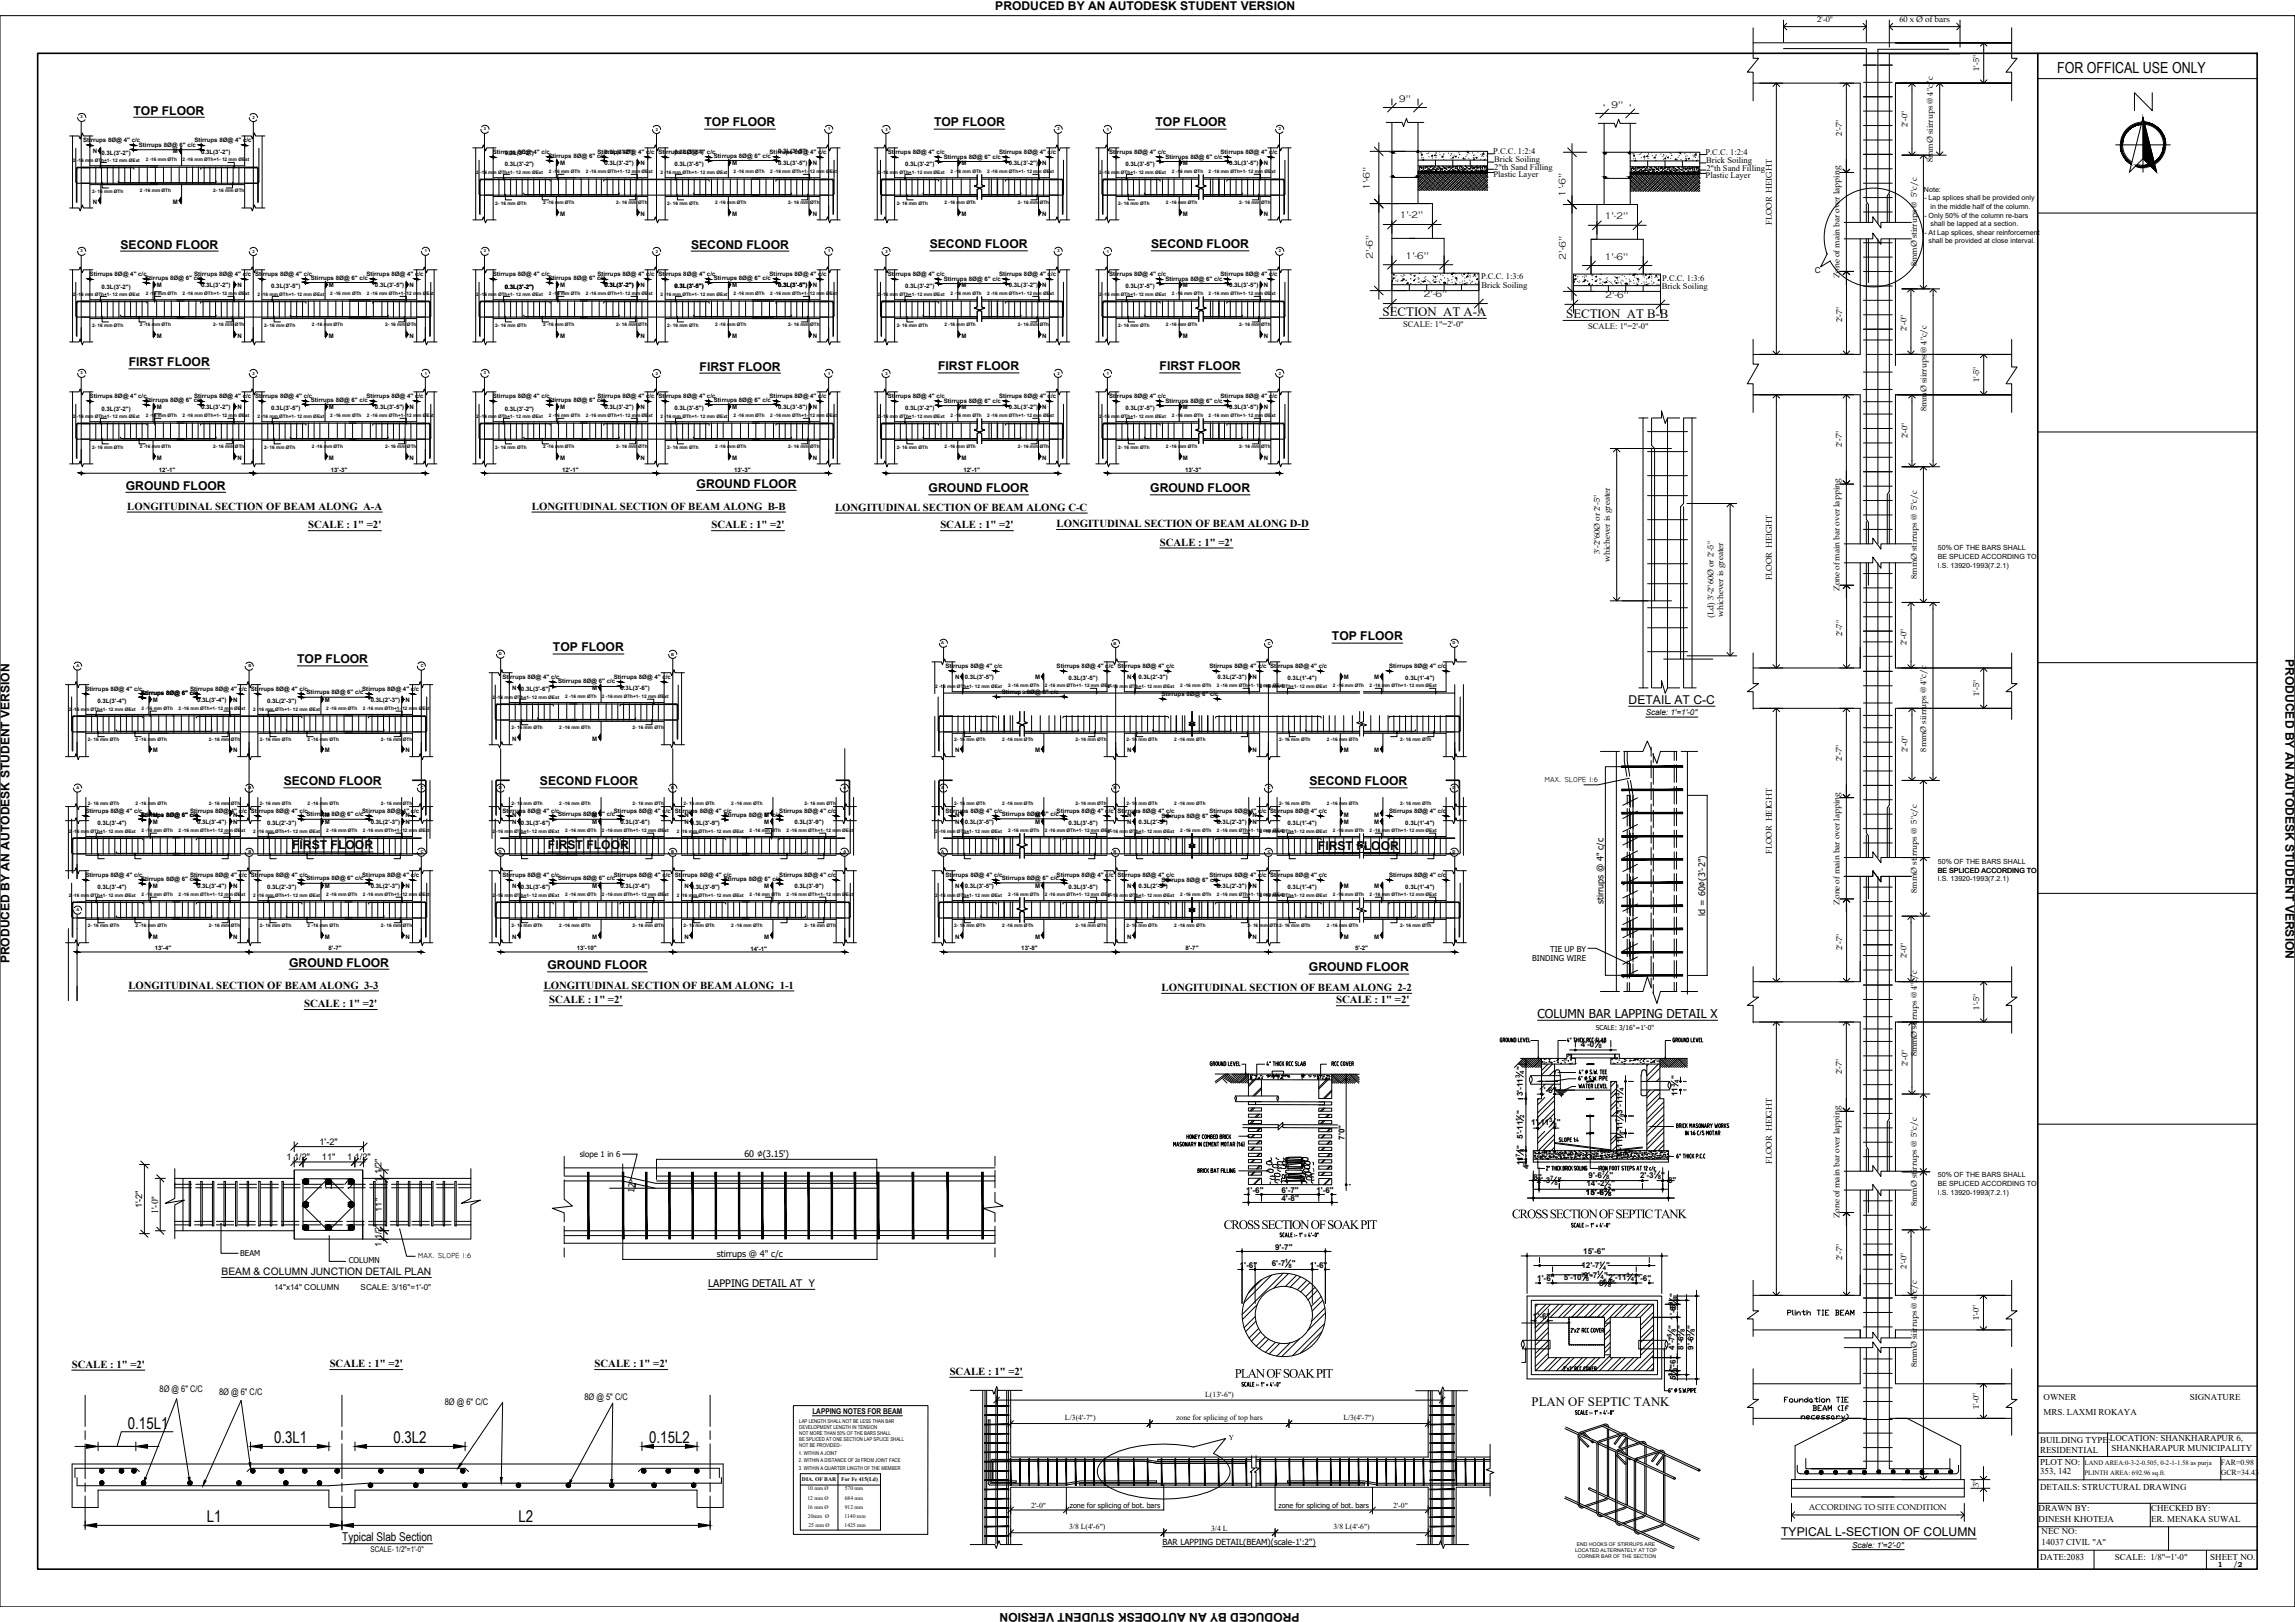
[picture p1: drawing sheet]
<svg xmlns="http://www.w3.org/2000/svg" width="841mm" height="594mm" viewBox="0 0 841 594" stroke-linecap="round" stroke-linejoin="round" font-family="sans-serif">
<defs><g id="words">
<g font-size="5.9">
<text x="46.9" y="523.3">0.15L1</text>
<text x="100.5" y="528.6">0.3L1</text>
<text x="144.2" y="528.6">0.3L2</text>
<text x="237.9" y="528.6">0.15L2</text>
<text x="75.8" y="557.6">L1</text>
<text x="190" y="557.6">L2</text>
</g>
<text font-size="5.6" x="753.9" y="26.7">FOR OFFICAL USE ONLY</text>
<g font-size="4.7">
<text x="506.7" y="115.6">SECTION AT A-A</text>
<text x="573.9" y="116.3">SECTION AT B-B</text>
<text x="554.1" y="446.2">CROSS SECTION OF SEPTIC TANK</text>
<text x="448.4" y="450.1">CROSS SECTION OF SOAK PIT</text>
<text x="452.5" y="504.6">PLAN OF SOAK PIT</text>
<text x="561.3" y="514.9">PLAN OF SEPTIC TANK</text>
</g>
<g font-size="4.5">
<text x="48.9" y="42">TOP FLOOR</text>
<text x="258.2" y="46.3">TOP FLOOR</text>
<text x="342.3" y="46.3">TOP FLOOR</text>
<text x="423.5" y="46.3">TOP FLOOR</text>
<text x="44.2" y="91">SECOND FLOOR</text>
<text x="253.2" y="91">SECOND FLOOR</text>
<text x="340.7" y="90.9">SECOND FLOOR</text>
<text x="421.9" y="90.9">SECOND FLOOR</text>
<text x="47.2" y="134.2">FIRST FLOOR</text>
<text x="256.4" y="135.7">FIRST FLOOR</text>
<text x="343.8" y="135.6">FIRST FLOOR</text>
<text x="424.9" y="135.6">FIRST FLOOR</text>
<text x="46.1" y="179.4">GROUND FLOOR</text>
<text x="255.3" y="178.7">GROUND FLOOR</text>
<text x="340.3" y="180.3">GROUND FLOOR</text>
<text x="421.5" y="180.3">GROUND FLOOR</text>
<text x="202.6" y="238.6">TOP FLOOR</text>
<text x="488.1" y="234.6">TOP FLOOR</text>
<text x="108.9" y="242.9">TOP FLOOR</text>
<text x="596.8" y="257.7">DETAIL AT C-C</text>
<text x="104" y="287.6">SECOND FLOOR</text>
<text x="197.9" y="287.6">SECOND FLOOR</text>
<text x="479.9" y="287.6">SECOND FLOOR</text>
<text x="107.1" y="311.1">FIRST FLOOR</text>
<text x="200.8" y="311.1">FIRST FLOOR</text>
<text x="483" y="311.3">FIRST FLOOR</text>
<text x="106" y="354">GROUND FLOOR</text>
<text x="200.6" y="355">GROUND FLOOR</text>
<text x="479.7" y="355.8">GROUND FLOOR</text>
<text x="563.4" y="372.8">COLUMN BAR LAPPING DETAIL X</text>
<text x="652.7" y="562.7">TYPICAL L-SECTION OF COLUMN</text>
<text x="125.4" y="564.5">Typical Slab Section</text>
</g>
<g font-size="4.4">
<text x="364.7" y="3.6">PRODUCED BY AN AUTODESK STUDENT VERSION</text>
<text x="837.5" y="241.4" transform="rotate(90 837.5 241.4)">PRODUCED BY AN AUTODESK STUDENT VERSION</text>
<text x="3.5" y="352.9" transform="rotate(-90 3.5 352.9)">PRODUCED BY AN AUTODESK STUDENT VERSION</text>
<text x="476.2" y="590.6" transform="rotate(-180 476.2 590.6)">PRODUCED BY AN AUTODESK STUDENT VERSION</text>
</g>
<g font-size="3.9">
<text x="46.6" y="186.7">LONGITUDINAL SECTION OF BEAM ALONG A-A</text>
<text x="194.9" y="186.7">LONGITUDINAL SECTION OF BEAM ALONG B-B</text>
<text x="306" y="187.1">LONGITUDINAL SECTION OF BEAM ALONG C-C</text>
<text x="112.9" y="193.5">SCALE : 1&quot; =2'</text>
<text x="260.7" y="193.5">SCALE : 1&quot; =2'</text>
<text x="344.6" y="193.5">SCALE : 1&quot; =2'</text>
<text x="387.2" y="193.1">LONGITUDINAL SECTION OF BEAM ALONG D-D</text>
<text x="425" y="199.9">SCALE : 1&quot; =2'</text>
<text x="47" y="362.1">LONGITUDINAL SECTION OF BEAM ALONG 3-3</text>
<text x="199.3" y="362.1">LONGITUDINAL SECTION OF BEAM ALONG 1-1</text>
<text x="425.7" y="363">LONGITUDINAL SECTION OF BEAM ALONG 2-2</text>
<text x="111.5" y="368.9">SCALE : 1&quot; =2'</text>
<text x="201.3" y="367.5">SCALE : 1&quot; =2'</text>
<text x="489.7" y="367.5">SCALE : 1&quot; =2'</text>
<text x="26.3" y="501">SCALE : 1&quot; =2'</text>
<text x="120.8" y="500.8">SCALE : 1&quot; =2'</text>
<text x="217.9" y="500.8">SCALE : 1&quot; =2'</text>
<text x="348" y="503.6">SCALE : 1&quot; =2'</text>
</g>
<g font-size="3.8">
<text x="81.2" y="467.1">BEAM &amp; COLUMN JUNCTION DETAIL PLAN</text>
<text x="259.5" y="471.4">LAPPING DETAIL AT Y</text>
</g>
<g font-size="3.6">
<text x="512.7" y="37.2">9&quot;</text>
<text x="590.4" y="39.4">9&quot;</text>
<text x="501.9" y="69.7" transform="rotate(-90 501.9 69.7)">1'-6&quot;</text>
<text x="573.7" y="72" transform="rotate(-90 573.7 72)">1'-6&quot;</text>
<text x="512.9" y="80">1'-2&quot;</text>
<text x="588" y="80.3">1'-2&quot;</text>
<text x="503" y="94.8" transform="rotate(-90 503 94.8)">2'-6&quot;</text>
<text x="515" y="94.8">1'-6&quot;</text>
<text x="573.9" y="95.2" transform="rotate(-90 573.9 95.2)">2'-6&quot;</text>
<text x="588" y="95.1">1'-6&quot;</text>
<text x="521.7" y="108.9">2'-6&quot;</text>
<text x="588.2" y="109.3">2'-6&quot;</text>
</g>
<text font-size="3.5" x="57.9" y="444.7" transform="rotate(-90 57.9 444.7)">1'-0&quot;</text>
<g font-size="3.3">
<text x="587.6" y="331.2" transform="rotate(-90 587.6 331.2)">stirrups @ 4&quot; c/c</text>
<text x="624.9" y="335.3" transform="rotate(-90 624.9 335.3)">ld = 60∅(3'-2&quot;)</text>
<text x="117.1" y="419.2">1'-2&quot;</text>
<text x="105" y="424.7">1 1/2&quot;</text>
<text x="118" y="424.8">11&quot;</text>
<text x="127.2" y="424.7">1 1/2&quot;</text>
<text x="272.8" y="423.9">60 ∅(3.15')</text>
<text x="139.8" y="432.9" transform="rotate(-90 139.8 432.9)">1 1/2&quot;</text>
<text x="232.5" y="437.1" transform="rotate(-84 232.5 437.1)">12°</text>
<text x="52.2" y="442.6" transform="rotate(-90 52.2 442.6)">1'-2&quot;</text>
<text x="139.9" y="443.8" transform="rotate(-90 139.9 443.8)">11&quot;</text>
<text x="139.8" y="456.7" transform="rotate(-90 139.8 456.7)">1 1/2&quot;</text>
<text x="262.6" y="460.6">stirrups @ 4&quot; c/c</text>
<text x="58.5" y="509.8">8Ø @ 6&quot; C/C</text>
<text x="80.3" y="510.8">8Ø @ 6&quot; C/C</text>
<text x="163" y="514.7">8Ø @ 6&quot; C/C</text>
<text x="214.2" y="512.9">8Ø @ 5&quot; C/C</text>
<text x="748.9" y="512.6">OWNER</text>
<text x="802.5" y="512.6">SIGNATURE</text>
<text x="748.9" y="518.4">MRS. LAXMI ROKAYA</text>
<text x="747.6" y="528.5">BUILDING TYPE:LOCATION: SHANKHARAPUR 6,</text>
<text x="747.6" y="532.1">RESIDENTIAL</text>
<text x="773.8" y="531.5">SHANKHARAPUR MUNICIPALITY</text>
<text x="747.6" y="536.4">PLOT NO:</text>
<text x="747.6" y="539.9">353, 142</text>
<text x="747.6" y="545.6">DETAILS: STRUCTURAL DRAWING</text>
<text x="747.1" y="553.4">DRAWN BY:</text>
<text x="747.1" y="557.6">DINESH KHOTEJA</text>
<text x="788.3" y="553.4">CHECKED BY:</text>
<text x="788.3" y="557.6">ER. MENAKA SUWAL</text>
<text x="748.2" y="562">NEC NO:</text>
<text x="748.2" y="565.8">14037 CIVIL &quot;A&quot;</text>
<text x="747.6" y="571.3">DATE:2083</text>
<text x="775" y="571.3">SCALE: 1/8&quot;=1'-0&quot;</text>
<text x="810" y="571.3">SHEET NO.</text>
</g>
<g font-size="3.1">
<text x="547.2" y="56.5">P.C.C. 1:2:4</text>
<text x="547.6" y="59.5">Brick Soiling</text>
<text x="625" y="56.7">P.C.C. 1:2:4</text>
<text x="625.3" y="59.6">Brick Soiling</text>
<text x="547.3" y="64.9">Plastic Layer</text>
<text x="547.5" y="62.3">2&quot;th Sand Filling</text>
<text x="625.1" y="65.1">Plastic Layer</text>
<text x="625.3" y="62.5">2&quot;th Sand Filling</text>
<text x="542.8" y="102.2">P.C.C. 1:3:6</text>
<text x="542.9" y="105.6">Brick Soiling</text>
<text x="609" y="106">Brick Soiling</text>
<text x="609.1" y="102.8">P.C.C. 1:3:6</text>
<text x="514.2" y="119.9">SCALE: 1&quot;=2'-0&quot;</text>
<text x="582" y="120.6">SCALE: 1&quot;=2'-0&quot;</text>
<text x="426" y="565.8">BAR LAPPING DETAIL(BEAM)(scale-1':2&quot;)</text>
</g>
<g font-size="3">
<text x="665.9" y="8.1">2'-0&quot;</text>
<text x="696" y="8">60 x Ø of bars</text>
<text x="725.3" y="25.9" transform="rotate(-90 725.3 25.9)">1'-5&quot;</text>
<text x="699" y="46.5" transform="rotate(-90 699 46.5)">2'-0&quot;</text>
<text x="675" y="49.6" transform="rotate(-90 675 49.6)">2'-7&quot;</text>
<text x="708.3" y="59.5" transform="rotate(-90 708.3 59.5)">8mmØ siirrups @ 4&quot;c/c</text>
<text x="649.3" y="82.4" transform="rotate(-90 649.3 82.4)">FLOOR HEIGHT</text>
<text x="665" y="100">C</text>
<text x="674.1" y="101.9" transform="rotate(-90 674.1 101.9)">Zone of main bar over lapping</text>
<text x="702.4" y="97.6" transform="rotate(-90 702.4 97.6)">8mmØ stirrups @ 5&quot;c/c</text>
<text x="675" y="118.1" transform="rotate(-90 675 118.1)">2'-7&quot;</text>
<text x="698.6" y="121.3" transform="rotate(-90 698.6 121.3)">2'-0&quot;</text>
<text x="725.3" y="140.1" transform="rotate(-90 725.3 140.1)">1'-5&quot;</text>
<text x="706" y="150.6" transform="rotate(-90 706 150.6)">8mmØ siirrups @ 4&quot;c/c</text>
<text x="699" y="160.6" transform="rotate(-90 699 160.6)">2'-0&quot;</text>
<text x="675" y="163.8" transform="rotate(-90 675 163.8)">2'-7&quot;</text>
<text x="586.3" y="202.9" transform="rotate(-90 586.3 202.9)">3'-2&quot;60Ø or 2'-5&quot;</text>
<text x="590" y="205.9" transform="rotate(-90 590 205.9)">whichever is greater</text>
<text x="649.3" y="212.6" transform="rotate(-90 649.3 212.6)">FLOOR HEIGHT</text>
<text x="702.4" y="212.1" transform="rotate(-90 702.4 212.1)">8mmØ stirrups @ 5&quot;c/c</text>
<text x="674.1" y="216.5" transform="rotate(-90 674.1 216.5)">Zone of main bar over lapping</text>
<text x="627.9" y="226.4" transform="rotate(-90 627.9 226.4)">(Ld) 3'-2&quot;60Ø or 2'-5&quot;</text>
<text x="631.5" y="226" transform="rotate(-90 631.5 226)">whichever is greater</text>
<text x="675.1" y="233" transform="rotate(-90 675.1 233)">2'-7&quot;</text>
<text x="698.7" y="236.2" transform="rotate(-90 698.7 236.2)">2'-0&quot;</text>
<text x="725.3" y="254.9" transform="rotate(-90 725.3 254.9)">1'-5&quot;</text>
<text x="603.1" y="262">Scale: 1'=1'-0&quot;</text>
<text x="699" y="275.5" transform="rotate(-90 699 275.5)">2'-0&quot;</text>
<text x="705.9" y="275.3" transform="rotate(-90 705.9 275.3)">8mmØ siirrups @ 4&quot;c/c</text>
<text x="675" y="278.7" transform="rotate(-90 675 278.7)">2'-7&quot;</text>
<text x="649.3" y="312.8" transform="rotate(-90 649.3 312.8)">FLOOR HEIGHT</text>
<text x="702.4" y="327" transform="rotate(-90 702.4 327)">8mmØ stirrups @ 5&quot;c/c</text>
<text x="674.1" y="331.3" transform="rotate(-90 674.1 331.3)">Zone of main bar over lapping</text>
<text x="675.1" y="347.9" transform="rotate(-90 675.1 347.9)">2'-7&quot;</text>
<text x="698.7" y="351" transform="rotate(-90 698.7 351)">2'-0&quot;</text>
<text x="725.3" y="369.8" transform="rotate(-90 725.3 369.8)">1'-5&quot;</text>
<text x="579.3" y="383.5">4'-0</text>
<text x="587" y="383.5">&quot;</text>
<text x="702.4" y="386.9" transform="rotate(-90 702.4 386.9)">8mmØ siirrups @ 4&quot;c/c</text>
<text x="558" y="392.1" transform="rotate(-90 558 392.1)">&quot;</text>
<text x="614.8" y="395.3" transform="rotate(-90 614.8 395.3)">&quot;</text>
<text x="675" y="393.5" transform="rotate(-90 675 393.5)">2'-7&quot;</text>
<text x="699" y="390.4" transform="rotate(-90 699 390.4)">2'-0&quot;</text>
<text x="558" y="401.5" transform="rotate(-90 558 401.5)">3'-11</text>
<text x="564" y="400.1">1'-6&quot;</text>
<text x="594.6" y="398.4" transform="rotate(-90 594.6 398.4)">&quot;</text>
<text x="614.8" y="401.5" transform="rotate(-90 614.8 401.5)">11</text>
<text x="594.6" y="407.9" transform="rotate(-90 594.6 407.9)">3'-11</text>
<text x="594.6" y="408" transform="rotate(-90 594.6 408)">&quot;</text>
<text x="558.1" y="408.1" transform="rotate(-90 558.1 408.1)">&quot;</text>
<text x="561.1" y="412.1">1'-11</text>
<text x="570.5" y="412.1">&quot;</text>
<text x="492.8" y="417.4" transform="rotate(-90 492.8 417.4)">7'0&quot;</text>
<text x="558.1" y="417.2" transform="rotate(-90 558.1 417.2)">5'-11</text>
<text x="594.6" y="414.3" transform="rotate(-90 594.6 414.3)">&quot;</text>
<text x="558.1" y="420.8" transform="rotate(-90 558.1 420.8)">&quot;</text>
<text x="594.6" y="423.7" transform="rotate(-90 594.6 423.7)">1'-111'-11</text>
<text x="558.1" y="426.8" transform="rotate(-90 558.1 426.8)">11</text>
<text x="560.2" y="428.2" transform="rotate(-90 560.2 428.2)">4&quot;</text>
<text x="582.1" y="431.3">9'-6</text>
<text x="589.8" y="431.3">&quot;</text>
<text x="601" y="431.3">2'-3</text>
<text x="608.8" y="431.3">&quot;</text>
<text x="649.3" y="426.3" transform="rotate(-90 649.3 426.3)">FLOOR HEIGHT</text>
<text x="456.6" y="436.9">1'-6&quot;</text>
<text x="469.6" y="436.9">6'-7&quot;</text>
<text x="482.4" y="436.9">1'-6&quot;</text>
<text x="562" y="432.2">8&quot;</text>
<text x="563.2" y="433.4">2'-3</text>
<text x="570.9" y="433.4">&quot;</text>
<text x="581.2" y="437.7">15'-6</text>
<text x="581.4" y="434.5">14'-2</text>
<text x="590.4" y="434.5">&quot;</text>
<text x="590.6" y="437.7">&quot;</text>
<text x="611.3" y="433.5">8&quot;</text>
<text x="469.6" y="439.9">4'-8''</text>
<text x="702.4" y="441.8" transform="rotate(-90 702.4 441.8)">8mmØ stirrups @ 5&quot;c/c</text>
<text x="674.1" y="446.2" transform="rotate(-90 674.1 446.2)">Zone of main bar over lapping</text>
<text x="467.3" y="457.8">9'-7&quot;</text>
<text x="580.2" y="459.4">15'-6&quot;</text>
<text x="675.1" y="461.4" transform="rotate(-90 675.1 461.4)">2'-7&quot;</text>
<text x="454.3" y="464.4">1'-6&quot;</text>
<text x="466" y="463.9">6'-7</text>
<text x="473.4" y="463.9">&quot;</text>
<text x="480.1" y="464.4">1'-6&quot;</text>
<text x="579.5" y="464.6">12'-7</text>
<text x="580.4" y="468">9'-7</text>
<text x="587.9" y="468">&quot;</text>
<text x="588.6" y="464.6">&quot;</text>
<text x="698.7" y="464.6" transform="rotate(-90 698.7 464.6)">2'-0&quot;</text>
<text x="100.5" y="472.5">14&quot;x14&quot; COLUMN</text>
<text x="132.2" y="472.6">SCALE: 3/16&quot;=1'-0&quot;</text>
<text x="563.3" y="469.4">1'-6&quot;</text>
<text x="573" y="468.8">5'-10</text>
<text x="582.4" y="468.8">&quot;</text>
<text x="586.1" y="471">8</text>
<text x="589.4" y="468.9">2'-11</text>
<text x="590.5" y="471">&quot;</text>
<text x="598.7" y="469.4">1'-6&quot;</text>
<text x="598.9" y="468.9">&quot;</text>
<text x="614.2" y="479.5" transform="rotate(-90 614.2 479.5)">5</text>
<text x="614.2" y="475.1" transform="rotate(-90 614.2 475.1)">&quot;</text>
<text x="561.8" y="483.1">1'-6&quot;</text>
<text x="725.2" y="483.6" transform="rotate(-90 725.2 483.6)">1'-0&quot;</text>
<text x="613.6" y="486.6" transform="rotate(-90 613.6 486.6)">&quot; 1'-6&quot;</text>
<text x="616.9" y="486.7" transform="rotate(-90 616.9 486.7)">&quot;</text>
<text x="620.6" y="486.7" transform="rotate(-90 620.6 486.7)">&quot;</text>
<text x="613.6" y="494.4" transform="rotate(-90 613.6 494.4)">4'-7</text>
<text x="616.9" y="494.4" transform="rotate(-90 616.9 494.4)">8'-6</text>
<text x="620.6" y="494.4" transform="rotate(-90 620.6 494.4)">9'-6</text>
<text x="614.1" y="502.9" transform="rotate(-90 614.1 502.9)">1'-6&quot;</text>
<text x="614.1" y="501" transform="rotate(-90 614.1 501)">&quot;</text>
<text x="702.4" y="500.7" transform="rotate(-90 702.4 500.7)">8mmØ siirrups @ 4&quot;c/c</text>
<text x="614.1" y="505.4" transform="rotate(-90 614.1 505.4)">5</text>
<text x="725.2" y="516" transform="rotate(-90 725.2 516)">1'-0&quot;</text>
<text x="725.2" y="544.8" transform="rotate(-90 725.2 544.8)">3&quot;</text>
<text x="662.9" y="553.2">ACCORDING TO SITE CONDITION</text>
<text x="678.7" y="567">Scale: 1'=2'-0&quot;</text>
<text x="818.3" y="574">/</text>
</g>
<g font-size="2.9">
<text x="561.5" y="352.1">BINDING WIRE</text>
<text x="568" y="348.5">TIE UP BY</text>
<text x="212.4" y="423.6">slope 1 in 6</text>
<text x="88" y="459.9">BEAM</text>
<text x="127.8" y="462.7">COLUMN</text>
<text x="297.7" y="517.9">LAPPING NOTES FOR BEAM</text>
<text x="813.8" y="536.6">FAR=0.98</text>
<text x="813.8" y="540.1">GCR=34.43</text>
<text x="135.8" y="568.3">SCALE- 1/2&quot;=1'-0&quot;</text>
</g>
<g font-size="2.8">
<text x="441.7" y="511.6">L(13'-6&quot;)</text>
<text x="390.3" y="520.2">L/3(4'-7&quot;)</text>
<text x="431" y="520.2">zone for splicing of top bars</text>
<text x="492.3" y="520.2">L/3(4'-7&quot;)</text>
<text x="377.9" y="552.4">2'-0&quot;</text>
<text x="510.5" y="552.4">2'-0&quot;</text>
<text x="391.8" y="560.2">3/8 L(4'-6&quot;)</text>
<text x="443.8" y="560.7">3/4 L</text>
<text x="488.7" y="560.2">3/8 L(4'-6&quot;)</text>
</g>
<g font-size="2.7">
<text x="566.1" y="286.4">MAX. SLOPE 1:6</text>
<text x="153.2" y="460.7">MAX. SLOPE 1:6</text>
<text x="450.3" y="527.3">Y</text>
<text x="812.7" y="573.9">1</text>
</g>
<g font-size="2.6">
<text x="705.1" y="70.3">Note:</text>
<text x="705.2" y="73.4">- Lap splices shall be provided only</text>
<text x="707.4" y="76.6">in the middle half of the column.</text>
<text x="705.2" y="79.7">- Only 50% of the column re-bars</text>
<text x="707.4" y="82.8">shall be lapped at a section.</text>
<text x="705.2" y="85.9">- At Lap splices, shear reinforcement</text>
<text x="706.7" y="89">shall be provided at close interval.</text>
<text x="710.1" y="201.5">50% OF THE BARS SHALL</text>
<text x="710.1" y="207.9">I.S. 13920-1993(7.2.1)</text>
<text x="710.1" y="204.7">BE SPLICED ACCORDING TO</text>
<text x="710.1" y="316.4">50% OF THE BARS SHALL</text>
<text x="710.1" y="322.8">I.S. 13920-1993(7.2.1)</text>
<text x="710.1" y="319.6">BE SPLICED ACCORDING TO</text>
<text x="710.1" y="431.3">50% OF THE BARS SHALL</text>
<text x="710.1" y="437.7">I.S. 13920-1993(7.2.1)</text>
<text x="710.1" y="434.5">BE SPLICED ACCORDING TO</text>
<text x="392" y="552.5">zone for splicing of bot. bars</text>
<text x="468.5" y="552.5">zone for splicing of bot. bars</text>
<text x="820.1" y="573.8">2</text>
</g>
<g font-size="2.5">
<text x="584.8" y="377.4">SCALE: 3/16&quot;=1'-0&quot;</text>
<text x="763.9" y="536.5">LAND AREA:0-3-2-0.505, 0-2-1-1.58 as purja</text>
<text x="763.9" y="540.1">PLINTH AREA: 692.96 sq.ft.</text>
</g>
<g font-size="2.2">
<text x="30.4" y="52.1">Stirrups 8Ø@ 4&quot; c/c</text>
<text x="50.8" y="53.7">Stirrups 8Ø@ 6&quot; c/c</text>
<text x="71.2" y="52.1">Stirrups 8Ø@ 4&quot; c/c</text>
<text x="34" y="56">N</text>
<text x="37.2" y="56.6">0.3L(3'-2&quot;)</text>
<text x="63.3" y="56">M</text>
<text x="73.7" y="56.2">0.3L(3'-2&quot;)</text>
<text x="180.6" y="56.5">Stirrups 8Ø@ 4&quot; c/c</text>
<text x="185" y="56.6">0.3L(3'-2&quot;)</text>
<text x="201" y="57.8">Stirrups 8Ø@ 6&quot; c/c</text>
<text x="218.9" y="56.5">Stirrups 8Ø@ 4&quot; c/c</text>
<text x="221.5" y="56.2">0.3L(3'-2&quot;)</text>
<text x="241.3" y="56.5">Stirrups 8Ø@ 4&quot; c/c</text>
<text x="247.2" y="56.5">0.3L(3'-5&quot;)</text>
<text x="261.6" y="57.7">Stirrups 8Ø@ 6&quot; c/c</text>
<text x="282" y="56.5">Stirrups 8Ø@ 4&quot; c/c</text>
<text x="285.2" y="56.2">0.3L(3'-5&quot;)</text>
<text x="325.3" y="56.5">Stirrups 8Ø@ 4&quot; c/c</text>
<text x="345.9" y="58.1">Stirrups 8Ø@ 6&quot; c/c</text>
<text x="366.1" y="56.5">Stirrups 8Ø@ 4&quot; c/c</text>
<text x="406.5" y="56.5">Stirrups 8Ø@ 4&quot; c/c</text>
<text x="427.1" y="58.1">Stirrups 8Ø@ 6&quot; c/c</text>
<text x="447.3" y="56.5">Stirrups 8Ø@ 4&quot; c/c</text>
<text x="185" y="61">0.3L(3'-2&quot;)</text>
<text x="205.2" y="60.4">M</text>
<text x="221.5" y="60.6">0.3L(3'-2&quot;)</text>
<text x="234.7" y="60.4">N</text>
<text x="247.2" y="60.8">0.3L(3'-5&quot;)</text>
<text x="268.3" y="60.4">M</text>
<text x="285.2" y="60.6">0.3L(3'-5&quot;)</text>
<text x="297.9" y="60.4">N</text>
<text x="331.7" y="60.8">0.3L(3'-2&quot;)</text>
<text x="352.3" y="60.4">M</text>
<text x="369.7" y="60.6">0.3L(3'-2&quot;)</text>
<text x="381.9" y="60.4">N</text>
<text x="412.4" y="60.8">0.3L(3'-5&quot;)</text>
<text x="433.5" y="60.4">M</text>
<text x="450.4" y="60.6">0.3L(3'-5&quot;)</text>
<text x="463.1" y="60.4">N</text>
<text x="34" y="74.6">N</text>
<text x="63.3" y="74.6">M</text>
<text x="205.2" y="79">M</text>
<text x="234.7" y="79">N</text>
<text x="268.3" y="79">M</text>
<text x="297.9" y="79">N</text>
<text x="352.3" y="79">M</text>
<text x="381.9" y="79">N</text>
<text x="433.5" y="79">M</text>
<text x="463.1" y="79">N</text>
<text x="32.9" y="101.2">Stirrups 8Ø@ 4&quot; c/c</text>
<text x="71.2" y="101.2">Stirrups 8Ø@ 4&quot; c/c</text>
<text x="93.5" y="101.2">Stirrups 8Ø@ 4&quot; c/c</text>
<text x="134.3" y="101.2">Stirrups 8Ø@ 4&quot; c/c</text>
<text x="180.6" y="101.2">Stirrups 8Ø@ 4&quot; c/c</text>
<text x="218.9" y="101.2">Stirrups 8Ø@ 4&quot; c/c</text>
<text x="241.3" y="101.2">Stirrups 8Ø@ 4&quot; c/c</text>
<text x="282" y="101.2">Stirrups 8Ø@ 4&quot; c/c</text>
<text x="325.3" y="101.2">Stirrups 8Ø@ 4&quot; c/c</text>
<text x="366.1" y="101.2">Stirrups 8Ø@ 4&quot; c/c</text>
<text x="406.5" y="101.2">Stirrups 8Ø@ 4&quot; c/c</text>
<text x="447.3" y="101.2">Stirrups 8Ø@ 4&quot; c/c</text>
<text x="37.2" y="105.7">0.3L(3'-2&quot;)</text>
<text x="53.2" y="102.5">Stirrups 8Ø@ 6&quot; c/c</text>
<text x="57.4" y="105.1">M</text>
<text x="73.7" y="105.3">0.3L(3'-2&quot;)</text>
<text x="87" y="105.1">N</text>
<text x="99.4" y="105.6">0.3L(3'-5&quot;)</text>
<text x="113.9" y="102.4">Stirrups 8Ø@ 6&quot; c/c</text>
<text x="120.5" y="105.1">M</text>
<text x="137.4" y="105.2">0.3L(3'-5&quot;)</text>
<text x="150.1" y="105.1">N</text>
<text x="185" y="105.7">0.3L(3'-2&quot;)</text>
<text x="201" y="102.5">Stirrups 8Ø@ 6&quot; c/c</text>
<text x="205.2" y="105.1">M</text>
<text x="221.5" y="105.3">0.3L(3'-2&quot;)</text>
<text x="234.7" y="105.1">N</text>
<text x="247.2" y="105.6">0.3L(3'-5&quot;)</text>
<text x="261.6" y="102.4">Stirrups 8Ø@ 6&quot; c/c</text>
<text x="268.3" y="105.1">M</text>
<text x="285.2" y="105.2">0.3L(3'-5&quot;)</text>
<text x="297.9" y="105.1">N</text>
<text x="331.7" y="105.6">0.3L(3'-2&quot;)</text>
<text x="345.9" y="102.8">Stirrups 8Ø@ 6&quot; c/c</text>
<text x="352.3" y="105.1">M</text>
<text x="369.7" y="105.2">0.3L(3'-2&quot;)</text>
<text x="381.9" y="105.1">N</text>
<text x="412.4" y="105.6">0.3L(3'-5&quot;)</text>
<text x="427.1" y="102.8">Stirrups 8Ø@ 6&quot; c/c</text>
<text x="433.5" y="105.1">M</text>
<text x="450.4" y="105.2">0.3L(3'-5&quot;)</text>
<text x="463.1" y="105.1">N</text>
<text x="57.4" y="123.7">M</text>
<text x="87" y="123.7">N</text>
<text x="120.5" y="123.7">M</text>
<text x="150.1" y="123.7">N</text>
<text x="205.2" y="123.7">M</text>
<text x="234.7" y="123.7">N</text>
<text x="268.3" y="123.7">M</text>
<text x="297.9" y="123.7">N</text>
<text x="352.3" y="123.7">M</text>
<text x="381.9" y="123.7">N</text>
<text x="433.5" y="123.7">M</text>
<text x="463.1" y="123.7">N</text>
<text x="32.9" y="145.9">Stirrups 8Ø@ 4&quot; c/c</text>
<text x="53.2" y="147.2">Stirrups 8Ø@ 6&quot; c/c</text>
<text x="57.4" y="149.7">M</text>
<text x="71.2" y="145.9">Stirrups 8Ø@ 4&quot; c/c</text>
<text x="73.7" y="150">0.3L(3'-2&quot;)</text>
<text x="87" y="149.7">N</text>
<text x="93.5" y="145.9">Stirrups 8Ø@ 4&quot; c/c</text>
<text x="113.9" y="147.1">Stirrups 8Ø@ 6&quot; c/c</text>
<text x="120.5" y="149.7">M</text>
<text x="134.3" y="145.9">Stirrups 8Ø@ 4&quot; c/c</text>
<text x="137.4" y="149.9">0.3L(3'-5&quot;)</text>
<text x="150.1" y="149.7">N</text>
<text x="180.6" y="145.9">Stirrups 8Ø@ 4&quot; c/c</text>
<text x="201" y="147.2">Stirrups 8Ø@ 6&quot; c/c</text>
<text x="205.2" y="149.7">M</text>
<text x="218.9" y="145.9">Stirrups 8Ø@ 4&quot; c/c</text>
<text x="221.5" y="150">0.3L(3'-2&quot;)</text>
<text x="234.7" y="149.7">N</text>
<text x="241.3" y="145.9">Stirrups 8Ø@ 4&quot; c/c</text>
<text x="261.6" y="147.1">Stirrups 8Ø@ 6&quot; c/c</text>
<text x="268.3" y="149.7">M</text>
<text x="282" y="145.9">Stirrups 8Ø@ 4&quot; c/c</text>
<text x="285.2" y="149.9">0.3L(3'-5&quot;)</text>
<text x="297.9" y="149.7">N</text>
<text x="325.3" y="145.9">Stirrups 8Ø@ 4&quot; c/c</text>
<text x="345.9" y="147.5">Stirrups 8Ø@ 6&quot; c/c</text>
<text x="352.3" y="149.7">M</text>
<text x="366.1" y="145.9">Stirrups 8Ø@ 4&quot; c/c</text>
<text x="369.7" y="149.9">0.3L(3'-2&quot;)</text>
<text x="381.9" y="149.7">N</text>
<text x="406.5" y="145.9">Stirrups 8Ø@ 4&quot; c/c</text>
<text x="427.1" y="147.5">Stirrups 8Ø@ 6&quot; c/c</text>
<text x="433.5" y="149.7">M</text>
<text x="447.3" y="145.9">Stirrups 8Ø@ 4&quot; c/c</text>
<text x="450.4" y="149.9">0.3L(3'-5&quot;)</text>
<text x="463.1" y="149.7">N</text>
<text x="37.2" y="150.4">0.3L(3'-2&quot;)</text>
<text x="99.4" y="150.2">0.3L(3'-5&quot;)</text>
<text x="185" y="150.4">0.3L(3'-2&quot;)</text>
<text x="247.2" y="150.2">0.3L(3'-5&quot;)</text>
<text x="331.7" y="150.2">0.3L(3'-2&quot;)</text>
<text x="412.4" y="150.2">0.3L(3'-5&quot;)</text>
<text x="57.4" y="168.4">M</text>
<text x="58.3" y="172.8">12'-1&quot;</text>
<text x="87" y="168.4">N</text>
<text x="120.5" y="168.4">M</text>
<text x="121.2" y="172.7">13'-3&quot;</text>
<text x="150.1" y="168.4">N</text>
<text x="205.2" y="168.4">M</text>
<text x="206" y="172.8">12'-1&quot;</text>
<text x="234.7" y="168.4">N</text>
<text x="268.3" y="168.4">M</text>
<text x="269" y="172.7">13'-3&quot;</text>
<text x="297.9" y="168.4">N</text>
<text x="352.3" y="168.4">M</text>
<text x="353.1" y="172.8">12'-1&quot;</text>
<text x="381.9" y="168.4">N</text>
<text x="433.5" y="168.4">M</text>
<text x="434.3" y="172.7">13'-3&quot;</text>
<text x="463.1" y="168.4">N</text>
<text x="346.5" y="244.7">Stirrups 8Ø@ 4&quot; c/c</text>
<text x="387.2" y="244.7">Stirrups 8Ø@ 4&quot; c/c Stirrups 8Ø@ 4&quot; c/c</text>
<text x="443.2" y="244.7">Stirrups 8Ø@ 4&quot; c/c Stirrups 8Ø@ 4&quot; c/c</text>
<text x="509.1" y="244.7">Stirrups 8Ø@ 4&quot; c/c</text>
<text x="184.1" y="248.7">Stirrups 8Ø@ 4&quot; c/c</text>
<text x="204.6" y="250.3">Stirrups 8Ø@ 6&quot; c/c</text>
<text x="225" y="248.7">Stirrups 8Ø@ 4&quot; c/c</text>
<text x="350" y="248.6">N</text>
<text x="353.5" y="248.8">0.3L(3'-5&quot;)</text>
<text x="379.3" y="248.6">M</text>
<text x="391.5" y="249.1">0.3L(3'-5&quot;)</text>
<text x="413.1" y="248.6">N</text>
<text x="417.2" y="248.8">0.3L(2'-3&quot;)</text>
<text x="446.2" y="248.8">0.3L(2'-3&quot;)</text>
<text x="459" y="248.6">N</text>
<text x="471.8" y="249.1">0.3L(1'-4&quot;)</text>
<text x="492.5" y="248.6">M</text>
<text x="503.6" y="248.6">M</text>
<text x="515" y="249.2">0.3L(1'-4&quot;)</text>
<text x="31.3" y="253.1">Stirrups 8Ø@ 4&quot; c/c</text>
<text x="35.7" y="257.6">0.3L(3'-4&quot;)</text>
<text x="51.7" y="254.4">Stirrups 8Ø@ 6&quot; c/c</text>
<text x="56" y="257">M</text>
<text x="69.7" y="253.1">Stirrups 8Ø@ 4&quot; c/c</text>
<text x="72.2" y="257.2">0.3L(3'-4&quot;)</text>
<text x="85.5" y="257">N</text>
<text x="91.9" y="253.1">Stirrups 8Ø@ 4&quot; c/c</text>
<text x="97.9" y="257.4">0.3L(2'-3&quot;)</text>
<text x="112.4" y="254.3">Stirrups 8Ø@ 6&quot; c/c</text>
<text x="119" y="257">M</text>
<text x="132.8" y="253.1">Stirrups 8Ø@ 4&quot; c/c</text>
<text x="135.9" y="257.1">0.3L(2'-3&quot;)</text>
<text x="148.5" y="257">N</text>
<text x="187.7" y="252.6">N</text>
<text x="190.9" y="253.2">0.3L(3'-6&quot;)</text>
<text x="217" y="252.6">M</text>
<text x="227.4" y="252.8">0.3L(3'-6&quot;)</text>
<text x="367.1" y="254.1">Stirrups 8Ø@ 6&quot; c/c</text>
<text x="425.6" y="254.9">Stirrups 8Ø@ 6&quot; c/c</text>
<text x="56" y="275.6">M</text>
<text x="85.5" y="275.6">N</text>
<text x="119" y="275.6">M</text>
<text x="148.5" y="275.6">N</text>
<text x="187.7" y="271.2">N</text>
<text x="217" y="271.2">M</text>
<text x="350" y="275.6">N</text>
<text x="379.3" y="275.6">M</text>
<text x="413.1" y="275.6">N</text>
<text x="459" y="275.6">N</text>
<text x="492.5" y="275.6">M</text>
<text x="503.6" y="275.6">M</text>
<text x="31.3" y="297.8">Stirrups 8Ø@ 4&quot; c/c</text>
<text x="51.7" y="299.1">Stirrups 8Ø@ 6&quot; c/c</text>
<text x="56" y="299.1">M</text>
<text x="69.7" y="297.8">Stirrups 8Ø@ 4&quot; c/c</text>
<text x="85.5" y="299.1">N</text>
<text x="91.9" y="297.8">Stirrups 8Ø@ 4&quot; c/c</text>
<text x="112.4" y="299">Stirrups 8Ø@ 6&quot; c/c</text>
<text x="119" y="299.1">M</text>
<text x="132.8" y="297.8">Stirrups 8Ø@ 4&quot; c/c</text>
<text x="148.5" y="299.1">N</text>
<text x="184.1" y="297.8">Stirrups 8Ø@ 4&quot; c/c</text>
<text x="187.7" y="299.1">N</text>
<text x="204.6" y="299">Stirrups 8Ø@ 6&quot; c/c</text>
<text x="217" y="299.1">M</text>
<text x="225" y="297.8">Stirrups 8Ø@ 4&quot; c/c</text>
<text x="247.3" y="297.8">Stirrups 8Ø@ 4&quot; c/c</text>
<text x="250.8" y="299.1">N</text>
<text x="265.2" y="299.1">Stirrups 8Ø@ 6&quot; c/c</text>
<text x="280" y="299.1">M</text>
<text x="285.6" y="297.8">Stirrups 8Ø@ 4&quot; c/c</text>
<text x="346.5" y="297.8">Stirrups 8Ø@ 4&quot; c/c</text>
<text x="350" y="299.1">N</text>
<text x="367.1" y="298.8">Stirrups 8Ø@ 6&quot; c/c</text>
<text x="379.3" y="299.1">M</text>
<text x="387.2" y="297.8">Stirrups 8Ø@ 4&quot; c/c</text>
<text x="409.5" y="297.8">Stirrups 8Ø@ 4&quot; c/c</text>
<text x="413.1" y="299.1">N</text>
<text x="425.6" y="299.6">Stirrups 8Ø@ 6&quot; c/c</text>
<text x="443.2" y="297.8">Stirrups 8Ø@ 4&quot; c/c</text>
<text x="459" y="299.1">N</text>
<text x="465.5" y="297.8">Stirrups 8Ø@ 4&quot; c/c</text>
<text x="492.5" y="299.1">M</text>
<text x="503.6" y="299.1">M</text>
<text x="509.1" y="297.8">Stirrups 8Ø@ 4&quot; c/c</text>
<text x="35.7" y="302.3">0.3L(3'-4&quot;)</text>
<text x="56" y="301.7">M</text>
<text x="72.2" y="301.9">0.3L(3'-4&quot;)</text>
<text x="85.5" y="301.7">N</text>
<text x="97.9" y="302.1">0.3L(2'-3&quot;)</text>
<text x="119" y="301.7">M</text>
<text x="135.9" y="301.9">0.3L(2'-3&quot;)</text>
<text x="148.5" y="301.7">N</text>
<text x="187.7" y="301.7">N</text>
<text x="190.9" y="302.3">0.3L(3'-6&quot;)</text>
<text x="217" y="301.7">M</text>
<text x="227.4" y="301.9">0.3L(3'-6&quot;)</text>
<text x="250.8" y="301.7">N 0.3L(3'-9&quot;)</text>
<text x="280" y="301.7">M</text>
<text x="291.1" y="301.9">0.3L(3'-9&quot;)</text>
<text x="350" y="301.7">N</text>
<text x="353.5" y="301.9">0.3L(3'-5&quot;)</text>
<text x="379.3" y="301.7">M</text>
<text x="391.5" y="302.1">0.3L(3'-5&quot;)</text>
<text x="413.1" y="301.7">N</text>
<text x="417.2" y="301.9">0.3L(2'-3&quot;)</text>
<text x="446.2" y="301.9">0.3L(2'-3&quot;)</text>
<text x="459" y="301.7">N</text>
<text x="471.8" y="302.1">0.3L(1'-4&quot;)</text>
<text x="492.5" y="301.7">M</text>
<text x="503.6" y="301.7">M</text>
<text x="515" y="302.3">0.3L(1'-4&quot;)</text>
<text x="31.3" y="321.2">Stirrups 8Ø@ 4&quot; c/c</text>
<text x="51.7" y="322.6">Stirrups 8Ø@ 6&quot; c/c</text>
<text x="69.7" y="321.2">Stirrups 8Ø@ 4&quot; c/c</text>
<text x="91.9" y="321.2">Stirrups 8Ø@ 4&quot; c/c</text>
<text x="112.4" y="322.5">Stirrups 8Ø@ 6&quot; c/c</text>
<text x="132.8" y="321.2">Stirrups 8Ø@ 4&quot; c/c</text>
<text x="184.1" y="321.2">Stirrups 8Ø@ 4&quot; c/c</text>
<text x="204.6" y="322.5">Stirrups 8Ø@ 6&quot; c/c</text>
<text x="225" y="321.2">Stirrups 8Ø@ 4&quot; c/c</text>
<text x="247.3" y="321.2">Stirrups 8Ø@ 4&quot; c/c</text>
<text x="265.2" y="322.6">Stirrups 8Ø@ 6&quot; c/c</text>
<text x="285.6" y="321.2">Stirrups 8Ø@ 4&quot; c/c</text>
<text x="346.5" y="321.2">Stirrups 8Ø@ 4&quot; c/c</text>
<text x="367.1" y="322.3">Stirrups 8Ø@ 6&quot; c/c</text>
<text x="387.2" y="321.2">Stirrups 8Ø@ 4&quot; c/c</text>
<text x="409.5" y="321.2">Stirrups 8Ø@ 4&quot; c/c</text>
<text x="425.6" y="323.1">Stirrups 8Ø@ 6&quot; c/c</text>
<text x="443.2" y="321.2">Stirrups 8Ø@ 4&quot; c/c</text>
<text x="465.5" y="321.2">Stirrups 8Ø@ 4&quot; c/c</text>
<text x="509.1" y="321.2">Stirrups 8Ø@ 4&quot; c/c</text>
<text x="35.7" y="325.7">0.3L(3'-4&quot;)</text>
<text x="56" y="325.1">M</text>
<text x="72.2" y="325.3">0.3L(3'-4&quot;)</text>
<text x="85.5" y="325.1">N</text>
<text x="97.9" y="325.6">0.3L(2'-3&quot;)</text>
<text x="119" y="325.1">M</text>
<text x="135.9" y="325.3">0.3L(2'-3&quot;)</text>
<text x="148.5" y="325.1">N</text>
<text x="187.7" y="325.1">N</text>
<text x="190.9" y="325.7">0.3L(3'-6&quot;)</text>
<text x="217" y="325.1">M</text>
<text x="227.4" y="325.3">0.3L(3'-6&quot;)</text>
<text x="250.8" y="325.1">N 0.3L(3'-9&quot;)</text>
<text x="280" y="325.1">M</text>
<text x="291.1" y="325.3">0.3L(3'-9&quot;)</text>
<text x="350" y="325.1">N</text>
<text x="353.5" y="325.3">0.3L(3'-5&quot;)</text>
<text x="379.3" y="325.1">M</text>
<text x="391.5" y="325.6">0.3L(3'-5&quot;)</text>
<text x="413.1" y="325.1">N</text>
<text x="417.2" y="325.3">0.3L(2'-3&quot;)</text>
<text x="446.2" y="325.3">0.3L(2'-3&quot;)</text>
<text x="459" y="325.1">N</text>
<text x="471.8" y="325.6">0.3L(1'-4&quot;)</text>
<text x="492.5" y="325.1">M</text>
<text x="503.6" y="325.1">M</text>
<text x="515" y="325.7">0.3L(1'-4&quot;)</text>
<text x="56" y="343.8">M</text>
<text x="85.5" y="343.8">N</text>
<text x="119" y="343.8">M</text>
<text x="148.5" y="343.8">N</text>
<text x="187.7" y="343.8">N</text>
<text x="217" y="343.8">M</text>
<text x="250.8" y="343.8">N</text>
<text x="280" y="343.8">M</text>
<text x="350" y="343.8">N</text>
<text x="379.3" y="343.8">M</text>
<text x="413.1" y="343.8">N</text>
<text x="459" y="343.8">N</text>
<text x="492.5" y="343.8">M</text>
<text x="503.6" y="343.8">M</text>
<text x="56.7" y="348.1">13'-4&quot;</text>
<text x="120.4" y="348.1">8'-7&quot;</text>
<text x="211.4" y="348.1">13'-10&quot;</text>
<text x="275" y="348.2">14'-1&quot;</text>
<text x="374.3" y="348.1">13'-8&quot;</text>
<text x="434.4" y="348.1">8'-7&quot;</text>
<text x="496.6" y="348.1">5'-2&quot;</text>
<text x="584.2" y="382.4">7</text>
<text x="585.8" y="384">8</text>
<text x="557" y="395" transform="rotate(-90 557 395)">3</text>
<text x="558.6" y="393.3" transform="rotate(-90 558.6 393.3)">4</text>
<text x="593.5" y="401.3" transform="rotate(-90 593.5 401.3)">3</text>
<text x="595.1" y="399.6" transform="rotate(-90 595.1 399.6)">4</text>
<text x="613.7" y="398.2" transform="rotate(-90 613.7 398.2)">3</text>
<text x="615.3" y="396.6" transform="rotate(-90 615.3 396.6)">4</text>
<text x="557" y="410.7" transform="rotate(-90 557 410.7)">1</text>
<text x="558.6" y="409.3" transform="rotate(-90 558.6 409.3)">2</text>
<text x="567.7" y="411">3</text>
<text x="569.3" y="412.6">8</text>
<text x="593.6" y="410.8" transform="rotate(-90 593.6 410.8)">7</text>
<text x="595.2" y="409.3" transform="rotate(-90 595.2 409.3)">8</text>
<text x="593.6" y="417.1" transform="rotate(-90 593.6 417.1)">7</text>
<text x="595.2" y="415.6" transform="rotate(-90 595.2 415.6)">8</text>
<text x="557" y="423.6" transform="rotate(-90 557 423.6)">7</text>
<text x="558.7" y="422" transform="rotate(-90 558.7 422)">8</text>
<text x="587" y="430.2">7</text>
<text x="588.6" y="431.9">8</text>
<text x="606" y="430.2">7</text>
<text x="607.5" y="431.9">8</text>
<text x="568.1" y="432.4">7</text>
<text x="569.6" y="434">8</text>
<text x="587.8" y="436.6">3</text>
<text x="587.8" y="433.5">1</text>
<text x="589.2" y="435.1">2</text>
<text x="589.4" y="438.2">8</text>
<text x="470.8" y="462.8">1</text>
<text x="472.2" y="464.4">8</text>
<text x="579.5" y="467.8">7</text>
<text x="585.2" y="466.9">1</text>
<text x="586" y="463.5">1</text>
<text x="587.3" y="465.1">4</text>
<text x="596" y="467.8">3</text>
<text x="581.2" y="469.4">8</text>
<text x="586.6" y="468.5">4</text>
<text x="587.6" y="469.9">5</text>
<text x="589.2" y="471.5">8</text>
<text x="597.6" y="469.4">4</text>
<text x="613.1" y="477.9" transform="rotate(-90 613.1 477.9)">3</text>
<text x="614.7" y="476.3" transform="rotate(-90 614.7 476.3)">8</text>
<text x="612.5" y="489.5" transform="rotate(-90 612.5 489.5)">5</text>
<text x="614.1" y="487.9" transform="rotate(-90 614.1 487.9)">8</text>
<text x="615.8" y="489.5" transform="rotate(-90 615.8 489.5)">3</text>
<text x="617.4" y="487.9" transform="rotate(-90 617.4 487.9)">8</text>
<text x="619.5" y="489.5" transform="rotate(-90 619.5 489.5)">3</text>
<text x="621.1" y="487.9" transform="rotate(-90 621.1 487.9)">8</text>
<text x="613.1" y="503.8" transform="rotate(-90 613.1 503.8)">3</text>
<text x="614.7" y="502.2" transform="rotate(-90 614.7 502.2)">8</text>
</g>
<g font-size="2.1">
<text x="292.9" y="532.5">.</text>
<text x="293.9" y="542.5">DIA. OF BAR</text>
<text x="295.9" y="545.9">10 mm Ø</text>
<text x="308.3" y="542.4">For Fe 415(Ld)</text>
<text x="309.6" y="545.9">570 mm</text>
<text x="295.9" y="549.4">12 mm Ø</text>
<text x="309.6" y="549.4">684 mm</text>
<text x="295.9" y="552.6">16 mm Ø</text>
<text x="296.1" y="555.9">20mm Ø</text>
<text x="309.4" y="556">1140 mm</text>
<text x="309.6" y="552.6">912 mm</text>
<text x="296.2" y="559.3">25 mm Ø</text>
<text x="309.5" y="559.4">1425 mm</text>
</g>
<g font-size="1.9">
<text x="292.9" y="521.1">LAP LENGTH SHALL NOT BE LESS THAN BAR</text>
<text x="292.9" y="523.4">DEVELOPMENT LENGTH IN TENSION</text>
<text x="292.9" y="525.5">NOT MORE THAN 50% OF THE BARS SHALL</text>
<text x="292.9" y="527.8">BE SPLICED AT ONE SECTION LAP SPLICE SHALL</text>
<text x="292.7" y="532.9">1. WITHIN A JOINT</text>
<text x="292.9" y="530.2">NOT BE PROVIDED:-</text>
<text x="292.7" y="538.5">3. WITHIN A QUARTER LINGTH OF THE MEMBER</text>
<text x="292.8" y="535.7">2. WITHIN A DISTANCE OF 2d FROM JOINT FACE</text>
<text x="577.2" y="568.5">LOCATED ALTERNATELY AT TOP</text>
<text x="577.8" y="566.3">END HOOKS OF STIRRUPS ARE</text>
<text x="578.2" y="570.8">CORNER BAR OF THE SECTION</text>
</g>
<g font-size="1.7">
<text x="26.7" y="59.3">2 -16 mm ØTh+1- 12 mm ØExt</text>
<text x="53.4" y="59.1">2 -16 mm ØTh</text>
<text x="66.8" y="59">2 -16 mm ØTh+1- 12 mm ØExt</text>
<text x="174.5" y="63.7">2 -16 mm ØTh+1- 12 mm ØExt</text>
<text x="201.2" y="63.5">2 -16 mm ØTh</text>
<text x="214.6" y="63.3">2 -16 mm ØTh+1- 12 mm ØExt</text>
<text x="242.1" y="63.7">2 -16 mm ØTh+1- 12 mm ØExt</text>
<text x="268.8" y="63.5">2 -16 mm ØTh</text>
<text x="282.2" y="63.3">2 -16 mm ØTh+1- 12 mm ØExt</text>
<text x="321.6" y="63.7">2 -16 mm ØTh+1- 12 mm ØExt</text>
<text x="348.3" y="63.5">2 -16 mm ØTh</text>
<text x="361.7" y="63.3">2 -16 mm ØTh+1- 12 mm ØExt</text>
<text x="402.8" y="63.7">2 -16 mm ØTh+1- 12 mm ØExt</text>
<text x="429.5" y="63.5">2 -16 mm ØTh</text>
<text x="442.9" y="63.3">2 -16 mm ØTh+1- 12 mm ØExt</text>
<text x="33.7" y="70.5">2- 16 mm ØTh</text>
<text x="51.2" y="70.4">2 -16 mm ØTh</text>
<text x="78.1" y="70.3">2- 16 mm ØTh</text>
<text x="181.5" y="74.9">2- 16 mm ØTh</text>
<text x="199" y="74.7">2 -16 mm ØTh</text>
<text x="225.8" y="74.6">2- 16 mm ØTh</text>
<text x="244.5" y="74.9">2- 16 mm ØTh</text>
<text x="262" y="74.7">2 -16 mm ØTh</text>
<text x="288.9" y="74.6">2- 16 mm ØTh</text>
<text x="328.6" y="74.9">2- 16 mm ØTh</text>
<text x="346.1" y="74.7">2 -16 mm ØTh</text>
<text x="373" y="74.6">2- 16 mm ØTh</text>
<text x="409.8" y="74.9">2- 16 mm ØTh</text>
<text x="427.3" y="74.7">2 -16 mm ØTh</text>
<text x="454.2" y="74.6">2- 16 mm ØTh</text>
<text x="26.7" y="108.4">2 -16 mm ØTh+1- 12 mm ØExt</text>
<text x="53.4" y="108.2">2 -16 mm ØTh</text>
<text x="66.8" y="108">2 -16 mm ØTh+1- 12 mm ØExt</text>
<text x="94.3" y="108.4">2 -16 mm ØTh+1- 12 mm ØExt</text>
<text x="121" y="108.2">2 -16 mm ØTh</text>
<text x="134.5" y="108">2 -16 mm ØTh+1- 12 mm ØExt</text>
<text x="174.5" y="108.4">2 -16 mm ØTh+1- 12 mm ØExt</text>
<text x="201.2" y="108.2">2 -16 mm ØTh</text>
<text x="214.6" y="108">2 -16 mm ØTh+1- 12 mm ØExt</text>
<text x="242.1" y="108.4">2 -16 mm ØTh+1- 12 mm ØExt</text>
<text x="268.8" y="108.2">2 -16 mm ØTh</text>
<text x="282.2" y="108">2 -16 mm ØTh+1- 12 mm ØExt</text>
<text x="321.6" y="108.4">2 -16 mm ØTh+1- 12 mm ØExt</text>
<text x="348.3" y="108.2">2 -16 mm ØTh</text>
<text x="361.7" y="108">2 -16 mm ØTh+1- 12 mm ØExt</text>
<text x="402.8" y="108.4">2 -16 mm ØTh+1- 12 mm ØExt</text>
<text x="429.5" y="108.2">2 -16 mm ØTh</text>
<text x="442.9" y="108">2 -16 mm ØTh+1- 12 mm ØExt</text>
<text x="33.7" y="119.6">2- 16 mm ØTh</text>
<text x="51.2" y="119.4">2 -16 mm ØTh</text>
<text x="78.1" y="119.4">2- 16 mm ØTh</text>
<text x="96.8" y="119.6">2- 16 mm ØTh</text>
<text x="114.3" y="119.4">2 -16 mm ØTh</text>
<text x="141.1" y="119.4">2- 16 mm ØTh</text>
<text x="181.5" y="119.6">2- 16 mm ØTh</text>
<text x="199" y="119.4">2 -16 mm ØTh</text>
<text x="225.8" y="119.4">2- 16 mm ØTh</text>
<text x="244.5" y="119.6">2- 16 mm ØTh</text>
<text x="262" y="119.4">2 -16 mm ØTh</text>
<text x="288.9" y="119.4">2- 16 mm ØTh</text>
<text x="328.6" y="119.6">2- 16 mm ØTh</text>
<text x="346.1" y="119.4">2 -16 mm ØTh</text>
<text x="373" y="119.4">2- 16 mm ØTh</text>
<text x="409.8" y="119.6">2- 16 mm ØTh</text>
<text x="427.3" y="119.4">2 -16 mm ØTh</text>
<text x="454.2" y="119.4">2- 16 mm ØTh</text>
<text x="26.7" y="153.1">2 -16 mm ØTh+1- 12 mm ØExt</text>
<text x="53.4" y="152.8">2 -16 mm ØTh</text>
<text x="66.8" y="152.7">2 -16 mm ØTh+1- 12 mm ØExt</text>
<text x="94.3" y="153.1">2 -16 mm ØTh+1- 12 mm ØExt</text>
<text x="121" y="152.8">2 -16 mm ØTh</text>
<text x="134.5" y="152.7">2 -16 mm ØTh+1- 12 mm ØExt</text>
<text x="174.5" y="153.1">2 -16 mm ØTh+1- 12 mm ØExt</text>
<text x="201.2" y="152.8">2 -16 mm ØTh</text>
<text x="214.6" y="152.7">2 -16 mm ØTh+1- 12 mm ØExt</text>
<text x="242.1" y="153.1">2 -16 mm ØTh+1- 12 mm ØExt</text>
<text x="268.8" y="152.8">2 -16 mm ØTh</text>
<text x="282.2" y="152.7">2 -16 mm ØTh+1- 12 mm ØExt</text>
<text x="321.6" y="153.1">2 -16 mm ØTh+1- 12 mm ØExt</text>
<text x="348.3" y="152.8">2 -16 mm ØTh</text>
<text x="361.7" y="152.7">2 -16 mm ØTh+1- 12 mm ØExt</text>
<text x="402.8" y="153.1">2 -16 mm ØTh+1- 12 mm ØExt</text>
<text x="429.5" y="152.8">2 -16 mm ØTh</text>
<text x="442.9" y="152.7">2 -16 mm ØTh+1- 12 mm ØExt</text>
<text x="33.7" y="164.3">2- 16 mm ØTh</text>
<text x="51.2" y="164.1">2 -16 mm ØTh</text>
<text x="78.1" y="164.1">2- 16 mm ØTh</text>
<text x="96.8" y="164.3">2- 16 mm ØTh</text>
<text x="114.3" y="164.1">2 -16 mm ØTh</text>
<text x="141.1" y="164.1">2- 16 mm ØTh</text>
<text x="181.5" y="164.3">2- 16 mm ØTh</text>
<text x="199" y="164.1">2 -16 mm ØTh</text>
<text x="225.8" y="164.1">2- 16 mm ØTh</text>
<text x="244.5" y="164.3">2- 16 mm ØTh</text>
<text x="262" y="164.1">2 -16 mm ØTh</text>
<text x="288.9" y="164.1">2- 16 mm ØTh</text>
<text x="328.6" y="164.3">2- 16 mm ØTh</text>
<text x="346.1" y="164.1">2 -16 mm ØTh</text>
<text x="373" y="164.1">2- 16 mm ØTh</text>
<text x="409.8" y="164.3">2- 16 mm ØTh</text>
<text x="427.3" y="164.1">2 -16 mm ØTh</text>
<text x="454.2" y="164.1">2- 16 mm ØTh</text>
<text x="342.7" y="251.9">2 -16 mm ØTh+1- 12 mm ØExt</text>
<text x="369.4" y="251.7">2 -16 mm ØTh</text>
<text x="382.9" y="251.6">2 -16 mm ØTh+1- 12 mm ØExt</text>
<text x="405.8" y="251.9">2 -16 mm ØTh+1- 12 mm ØExt</text>
<text x="432.5" y="251.7">2 -16 mm ØTh</text>
<text x="445.9" y="251.6">2 -16 mm ØTh+1- 12 mm ØExt</text>
<text x="461.7" y="251.9">2 -16 mm ØTh+1- 12 mm ØExt</text>
<text x="488.4" y="251.7">2 -16 mm ØTh</text>
<text x="501.9" y="251.6">2 -16 mm ØTh+1- 12 mm ØExt</text>
<text x="180.4" y="255.9">2 -16 mm ØTh+1- 12 mm ØExt</text>
<text x="207.1" y="255.7">2 -16 mm ØTh</text>
<text x="220.6" y="255.6">2 -16 mm ØTh+1- 12 mm ØExt</text>
<text x="25.2" y="260.3">2 -16 mm ØTh+1- 12 mm ØExt</text>
<text x="51.9" y="260.1">2 -16 mm ØTh</text>
<text x="65.4" y="259.9">2 -16 mm ØTh+1- 12 mm ØExt</text>
<text x="92.8" y="260.3">2 -16 mm ØTh+1- 12 mm ØExt</text>
<text x="119.5" y="260.1">2 -16 mm ØTh</text>
<text x="132.9" y="259.9">2 -16 mm ØTh+1- 12 mm ØExt</text>
<text x="187.5" y="267.1">2- 16 mm ØTh</text>
<text x="204.9" y="267">2 -16 mm ØTh</text>
<text x="231.8" y="266.9">2- 16 mm ØTh</text>
<text x="32.2" y="271.5">2- 16 mm ØTh</text>
<text x="49.7" y="271.3">2 -16 mm ØTh</text>
<text x="76.6" y="271.2">2- 16 mm ØTh</text>
<text x="95.2" y="271.5">2- 16 mm ØTh</text>
<text x="112.7" y="271.3">2 -16 mm ØTh</text>
<text x="139.6" y="271.2">2- 16 mm ØTh</text>
<text x="349.7" y="271.5">2- 16 mm ØTh</text>
<text x="367.2" y="271.3">2 -16 mm ØTh</text>
<text x="394.1" y="271.2">2- 16 mm ØTh</text>
<text x="412.8" y="271.5">2- 16 mm ØTh</text>
<text x="430.3" y="271.3">2 -16 mm ØTh</text>
<text x="468.8" y="271.5">2- 16 mm ØTh</text>
<text x="486.3" y="271.3">2 -16 mm ØTh</text>
<text x="513.1" y="271.2">2- 16 mm ØTh</text>
<text x="32.2" y="295">2- 16 mm ØTh</text>
<text x="49.7" y="294.8">2 -16 mm ØTh</text>
<text x="76.6" y="294.7">2- 16 mm ØTh</text>
<text x="95.2" y="295">2- 16 mm ØTh</text>
<text x="112.7" y="294.8">2 -16 mm ØTh</text>
<text x="139.6" y="294.7">2- 16 mm ØTh</text>
<text x="187.5" y="295">2- 16 mm ØTh</text>
<text x="204.9" y="294.8">2 -16 mm ØTh</text>
<text x="231.8" y="294.7">2- 16 mm ØTh</text>
<text x="250.5" y="295">2- 16 mm ØTh</text>
<text x="268" y="294.8">2 -16 mm ØTh</text>
<text x="294.9" y="294.7">2- 16 mm ØTh</text>
<text x="349.7" y="295">2- 16 mm ØTh</text>
<text x="367.2" y="294.8">2 -16 mm ØTh</text>
<text x="394.1" y="294.7">2- 16 mm ØTh</text>
<text x="412.8" y="295">2- 16 mm ØTh</text>
<text x="430.3" y="294.8">2 -16 mm ØTh</text>
<text x="468.8" y="295">2- 16 mm ØTh</text>
<text x="486.3" y="294.8">2 -16 mm ØTh</text>
<text x="513.1" y="294.7">2- 16 mm ØTh</text>
<text x="25.2" y="305">2 -16 mm ØTh+1- 12 mm ØExt</text>
<text x="51.9" y="304.8">2 -16 mm ØTh</text>
<text x="65.4" y="304.6">2 -16 mm ØTh+1- 12 mm ØExt</text>
<text x="92.8" y="305">2 -16 mm ØTh+1- 12 mm ØExt</text>
<text x="119.5" y="304.8">2 -16 mm ØTh</text>
<text x="132.9" y="304.6">2 -16 mm ØTh+1- 12 mm ØExt</text>
<text x="180.4" y="305">2 -16 mm ØTh+1- 12 mm ØExt</text>
<text x="207.1" y="304.8">2 -16 mm ØTh</text>
<text x="220.6" y="304.6">2 -16 mm ØTh+1- 12 mm ØExt</text>
<text x="248" y="305">2 -16 mm ØTh+1- 12 mm ØExt</text>
<text x="274.7" y="304.8">2 -16 mm ØTh</text>
<text x="288.2" y="304.6">2 -16 mm ØTh+1- 12 mm ØExt</text>
<text x="342.7" y="305">2 -16 mm ØTh+1- 12 mm ØExt</text>
<text x="369.4" y="304.8">2 -16 mm ØTh</text>
<text x="382.9" y="304.6">2 -16 mm ØTh+1- 12 mm ØExt</text>
<text x="405.8" y="305">2 -16 mm ØTh+1- 12 mm ØExt</text>
<text x="432.5" y="304.8">2 -16 mm ØTh</text>
<text x="445.9" y="304.6">2 -16 mm ØTh+1- 12 mm ØExt</text>
<text x="461.7" y="305">2 -16 mm ØTh+1- 12 mm ØExt</text>
<text x="488.4" y="304.8">2 -16 mm ØTh</text>
<text x="501.9" y="304.6">2 -16 mm ØTh+1- 12 mm ØExt</text>
<text x="25.2" y="328.4">2 -16 mm ØTh+1- 12 mm ØExt</text>
<text x="51.9" y="328.2">2 -16 mm ØTh</text>
<text x="65.4" y="328.1">2 -16 mm ØTh+1- 12 mm ØExt</text>
<text x="92.8" y="328.4">2 -16 mm ØTh+1- 12 mm ØExt</text>
<text x="119.5" y="328.2">2 -16 mm ØTh</text>
<text x="132.9" y="328.1">2 -16 mm ØTh+1- 12 mm ØExt</text>
<text x="180.4" y="328.4">2 -16 mm ØTh+1- 12 mm ØExt</text>
<text x="207.1" y="328.2">2 -16 mm ØTh</text>
<text x="220.6" y="328.1">2 -16 mm ØTh+1- 12 mm ØExt</text>
<text x="248" y="328.4">2 -16 mm ØTh+1- 12 mm ØExt</text>
<text x="274.7" y="328.2">2 -16 mm ØTh</text>
<text x="288.2" y="328.1">2 -16 mm ØTh+1- 12 mm ØExt</text>
<text x="342.7" y="328.4">2 -16 mm ØTh+1- 12 mm ØExt</text>
<text x="369.4" y="328.2">2 -16 mm ØTh</text>
<text x="382.9" y="328.1">2 -16 mm ØTh+1- 12 mm ØExt</text>
<text x="405.8" y="328.4">2 -16 mm ØTh+1- 12 mm ØExt</text>
<text x="432.5" y="328.2">2 -16 mm ØTh</text>
<text x="445.9" y="328.1">2 -16 mm ØTh+1- 12 mm ØExt</text>
<text x="461.7" y="328.4">2 -16 mm ØTh+1- 12 mm ØExt</text>
<text x="488.4" y="328.2">2 -16 mm ØTh</text>
<text x="501.9" y="328.1">2 -16 mm ØTh+1- 12 mm ØExt</text>
<text x="32.2" y="339.7">2- 16 mm ØTh</text>
<text x="49.7" y="339.5">2 -16 mm ØTh</text>
<text x="76.6" y="339.4">2- 16 mm ØTh</text>
<text x="95.2" y="339.7">2- 16 mm ØTh</text>
<text x="112.7" y="339.5">2 -16 mm ØTh</text>
<text x="139.6" y="339.4">2- 16 mm ØTh</text>
<text x="187.5" y="339.7">2- 16 mm ØTh</text>
<text x="204.9" y="339.5">2 -16 mm ØTh</text>
<text x="231.8" y="339.4">2- 16 mm ØTh</text>
<text x="250.5" y="339.7">2- 16 mm ØTh</text>
<text x="268" y="339.5">2 -16 mm ØTh</text>
<text x="294.9" y="339.4">2- 16 mm ØTh</text>
<text x="349.7" y="339.7">2- 16 mm ØTh</text>
<text x="367.2" y="339.5">2 -16 mm ØTh</text>
<text x="394.1" y="339.4">2- 16 mm ØTh</text>
<text x="412.8" y="339.7">2- 16 mm ØTh</text>
<text x="430.3" y="339.5">2 -16 mm ØTh</text>
<text x="457.2" y="339.4">2- 16 mm ØTh2- 16 mm ØTh</text>
<text x="486.3" y="339.5">2 -16 mm ØTh</text>
<text x="513.1" y="339.4">2- 16 mm ØTh</text>
</g>
<g font-size="1.5">
<text x="29.5" y="43.3">3</text>
<text x="92.5" y="43.5">2</text>
<text x="177.2" y="47.6">3</text>
<text x="240.3" y="47.9">2</text>
<text x="303.5" y="47.8">1</text>
<text x="324.4" y="47.9">3</text>
<text x="387.5" y="47.8">2</text>
<text x="405.6" y="47.9">1</text>
<text x="468.7" y="47.8">2</text>
<text x="29.5" y="92.3">3</text>
<text x="92.5" y="92.5">2</text>
<text x="155.7" y="92.5">1</text>
<text x="177.2" y="92.3">3</text>
<text x="240.3" y="92.5">2</text>
<text x="303.5" y="92.5">1</text>
<text x="324.4" y="92.5">3</text>
<text x="387.5" y="92.5">2</text>
<text x="405.6" y="92.5">1</text>
<text x="468.7" y="92.5">2</text>
<text x="29.5" y="137">3</text>
<text x="92.5" y="137.2">2</text>
<text x="155.7" y="137.2">1</text>
<text x="177.2" y="137">3</text>
<text x="240.3" y="137.2">2</text>
<text x="303.5" y="137.2">1</text>
<text x="324.4" y="137.2">3</text>
<text x="387.5" y="137.2">2</text>
<text x="405.6" y="137.2">1</text>
<text x="468.7" y="137.2">2</text>
<text x="344.9" y="236">A</text>
<text x="408" y="236.1">B</text>
<text x="464.7" y="236.1">C</text>
<text x="532.3" y="235.9">D</text>
<text x="28" y="244.2">A</text>
<text x="91" y="244.4">B</text>
<text x="154.2" y="244.4">C</text>
<text x="182.8" y="240">D</text>
<text x="246" y="240.1">B</text>
<text x="28" y="288.9">A</text>
<text x="91" y="289.1">B</text>
<text x="154.2" y="289.1">C</text>
<text x="182.8" y="289.1">D</text>
<text x="246" y="289.1">B</text>
<text x="309.2" y="288.9">A</text>
<text x="344.9" y="289.1">A</text>
<text x="408" y="289.1">B</text>
<text x="464.7" y="289.1">C</text>
<text x="532.3" y="288.9">D</text>
<text x="91" y="312.6">B</text>
<text x="154.2" y="312.5">C</text>
<text x="182.8" y="312.5">D</text>
<text x="246" y="312.6">B</text>
<text x="309.2" y="312.4">A</text>
<text x="344.9" y="312.5">A</text>
<text x="408" y="312.6">B</text>
<text x="464.7" y="312.6">C</text>
<text x="532.3" y="312.4">D</text>
<text x="28" y="333.6">A</text>
</g>
</g></defs>
<!-- layer: 0 -->
<g fill="none" stroke="#000" stroke-width=".37">
<path d="M653.6 9.8h2.4M654.8 8.6l-1.2 1.2 1.2 1.1M681.6 9.8h2.3M682.8 8.6l1.1 1.2-1.1 1.1M692.4 9.8h2.4M693.6 8.6l-1.2 1.2 1.2 1.1M715.9 9.8h2.4M717.1 8.6l1.2 1.2-1.2 1.1M725.8 16.9l1.1-1.2 1.2 1.2M726.9 15.7v2.3M649.7 31.6l1.3-1.1 1.1 1.1M651 30.5v2.3"/>
<path d="M675.4 31.6l1.2-1.1 1.2 1.1M676.6 30.5v2.3M699.5 31.6l1.2-1.1 1.1 1.1M700.7 30.5v2.3M709.6 31.6l1.2-1.1 1.2 1.1M710.8 30.5v2.3M725.8 29.3l1.1 1.2 1.2-1.2M726.9 28v2.5M788.7 34v6.5l-6.5-6.5v6.5M25.5 49.8h3.5l.4 1.1 .8-2.2 .4 1.1h3.4M26.6 49.8v26.4M29.8 44.5v31.7"/>
<path d="M32.9 49.8v10.9h56.8v-10.9M39.1 59.5h-2.3v1.5M83.5 59.5h2.4v1.5M88.6 49.8h3.5l.4 1.1 .8-2.2 .3 1.1h3.5M92.8 44.5v31.7M96.1 49.8v26.4M173.3 54.2h3.4l.4-1.1 .8 2.2 .5-1.1h3.4M174.3 54.2v26.3M177.5 48.9v31.6M180.7 54.2v10.9h56.7v-10.9M236.3 54.2h3.5l.4-1.1 .8 2.2 .3-1.1h3.5M240.6 48.9v31.6"/>
<path d="M243.8 54.2v10.9h56.7v-10.9M299.4 54.2h3.5l.4-1.1 .7 2.2 .5-1.1h3.4M303.7 48.9v31.6M306.8 54.2v26.3M320.4 54.2h3.4l.5-1.1 .7 2.2 .5-1.1h3.4M321.5 54.2v26.3M324.7 48.9v31.6M327.8 54.2v10.9h30.3M383.5 54.2h3.4l.4-1.1 .9 2.2 .3-1.1h3.5M384.6 54.2v10.9h-24.9M387.7 48.9v31.6M390.9 54.2v26.3"/>
<path d="M401.6 54.2h3.4l.4-1.1 .8 2.2 .4-1.1h3.4M402.6 54.2v26.3M405.8 48.9v31.6M409 54.2v10.9h30.3M464.7 54.2h3.4l.4-1.1 .8 2.2 .4-1.1h3.5M465.7 54.2v10.9h-24.8M468.9 48.9v31.6M472.1 54.2v26.3M699.5 55.6l1.2 1.2 1.1-1.2M700.7 54.5v2.3M703.7 58l1.1-1.2 1.2 1.2M704.8 56.8v2.4"/>
<path d="M709.6 55.6l1.2 1.2 1.2-1.2M710.8 54.5v2.3M775.3 53.1h20M784.7 45.5a7.5 7.5 0 0 0-6.6 5.7 7.5 7.5 0 0 0 3.2 8.1M784.9 44.7a8.3 8.3 0 0 0-7.6 6.3 8.3 8.3 0 0 0 3.8 9.2M785.3 43.1l5 20-5-5-5 5zM785.3 43.1v20M785.8 44.7a8.3 8.3 0 0 1 7.7 10 8.3 8.3 0 0 1-11 6.2M786 45.5a7.5 7.5 0 0 1 6.7 9 7.5 7.5 0 0 1-9.5 5.7M25.5 76.2h3.5l.4 1.1 .8-2.2 .4 1.1h3.4M32.9 76.2v-8.6h56.8v8.6M37.4 67.3v1.5h2.4"/>
<path d="M85.2 67.3v1.5h-2.3M88.6 76.2h3.5l.4 1.1 .8-2.2 .3 1.1h3.5M185.2 71.7v1.5h2.3M186.9 63.9h-2.4v1.5M198.7 71.7v1.5h2.3M206.7 63.9h-2.3v1.5M231.3 63.9h2.3v1.5M232.9 71.7v1.5h-2.3M248.2 71.7v1.5h2.3M249.9 63.9h-2.3v1.5M294.3 63.9h2.4v1.5M296 71.7v1.5h-2.3"/>
<path d="M332.3 71.7v1.5h2.3M334 63.9h-2.4v1.5M358.1 64v3.7l-1.1 .4 2.2 .8-1.1 .4v3.7M358.1 72h-30.3v8.5M359.7 64v3.7l1.1 .4-2.1 .8 1 .4v3.7M359.7 72h24.9v8.5M378.4 63.9h2.3v1.5M380.1 71.7v1.5h-2.3M413.5 71.7v1.5h2.3M415.1 63.9h-2.3v1.5M439.3 64v3.7l-1.1 .4 2.2 .8-1.1 .4v3.7M439.3 72h-30.3v8.5"/>
<path d="M440.9 64v3.7l1.1 .4-2.2 .8 1.1 .4v3.7M440.9 72h24.8v8.5M459.6 63.9h2.3v1.5M461.2 71.7v1.5h-2.3M675.4 62l1.2 1.2 1.2-1.2M676.6 60.8v2.4M25.5 98.8h3.5l.4-1 .8 2.1 .4-1.1h3.4M26.6 98.8v26.4M29.8 93.5v31.7M32.9 98.8v11h56.7v-11M88.6 98.8h3.4l.4-1 .8 2.1 .4-1.1h3.4M92.8 93.5v31.7"/>
<path d="M96 98.8v11h56.7v-11M151.6 98.8h3.5l.4-1 .8 2.1 .4-1.1h3.4M155.9 93.5v31.7M159.1 98.8v26.4M173.3 98.8h3.4l.4-1 .8 2.1 .5-1.1h3.4M173.3 80.5h3.4l.4-1.1 .8 2.2 .5-1.1h3.4M174.3 98.8v26.4M177.5 93.5v31.7M180.7 98.8v11h56.7v-11M180.7 80.5v-8.5h56.7v8.5M236.3 98.8h3.5l.4-1 .8 2.1 .3-1.1h3.5M236.3 80.5h3.5l.4-1.1 .8 2.2 .3-1.1h3.5"/>
<path d="M240.6 93.5v31.7M243.8 98.8v11h56.7v-11M243.8 80.5v-8.5h56.7v8.5M299.4 98.8h3.5l.4-1 .7 2.1 .5-1.1h3.4M299.4 80.5h3.5l.4-1.1 .7 2.2 .5-1.1h3.4M303.7 93.5v31.7M306.8 98.8v26.4M320.4 98.8h3.4l.5-1 .7 2.1 .5-1.1h3.4M320.4 80.5h3.4l.5-1.1 .7 2.2 .5-1.1h3.4M321.5 98.8v26.4M324.7 93.5v31.7M327.8 98.8v11h30.3"/>
<path d="M383.5 98.8h3.4l.4-1 .9 2.1 .3-1.1h3.5M383.5 80.5h3.4l.4-1.1 .9 2.2 .3-1.1h3.5M384.6 98.8v11h-24.9M387.7 93.5v31.7M390.9 98.8v26.4M401.6 98.8h3.4l.4-1 .8 2.1 .4-1.1h3.4M401.6 80.5h3.4l.4-1.1 .8 2.2 .4-1.1h3.4M402.6 98.8v26.4M405.8 93.5v31.7M409 98.8v11h30.3M464.7 98.8h3.4l.4-1 .8 2.1 .4-1.1h3.5M464.7 80.5h3.4l.4-1.1 .8 2.2 .4-1.1h3.5"/>
<path d="M465.7 98.8v11h-24.8M468.9 93.5v31.7M472.1 98.8v26.4M676.6 99.4v2.4M676.7 99.4v2.4M37.4 116.4v1.5h2.4M39.1 108.6h-2.3v1.5M51 116.4v1.5h2.3M58.9 108.6h-2.3v1.5M59.1 106.9h-2.4v3.3M83.5 108.6h2.3v1.5M85.1 116.4v1.5h-2.3"/>
<path d="M100.5 116.4v1.5h2.3M102.1 108.6h-2.3v1.5M146.6 108.6h2.3v1.5M148.2 116.4v1.5h-2.3M185.2 116.4v1.5h2.3M186.9 108.6h-2.4v1.5M198.7 116.4v1.5h2.3M206.8 106.9h-2.4v3.2v-1.5h2.3M231.3 108.6h2.3v1.5M232.9 116.4v1.5h-2.3M248.2 116.4v1.5h2.3M249.9 108.6h-2.3v1.5"/>
<path d="M294.3 108.6h2.4v1.5M296 116.4v1.5h-2.3M332.3 116.4v1.5h2.3M334 108.6h-2.4v1.5M358.1 108.7v3.7l-1.1 .4 2.2 .8-1.1 .4v3.7M358.1 116.7h-30.3v8.5M359.7 108.7v3.7l1.1 .4-2.1 .8 1 .4v3.7M359.7 116.7h24.9v8.5M378.4 108.6h2.3v1.5M380.1 116.4v1.5h-2.3M413.5 116.4v1.5h2.3M415.1 108.6h-2.3v1.5"/>
<path d="M439.3 108.7v3.7l-1.1 .4 2.2 .8-1.1 .4v3.7M439.3 116.7h-30.3v8.5M440.9 108.7v3.7l1.1 .4-2.2 .8 1.1 .4v3.7M440.9 116.7h24.8v8.5M459.6 108.6h2.3v1.5M461.2 116.4v1.5h-2.3M675.4 100.6l1.2-1.2 1.2 1.2-1.1-1.2-1.2 1.2M699.1 106.9l1.2-1.1 1.2 1.1M700.3 105.8v2.3M703.7 104.6l1.1 1.2 1.2-1.2M704.8 103.4v2.4M707.2 107l1.2-1.2 1.2 1.2"/>
<path d="M708.4 105.8v2.4M25.5 125.2h3.5l.4-1.1 .8 2.2 .4-1.1h3.4M29.8 138.2v31.7M32.9 125.2v-8.5h56.7v8.5M88.6 125.2h3.4l.4-1.1 .8 2.2 .4-1.1h3.4M92.8 138.2v31.7M96 125.2v-8.5h56.7v8.5M151.6 125.2h3.5l.4-1.1 .8 2.2 .4-1.1h3.4M155.9 138.2v31.7M173.3 125.2h3.4l.4-1.1 .8 2.2 .5-1.1h3.4M177.5 138.2v31.7M180.7 125.2v-8.5h56.7v8.5"/>
<path d="M236.3 125.2h3.5l.4-1.1 .8 2.2 .3-1.1h3.5M240.6 138.2v31.7M243.8 125.2v-8.5h56.7v8.5M299.4 125.2h3.5l.4-1.1 .7 2.2 .5-1.1h3.4M303.7 138.2v31.7M320.4 125.2h3.4l.5-1.1 .7 2.2 .5-1.1h3.4M324.7 138.2v31.7M383.5 125.2h3.4l.4-1.1 .9 2.2 .3-1.1h3.5M387.7 138.2v31.7M401.6 125.2h3.4l.4-1.1 .8 2.2 .4-1.1h3.4M405.8 138.2v31.7M464.7 125.2h3.4l.4-1.1 .8 2.2 .4-1.1h3.5"/>
<path d="M468.9 138.2v31.7M649.7 128.6l1.3 1.2 1.1-1.2M651 127.4v2.4M675.5 128.5l1.2 1.3 1.1-1.3M676.7 127.4v2.4M699.1 128.5l1.2 1.3 1.2-1.3M700.3 127.4v2.4M725.8 131l1.1-1.2 1.2 1.2M726.9 129.8v2.4M25.5 143.5h3.5l.4-1.1 .8 2.2 .4-1.1h3.4M26.6 143.5v26.4M32.9 143.5v10.9h56.7v-10.9"/>
<path d="M39.1 153.2h-2.3v1.5M58.9 153.2h-2.3v1.5M59.1 151.6h-2.4v3.3M83.5 153.2h2.3v1.5M88.6 143.5h3.4l.4-1.1 .8 2.2 .4-1.1h3.4M96 143.5v10.9h56.7v-10.9M102.1 153.2h-2.3v1.5M146.6 153.2h2.3v1.5M151.6 143.5h3.5l.4-1.1 .8 2.2 .4-1.1h3.4M159.1 143.5v26.4M173.3 143.5h3.4l.4-1.1 .8 2.2 .5-1.1h3.4M174.3 143.5v26.4"/>
<path d="M180.7 143.5v10.9h56.7v-10.9M186.9 153.2h-2.4v1.5M206.7 153.2h-2.3v1.5M231.3 153.2h2.3v1.5M236.3 143.5h3.5l.4-1.1 .8 2.2 .3-1.1h3.5M243.8 143.5v10.9h56.7v-10.9M249.9 153.2h-2.3v1.5M294.3 153.2h2.4v1.5M299.4 143.5h3.5l.4-1.1 .7 2.2 .5-1.1h3.4M306.8 143.5v26.4M320.4 143.5h3.4l.5-1.1 .7 2.2 .5-1.1h3.4M321.5 143.5v26.4"/>
<path d="M327.8 143.5v10.9h30.3M334 153.2h-2.4v1.5M358.1 153.4v3.7l-1.1 .4 2.2 .8-1.1 .4v3.7M359.7 153.4v3.7l1.1 .4-2.1 .8 1 .4v3.7M378.4 153.2h2.3v1.5M383.5 143.5h3.4l.4-1.1 .9 2.2 .3-1.1h3.5M384.6 143.5v10.9h-24.9M390.9 143.5v26.4M401.6 143.5h3.4l.4-1.1 .8 2.2 .4-1.1h3.4M402.6 143.5v26.4M409 143.5v10.9h30.3M415.1 153.2h-2.3v1.5"/>
<path d="M439.3 153.4v3.7l-1.1 .4 2.2 .8-1.1 .4v3.7M440.9 153.4v3.7l1.1 .4-2.2 .8 1.1 .4v3.7M459.6 153.2h2.3v1.5M464.7 143.5h3.4l.4-1.1 .8 2.2 .4-1.1h3.5M465.7 143.5v10.9h-24.8M472.1 143.5v26.4M649.7 145.8l1.3-1.2 1.1 1.2M651 144.6v2.4M675.4 145.8l1.2-1.2 1.2 1.2M676.6 144.6v2.4M699.5 145.8l1.2-1.2 1.1 1.2M700.7 144.6v2.4"/>
<path d="M725.8 143.4l1.1 1.2 1.2-1.2M726.9 142.2v2.4M25.5 169.9h3.5l.4-1.1 .8 2.2 .4-1.1h3.4M32.9 169.9v-8.6h56.7v8.6M37.4 161.1v1.5h2.4M51 161.1v1.5h2.3M85.1 161.1v1.5h-2.3M88.6 169.9h3.4l.4-1.1 .8 2.2 .4-1.1h3.4M96 169.9v-8.6h56.7v8.6M100.5 161.1v1.5h2.3M148.2 161.1v1.5h-2.3M151.6 169.9h3.5l.4-1.1 .8 2.2 .4-1.1h3.4"/>
<path d="M173.3 169.9h3.4l.4-1.1 .8 2.2 .5-1.1h3.4M180.7 169.9v-8.6h56.7v8.6M185.2 161.1v1.5h2.3M198.7 161.1v1.5h2.3M232.9 161.1v1.5h-2.3M236.3 169.9h3.5l.4-1.1 .8 2.2 .3-1.1h3.5M243.8 169.9v-8.6h56.7v8.6M248.2 161.1v1.5h2.3M296 161.1v1.5h-2.3M299.4 169.9h3.5l.4-1.1 .7 2.2 .5-1.1h3.4M320.4 169.9h3.4l.5-1.1 .7 2.2 .5-1.1h3.4M332.3 161.1v1.5h2.3"/>
<path d="M358.1 161.3h-30.3v8.6M359.7 161.3h24.9v8.6M380.1 161.1v1.5h-2.3M383.5 169.9h3.4l.4-1.1 .9 2.2 .3-1.1h3.5M401.6 169.9h3.4l.4-1.1 .8 2.2 .4-1.1h3.4M413.5 161.1v1.5h2.3M439.3 161.3h-30.3v8.6M440.9 161.3h24.8v8.6M461.2 161.1v1.5h-2.3M464.7 169.9h3.4l.4-1.1 .8 2.2 .4-1.1h3.5M591.3 165.5l1.2-1.2 1.1 1.2M592.5 164.3v2.4"/>
<path d="M675.4 176.1l1.2 1.2 1.2-1.2M676.6 174.9v2.4M699.5 169.8l1.2 1.2 1.1-1.2M700.7 168.6v2.4M703.7 172.1l1.1-1.1 1.2 1.1M704.8 171v2.3M707.2 169.8l1.2 1.2 1.2-1.2M708.4 168.6v2.4M632.8 185.6l1.2-1.2 1.2 1.2M634 184.4v2.4M591.3 218.8l1.2 1.3 1.1-1.3M592.5 217.6v2.5"/>
<path d="M675.4 215.5l1.2-1.2 1.3 1.2-1.2-1.2-1.2 1.2M676.6 214.3v2.4M676.7 214.3v2.4M703.7 219.5l1.1 1.2 1.2-1.2M704.8 218.3v2.4M345.8 237.1v5.3M408.9 237.1v5.3M464.8 237.1v5.3M533.1 237.1v5.3M632.8 239l1.2 1.2 1.2-1.2M634 237.8v2.4M699.1 221.9l1.2-1.2 1.2 1.2"/>
<path d="M700.3 220.7v2.4M707.2 221.9l1.2-1.2 1.2 1.2M708.4 220.7v2.4M24 250.8h3.5l.4-1.1 .8 2.2 .3-1.1h3.5M25.1 250.8v26.3M28.2 245.5v31.6M31.5 250.8v10.9h56.6v-10.9M87 250.8h3.5l.4-1.1 .8 2.2 .4-1.1h3.4M91.3 245.5v55.1M94.5 250.8v10.9h56.7v-10.9M150.1 250.8h3.5l.4-1.1 .8 2.2 .4-1.1h3.4M154.4 245.5v55.1"/>
<path d="M157.6 250.8v26.3M179.2 246.4h3.5l.4 1.1 .8-2.2 .4 1.1h3.4M180.3 246.4v26.4M183.5 241.1v31.7M186.6 246.4v10.9h56.8v-10.9M192.8 256.1h-2.3v1.5M237.2 256.1h2.4v1.5M242.3 246.4h3.5l.4 1.1 .8-2.2 .4 1.1h3.4M246.5 241.1v31.7M249.8 246.4v26.4M341.5 242.4h3.5l.4 1.1 .8-2.2 .3 1.1h3.5M342.6 242.4v11.7"/>
<path d="M345.8 250.8v49.8M349 242.4v10.9h24.7M355.1 252.1h-2.3v1.5M399.5 252.1h2.4v1.5M404.6 242.4h3.5l.3 1.1 .8-2.2 .5 1.1h3.4M405.7 242.4v10.9h-30.3M408.9 250.8v49.8M412 242.4v10.9h49.6v-10.9M418.2 252.1h-2.4v1.5M455.5 252.1h2.3v1.5M460.5 242.4h3.5l.4-1.1 .8 2.2 .4-1.1h3.5M464.8 250.8v49.8"/>
<path d="M468 242.4v10.9h30.3M474.1 252.1h-2.3v1.5M504 252.1h2.3v1.5M523.8 252.1h2.3v1.5M528.9 242.4h3.4l.4 1.1 .8-2.2 .4 1.1h3.5M529.9 242.4v10.9h-30.2M533.1 250.8v49.8M536.3 250.8v26.3M649.7 243.5l1.3 1.2 1.1-1.2M651 242.3v2.4M651 259.4v2.4M675.5 243.5l1.2 1.2 1.2-1.2"/>
<path d="M676.6 259.4v2.4M676.7 242.3v2.4M699.1 243.5l1.2 1.2 1.2-1.2M700.3 242.3v2.4M700.7 259.4v2.4M725.8 258.2l1.1 1.2 1.2-1.2M725.8 245.9l1.1-1.2 1.2 1.2M726.9 244.7v2.4M726.9 257.1v2.3M24 277.1h3.5l.4-1.1 .8 2.2 .3-1.1h3.5M31.5 277.1v-8.5h56.6v8.5M35.9 268.3v1.5h2.3"/>
<path d="M37.5 260.4h-2.2v1.6M49.4 268.3v1.5h2.3M57.4 260.4h-2.3v1.6M82 260.4h2.3v1.6M83.6 268.3v1.5h-2.3M87 277.1h3.5l.4-1.1 .8 2.2 .4-1.1h3.4M94.5 277.1v-8.5h56.7v8.5M98.9 268.3v1.5h2.4M100.6 260.4h-2.3v1.6M112.5 268.3v1.5h2.3M145.1 260.4h2.3v1.6M146.7 268.3v1.5h-2.3"/>
<path d="M150.1 277.1h3.5l.4-1.1 .8 2.2 .4-1.1h3.4M179.2 272.8h3.5l.4 1.1 .8-2.2 .4 1.1h3.4M183.5 274.2v26.4M186.6 272.8v-8.6h56.8v8.6M191.1 263.9v1.5h2.4M238.9 263.9v1.5h-2.3M242.3 272.8h3.5l.4 1.1 .8-2.2 .4 1.1h3.4M246.5 274.2v26.4M309.6 274.2v26.4M341.5 277.1h3.5l.4 1.1 .8-2.2 .3 1.1h3.5M342.6 262.4v14.7M353.4 268.3v1.5h2.3"/>
<path d="M373.7 260.6v3.7l-1 .4 2.1 .8-1.1 .4v3.7M373.7 268.6h-24.7v8.5M375.4 260.6v3.7l1.1 .4-2.2 .8 1.1 .4v3.7M375.4 268.6h30.3v8.5M401.2 268.3v1.5h-2.3M404.6 277.1h3.5l.3 1.1 .8-2.2 .5 1.1h3.4M412 277.1v-8.5h49.6v8.5M416.5 268.3v1.5h2.3M436.8 260.6v3.7l-1.1 .4 2.2 .8-1.1 .4v3.7v-3.7l-1.1-.4 2.2-.8-1.1-.4zM457.2 268.3v1.5h-2.4M460.5 277.1h3.5l.4-1.1 .8 2.2 .4-1.1h3.5M472.5 268.3v1.5h2.3"/>
<path d="M498.3 260.6v3.7l-1.1 .4 2.2 .8-1.1 .4v3.7M498.3 268.6h-30.3v8.5M499.7 260.6v3.7l-1.1 .4 2.2 .8-1.1 .4v3.7M499.7 268.6h30.2v8.5M511.9 268.3v1.5h-2.3M525.4 268.3v1.5h-2.2M528.9 277.1h3.4l.4 1.1 .8-2.2 .4 1.1h3.5M649.7 260.7l1.3-1.3 1.1 1.3M675.4 260.7l1.2-1.3 1.2 1.3M699.5 260.7l1.2-1.3 1.1 1.3M24 295.4h3.5l.4-1 .8 2.1 .3-1.1h3.5M25.1 295.4v26.4"/>
<path d="M28.2 290.1v31.7M31.5 292.1v14.3h56.6v-14.3M87 295.4h3.5l.4-1 .8 2.1 .4-1.1h3.4M94.5 292.1v14.3h56.7v-14.3M150.1 295.4h3.5l.4-1 .8 2.1 .4-1.1h3.4M157.6 285.9v21.2M179.2 295.4h3.5l.4 1.1 .8-2.1 .4 1h3.4M180.3 285.9v21.2M186.6 292.1v14.3h56.8v-14.3M242.3 295.4h3.5l.4 1.1 .8-2.1 .4 1h3.4M249.8 292.1v14.3h56.6v-14.3M305.4 295.4h3.4l.4 1.1 .8-2.1 .4 1h3.5"/>
<path d="M312.8 292.1v21.2M341.5 295.4h3.5l.4 1.1 .8-2.1 .3 1h3.5M342.6 285.9v21.2M349 292.1v14.3h24.7M404.6 295.4h3.5l.3 1.1 .8-2.1 .5 1h3.4M405.7 292.1v14.3h-30.3M412 292.1v14.3h49.6v-14.3M460.5 295.4h3.5l.4-1 .8 2.1 .4-1.1h3.5M468 292.1v14.3h30.3M528.9 295.4h3.4l.4 1.1 .8-2.1 .4 1h3.5M529.9 292.1v14.3h-30.2M536.3 292.1v21.2"/>
<path d="M675.4 291l1.2 1.2 1.2-1.2M676.6 289.8v2.4M699.5 284.6l1.2 1.2 1.1-1.2M700.7 283.4v2.4M703.7 287l1.1-1.2 1.2 1.2M704.8 285.8v2.4M707.2 284.6l1.2 1.2 1.2-1.2M708.4 283.4v2.4M24 318.9h3.5l.4-1.1 .8 2.2 .3-1.1h3.5M24 300.6h3.5l.4-1.1 .8 2.2 .3-1.1h3.5M31.5 318.9v10.9h56.6v-10.9M31.5 313.3h56.6"/>
<path d="M35.9 313v1.5h2.3M37.5 305.2h-2.2v1.5M49.4 313v1.5h2.3M57.4 305.2h-2.3v1.5M82 305.2h2.3v1.5M83.6 313v1.5h-2.3M87 318.9h3.5l.4-1.1 .8 2.2 .4-1.1h3.4M87 300.6h3.5l.4-1.1 .8 2.2 .4-1.1h3.4M91.3 313.6v31.7M94.5 318.9v10.9h56.7v-10.9M94.5 313.3h56.7M98.9 313v1.5h2.4"/>
<path d="M100.6 305.2h-2.3v1.5M112.5 313v1.5h2.4M145.1 305.2h2.3v1.5M146.7 313v1.5h-2.3M150.1 318.9h3.5l.4-1.1 .8 2.2 .4-1.1h3.4M150.1 300.6h3.5l.4-1.1 .8 2.2 .4-1.1h3.4M154.4 313.6v31.7M157.6 318.9v26.4M179.2 318.9h3.5l.4 1.1 .8-2.2 .4 1.1h3.4M179.2 300.6h3.5l.4 1.1 .8-2.2 .4 1.1h3.4M180.3 318.9v26.4M183.5 313.6v31.7"/>
<path d="M186.6 318.9v10.9h56.8v-10.9M186.6 313.3h56.8M191.1 313v1.5h2.4M192.8 305.2h-2.3v1.5M237.2 305.2h2.4v1.5M238.9 313v1.5h-2.3M242.3 318.9h3.5l.4 1.1 .8-2.2 .4 1.1h3.4M242.3 300.6h3.5l.4 1.1 .8-2.2 .4 1.1h3.4M246.5 313.6v31.7M249.8 318.9v10.9h56.6v-10.9M249.8 313.3h56.6M254.2 313v1.5h2.3"/>
<path d="M255.9 305.2h-2.3v1.5M280.3 303.5h2.4v3.3M280.5 305.2h2.3v1.5M288.4 313v1.5h-2.3M300.3 305.2h2.3v1.5M301.9 313v1.5h-2.3M305.4 318.9h3.4l.4 1.1 .8-2.2 .4 1.1h3.5M305.4 300.6h3.4l.4 1.1 .8-2.2 .4 1.1h3.5M309.6 313.6v31.7M312.8 318.9v26.4M341.5 318.9h3.5l.4 1.1 .8-2.2 .3 1.1h3.5M341.5 300.6h3.5l.4 1.1 .8-2.2 .3 1.1h3.5"/>
<path d="M342.6 318.9v26.4M345.8 313.6v31.7M349 318.9v10.9h24.7M349 313.3h24.7M353.4 313v1.5h2.3M355.1 305.2h-2.3v1.5M373.7 305.3v3.7l-1 .4 2.1 .8-1.1 .4v3.7M375.4 305.3v3.7l1.1 .4-2.2 .8 1.1 .4v3.7M375.4 313.3h30.3M399.5 305.2h2.4v1.5M401.2 313v1.5h-2.3M404.6 318.9h3.5l.3 1.1 .8-2.2 .5 1.1h3.4"/>
<path d="M404.6 300.6h3.5l.3 1.1 .8-2.2 .5 1.1h3.4M405.7 318.9v10.9h-30.3M408.9 313.6v31.7M412 318.9v10.9h49.6v-10.9M412 313.3h49.6M416.5 313v1.5h2.3M418.2 305.2h-2.4v1.5M436.8 305.3v3.7l1.1 .4-2.2 .8 1.1 .4v3.7v-3.7l1.1-.4-2.2-.8 1.1-.4zM455.5 305.2h2.3v1.5M457.2 313v1.5h-2.4M460.5 318.9h3.5l.4-1.1 .8 2.2 .4-1.1h3.5M460.5 300.6h3.5l.4-1.1 .8 2.2 .4-1.1h3.5"/>
<path d="M464.8 313.6v31.7v-5.3M468 318.9v10.9h30.3M468 313.3h30.3M472.5 313v1.5h2.3M474.1 305.2h-2.3v1.5M498.3 305.3v3.7l-1.1 .4 2.2 .8-1.1 .4v3.7M499.7 305.3v3.7l-1.1 .4 2.2 .8-1.1 .4v3.7M499.7 313.3h30.2M504 305.2h2.3v1.5M511.9 313v1.5h-2.3M523.8 305.2h2.3v1.5M525.4 313v1.5h-2.2"/>
<path d="M528.9 318.9h3.4l.4 1.1 .8-2.2 .4 1.1h3.5M528.9 300.6h3.4l.4 1.1 .8-2.2 .4 1.1h3.5M529.9 318.9v10.9h-30.2M533.1 313.6v31.7v-5.3M536.3 318.9v26.4M703.7 315.3l1.1-1.2 1.2 1.2M704.8 314.1v2.4M28.2 334.8v31.7M35.9 336.4v1.6h2.3M37.5 328.6h-2.2v1.5M49.4 336.4v1.6h2.3M57.4 328.6h-2.3v1.5"/>
<path d="M82 328.6h2.3v1.5M83.6 336.4v1.6h-2.3M98.9 336.4v1.6h2.4M100.6 328.6h-2.3v1.5M112.5 336.4v1.6h2.3M145.1 328.6h2.3v1.5M146.7 336.4v1.6h-2.3M191.1 336.4v1.6h2.4M192.8 328.6h-2.3v1.5M237.2 328.6h2.4v1.5M238.9 336.4v1.6h-2.3M254.2 336.4v1.6h2.3"/>
<path d="M255.9 328.6h-2.3v1.5M280.5 328.6h2.3v1.5M288.4 336.4v1.6h-2.3M300.3 328.6h2.3v1.5M301.9 336.4v1.6h-2.3M353.4 336.4v1.6h2.3M355.1 328.6h-2.3v1.5M373.7 328.8v3.7l-1 .4 2.1 .8-1.1 .4v3.7M373.7 336.7h-24.7v8.6M375.4 328.8v3.7l1.1 .4-2.2 .8 1.1 .4v3.7M375.4 336.7h30.3v8.6M399.5 328.6h2.4v1.5"/>
<path d="M401.2 336.4v1.6h-2.3M416.5 336.4v1.6h2.3M418.2 328.6h-2.4v1.5M436.8 328.8v3.7l-1.1 .4 2.2 .8-1.1 .4v3.7v-3.7l-1.1-.4 2.2-.8-1.1-.4zM455.5 328.6h2.3v1.5M457.2 336.4v1.6h-2.4M472.5 336.4v1.6h2.3M474.1 328.6h-2.3v1.5M498.3 328.8v3.7l-1.1 .4 2.2 .8-1.1 .4v3.7M498.3 336.7h-30.3v8.6M499.7 328.8v3.7l-1.1 .4 2.2 .8-1.1 .4v3.7M499.7 336.7h30.2v8.6"/>
<path d="M504 328.6h2.3v1.5M511.9 336.4v1.6h-2.3M523.8 328.6h2.3v1.5M525.4 336.4v1.6h-2.2M675.4 330.4l1.2-1.2 1.3 1.2-1.2-1.2-1.2 1.2M676.6 329.2v2.4M676.7 329.2v2.4M699.1 336.7l1.2-1.2 1.2 1.2M700.3 335.5v2.5M703.7 334.4l1.1 1.1 1.2-1.1M704.8 333.2v2.3M24 345.3h3.5l.4-1.1 .8 2.2 .3-1.1h3.5"/>
<path d="M25.1 340.1v26.4M31.5 345.3v-8.6h56.6v8.6M87 345.3h3.5l.4-1.1 .8 2.2 .4-1.1h3.4M94.5 345.3v-8.6h56.7v8.6M150.1 345.3h3.5l.4-1.1 .8 2.2 .4-1.1h3.4M179.2 345.3h3.5l.4 1.1 .8-2.2 .4 1.1h3.4M186.6 345.3v-8.6h56.8v8.6M242.3 345.3h3.5l.4 1.1 .8-2.2 .4 1.1h3.4M249.8 345.3v-8.6h56.6v8.6M305.4 345.3h3.4l.4 1.1 .8-2.2 .4 1.1h3.5M341.5 345.3h3.5l.4 1.1 .8-2.2 .3 1.1h3.5M404.6 345.3h3.5l.3 1.1 .8-2.2 .5 1.1h3.4"/>
<path d="M412 345.3v-8.6h49.6v8.6M460.5 345.3h3.5l.4-1.1 .8 2.2 .4-1.1h3.5M528.9 345.3h3.4l.4 1.1 .8-2.2 .4 1.1h3.5M649.7 358.4l1.3 1.2 1.1-1.2M651 357.2v2.4M675.5 358.4l1.2 1.2 1.2-1.2M676.7 357.2v2.4M699.1 358.4l1.2 1.2 1.2-1.2M700.3 357.2v2.4M726.9 359.6v2.4M649.7 375.5l1.3-1.2 1.1 1.2M651 374.3v2.4"/>
<path d="M675.4 375.5l1.2-1.2 1.2 1.2M676.6 374.3v2.4M699.5 375.5l1.2-1.2 1.1 1.2M700.7 374.3v2.4M725.8 373.1l1.1 1.2 1.2-1.2M725.8 360.7l1.1-1.1 1.2 1.1M726.9 372v2.3M699.5 399.5l1.2 1.2 1.1-1.2M700.7 398.3v2.4M675.4 405.9l1.2 1.1 1.2-1.1M676.6 404.7v2.3M703.7 401.9l1.1-1.2 1.2 1.2"/>
<path d="M704.8 400.7v2.4M703.7 430.4l1.1-1.2 1.2 1.2M703.7 428l1.1 1.2 1.2-1.2M704.8 426.8v4.8M675.4 445.3l1.2-1.2 1.3 1.2-1.2-1.2-1.2 1.2M676.6 444.1v2.4M676.7 444.1v2.4M699.1 451.6l1.2-1.2 1.2 1.2M700.3 450.4v2.4M703.7 449.3l1.1 1.1 1.2-1.1M704.8 448v2.4M649.7 473.3l1.3 1.1 1.1-1.1"/>
<path d="M651 472v2.4M675.5 473.3l1.2 1.1 1.2-1.1M676.7 472v2.4M699.1 473.3l1.2 1.1 1.2-1.1M700.3 472v2.4M725.7 475.6l1.2-1.2 1.1 1.2M726.9 474.4v2.4M725.7 485.9l1.2 1.2 1.1-1.2M726.9 484.7v2.4M725.7 508l1.2-1.2 1.1 1.2M725.7 518.3l1.2 1.2 1.1-1.2M726.9 506.8v2.4"/>
<path d="M726.9 517.1v2.4M746.8 507.7h80.4M704.8 539.6v2.3M726.9 539.6v2.3M656.5 554.9h2.4M657.7 553.7l-1.2 1.2 1.2 1.2M703.7 540.7l1.1 1.2 1.2-1.2M717.4 554.9h2.4M718.6 553.7l1.2 1.2-1.2 1.2M725.7 540.7l1.2 1.2 1.1-1.2M725.7 546.3l1.2-1.2 1.1 1.2M726.9 545.1v2.4"/>
</g>
<!-- layer: BAR -->
<g fill="none" stroke="#000" stroke-width=".38">
<path d="M27.8 54.3v12.3M94.9 54.3v12.3M175.6 58.7v12.2l.5 .6 129-.1 .5-.5v-12.2M322.7 58.7v12.2l.5 .5M389.7 58.7l.1 12.2-.6 .5M403.8 58.7l.1 12.2 .5 .5M470.9 58.7v12.2l-.2 .5-29.8 .1M27.8 66.5l.5 .6M28.2 62v12.2M28.3 67.1h66.1M28.5 61.3h65.6M28.5 61.2l-.5 .6v12.2"/>
<path d="M28.7 61.4h4.2M28.7 61.4l-.5 .6M29.8 61.4h19.1l.2 .6M43.3 66.4l.3 .5h14.1M79.3 66.4l-.3 .5h-23.9M89.7 61.4h4.2l.5 .6M92.8 61.4h-19.1l-.3 .6M94.1 61.2l.6 .6v12.2M94.4 62v12.2M94.9 66.5l-.6 .6M175.7 66.1v12.3M175.9 66.4v12.1"/>
<path d="M176.5 65.8h4.2M176.5 65.8l-.5 .5M177.5 65.8h23.9l.3 .6M191.9 70.7l.3 .6h20.8M221.1 66.4l.3-.6h38.3l.3 .6M227 70.7l-.3 .6h-14.1M254.1 70.7l.3 .6h23.9M290.1 70.7l-.2 .6h-14.2M300.5 65.8h4.2l.5 .3 .1 12.4M303.7 65.8h-19.2l-.2 .6M304.9 65.6h-128.6l-.5 .5M304.9 65.6l.6 .5-.1 12.3"/>
<path d="M323 66.4v12.1M323 71.5h35.1M324.7 65.8h19.1l.2 .6M327.8 65.8h-4.2l-.5 .5M338.2 70.7l.3 .6h19.6M358.1 65.6l-35 .1-.2 .4v12.3M359.7 65.6l29.6 .1 .3 .4v12.3M359.7 71.5h29.5M374.2 70.7l-.3 .6h-14.2M384.6 65.8h4.2l.5 .3v12.4M387.7 65.8h-19.1l-.3 .6M404.2 71.5h35.1"/>
<path d="M405.8 65.8h19.1l.3 .6M409 65.8h-4.2l-.5 .3-.1 12.4M419.4 70.7l.2 .6h19.7M439.3 65.6l-35 .1-.3 .4v12.3M440.9 65.6l29.5 .1 .3 .4v12.3M455.3 70.7l-.2 .6h-14.2M465.7 65.8h4.3l.4 .3 .1 12.4M468.9 65.8h-19.1l-.3 .6M27.8 103.4v12.2M27.8 115.6l.5 .5h129.1l.5-.5M28.7 110.5h4.2M28.7 110.5l-.5 .5v12.2"/>
<path d="M29.8 110.5h23.9l.2 .5M44.1 115.4l.3 .6h23.1M73.4 111l.3-.5h38.2l.3 .5M79.2 115.4l-.2 .6h-14.2M106.3 115.4l.3 .6h29.1M142.3 115.4l-.2 .6h-14.2M152.7 110.5h4.3l.4 .3 .1 12.4M155.9 110.5h-19.1l-.3 .5M157.9 103.4v12.2M175.6 103.4v12.2l.5 .5h129l.5-.5v-12.2M175.7 110.8v12.2M175.9 111.1v12.1"/>
<path d="M176.5 110.5h4.2M176.5 110.5l-.5 .5M177.5 110.5h23.9l.3 .5M191.9 115.4l.3 .6h23.1M221.1 111l.3-.5h38.3l.3 .5M227 115.4l-.3 .6h-14.1M254.1 115.4l.3 .6h29.1M290.1 115.4l-.2 .6h-14.2M300.5 110.5h4.2l.5 .3 .1 12.4M303.7 110.5h-19.2l-.2 .5M304.9 110.3h-128.6l-.5 .5M304.9 110.3l.6 .5-.1 12.2"/>
<path d="M322.7 103.4v12.2l.5 .5M323 116.1h35.1M323 111.1v12.1M324.7 110.5h19.1l.2 .5M327.8 110.5h-4.2l-.5 .5M338.2 115.4l.3 .6h19.6M358.1 110.3l-35 .1-.2 .4v12.2M359.7 110.3l29.6 .1 .3 .4v12.2M359.7 116.1h29.5M374.2 115.4l-.3 .6h-14.2M384.6 110.5h4.2l.5 .3v12.4M387.7 110.5h-19.1l-.3 .5"/>
<path d="M389.7 103.4l.1 12.2-.6 .5M403.8 103.4l.1 12.2 .5 .5M404.2 116.1h35.1M405.8 110.5h19.1l.3 .5M409 110.5h-4.2l-.5 .3-.1 12.4M419.4 115.4l.2 .6h19.7M439.3 110.3l-35 .1-.3 .4v12.2M440.9 110.3l29.5 .1 .3 .4v12.2M455.3 115.4l-.2 .6h-14.2M465.7 110.5h4.3l.4 .3 .1 12.4M468.9 110.5h-19.1l-.3 .5M470.9 103.4v12.2l-.2 .5h-29.8"/>
<path d="M28 123v-12.2l.5-.5h128.7l.5 .5v12.2M27.8 148.1v12.2M28.2 155.7v12.3M28.7 155.2h4.2M28.7 155.2l-.5 .5M29.8 155.2h23.9l.2 .5M73.4 155.7l.3-.5h38.2l.3 .5M152.7 155.2h4.3l.5 .5M155.9 155.2h-19.1l-.3 .5M157.5 155.7v12.3M157.9 148.1v12.2M175.6 148.1v12.2"/>
<path d="M175.7 155.5v12.2M175.9 155.7v12.3M176.5 155.2h4.2M176.5 155.2l-.5 .5M177.5 155.2h23.9l.3 .5M221.1 155.7l.3-.5h38.3l.3 .5M300.5 155.2h4.2l.6 .5M303.7 155.2h-19.2l-.2 .5M304.9 155h-128.6l-.5 .5M304.9 155l.6 .5-.1 12.2M305.3 155.7v12.3M305.6 148.1v12.2"/>
<path d="M322.7 148.1v12.2M323 155.7v12.3M324.7 155.2h19.1l.2 .5M327.8 155.2h-4.2l-.5 .5M358.1 155l-35 .1-.2 .4v12.2M359.7 155l29.6 .1 .3 .4v12.2M384.6 155.2h4.2l.5 .5M387.7 155.2h-19.1l-.3 .5M389.3 155.7v12.3M389.7 148.1v12.2M403.8 148.1v12.2M404.2 155.7v12.3"/>
<path d="M405.8 155.2h19.1l.3 .5M409 155.2h-4.2l-.6 .5M439.3 155l-35 .1-.3 .4v12.2M440.9 155l29.5 .1 .3 .4v12.2M465.7 155.2h4.3l.5 .5M468.9 155.2h-19.1l-.3 .5M470.5 155.7v12.3M470.9 148.1v12.2M27.8 160.3l.5 .5M28 167.7v-12.2l.5-.5h128.7l.5 .5v12.2M28.3 160.8h129.1M44.1 160.1l.3 .5h23.1"/>
<path d="M79.2 160.1l-.2 .5h-14.2M106.3 160.1l.3 .5h24M142.3 160.1l-.2 .5h-14.2M157.9 160.3l-.5 .5M175.6 160.3l.5 .5M176.1 160.8h129M191.9 160.1l.3 .5h23.1M227 160.1l-.3 .5h-14.1M254.1 160.1l.3 .5h23.9M290.1 160.1l-.2 .5h-14.2M305.6 160.3l-.5 .5M322.7 160.3l.5 .5"/>
<path d="M323 160.8h35.1M338.2 160.1l.3 .5h19.6M359.7 160.8h29.5M374.2 160.1l-.3 .5h-14.2M389.8 160.3l-.6 .5M403.9 160.3l.5 .5M404.2 160.8h35.1M419.4 160.1l.2 .5h19.7M440.9 160.8h29.5M455.3 160.1l-.2 .5h-14.2M470.9 160.3l-.5 .5M26.2 255.3v12.2"/>
<path d="M156.4 255.3v12.2l-.5 .5-129.1 .1M181.5 250.9v12.2l.6 .6h66.1M181.9 258.6v12.2M182.2 257.9h65.6M182.2 257.8l-.5 .6v12.2M183.5 258h19.1l.3 .6M186.6 258h-4.2l-.5 .6M243.4 258h4.2l.6 .6M246.5 258h-19l-.3 .6M247.8 257.8l.6 .6v12.2M248.2 258.6v12.2M248.5 250.9l.1 12.2-.5 .6"/>
<path d="M343.8 255.3v12.2l.3 .5 29.6 .1M345.8 253.8h27.9M375.4 253.8h122.9M499.7 253.8h33.4M535.1 255.3v12.2l-.2 .5-35.2 .1M26.3 267.5l.5 .5M26.5 275v-12.3l.5-.5h128.6l.6 .5v12.3M28.2 262.4h24l.2 .5M31.5 262.4h-4.3l-.5 .3v12.4M42.6 267.3l.2 .6h20.9M71.9 262.9l.3-.5h38.2l.3 .5M77.7 267.3l-.2 .6h-14.2"/>
<path d="M104.9 267.3l.2 .6h23.9M140.8 267.3l-.3 .6h-14.1M151.2 262.4h4.3l.5 .5M154.4 262.4h-19.1l-.3 .5M156 262.9v12.2M197 262.9l.3 .6h14.2M233 262.9l-.3 .6h-23.9M344 262.7v12.3M344.5 262.2h4.5M344.5 262.2l-.5 .5M345.8 262.4h19.1l.3 .5M349 262.4h-4.3l-.4 .3-.1 12.4"/>
<path d="M359.3 267.3l.3 .6h14.1M375.4 268.1h122.9M389.5 262.9l.2-.5h38.3l.2 .5M395.3 267.3l-.2 .6h-19.7M422.4 267.3l.3 .6h28.3l.2-.6M445.4 262.9l.3-.5h38.2l.3 .5M478.4 267.3l.2 .6h19.7M518.8 267.3l-.3 .6h-18.8M529.9 262.2h4.5l.5 .2v12.6M529.9 262.4h4.3l.4 .3 .1 12.4M533.1 262.4h-23.9l-.2 .5M26.2 300v12.2"/>
<path d="M151.2 285.7h4.4l.5 .2 .1 12.5M151.2 285.9h4.2M155.5 285.8l.5 .6M156 286.4v12.2M156.4 300v12.2l-.5 .5h-129.1M181.5 300v12.2l.6 .5h129M181.9 286.4v12.2M182.4 285.9h4.2M182.4 285.8l-.5 .6M186.6 285.7h-4.4l-.4 .2-.1 12.5M306.4 285.7h4.5l.4 .2 .1 12.5M306.4 285.9h4.2"/>
<path d="M310.7 285.8l.5 .6v12.2M311.6 300v12.2l-.5 .5M343.8 300v12.2l.3 .5h29.6M344 286.2v12.2M344.5 285.7h4.5M344.5 285.7l-.5 .5M344.7 285.9h4.3M344.7 285.8l-.5 .6v12.2M529.9 285.7h4.5l.5 .2v12.5M529.9 285.9h4.3M534.2 285.8l.5 .6v12.2M535.1 300v12.2l-.2 .5h-35.2"/>
<path d="M26.3 312.2l.5 .5M28.2 307.1h24l.2 .5M31.5 307.1h-4.3l-.5 .3v12.4M42.6 312l.2 .6h23.2M71.9 307.6l.3-.5h38.2l.3 .5M77.7 312l-.2 .6h-14.2M104.9 312l.2 .6h29.1M140.8 312l-.3 .6h-14.1M154.4 307.1h-19.1l-.3 .5M154.4 306.9h-127.4l-.5 .5v12.2M183.5 307.1h19.1l.3 .5M183.5 306.9h126.1"/>
<path d="M197 312l.3 .6h14.2M227.2 307.6l.3-.5h38.2l.3 .5M233 312l-.3 .6h-29M260.1 312l.3 .6h14.1M295.2 312l-.2 .6h-23.1M309.6 307.1h-23.9l-.2 .5M345.8 307.1h19.1l.3 .5M345.8 306.9h27.9M359.3 312l.3 .6h14.1M375.4 306.9h122.9M375.4 312.7h122.9M389.5 307.6l.2-.5h38.3l.2 .5"/>
<path d="M395.3 312l-.2 .6h-19.7M422.4 312l.3 .6h28.3l.2-.6M445.4 307.6l.3-.5h38.2l.3 .5M478.4 312l.2 .6h19.7M499.7 306.9h33.4M518.8 312l-.3 .6h-18.8M533.1 307.1h-23.9l-.2 .5M26.2 323.5v12.2M26.3 335.7l.5 .5M28.2 330.6h24l.2 .5M31.5 330.6h-4.3l-.5 .2v12.5M42.6 335.5l.2 .5h23.2"/>
<path d="M71.9 331.1l.3-.5h38.2l.3 .5M77.7 335.5l-.2 .5h-14.2M104.9 335.5l.2 .5h23.9M140.8 335.5l-.3 .5h-14.1M151.2 330.6h4.3l.5 .5M154.4 330.6h-19.1l-.3 .5M156 331.1v12.2M156.4 323.5v12.2l-.5 .5h-129.1M181.5 323.5v12.2l.6 .5h129M181.9 331.1v12.2M183.5 330.6h19.1l.3 .5M186.6 330.6h-4.2l-.5 .5"/>
<path d="M197 335.5l.3 .5h14.2M227.2 331.1l.3-.5h38.2l.3 .5M233 335.5l-.3 .5h-23.9M260.1 335.5l.3 .5h14.1M295.2 335.5l-.2 .5h-23.1M306.4 330.6h4.3l.4 .2 .1 12.5M309.6 330.6h-23.9l-.2 .5M311.6 323.5v12.2l-.5 .5M343.8 323.5v12.2l.3 .4 29.6 .1M344 330.9v12.2M344.5 330.4h29.2M344.5 330.3l-.5 .6"/>
<path d="M345.8 330.6h19.1l.3 .5M349 330.6h-4.3l-.4 .2-.1 12.5M359.3 335.5l.3 .5h14.1M375.4 330.4h122.9M375.4 336.2h122.9M389.5 331.1l.2-.5h38.3l.2 .5M395.3 335.5l-.2 .5h-19.7M422.4 335.5l.3 .5h28.3l.2-.5M445.4 331.1l.3-.5h38.2l.3 .5M478.4 335.5l.2 .5h19.7M499.7 330.4h35l.2 .5v12.2M518.8 335.5l-.3 .5h-18.8"/>
<path d="M529.9 330.6h4.3l.4 .2 .1 12.5M533.1 330.6h-23.9l-.2 .5M535.1 323.5v12.2l-.2 .4-35.2 .1M26.5 343.1v-12.2l.5-.5 128.6-.1 .6 .6v12.2M181.7 343.1v-12.2l.5-.6 128.7 .1 .5 .5v12.2"/>
</g>
<!-- layer: STIRRUP -->
<g fill="none" stroke="#000" stroke-width=".37">
<path d="M32.9 61.1v6.1M35.1 61.1v6.1M37.2 61.1v6.1M39.3 61.1v6.1M41.4 61.1v6.1M43.6 61.1v6.1M45.7 61.1v6.1M47.8 61.1v6.1M51 61.1v6.1M54 61.1v6.1M56.9 61.1v6.1M59.9 61.1v6.1"/>
<path d="M62.7 61.1v6.1M65.7 61.1v6.1M68.4 61.1v6.1M70.6 61.1v6.1M72.7 61.1v6.1M74.8 61.1v6.1M76.9 61.1v6.1M79 61.1v6.1M81.2 61.1v6.1M83.3 61.1v6.1M85.4 61.1v6.1M87.5 61.1v6.1"/>
<path d="M89.7 61.1v6.1M180.7 65.5v6.1M182.8 65.5v6.1M185 65.5v6.1M187.1 65.5v6.1M189.2 65.5v6.1M191.3 65.5v6.1M193.5 65.5v6.1M195.6 65.5v6.1M197.7 65.5v6.1M199.9 65.5v6.1M202 65.5v6.1"/>
<path d="M204.7 65.5v6.1M207.4 65.5v6.1M210.2 65.5v6.1M213 65.5v6.1M215.7 65.5v6.1M218.5 65.5v6.1M220.4 65.5v6.1M222.5 65.5v6.1M224.6 65.5v6.1M226.7 65.5v6.1M228.9 65.5v6.1M231 65.5v6.1"/>
<path d="M233.1 65.5v6.1M235.2 65.5v6.1M237.4 65.5v6.1M243.8 65.5v6.1M245.9 65.5v6.1M248 65.5v6.1M250.1 65.5v6.1M252.3 65.5v6.1M254.4 65.5v6.1M256.5 65.5v6.1M258.6 65.5v6.1M260.7 65.5v6.1"/>
<path d="M262.9 65.5v6.1M265 65.5v6.1M267.6 65.5v6.1M270.2 65.5v6.1M272.7 65.5v6.1M275.3 65.5v6.1M278.4 65.5v6.1M280.7 65.5v6.1M283.5 65.5v6.1M285.6 65.5v6.1M287.7 65.5v6.1M289.9 65.5v6.1"/>
<path d="M292 65.5v6.1M294.1 65.5v6.1M296.2 65.5v6.1M298.4 65.5v6.1M300.5 65.5v6.1M327.8 65.5v6.1M329.9 65.5v6.1M332.1 65.5v6.1M334.2 65.5v6.1M336.3 65.5v6.1M338.5 65.5v6.1M340.6 65.5v6.1"/>
<path d="M342.7 65.5v6.1M344.8 65.5v6.1M347 65.5v6.1M349.1 65.5v6.1M352.3 65.5v6.1M355.5 65.5v6.1M362.4 65.5v6.1M363.3 65.5v6.1M365.4 65.5v6.1M365.6 65.5v6.1M367.6 65.5v6.1M369.7 65.5v6.1"/>
<path d="M371.8 65.5v6.1M373.9 65.5v6.1M376 65.5v6.1M378.2 65.5v6.1M380.3 65.5v6.1M382.4 65.5v6.1M384.6 65.5v6.1M409 65.5v6.1M411.1 65.5v6.1M413.3 65.5v6.1M415.4 65.5v6.1M417.5 65.5v6.1"/>
<path d="M419.6 65.5v6.1M421.7 65.5v6.1M423.9 65.5v6.1M426 65.5v6.1M428.1 65.5v6.1M430.2 65.5v6.1M433.5 65.5v6.1M436.6 65.5v6.1M443.6 65.5v6.1M444.5 65.5v6.1M446.6 65.5v6.1M446.8 65.5v6.1"/>
<path d="M448.7 65.5v6.1M450.8 65.5v6.1M453 65.5v6.1M455.1 65.5v6.1M457.2 65.5v6.1M459.4 65.5v6.1M461.5 65.5v6.1M463.6 65.5v6.1M465.7 65.5v6.1M32.9 110.2v6.1M35.1 110.2v6.1M37.2 110.2v6.1"/>
<path d="M39.3 110.2v6.1M41.4 110.2v6.1M43.6 110.2v6.1M45.7 110.2v6.1M47.8 110.2v6.1M50 110.2v6.1M52.1 110.2v6.1M54.2 110.2v6.1M57.4 110.2v6.1M60.2 110.2v6.1M62.8 110.2v6.1M65.8 110.2v6.1"/>
<path d="M69.2 110.2v6.1M71.8 110.2v6.1M74.4 110.2v6.1M76.9 110.2v6.1M79 110.2v6.1M81.1 110.2v6.1M83.2 110.2v6.1M85.3 110.2v6.1M87.5 110.2v6.1M89.6 110.2v6.1M96 110.2v6.1M98.1 110.2v6.1"/>
<path d="M100.2 110.2v6.1M102.4 110.2v6.1M104.5 110.2v6.1M106.6 110.2v6.1M108.7 110.2v6.1M110.9 110.2v6.1M113 110.2v6.1M115.1 110.2v6.1M117.2 110.2v6.1M120.2 110.2v6.1M123.1 110.2v6.1M125.5 110.2v6.1"/>
<path d="M128.2 110.2v6.1M131.4 110.2v6.1M134.2 110.2v6.1M136.8 110.2v6.1M140 110.2v6.1M142.1 110.2v6.1M144.2 110.2v6.1M146.3 110.2v6.1M148.5 110.2v6.1M150.6 110.2v6.1M152.7 110.2v6.1M180.7 110.2v6.1"/>
<path d="M182.8 110.2v6.1M185 110.2v6.1M187.1 110.2v6.1M189.2 110.2v6.1M191.3 110.2v6.1M193.5 110.2v6.1M195.6 110.2v6.1M197.7 110.2v6.1M199.9 110.2v6.1M202 110.2v6.1M205.1 110.2v6.1M208 110.2v6.1"/>
<path d="M210.6 110.2v6.1M213.6 110.2v6.1M216.9 110.2v6.1M219.6 110.2v6.1M222.2 110.2v6.1M224.6 110.2v6.1M226.7 110.2v6.1M228.9 110.2v6.1M231 110.2v6.1M233.1 110.2v6.1M235.2 110.2v6.1M237.4 110.2v6.1"/>
<path d="M243.8 110.2v6.1M245.9 110.2v6.1M248 110.2v6.1M250.1 110.2v6.1M252.3 110.2v6.1M254.4 110.2v6.1M256.5 110.2v6.1M258.6 110.2v6.1M260.7 110.2v6.1M262.9 110.2v6.1M265 110.2v6.1M268 110.2v6.1"/>
<path d="M270.8 110.2v6.1M273.2 110.2v6.1M276 110.2v6.1M279.1 110.2v6.1M282 110.2v6.1M284.6 110.2v6.1M287.7 110.2v6.1M289.9 110.2v6.1M292 110.2v6.1M294.1 110.2v6.1M296.2 110.2v6.1M298.4 110.2v6.1"/>
<path d="M300.5 110.2v6.1M327.8 110.2v6.1M329.9 110.2v6.1M332.1 110.2v6.1M334.2 110.2v6.1M336.3 110.2v6.1M338.5 110.2v6.1M340.6 110.2v6.1M342.7 110.2v6.1M344.8 110.2v6.1M347 110.2v6.1M349.1 110.2v6.1"/>
<path d="M352.3 110.2v6.1M355.5 110.2v6.1M362.4 110.2v6.1M363.3 110.2v6.1M365.4 110.2v6.1M365.6 110.2v6.1M367.6 110.2v6.1M369.7 110.2v6.1M371.8 110.2v6.1M373.9 110.2v6.1M376 110.2v6.1M378.2 110.2v6.1"/>
<path d="M380.3 110.2v6.1M382.4 110.2v6.1M384.6 110.2v6.1M409 110.2v6.1M411.1 110.2v6.1M413.3 110.2v6.1M415.4 110.2v6.1M417.5 110.2v6.1M419.6 110.2v6.1M421.7 110.2v6.1M423.9 110.2v6.1M426 110.2v6.1"/>
<path d="M428.1 110.2v6.1M430.2 110.2v6.1M433.5 110.2v6.1M436.6 110.2v6.1M443.6 110.2v6.1M444.5 110.2v6.1M446.6 110.2v6.1M446.8 110.2v6.1M448.7 110.2v6.1M450.8 110.2v6.1M453 110.2v6.1M455.1 110.2v6.1"/>
<path d="M457.2 110.2v6.1M459.4 110.2v6.1M461.5 110.2v6.1M463.6 110.2v6.1M465.7 110.2v6.1M32.9 154.9v6M35.1 154.9v6M37.2 154.9v6M39.3 154.9v6M41.4 154.9v6M43.6 154.9v6M45.7 154.9v6"/>
<path d="M47.8 154.9v6M50 154.9v6M52.1 154.9v6M54.2 154.9v6M56.9 154.9v6M59.9 154.9v6M62.5 154.9v6M65.6 154.9v6M68.4 154.9v6M70.5 154.9v6M72.6 154.9v6M74.8 154.9v6"/>
<path d="M76.9 154.9v6M79 154.9v6M81.1 154.9v6M83.2 154.9v6M85.3 154.9v6M87.5 154.9v6M89.6 154.9v6M96 154.9v6M98.1 154.9v6M100.2 154.9v6M102.4 154.9v6M104.5 154.9v6"/>
<path d="M106.6 154.9v6M108.7 154.9v6M110.9 154.9v6M113 154.9v6M115.1 154.9v6M117.2 154.9v6M120.4 154.9v6M123.6 154.9v6M126.5 154.9v6M129.2 154.9v6M132.7 154.9v6M135.7 154.9v6"/>
<path d="M137.8 154.9v6M140 154.9v6M142.1 154.9v6M144.2 154.9v6M146.3 154.9v6M148.5 154.9v6M150.6 154.9v6M152.7 154.9v6M180.7 154.9v6M182.8 154.9v6M185 154.9v6M187.1 154.9v6"/>
<path d="M189.2 154.9v6M191.3 154.9v6M193.5 154.9v6M195.6 154.9v6M197.7 154.9v6M199.9 154.9v6M202 154.9v6M204.7 154.9v6M207.6 154.9v6M210.2 154.9v6M213.4 154.9v6M216.2 154.9v6"/>
<path d="M218.3 154.9v6M220.4 154.9v6M222.5 154.9v6M224.6 154.9v6M226.7 154.9v6M228.9 154.9v6M231 154.9v6M233.1 154.9v6M235.2 154.9v6M237.4 154.9v6M243.8 154.9v6M245.9 154.9v6"/>
<path d="M248 154.9v6M250.1 154.9v6M252.3 154.9v6M254.4 154.9v6M256.5 154.9v6M258.6 154.9v6M260.7 154.9v6M262.9 154.9v6M265 154.9v6M268.2 154.9v6M271.4 154.9v6M274.3 154.9v6"/>
<path d="M277 154.9v6M280.4 154.9v6M283.5 154.9v6M285.6 154.9v6M287.7 154.9v6M289.9 154.9v6M292 154.9v6M294.1 154.9v6M296.2 154.9v6M298.4 154.9v6M300.5 154.9v6M327.8 154.9v6"/>
<path d="M329.9 154.9v6M332.1 154.9v6M334.2 154.9v6M336.3 154.9v6M338.5 154.9v6M340.6 154.9v6M342.7 154.9v6M344.8 154.9v6M347 154.9v6M349.1 154.9v6M352.3 154.9v6M355.5 154.9v6"/>
<path d="M362.4 154.9v6M363.3 154.9v6M365.4 154.9v6M365.6 154.9v6M367.6 154.9v6M369.7 154.9v6M371.8 154.9v6M373.9 154.9v6M376 154.9v6M378.2 154.9v6M380.3 154.9v6M382.4 154.9v6"/>
<path d="M384.6 154.9v6M409 154.9v6M411.1 154.9v6M413.3 154.9v6M415.4 154.9v6M417.5 154.9v6M419.6 154.9v6M421.7 154.9v6M423.9 154.9v6M426 154.9v6M428.1 154.9v6M430.2 154.9v6"/>
<path d="M433.5 154.9v6M436.6 154.9v6M443.6 154.9v6M444.5 154.9v6M446.6 154.9v6M446.8 154.9v6M448.7 154.9v6M450.8 154.9v6M453 154.9v6M455.1 154.9v6M457.2 154.9v6M459.4 154.9v6"/>
<path d="M461.5 154.9v6M463.6 154.9v6M465.7 154.9v6M186.6 257.7v6.1M188.8 257.7v6.1M190.9 257.7v6.1M193 257.7v6.1M195.2 257.7v6.1M197.3 257.7v6.1M199.4 257.7v6.1M201.5 257.7v6.1M204.7 257.7v6.1"/>
<path d="M207.7 257.7v6.1M210.7 257.7v6.1M213.6 257.7v6.1M216.5 257.7v6.1M219.4 257.7v6.1M222.1 257.7v6.1M224.2 257.7v6.1M226.4 257.7v6.1M228.5 257.7v6.1M230.6 257.7v6.1M232.7 257.7v6.1M234.9 257.7v6.1"/>
<path d="M237 257.7v6.1M239.1 257.7v6.1M241.3 257.7v6.1M243.4 257.7v6.1M31.5 262.1v6.1M33.6 262.1v6.1M35.7 262.1v6.1M37.8 262.1v6.1M39.9 262.1v6.1M42.1 262.1v6.1M44.2 262.1v6.1M46.3 262.1v6.1"/>
<path d="M48.4 262.1v6.1M50.5 262.1v6.1M52.7 262.1v6.1M55.4 262.1v6.1M58.2 262.1v6.1M60.9 262.1v6.1M63.7 262.1v6.1M66.5 262.1v6.1M69.2 262.1v6.1M71.1 262.1v6.1M73.2 262.1v6.1M75.4 262.1v6.1"/>
<path d="M77.5 262.1v6.1M79.6 262.1v6.1M81.7 262.1v6.1M83.9 262.1v6.1M86 262.1v6.1M88.1 262.1v6.1M94.5 262.1v6.1M96.6 262.1v6.1M98.7 262.1v6.1M100.8 262.1v6.1M103 262.1v6.1M105.1 262.1v6.1"/>
<path d="M107.2 262.1v6.1M109.3 262.1v6.1M111.5 262.1v6.1M113.6 262.1v6.1M115.7 262.1v6.1M118.4 262.1v6.1M120.9 262.1v6.1M123.4 262.1v6.1M126.1 262.1v6.1M129.1 262.1v6.1M131.4 262.1v6.1M134.2 262.1v6.1"/>
<path d="M136.3 262.1v6.1M138.4 262.1v6.1M140.5 262.1v6.1M142.7 262.1v6.1M144.8 262.1v6.1M146.9 262.1v6.1M149.1 262.1v6.1M151.2 262.1v6.1M349 262.1v6.1M351.1 262.1v6.1M353.2 262.1v6.1M355.3 262.1v6.1"/>
<path d="M357.5 262.1v6.1M359.6 262.1v6.1M361.7 262.1v6.1M363.8 262.1v6.1M365.9 262.1v6.1M367.9 262.1v6.1M368.1 262.1v6.1M370.2 262.1v6.1M371.1 262.1v6.1M378 262.1v6.1M381.2 262.1v6.1M384.4 262.1v6.1"/>
<path d="M386.5 262.1v6.1M388.7 262.1v6.1M390.8 262.1v6.1M392.9 262.1v6.1M395.1 262.1v6.1M397.2 262.1v6.1M399.3 262.1v6.1M401.4 262.1v6.1M403.5 262.1v6.1M405.7 262.1v6.1M412 262.1v6.1M414.1 262.1v6.1"/>
<path d="M416.3 262.1v6.1M418.4 262.1v6.1M420.5 262.1v6.1M422.7 262.1v6.1M424.8 262.1v6.1M426.9 262.1v6.1M429 262.1v6.1M431 262.1v6.1M431.2 262.1v6.1M433.3 262.1v6.1M434.2 262.1v6.1M439.5 262.1v6.1"/>
<path d="M440.4 262.1v6.1M442.5 262.1v6.1M442.7 262.1v6.1M444.6 262.1v6.1M446.7 262.1v6.1M448.9 262.1v6.1M451 262.1v6.1M453.1 262.1v6.1M455.3 262.1v6.1M457.4 262.1v6.1M459.5 262.1v6.1M461.6 262.1v6.1"/>
<path d="M468 262.1v6.1M470.1 262.1v6.1M472.2 262.1v6.1M474.3 262.1v6.1M476.5 262.1v6.1M478.6 262.1v6.1M480.7 262.1v6.1M482.9 262.1v6.1M485 262.1v6.1M487.1 262.1v6.1M489.2 262.1v6.1M492.4 262.1v6.1"/>
<path d="M495.6 262.1v6.1M502.3 262.1v6.1M505.5 262.1v6.1M508.7 262.1v6.1M510.8 262.1v6.1M512.9 262.1v6.1M515.1 262.1v6.1M517.2 262.1v6.1M519.3 262.1v6.1M521.4 262.1v6.1M523.5 262.1v6.1M525.7 262.1v6.1"/>
<path d="M527.8 262.1v6.1M529.9 262.1v6.1M31.5 306.8v6.1M33.6 306.8v6.1M35.7 306.8v6.1M37.8 306.8v6.1M39.9 306.8v6.1M42.1 306.8v6.1M44.2 306.8v6.1M46.3 306.8v6.1M48.4 306.8v6.1M50.5 306.8v6.1"/>
<path d="M52.7 306.8v6.1M55.9 306.8v6.1M58.7 306.8v6.1M61.3 306.8v6.1M64.3 306.8v6.1M67.6 306.8v6.1M70.3 306.8v6.1M72.9 306.8v6.1M75.4 306.8v6.1M77.5 306.8v6.1M79.6 306.8v6.1M81.7 306.8v6.1"/>
<path d="M83.9 306.8v6.1M86 306.8v6.1M88.1 306.8v6.1M94.5 306.8v6.1M96.6 306.8v6.1M98.7 306.8v6.1M100.8 306.8v6.1M103 306.8v6.1M105.1 306.8v6.1M107.2 306.8v6.1M109.3 306.8v6.1M111.5 306.8v6.1"/>
<path d="M113.6 306.8v6.1M115.7 306.8v6.1M118.7 306.8v6.1M121.5 306.8v6.1M124 306.8v6.1M126.7 306.8v6.1M129.8 306.8v6.1M132.7 306.8v6.1M135.3 306.8v6.1M138.4 306.8v6.1M140.5 306.8v6.1M142.7 306.8v6.1"/>
<path d="M144.8 306.8v6.1M146.9 306.8v6.1M149.1 306.8v6.1M151.2 306.8v6.1M186.6 306.8v6.1M188.8 306.8v6.1M190.9 306.8v6.1M193 306.8v6.1M195.2 306.8v6.1M197.3 306.8v6.1M199.4 306.8v6.1M202.5 306.8v6.1"/>
<path d="M205.1 306.8v6.1M208 306.8v6.1M211.2 306.8v6.1M213.9 306.8v6.1M216.3 306.8v6.1M219.2 306.8v6.1M222.1 306.8v6.1M224.2 306.8v6.1M226.4 306.8v6.1M228.5 306.8v6.1M230.6 306.8v6.1M232.7 306.8v6.1"/>
<path d="M234.9 306.8v6.1M237 306.8v6.1M239.1 306.8v6.1M241.3 306.8v6.1M243.4 306.8v6.1M249.8 306.8v6.1M251.9 306.8v6.1M254 306.8v6.1M256.1 306.8v6.1M258.2 306.8v6.1M260.4 306.8v6.1M262.5 306.8v6.1"/>
<path d="M265 306.8v6.1M267.6 306.8v6.1M270.2 306.8v6.1M273.6 306.8v6.1M276.6 306.8v6.1M279.1 306.8v6.1M282 306.8v6.1M285.2 306.8v6.1M287.3 306.8v6.1M289.4 306.8v6.1M291.5 306.8v6.1M293.7 306.8v6.1"/>
<path d="M295.8 306.8v6.1M297.9 306.8v6.1M300.1 306.8v6.1M302.2 306.8v6.1M304.3 306.8v6.1M306.4 306.8v6.1M349 306.8v6.1M351.1 306.8v6.1M353.2 306.8v6.1M355.3 306.8v6.1M357.5 306.8v6.1M359.6 306.8v6.1"/>
<path d="M361.7 306.8v6.1M363.8 306.8v6.1M365.9 306.8v6.1M367.9 306.8v6.1M368.1 306.8v6.1M370.2 306.8v6.1M371.1 306.8v6.1M378 306.8v6.1M381.2 306.8v6.1M384.4 306.8v6.1M386.5 306.8v6.1M388.7 306.8v6.1"/>
<path d="M390.8 306.8v6.1M392.9 306.8v6.1M395.1 306.8v6.1M397.2 306.8v6.1M399.3 306.8v6.1M401.4 306.8v6.1M403.5 306.8v6.1M405.7 306.8v6.1M412 306.8v6.1M414.1 306.8v6.1M416.3 306.8v6.1M418.4 306.8v6.1"/>
<path d="M420.5 306.8v6.1M422.7 306.8v6.1M424.8 306.8v6.1M426.9 306.8v6.1M429 306.8v6.1M431 306.8v6.1M431.2 306.8v6.1M433.3 306.8v6.1M434.2 306.8v6.1M439.5 306.8v6.1M440.4 306.8v6.1M442.5 306.8v6.1"/>
<path d="M442.7 306.8v6.1M444.6 306.8v6.1M446.7 306.8v6.1M448.9 306.8v6.1M451 306.8v6.1M453.1 306.8v6.1M455.3 306.8v6.1M457.4 306.8v6.1M459.5 306.8v6.1M461.6 306.8v6.1M468 306.8v6.1M470.1 306.8v6.1"/>
<path d="M472.2 306.8v6.1M474.3 306.8v6.1M476.5 306.8v6.1M478.6 306.8v6.1M480.7 306.8v6.1M482.9 306.8v6.1M485 306.8v6.1M487.1 306.8v6.1M489.2 306.8v6.1M492.4 306.8v6.1M495.6 306.8v6.1M502.3 306.8v6.1"/>
<path d="M505.5 306.8v6.1M508.7 306.8v6.1M510.8 306.8v6.1M512.9 306.8v6.1M515.1 306.8v6.1M517.2 306.8v6.1M519.3 306.8v6.1M521.4 306.8v6.1M523.5 306.8v6.1M525.7 306.8v6.1M527.8 306.8v6.1M529.9 306.8v6.1"/>
<path d="M31.5 330.3v6M33.6 330.3v6M35.7 330.3v6M37.8 330.3v6M39.9 330.3v6M42.1 330.3v6M44.2 330.3v6M46.3 330.3v6M48.4 330.3v6M50.5 330.3v6M52.7 330.3v6M55.4 330.3v6"/>
<path d="M58.3 330.3v6M61 330.3v6M64.1 330.3v6M66.8 330.3v6M69 330.3v6M71.1 330.3v6M73.2 330.3v6M75.4 330.3v6M77.5 330.3v6M79.6 330.3v6M81.7 330.3v6M83.9 330.3v6"/>
<path d="M86 330.3v6M88.1 330.3v6M94.5 330.3v6M96.6 330.3v6M98.7 330.3v6M100.8 330.3v6M103 330.3v6M105.1 330.3v6M107.2 330.3v6M109.3 330.3v6M111.5 330.3v6M113.6 330.3v6"/>
<path d="M115.7 330.3v6M118.9 330.3v6M122.1 330.3v6M125 330.3v6M127.7 330.3v6M131.1 330.3v6M134.2 330.3v6M136.3 330.3v6M138.4 330.3v6M140.5 330.3v6M142.7 330.3v6M144.8 330.3v6"/>
<path d="M146.9 330.3v6M149.1 330.3v6M151.2 330.3v6M186.6 330.3v6M188.8 330.3v6M190.9 330.3v6M193 330.3v6M195.2 330.3v6M197.3 330.3v6M199.4 330.3v6M201.5 330.3v6M203.7 330.3v6"/>
<path d="M206.7 330.3v6M210.1 330.3v6M212.9 330.3v6M215.8 330.3v6M218.9 330.3v6M222.1 330.3v6M224.2 330.3v6M226.4 330.3v6M228.5 330.3v6M230.6 330.3v6M232.7 330.3v6M234.9 330.3v6"/>
<path d="M237 330.3v6M239.1 330.3v6M241.3 330.3v6M243.4 330.3v6M249.8 330.3v6M251.9 330.3v6M254 330.3v6M256.1 330.3v6M258.2 330.3v6M260.4 330.3v6M262.5 330.3v6M264.6 330.3v6"/>
<path d="M266.7 330.3v6M268.9 330.3v6M271 330.3v6M273.7 330.3v6M276.9 330.3v6M279.5 330.3v6M282.4 330.3v6M285.2 330.3v6M287.3 330.3v6M289.4 330.3v6M291.5 330.3v6M293.7 330.3v6"/>
<path d="M295.8 330.3v6M297.9 330.3v6M300.1 330.3v6M302.2 330.3v6M304.3 330.3v6M306.4 330.3v6M349 330.3v6M351.1 330.3v6M353.2 330.3v6M355.3 330.3v6M357.5 330.3v6M359.6 330.3v6"/>
<path d="M361.7 330.3v6M363.8 330.3v6M365.9 330.3v6M367.9 330.3v6M368.1 330.3v6M370.2 330.3v6M371.1 330.3v6M378 330.3v6M381.2 330.3v6M384.4 330.3v6M386.5 330.3v6M388.7 330.3v6"/>
<path d="M390.8 330.3v6M392.9 330.3v6M395.1 330.3v6M397.2 330.3v6M399.3 330.3v6M401.4 330.3v6M403.5 330.3v6M405.7 330.3v6M412 330.3v6M414.1 330.3v6M416.3 330.3v6M418.4 330.3v6"/>
<path d="M420.5 330.3v6M422.7 330.3v6M424.8 330.3v6M426.9 330.3v6M429 330.3v6M431 330.3v6M431.2 330.3v6M433.3 330.3v6M434.2 330.3v6M439.5 330.3v6M440.4 330.3v6M442.5 330.3v6"/>
<path d="M442.7 330.3v6M444.6 330.3v6M446.7 330.3v6M448.9 330.3v6M451 330.3v6M453.1 330.3v6M455.3 330.3v6M457.4 330.3v6M459.5 330.3v6M461.6 330.3v6M468 330.3v6M470.1 330.3v6"/>
<path d="M472.2 330.3v6M474.3 330.3v6M476.5 330.3v6M478.6 330.3v6M480.7 330.3v6M482.9 330.3v6M485 330.3v6M487.1 330.3v6M489.2 330.3v6M492.4 330.3v6M495.6 330.3v6M502.3 330.3v6"/>
<path d="M505.5 330.3v6M508.7 330.3v6M510.8 330.3v6M512.9 330.3v6M515.1 330.3v6M517.2 330.3v6M519.3 330.3v6M521.4 330.3v6M523.5 330.3v6M525.7 330.3v6M527.8 330.3v6M529.9 330.3v6"/>
</g>
<!-- layer: dimension -->
<g fill="none" stroke="#000" stroke-width=".37">
<path d="M32.2 53.2h1.5M32.9 52.4v1.6M36.7 54.2v2l-.6-1zM37 54.2v6.5M48.1 53.2h1.6M48.1 54.8h26.4M48.9 52.4v3.2M66.3 54.2v2l-.6-1zM66.5 54.2v6.5M72.9 53.2h1.6M73.7 52.4v3.2M88.9 53.2h1.6"/>
<path d="M89.7 52.4v1.6M179.9 57.5h1.6M180.7 56.8v1.5M200.6 57.5h1.6M200.6 58.9h1.6M201.4 56.8v2.9M203.9 58.6v6.5M204.1 58.6l.6 1-.6 1zM220.6 57.5h1.6M220.6 58.9h1.6M221.4 56.8v2.9M233.4 58.6v6.5"/>
<path d="M233.6 58.6l.6 1-.6 1zM236.6 57.5h1.6M237.4 56.8v1.5M243 57.5h1.6M243.8 56.8v1.5M258.9 57.5h1.6M258.9 58.8h26.4M259.7 56.8v2.8M266.9 58.6v6.5M267.1 58.6l.6 1-.6 1zM283.7 57.5h1.6M284.5 56.8v2.8"/>
<path d="M296.5 58.6v6.5M296.7 58.6l.6 1-.6 1zM299.7 57.5h1.6M300.5 56.8v1.5M327 57.5h1.6M327.8 56.8v1.5M343 57.5h1.6M343.1 59.2h26.5M343.8 56.8v1.5M343.9 58.3v1.7M351 58.6v6.5M351.2 58.6l.6 1-.6 1z"/>
<path d="M367.8 57.5h1.6M368.6 56.8v1.5M368.8 58.3v1.7M380.6 58.6v6.5M380.8 58.6l.6 1-.6 1zM383.8 57.5h1.6M384.6 56.8v1.5M408.2 57.5h1.6M409 56.8v1.5M424.1 57.5h1.6M424.3 59.2h26.4M424.9 56.8v1.5"/>
<path d="M425.1 58.3v1.7M432.1 58.6v6.5M432.4 58.6l.6 1-.6 1zM449 57.5h1.6M449.8 56.8v1.5M449.9 58.3v1.7M461.7 58.6v6.5M461.9 58.6l.7 1-.7 1zM464.9 57.5h1.6M465.7 56.8v1.5M36.8 60.8v.5M37 67.6v6.8"/>
<path d="M37.4 67v.5M66.5 67.6v6.8M85.2 67v.5M85.9 60.8v.5M184.5 65.2v.5M185.2 71.4v.5M198.7 71.4v.5M203.9 72v6.8M204.4 65.2v.5M232.9 71.4v.5M233.4 72v6.8M233.6 65.2v.5"/>
<path d="M247.6 65.2v.5M248.2 71.4v.5M266.9 72v6.8M296 71.4v.5M296.5 72v6.8M296.7 65.2v.5M331.6 65.2v.5M332.3 71.4v.5M351 72v6.8M380.1 71.4v.5M380.6 72v6.8M380.7 65.2v.5"/>
<path d="M412.8 65.2v.5M413.5 71.4v.5M432.1 72v6.8M461.2 71.4v.5M461.7 72v6.8M461.9 65.2v.5M32.2 102.2h1.5M32.9 101.4v1.7M36.8 109.9v.4M37.4 116.1v.5M51 116.1v.5M52.9 102.2h1.6"/>
<path d="M52.9 103.6h1.6M53.7 101.4v3M56.1 103.3v6.5M56.1 116.7v6.8M56.3 103.3l.6 .9-.6 1.1zM56.6 109.9v.4M56.7 110v.5M72.9 102.2h1.6M72.9 103.6h1.6M73.7 101.4v3M85.1 116.1v.5M85.6 103.3v6.5"/>
<path d="M85.6 116.7v6.8M85.8 109.9v.4M85.9 103.3l.5 .9-.5 1.1zM88.8 102.2h1.6M89.6 101.4v1.7M95.2 102.2h1.6M96 101.4v1.7M99.8 109.9v.4M100.5 116.1v.5M111.1 102.2h1.6M111.1 103.5h26.5M111.9 101.4v2.9"/>
<path d="M119.1 103.3v6.5M119.1 116.7v6.8M119.3 103.3l.7 .9-.7 1.1zM136 102.2h1.6M136.8 101.4v2.9M148.2 116.1v.5M148.7 103.3v6.5M148.7 116.7v6.8M148.9 109.9v.4M148.9 103.3l.7 .9-.7 1.1zM151.9 102.2h1.6M152.7 101.4v1.7"/>
<path d="M179.9 102.2h1.6M180.7 101.4v1.7M184.5 109.9v.4M185.2 116.1v.5M198.7 116.1v.5M200.6 102.2h1.6M200.6 103.6h1.6M201.4 101.4v3M203.9 103.3v6.5M203.9 116.7v6.8M204.1 103.3l.6 .9-.6 1.1zM204.4 109.9v.6"/>
<path d="M220.6 102.2h1.6M220.6 103.6h1.6M221.4 101.4v3M232.9 116.1v.5M233.4 103.3v6.5M233.4 116.7v6.8M233.6 109.9v.4M233.6 103.3l.6 .9-.6 1.1zM236.6 102.2h1.6M237.4 101.4v1.7M243 102.2h1.6M243.8 101.4v1.7"/>
<path d="M247.6 109.9v.4M248.2 116.1v.5M258.9 102.2h1.6M258.9 103.5h26.4M259.7 101.4v2.9M266.9 103.3v6.5M266.9 116.7v6.8M267.1 103.3l.6 .9-.6 1.1zM283.7 102.2h1.6M284.5 101.4v2.9M296 116.1v.5M296.5 103.3v6.5"/>
<path d="M296.5 116.7v6.8M296.7 109.9v.4M296.7 103.3l.6 .9-.6 1.1zM299.7 102.2h1.6M300.5 101.4v1.7M327 102.2h1.6M327.8 101.4v1.7M331.6 109.9v.4M332.3 116.1v.5M343 102.2h1.6M343.1 103.9h26.5M343.8 101.4v1.7"/>
<path d="M343.9 103.1v1.6M351 103.3v6.5M351 116.7v6.8M351.2 103.3l.6 .9-.6 1.1zM367.8 102.2h1.6M368.6 101.4v1.7M368.8 103.1v1.6M380.1 116.1v.5M380.6 103.3v6.5M380.6 116.7v6.8M380.7 109.9v.4M380.8 103.3l.6 .9-.6 1.1z"/>
<path d="M383.8 102.2h1.6M384.6 101.4v1.7M408.2 102.2h1.6M409 101.4v1.7M412.8 109.9v.4M413.5 116.1v.5M424.1 102.2h1.6M424.3 103.9h26.4M424.9 101.4v1.7M425.1 103.1v1.6M432.1 103.3v6.5M432.1 116.7v6.8"/>
<path d="M432.4 103.3l.6 .9-.6 1.1zM449 102.2h1.6M449.8 101.4v1.7M449.9 103.1v1.6M461.2 116.1v.5M461.7 103.3v6.5M461.7 116.7v6.8M461.9 109.9v.4M461.9 103.3l.7 .9-.7 1.1zM464.9 102.2h1.6M465.7 101.4v1.7M32.2 147h1.5"/>
<path d="M32.9 146.1v1.7M36.8 154.6v.4M52.9 147h1.6M52.9 148.3h1.6M53.7 146.1v3M56.1 148v6.4M56.3 147.9l.6 1-.6 1zM56.6 154.6v.4M56.7 154.7v.5M72.9 147h1.6M72.9 148.3h1.6M73.7 146.1v3"/>
<path d="M85.6 148v6.4M85.8 154.6v.4M85.9 147.9l.5 1-.5 1zM88.8 147h1.6M89.6 146.1v1.7M95.2 147h1.6M96 146.1v1.7M99.8 154.6v.4M111.1 147h1.6M111.1 148.2h26.5M111.9 146.1v2.9M119.1 148v6.4"/>
<path d="M119.3 147.9l.7 1-.7 1zM136 147h1.6M136.8 146.1v2.9M148.7 148v6.4M148.9 154.6v.4M148.9 147.9l.7 1-.7 1zM151.9 147h1.6M152.7 146.1v1.7M179.9 147h1.6M180.7 146.1v1.7M184.5 154.6v.4M200.6 147h1.6"/>
<path d="M200.6 148.3h1.6M201.4 146.1v3M203.9 148v6.4M204.1 147.9l.6 1-.6 1zM204.4 154.6v.4M220.6 147h1.6M220.6 148.3h1.6M221.4 146.1v3M233.4 148v6.4M233.6 154.6v.4M233.6 147.9l.6 1-.6 1zM236.6 147h1.6"/>
<path d="M237.4 146.1v1.7M243 147h1.6M243.8 146.1v1.7M247.6 154.6v.4M258.9 147h1.6M258.9 148.2h26.4M259.7 146.1v2.9M266.9 148v6.4M267.1 147.9l.6 1-.6 1zM283.7 147h1.6M284.5 146.1v2.9M296.5 148v6.4"/>
<path d="M296.7 154.6v.4M296.7 147.9l.6 1-.6 1zM299.7 147h1.6M300.5 146.1v1.7M327 147h1.6M327.8 146.1v1.7M331.6 154.6v.4M343 147h1.6M343.1 148.6h26.5M343.8 146.1v1.7M343.9 147.8v1.5M351 148v6.4"/>
<path d="M351.2 147.9l.6 1-.6 1zM367.8 147h1.6M368.6 146.1v1.7M368.8 147.8v1.5M380.6 148v6.4M380.7 154.6v.4M380.8 147.9l.6 1-.6 1zM383.8 147h1.6M384.6 146.1v1.7M408.2 147h1.6M409 146.1v1.7M412.8 154.6v.4"/>
<path d="M424.1 147h1.6M424.3 148.6h26.4M424.9 146.1v1.7M425.1 147.8v1.5M432.1 148v6.4M432.4 147.9l.6 1-.6 1zM449 147h1.6M449.8 146.1v1.7M449.9 147.8v1.5M461.7 148v6.4M461.9 154.6v.4M461.9 147.9l.7 1-.7 1z"/>
<path d="M464.9 147h1.6M465.7 146.1v1.7M29 173.3h127.6M29.8 172.5v1.6M37.4 160.8v.5M51 160.8v.5M56.1 161.3v6.9M85.1 160.8v.5M85.6 161.3v6.9M92.8 172.5v1.6M100.5 160.8v.5M119.1 161.3v6.9"/>
<path d="M148.2 160.8v.5M148.7 161.3v6.9M155.8 172.5v1.6M176.7 173.3h127.7M177.5 172.5v1.6M185.2 160.8v.5M198.7 160.8v.5M203.9 161.3v6.9M232.9 160.8v.5M233.4 161.3v6.9M240.6 172.5v1.6M248.2 160.8v.5"/>
<path d="M266.9 161.3v6.9M296 160.8v.5M296.5 161.3v6.9M303.6 172.5v1.6M323.8 173.3h64.7M324.7 172.5v1.6M332.3 160.8v.5M351 161.3v6.9M380.1 160.8v.5M380.6 161.3v6.9M387.7 172.5v1.6M405 173.3h64.6"/>
<path d="M405.8 172.5v1.6M413.5 160.8v.5M432.1 161.3v6.9M461.2 160.8v.5M461.7 161.3v6.9M468.8 172.5v1.6M30.6 254.1h1.7M31.5 253.4v1.5M51.4 254.1h1.6M51.4 255.5h1.6M52.2 253.4v2.9M54.6 255.2v6.5"/>
<path d="M54.8 255.2l.6 1-.6 .9zM71.4 254.1h1.5M71.4 255.5h1.5M72.2 253.4v2.9M84.1 255.2v6.5M84.3 255.2l.6 1-.6 .9zM87.3 254.1h1.6M88.1 253.4v1.5M93.7 254.1h1.5M94.5 253.4v1.5M109.6 254.1h1.6M109.6 255.4h26.5"/>
<path d="M110.4 253.4v2.8M117.6 255.2v6.5M117.9 255.2l.5 1-.5 .9zM134.5 254.1h1.6M135.3 253.4v2.8M147.2 255.2v6.5M147.4 255.2l.6 1-.6 .9zM150.4 254.1h1.6M151.2 253.4v1.5M185.9 249.8h1.6M186.6 249v1.6M190.4 250.8v2l-.6-1z"/>
<path d="M190.5 257.4v.5M190.7 250.8v6.5M201.8 249.8h1.6M201.8 251.4h26.5M202.6 249v3.2M220 250.8v2l-.6-1zM220.3 250.8v6.5M226.7 249.8h1.6M227.5 249v3.2M239.6 257.4v.5M242.6 249.8h1.6M243.4 249v1.6"/>
<path d="M348.1 245.8h1.7M349 245v1.6M352.7 246.8v2l-.6-1zM352.8 253.5v.4M352.9 246.8v6.5M364.1 245.8h1.6M364.4 255.2h26.4M364.9 245v1.6M365.2 254.4v1.6M382.3 246.8v2l-.6-1zM382.5 246.8v6.5M388.9 245.8h1.6"/>
<path d="M389.7 245v1.6M390 254.4v1.6M401.9 253.5v.4M404.9 245.8h1.5M405.7 245v1.6M411.2 245.8h1.6M412 245v1.6M415.8 246.8v2l-.6-1zM415.8 253.5v.4M416.1 246.8v6.5M425.3 256h1.6M426.1 255.2v1.6"/>
<path d="M427.2 245.8h1.6M428 245v1.6M444.9 245.8h1.6M445.3 256h1.6M445.7 245v1.6M446.1 255.2v1.6M457.6 246.8v6.5M457.8 253.5v.4M457.8 246.8l.7 1-.7 1zM460.8 245.8h1.6M461.6 245v1.6M467.2 245.8h1.6"/>
<path d="M468 245v1.6M471.8 253.5v.4M483.1 245.8h1.6M483.9 245v1.6M491.2 246.8v6.5M491.4 246.8l.6 1-.6 1zM506.3 253.5v.4M506.6 246.8v2l-.7-1zM506.8 246.8v6.5M508.4 245.8h1.6M509.2 245v1.6M526.1 253.5v.4"/>
<path d="M529.1 245.8h1.6M529.9 245v1.6M35.3 261.8v.5M35.9 268v.4M49.4 268v.4M54.6 268.6v6.8M55.1 261.8v.5M83.6 268v.4M84.1 268.6v6.8M84.3 261.8v.5M98.3 261.8v.5M98.9 268v.4"/>
<path d="M112.5 268v.4M117.6 268.6v6.8M146.7 268v.4M147.2 268.6v6.8M147.4 261.8v.5M190.7 264.2v6.8M191.1 263.6v.5M220.3 264.2v6.8M238.9 263.6v.5M352.9 268.6v6.8M353.4 268v.4M382.5 268.6v6.8"/>
<path d="M401.2 268v.4M416.1 268.6v6.8M416.5 268v.4M457.2 268v.4M457.6 268.6v6.8M472.5 268v.4M491.2 268.6v6.8M506.8 268.6v6.8M511.9 268v.4M525.4 268v.4M30.6 298.8h1.7M31.5 298v1.6"/>
<path d="M51.4 298.8h1.6M52.2 298v3M54.6 292.1v6.7M54.6 299.9v6.5M54.8 299.9l.6 .9-.6 1.1zM71.4 298.8h1.5M72.2 298v3M84.1 292.1v6.7M84.1 299.9v6.5M84.3 299.9l.6 .9-.6 1.1zM87.3 298.8h1.6M88.1 298v1.6"/>
<path d="M93.7 298.8h1.5M94.5 298v1.6M109.6 298.8h1.6M110.4 298v2.9M117.6 292.1v6.7M117.6 299.9v6.5M117.9 299.9l.5 .9-.5 1.1zM134.5 298.8h1.6M135.3 298v2.9M147.2 292.1v6.7M147.2 299.9v6.5M147.4 299.9l.6 .9-.6 1.1z"/>
<path d="M150.4 298.8h1.6M151.2 298v1.6M185.9 298.8h1.6M186.6 298v1.6M190.4 299.9v2l-.6-1.1zM190.7 292.1v6.7M190.7 299.9v6.5M201.8 298.8h1.6M202.6 298v2.9M220 299.9v2l-.6-1.1zM220.3 292.1v6.7M220.3 299.9v6.5"/>
<path d="M226.7 298.8h1.6M227.5 298v2.9M242.6 298.8h1.6M243.4 298v1.6M249 298.8h1.6M249.8 298v1.6M253.5 299.9v2l-.6-1.1zM253.7 292.1v6.7M253.7 299.9v6.5M264.9 298.8h1.6M265.7 298v3M283 299.9v2l-.6-1.1z"/>
<path d="M283.3 292.1v6.7M283.3 299.9v6.5M284.9 298.8h1.6M285.7 298v3M305.6 298.8h1.6M306.4 298v1.6M348.1 298.8h1.7M349 298v1.6M352.7 299.9v2l-.6-1.1zM352.9 292.1v6.7M352.9 299.9v6.5M364.1 298.8h1.6"/>
<path d="M364.4 299.9h26.4M364.9 298v1.6M365.2 299.1v1.6M382.3 299.9v2l-.6-1.1zM382.5 292.1v6.7M382.5 299.9v6.5M388.9 298.8h1.6M389.7 298v1.6M390 299.1v1.6M404.9 298.8h1.5M405.7 298v1.6M411.2 298.8h1.6"/>
<path d="M412 298v1.6M415.8 299.9v2l-.6-1.1zM416.1 292.1v6.7M416.1 299.9v6.5M426.1 299.9v1.7M427.2 298.8h1.6M428 298v1.6M444.9 298.8h1.6M445.7 298v1.6M446.1 299.9v1.7M457.6 292.1v6.7M457.6 299.9v6.5"/>
<path d="M457.8 299.9l.7 .9-.7 1.1zM460.8 298.8h1.6M461.6 298v1.6M467.2 298.8h1.6M468 298v1.6M483.1 298.8h1.6M483.9 298v1.6M491.2 292.1v6.7M491.2 299.9v6.5M491.4 299.9l.6 .9-.6 1.1zM506.6 299.9v2l-.7-1.1zM506.8 292.1v6.7"/>
<path d="M506.8 299.9v6.5M508.4 298.8h1.6M509.2 298v1.6M529.1 298.8h1.6M529.9 298v1.6M35.3 306.5v.4M35.9 312.7v.5M49.4 312.7v.5M51.4 300.2h1.6M55.1 306.5v.4M71.4 300.2h1.5M83.6 312.7v.5"/>
<path d="M84.3 306.5v.4M98.3 306.5v.4M98.9 312.7v.5M109.6 300.1h26.5M112.5 312.7v.5M146.7 312.7v.5M147.4 306.5v.4M190.5 306.5v.4M191.1 312.7v.5M201.8 300.1h26.5M238.9 312.7v.5M239.6 306.5v.4"/>
<path d="M253.6 306.5v.4M254.2 312.7v.5M264.9 300.2h1.6M282.7 306.6v.5M282.8 306.5v.4M284.9 300.2h1.6M288.4 312.7v.5M301.9 312.7v.5M302.6 306.5v.4M352.8 306.5v.4M353.4 312.7v.5M401.2 312.7v.5"/>
<path d="M401.9 306.5v.4M415.8 306.5v.4M416.5 312.7v.5M425.3 300.8h1.5M445.3 300.8h1.6M457.2 312.7v.5M457.8 306.5v.4M471.8 306.5v.4M472.5 312.7v.5M506.3 306.5v.4M511.9 312.7v.5M525.4 312.7v.5"/>
<path d="M526.1 306.5v.4M30.6 322.3h1.7M31.5 321.5v1.6M35.3 330v.4M35.9 336.1v.5M49.4 336.1v.5M51.4 322.3h1.6M51.4 323.7h1.6M52.2 321.5v3M54.6 323.3v6.5M54.6 336.7v6.8M54.8 323.3l.6 1-.6 1z"/>
<path d="M55.1 330v.4M71.4 322.3h1.5M71.4 323.7h1.5M72.2 321.5v3M83.6 336.1v.5M84.1 323.3v6.5M84.1 336.7v6.8M84.3 330v.4M84.3 323.3l.6 1-.6 1zM87.3 322.3h1.6M88.1 321.5v1.6M93.7 322.3h1.5"/>
<path d="M94.5 321.5v1.6M98.3 330v.4M98.9 336.1v.5M109.6 322.3h1.6M109.6 323.5h26.5M110.4 321.5v2.8M112.5 336.1v.5M117.6 323.3v6.5M117.6 336.7v6.8M117.9 323.3l.5 1-.5 1zM134.5 322.3h1.6M135.3 321.5v2.8"/>
<path d="M146.7 336.1v.5M147.2 323.3v6.5M147.2 336.7v6.8M147.4 330v.4M147.4 323.3l.6 1-.6 1zM150.4 322.3h1.6M151.2 321.5v1.6M185.9 322.3h1.6M186.6 321.5v1.6M190.4 323.3v2l-.6-1zM190.5 330v.4M190.7 323.3v6.5"/>
<path d="M190.7 336.7v6.8M191.1 336.1v.5M201.8 322.3h1.6M201.8 323.5h26.5M202.6 321.5v2.8M220 323.3v2l-.6-1zM220.3 323.3v6.5M220.3 336.7v6.8M226.7 322.3h1.6M227.5 321.5v2.8M238.9 336.1v.5M239.6 330v.4"/>
<path d="M242.6 322.3h1.6M243.4 321.5v1.6M249 322.3h1.6M249.8 321.5v1.6M253.5 323.3v2l-.6-1zM253.6 330v.4M253.7 323.3v6.5M253.7 336.7v6.8M254.2 336.1v.5M264.9 322.3h1.6M264.9 323.7h1.6M265.7 321.5v3"/>
<path d="M282.8 330v.4M283 323.3v2l-.6-1zM283.3 323.3v6.5M283.3 336.7v6.8M284.9 322.3h1.6M284.9 323.7h1.6M285.7 321.5v3M288.4 336.1v.5M301.9 336.1v.5M302.6 330v.4M305.6 322.3h1.6M306.4 321.5v1.6"/>
<path d="M348.1 322.3h1.7M349 321.5v1.6M352.7 323.3v2l-.6-1zM352.8 330v.4M352.9 323.3v6.5M352.9 336.7v6.8M353.4 336.1v.5M364.1 322.3h1.6M364.4 323.4h26.4M364.9 321.5v1.6M365.2 322.6v1.6M382.3 323.3v2l-.6-1z"/>
<path d="M382.5 323.3v6.5M382.5 336.7v6.8M388.9 322.3h1.6M389.7 321.5v1.6M390 322.6v1.6M401.2 336.1v.5M401.9 330v.4M404.9 322.3h1.5M405.7 321.5v1.6M411.2 322.3h1.6M412 321.5v1.6M415.8 323.3v2l-.6-1z"/>
<path d="M415.8 330v.4M416.1 323.3v6.5M416.1 336.7v6.8M416.5 336.1v.5M425.3 324.2h1.5M426.1 323.4v1.6M427.2 322.3h1.6M428 321.5v1.6M444.9 322.3h1.6M445.3 324.2h1.6M445.7 321.5v1.6M446.1 323.4v1.6"/>
<path d="M457.2 336.1v.5M457.6 323.3v6.5M457.6 336.7v6.8M457.8 330v.4M457.8 323.3l.7 1-.7 1zM460.8 322.3h1.6M461.6 321.5v1.6M467.2 322.3h1.6M468 321.5v1.6M471.8 330v.4M472.5 336.1v.5M483.1 322.3h1.6"/>
<path d="M483.9 321.5v1.6M491.2 323.3v6.5M491.2 336.7v6.8M491.4 323.3l.6 1-.6 1zM506.3 330v.4M506.6 323.3v2l-.7-1zM506.8 323.3v6.5M506.8 336.7v6.8M508.4 322.3h1.6M509.2 321.5v1.6M511.9 336.1v.5M525.4 336.1v.5"/>
<path d="M526.1 330v.4M529.1 322.3h1.6M529.9 321.5v1.6M27.5 348.7h127.6M28.2 347.9v1.6M91.3 347.9v1.6M154.3 347.9v1.6M182.8 348.7h127.6M183.5 347.9v1.6M246.5 347.9v1.6M309.6 347.9v1.6M345 348.7h188.9"/>
<path d="M345.8 347.9v1.6M408.9 347.9v1.6M464.8 347.9v1.6M533.1 347.9v1.6M27.5 529.8h4.2M35.9 529.8h13.9h-13.9M35.9 528.2v3.1M49.8 528.2v3.1M54 529.8h4.3M63.4 524.4h-19l-1.5 5.4M91.8 528.2v3.1M96.1 529.8h20.2"/>
<path d="M120.5 528.2v3.1M130.1 528.2v3.1M134.3 529.8h31.9M170.4 528.2v3.1M235.2 528.2v3.1M239.5 529.8h11.7M255.4 528.2v3.1M31.2 557.1v3.2M35.4 558.7h85.6M125.3 557.1v3.2M129.5 558.7h126.4M260.2 557.1v3.2"/>
<circle cx="33" cy="53.2" r=".19"/>
<circle cx="48.9" cy="54.8" r=".19"/>
<circle cx="48.9" cy="53.2" r=".19"/>
<circle cx="73.8" cy="53.2" r=".19"/>
<circle cx="73.8" cy="54.8" r=".19"/>
<circle cx="89.7" cy="53.2" r=".19"/>
<circle cx="180.7" cy="57.5" r=".19"/>
<circle cx="201.4" cy="57.5" r=".19"/>
<circle cx="201.4" cy="58.9" r=".19"/>
<circle cx="221.5" cy="58.9" r=".19"/>
<circle cx="221.5" cy="57.5" r=".19"/>
<circle cx="237.4" cy="57.5" r=".19"/>
<circle cx="243.8" cy="57.5" r=".19"/>
<circle cx="259.7" cy="58.8" r=".19"/>
<circle cx="259.7" cy="57.5" r=".19"/>
<circle cx="284.5" cy="57.5" r=".19"/>
<circle cx="284.5" cy="58.8" r=".19"/>
<circle cx="300.5" cy="57.5" r=".19"/>
<circle cx="327.9" cy="57.5" r=".19"/>
<circle cx="343.8" cy="57.5" r=".19"/>
<circle cx="343.9" cy="59.1" r=".19"/>
<circle cx="368.7" cy="57.5" r=".19"/>
<circle cx="368.8" cy="59.1" r=".19"/>
<circle cx="384.6" cy="57.5" r=".19"/>
<circle cx="409" cy="57.5" r=".19"/>
<circle cx="425" cy="57.5" r=".19"/>
<circle cx="425.1" cy="59.1" r=".19"/>
<circle cx="449.8" cy="57.5" r=".19"/>
<circle cx="449.9" cy="59.1" r=".19"/>
<circle cx="465.7" cy="57.5" r=".19"/>
<circle cx="33" cy="102.2" r=".19"/>
<circle cx="53.7" cy="102.2" r=".19"/>
<circle cx="53.7" cy="103.5" r=".19"/>
<circle cx="73.7" cy="103.5" r=".19"/>
<circle cx="73.7" cy="102.2" r=".19"/>
<circle cx="89.6" cy="102.2" r=".19"/>
<circle cx="96" cy="102.2" r=".19"/>
<circle cx="112" cy="103.5" r=".19"/>
<circle cx="112" cy="102.2" r=".19"/>
<circle cx="136.8" cy="103.5" r=".19"/>
<circle cx="136.8" cy="102.2" r=".19"/>
<circle cx="152.7" cy="102.2" r=".19"/>
<circle cx="180.7" cy="102.2" r=".19"/>
<circle cx="201.4" cy="102.2" r=".19"/>
<circle cx="201.4" cy="103.5" r=".19"/>
<circle cx="221.5" cy="103.5" r=".19"/>
<circle cx="221.5" cy="102.2" r=".19"/>
<circle cx="237.4" cy="102.2" r=".19"/>
<circle cx="243.8" cy="102.2" r=".19"/>
<circle cx="259.7" cy="102.2" r=".19"/>
<circle cx="259.7" cy="103.5" r=".19"/>
<circle cx="284.5" cy="102.2" r=".19"/>
<circle cx="284.5" cy="103.5" r=".19"/>
<circle cx="300.5" cy="102.2" r=".19"/>
<circle cx="327.9" cy="102.2" r=".19"/>
<circle cx="343.8" cy="102.2" r=".19"/>
<circle cx="343.9" cy="103.8" r=".19"/>
<circle cx="368.7" cy="102.2" r=".19"/>
<circle cx="368.8" cy="103.8" r=".19"/>
<circle cx="384.6" cy="102.2" r=".19"/>
<circle cx="409" cy="102.2" r=".19"/>
<circle cx="425" cy="102.2" r=".19"/>
<circle cx="425.1" cy="103.8" r=".19"/>
<circle cx="449.8" cy="102.2" r=".19"/>
<circle cx="449.9" cy="103.8" r=".19"/>
<circle cx="465.7" cy="102.2" r=".19"/>
<circle cx="33" cy="146.9" r=".19"/>
<circle cx="53.7" cy="146.9" r=".19"/>
<circle cx="53.7" cy="148.2" r=".19"/>
<circle cx="73.7" cy="148.2" r=".19"/>
<circle cx="73.7" cy="146.9" r=".19"/>
<circle cx="89.6" cy="146.9" r=".19"/>
<circle cx="96" cy="146.9" r=".19"/>
<circle cx="112" cy="146.9" r=".19"/>
<circle cx="112" cy="148.2" r=".19"/>
<circle cx="136.8" cy="148.2" r=".19"/>
<circle cx="136.8" cy="146.9" r=".19"/>
<circle cx="152.7" cy="146.9" r=".19"/>
<circle cx="180.7" cy="146.9" r=".19"/>
<circle cx="201.4" cy="146.9" r=".19"/>
<circle cx="201.4" cy="148.2" r=".19"/>
<circle cx="221.5" cy="148.2" r=".19"/>
<circle cx="221.5" cy="146.9" r=".19"/>
<circle cx="237.4" cy="146.9" r=".19"/>
<circle cx="243.8" cy="146.9" r=".19"/>
<circle cx="259.7" cy="146.9" r=".19"/>
<circle cx="259.7" cy="148.2" r=".19"/>
<circle cx="284.5" cy="146.9" r=".19"/>
<circle cx="284.5" cy="148.2" r=".19"/>
<circle cx="300.5" cy="146.9" r=".19"/>
<circle cx="327.9" cy="146.9" r=".19"/>
<circle cx="343.8" cy="146.9" r=".19"/>
<circle cx="343.9" cy="148.5" r=".19"/>
<circle cx="368.7" cy="146.9" r=".19"/>
<circle cx="368.8" cy="148.5" r=".19"/>
<circle cx="384.6" cy="146.9" r=".19"/>
<circle cx="409" cy="146.9" r=".19"/>
<circle cx="425" cy="146.9" r=".19"/>
<circle cx="425.1" cy="148.5" r=".19"/>
<circle cx="449.8" cy="146.9" r=".19"/>
<circle cx="449.9" cy="148.5" r=".19"/>
<circle cx="465.7" cy="146.9" r=".19"/>
<circle cx="29.8" cy="173.3" r=".19"/>
<circle cx="92.8" cy="173.3" r=".19"/>
<circle cx="155.9" cy="173.3" r=".19"/>
<circle cx="177.6" cy="173.3" r=".19"/>
<circle cx="240.6" cy="173.3" r=".19"/>
<circle cx="303.6" cy="173.3" r=".19"/>
<circle cx="324.7" cy="173.3" r=".19"/>
<circle cx="387.7" cy="173.3" r=".19"/>
<circle cx="405.8" cy="173.3" r=".19"/>
<circle cx="468.9" cy="173.3" r=".19"/>
<circle cx="31.5" cy="254.1" r=".19"/>
<circle cx="52.2" cy="254.1" r=".19"/>
<circle cx="52.2" cy="255.5" r=".19"/>
<circle cx="72.2" cy="255.5" r=".19"/>
<circle cx="72.2" cy="254.1" r=".19"/>
<circle cx="88.1" cy="254.1" r=".19"/>
<circle cx="94.5" cy="254.1" r=".19"/>
<circle cx="110.4" cy="255.3" r=".19"/>
<circle cx="110.4" cy="254.1" r=".19"/>
<circle cx="135.3" cy="254.1" r=".19"/>
<circle cx="135.3" cy="255.3" r=".19"/>
<circle cx="151.2" cy="254.1" r=".19"/>
<circle cx="186.7" cy="249.8" r=".19"/>
<circle cx="202.6" cy="249.8" r=".19"/>
<circle cx="202.6" cy="251.4" r=".19"/>
<circle cx="227.5" cy="249.8" r=".19"/>
<circle cx="227.5" cy="251.4" r=".19"/>
<circle cx="243.4" cy="249.8" r=".19"/>
<circle cx="349" cy="245.8" r=".19"/>
<circle cx="364.9" cy="245.8" r=".19"/>
<circle cx="365.2" cy="255.2" r=".19"/>
<circle cx="389.7" cy="245.8" r=".19"/>
<circle cx="390" cy="255.2" r=".19"/>
<circle cx="405.7" cy="245.8" r=".19"/>
<circle cx="412.1" cy="245.8" r=".19"/>
<circle cx="426.1" cy="255.9" r=".19"/>
<circle cx="428" cy="245.8" r=".19"/>
<circle cx="445.7" cy="245.8" r=".19"/>
<circle cx="446.1" cy="255.9" r=".19"/>
<circle cx="461.6" cy="245.8" r=".19"/>
<circle cx="468" cy="245.8" r=".19"/>
<circle cx="483.9" cy="245.8" r=".19"/>
<circle cx="509.2" cy="245.8" r=".19"/>
<circle cx="529.9" cy="245.8" r=".19"/>
<circle cx="31.5" cy="298.8" r=".19"/>
<circle cx="52.2" cy="298.8" r=".19"/>
<circle cx="72.2" cy="298.8" r=".19"/>
<circle cx="88.1" cy="298.8" r=".19"/>
<circle cx="94.5" cy="298.8" r=".19"/>
<circle cx="110.4" cy="298.8" r=".19"/>
<circle cx="135.3" cy="298.8" r=".19"/>
<circle cx="151.2" cy="298.8" r=".19"/>
<circle cx="186.7" cy="298.8" r=".19"/>
<circle cx="202.6" cy="298.8" r=".19"/>
<circle cx="227.5" cy="298.8" r=".19"/>
<circle cx="243.4" cy="298.8" r=".19"/>
<circle cx="249.8" cy="298.8" r=".19"/>
<circle cx="265.7" cy="298.8" r=".19"/>
<circle cx="285.7" cy="298.8" r=".19"/>
<circle cx="306.4" cy="298.8" r=".19"/>
<circle cx="349" cy="298.8" r=".19"/>
<circle cx="364.9" cy="298.8" r=".19"/>
<circle cx="365.2" cy="299.9" r=".19"/>
<circle cx="389.7" cy="298.8" r=".19"/>
<circle cx="390" cy="299.9" r=".19"/>
<circle cx="405.7" cy="298.8" r=".19"/>
<circle cx="412.1" cy="298.8" r=".19"/>
<circle cx="428" cy="298.8" r=".19"/>
<circle cx="445.7" cy="298.8" r=".19"/>
<circle cx="461.6" cy="298.8" r=".19"/>
<circle cx="468" cy="298.8" r=".19"/>
<circle cx="483.9" cy="298.8" r=".19"/>
<circle cx="509.2" cy="298.8" r=".19"/>
<circle cx="529.9" cy="298.8" r=".19"/>
<circle cx="52.2" cy="300.1" r=".19"/>
<circle cx="72.2" cy="300.1" r=".19"/>
<circle cx="110.4" cy="300.1" r=".19"/>
<circle cx="135.3" cy="300.1" r=".19"/>
<circle cx="202.6" cy="300.1" r=".19"/>
<circle cx="227.5" cy="300.1" r=".19"/>
<circle cx="265.7" cy="300.1" r=".19"/>
<circle cx="285.7" cy="300.1" r=".19"/>
<circle cx="426.1" cy="300.7" r=".19"/>
<circle cx="446.1" cy="300.7" r=".19"/>
<circle cx="31.5" cy="322.3" r=".19"/>
<circle cx="52.2" cy="322.3" r=".19"/>
<circle cx="52.2" cy="323.6" r=".19"/>
<circle cx="72.2" cy="323.6" r=".19"/>
<circle cx="72.2" cy="322.3" r=".19"/>
<circle cx="88.1" cy="322.3" r=".19"/>
<circle cx="94.5" cy="322.3" r=".19"/>
<circle cx="110.4" cy="322.3" r=".19"/>
<circle cx="110.4" cy="323.5" r=".19"/>
<circle cx="135.3" cy="322.3" r=".19"/>
<circle cx="135.3" cy="323.5" r=".19"/>
<circle cx="151.2" cy="322.3" r=".19"/>
<circle cx="186.7" cy="322.3" r=".19"/>
<circle cx="202.6" cy="322.3" r=".19"/>
<circle cx="202.6" cy="323.5" r=".19"/>
<circle cx="227.5" cy="323.5" r=".19"/>
<circle cx="227.5" cy="322.3" r=".19"/>
<circle cx="243.4" cy="322.3" r=".19"/>
<circle cx="249.8" cy="322.3" r=".19"/>
<circle cx="265.7" cy="322.3" r=".19"/>
<circle cx="265.7" cy="323.6" r=".19"/>
<circle cx="285.7" cy="323.6" r=".19"/>
<circle cx="285.7" cy="322.3" r=".19"/>
<circle cx="306.4" cy="322.3" r=".19"/>
<circle cx="349" cy="322.3" r=".19"/>
<circle cx="364.9" cy="322.3" r=".19"/>
<circle cx="365.2" cy="323.3" r=".19"/>
<circle cx="389.7" cy="322.3" r=".19"/>
<circle cx="390" cy="323.3" r=".19"/>
<circle cx="405.7" cy="322.3" r=".19"/>
<circle cx="412.1" cy="322.3" r=".19"/>
<circle cx="426.1" cy="324.2" r=".19"/>
<circle cx="428" cy="322.3" r=".19"/>
<circle cx="445.7" cy="322.3" r=".19"/>
<circle cx="446.1" cy="324.2" r=".19"/>
<circle cx="461.6" cy="322.3" r=".19"/>
<circle cx="468" cy="322.3" r=".19"/>
<circle cx="483.9" cy="322.3" r=".19"/>
<circle cx="509.2" cy="322.3" r=".19"/>
<circle cx="529.9" cy="322.3" r=".19"/>
<circle cx="28.3" cy="348.7" r=".19"/>
<circle cx="91.3" cy="348.7" r=".19"/>
<circle cx="154.3" cy="348.7" r=".19"/>
<circle cx="183.5" cy="348.7" r=".19"/>
<circle cx="246.6" cy="348.7" r=".19"/>
<circle cx="309.6" cy="348.7" r=".19"/>
<circle cx="345.8" cy="348.7" r=".19"/>
<circle cx="408.9" cy="348.7" r=".19"/>
<circle cx="464.8" cy="348.7" r=".19"/>
<circle cx="533.1" cy="348.7" r=".19"/>
</g>
<g fill="#000" stroke="#000" stroke-width=".37">
<path d="M36.6 60.8h.3l-.1 .5zM37.4 67l.1 .5h-.2zM85.2 67l.1 .5h-.3zM85.7 60.8h.3l-.1 .5zM184.4 65.2h.3l-.2 .5zM185.2 71.4l.1 .5h-.3zM198.7 71.4l.1 .5h-.2zM204.2 65.2h.3l-.1 .5zM232.9 71.4l.1 .5h-.3zM233.4 65.2h.3l-.1 .5zM247.4 65.2h.3l-.1 .5zM248.2 71.4l.2 .5h-.3z"/>
<path d="M296 71.4l.1 .5h-.2zM296.5 65.2h.3l-.1 .5zM331.5 65.2h.3l-.2 .5zM332.3 71.4l.1 .5h-.2zM380.1 71.4l.1 .5h-.3zM380.6 65.2h.3l-.2 .5zM412.7 65.2h.3l-.2 .5zM413.5 71.4l.1 .5h-.3zM461.2 71.4l.2 .5h-.3zM461.8 65.2h.2l-.1 .5zM36.6 109.9h.3l-.1 .4zM37.4 116.1l.1 .5h-.2z"/>
<path d="M51 116.1l.1 .5h-.3zM56.5 109.9h.2l-.1 .4zM56.6 110h.2l-.1 .5zM85.1 116.1l.2 .5h-.3zM85.6 109.9h.3l-.1 .4zM99.7 109.9h.2l-.1 .4zM100.5 116.1l.1 .5h-.3zM148.2 116.1l.2 .5h-.3zM148.8 109.9h.2l-.1 .4zM184.4 109.9h.3l-.2 .4zM185.2 116.1l.1 .5h-.3zM198.7 116.1l.1 .5h-.2z"/>
<path d="M204.2 109.9h.3l-.1 .4zM204.3 110h.3l-.2 .5zM232.9 116.1l.1 .5h-.3zM233.4 109.9h.3l-.1 .4zM247.4 109.9h.3l-.1 .4zM248.2 116.1l.2 .5h-.3zM296 116.1l.1 .5h-.2zM296.5 109.9h.3l-.1 .4zM331.5 109.9h.3l-.2 .4zM332.3 116.1l.1 .5h-.2zM380.1 116.1l.1 .5h-.3zM380.6 109.9h.3l-.2 .4z"/>
<path d="M412.7 109.9h.3l-.2 .4zM413.5 116.1l.1 .5h-.3zM461.2 116.1l.2 .5h-.3zM461.8 109.9h.2l-.1 .4zM36.6 154.6h.3l-.1 .4zM56.5 154.6h.2l-.1 .4zM56.6 154.7h.2l-.1 .5zM85.6 154.6h.3l-.1 .4zM99.7 154.6h.2l-.1 .4zM148.8 154.6h.2l-.1 .4zM184.4 154.6h.3l-.2 .4zM204.2 154.6h.3l-.1 .4z"/>
<path d="M233.4 154.6h.3l-.1 .4zM247.4 154.6h.3l-.1 .4zM296.5 154.6h.3l-.1 .4zM331.5 154.6h.3l-.2 .4zM380.6 154.6h.3l-.2 .4zM412.7 154.6h.3l-.2 .4zM461.8 154.6h.2l-.1 .4zM37.4 160.8l.1 .5h-.2zM51 160.8l.1 .5h-.3zM85.1 160.8l.2 .5h-.3zM100.5 160.8l.1 .5h-.3zM148.2 160.8l.2 .5h-.3z"/>
<path d="M185.2 160.8l.1 .5h-.3zM198.7 160.8l.1 .5h-.2zM232.9 160.8l.1 .5h-.3zM248.2 160.8l.2 .5h-.3zM296 160.8l.1 .5h-.2zM332.3 160.8l.1 .5h-.2zM380.1 160.8l.1 .5h-.3zM413.5 160.8l.1 .5h-.3zM461.2 160.8l.2 .5h-.3zM190.3 257.4h.3l-.1 .5zM239.4 257.4h.3l-.1 .5zM352.6 253.5h.3l-.1 .4z"/>
<path d="M401.7 253.5h.3l-.1 .4zM415.7 253.5h.3l-.2 .4zM457.7 253.5h.3l-.2 .4zM471.7 253.5h.2l-.1 .4zM506.1 253.5h.3l-.1 .4zM526 253.5h.2l-.1 .4zM35.1 261.8h.3l-.1 .5zM35.9 268l.2 .4h-.3zM49.4 268l.2 .4h-.3zM54.9 261.8h.3l-.1 .5zM83.6 268l.2 .4h-.3zM84.2 261.8h.2l-.1 .5z"/>
<path d="M98.1 261.8h.3l-.1 .5zM98.9 268l.2 .4h-.3zM112.5 268l.1 .4h-.3zM146.7 268l.2 .4h-.3zM147.2 261.8h.3l-.1 .5zM191.1 263.6l.2 .5h-.3zM238.9 263.6l.2 .5h-.3zM353.4 268l.2 .4h-.3zM401.2 268l.1 .4h-.2zM416.5 268l.1 .4h-.3zM457.2 268l.1 .4h-.3zM472.5 268l.1 .4h-.3z"/>
<path d="M511.9 268l.2 .4h-.3zM525.4 268l.2 .4h-.3zM35.1 306.5h.3l-.1 .4zM35.9 312.7l.2 .5h-.3zM49.4 312.7l.2 .5h-.3zM54.9 306.5h.3l-.1 .4zM83.6 312.7l.2 .5h-.3zM84.2 306.5h.2l-.1 .4zM98.1 306.5h.3l-.1 .4zM98.9 312.7l.2 .5h-.3zM112.5 312.7l.1 .5h-.2zM146.7 312.7l.2 .5h-.3z"/>
<path d="M147.2 306.5h.3l-.1 .4zM190.3 306.5h.3l-.1 .4zM191.1 312.7l.2 .5h-.3zM238.9 312.7l.2 .5h-.3zM239.4 306.5h.3l-.1 .4zM253.4 306.5h.3l-.1 .4zM254.2 312.7l.2 .5h-.3zM282.5 306.6h.3l-.1 .5zM282.6 306.5h.3l-.1 .4zM288.4 312.7l.1 .5h-.2zM301.9 312.7l.2 .5h-.3zM302.5 306.5h.2l-.1 .4z"/>
<path d="M352.6 306.5h.3l-.1 .4zM353.4 312.7l.2 .5h-.3zM401.2 312.7l.1 .5h-.2zM401.7 306.5h.3l-.1 .4zM415.7 306.5h.3l-.2 .4zM416.5 312.7l.1 .5h-.3zM457.2 312.7l.1 .5h-.3zM457.7 306.5h.3l-.2 .4zM471.7 306.5h.2l-.1 .4zM472.5 312.7l.1 .5h-.3zM506.1 306.5h.3l-.1 .4zM511.9 312.7l.2 .5h-.3z"/>
<path d="M525.4 312.7l.2 .5h-.3zM526 306.5h.2l-.1 .4zM35.1 330h.3l-.1 .4zM35.9 336.1l.2 .5h-.3zM49.4 336.1l.2 .5h-.3zM54.9 330h.3l-.1 .4zM83.6 336.1l.2 .5h-.3zM84.2 330h.2l-.1 .4zM98.1 330h.3l-.1 .4zM98.9 336.1l.2 .5h-.3zM112.5 336.1l.1 .5h-.3zM146.7 336.1l.2 .5h-.3z"/>
<path d="M147.2 330h.3l-.1 .4zM190.3 330h.3l-.1 .4zM191.1 336.1l.2 .5h-.3zM238.9 336.1l.2 .5h-.3zM239.4 330h.3l-.1 .4zM253.4 330h.3l-.1 .4zM254.2 336.1l.2 .5h-.3zM282.6 330h.3l-.1 .4zM288.4 336.1l.1 .5h-.2zM301.9 336.1l.2 .5h-.3zM302.5 330h.2l-.1 .4zM352.6 330h.3l-.1 .4z"/>
<path d="M353.4 336.1l.2 .5h-.3zM401.2 336.1l.1 .5h-.2zM401.7 330h.3l-.1 .4zM415.7 330h.3l-.2 .4zM416.5 336.1l.1 .5h-.3zM457.2 336.1l.1 .5h-.3zM457.7 330h.3l-.2 .4zM471.7 330h.2l-.1 .4zM472.5 336.1l.1 .5h-.3zM506.1 330h.3l-.1 .4zM511.9 336.1l.2 .5h-.3zM525.4 336.1l.2 .5h-.3z"/>
<path d="M526 330h.2l-.1 .4zM183.5 348.7h.2zM31.7 529.1l4.2 .7-4.2 .7zM49.8 529.8l4.2-.7v1.4zM91.8 529.8l4.3-.7v1.4zM116.3 529.1l4.2 .7-4.2 .7zM130.1 529.8l4.2-.7v1.4zM166.2 529.1l4.2 .7-4.2 .7zM235.2 529.8l4.3-.7v1.4zM251.2 529.1l4.2 .7-4.2 .7zM31.2 558.7l4.2-.7v1.4zM121 558l4.3 .7-4.3 .7z"/>
<path d="M125.3 558.7l4.2-.7v1.4zM255.9 558l4.3 .7-4.3 .7z"/>
<path d="M183.5 348.7h.2zM183.5 348.7h.2z"/>
</g>
<!-- layer: TEXT -->
<g fill="#000" stroke="#000" stroke-width=".37">
<path d="M36.7 54.2v1h-.6zM36.1 55.2l.6 1v-1z"/>
<path d="M66.3 54.2v1h-.6zM65.7 55.2l.6 1v-1z"/>
<path d="M204.1 58.6l.6 1h-.6zM204.1 59.6v1l.6-1z"/>
<path d="M233.6 58.6l.6 1h-.6zM233.6 59.6v1l.6-1z"/>
<path d="M267.1 58.6l.6 1h-.6zM267.1 59.6v1l.6-1z"/>
<path d="M296.7 58.6l.6 1h-.6zM296.7 59.6v1l.6-1z"/>
<path d="M351.2 58.6l.6 1h-.6zM351.2 59.6v1l.6-1z"/>
<path d="M380.8 58.6l.6 1h-.6zM380.8 59.6v1l.6-1z"/>
<path d="M432.4 58.6l.6 1h-.6zM432.4 59.6v1l.6-1z"/>
<path d="M461.9 58.6l.7 1h-.7zM461.9 59.6v1l.7-1z"/>
<path d="M36.7 72.4v1h-.6zM36.1 73.4l.6 1v-1z"/>
<path d="M66.3 72.4v1h-.6zM65.7 73.4l.6 1v-1z"/>
<path d="M204.1 76.8l.6 1h-.6zM204.1 77.8v1l.6-1z"/>
<path d="M233.6 76.8l.6 1h-.6zM233.6 77.8v1l.6-1z"/>
<path d="M267.1 76.8l.6 1h-.6zM267.1 77.8v1l.6-1z"/>
<path d="M296.7 76.8l.6 1h-.6zM296.7 77.8v1l.6-1z"/>
<path d="M351.2 76.8l.6 1h-.6zM351.2 77.8v1l.6-1z"/>
<path d="M380.8 76.8l.6 1h-.6zM380.8 77.8v1l.6-1z"/>
<path d="M432.4 76.8l.6 1h-.6zM432.4 77.8v1l.6-1z"/>
<path d="M461.9 76.8l.7 1h-.7zM461.9 77.8v1l.7-1z"/>
<path d="M56.3 103.3l.6 .9h-.6zM56.3 104.2v1.1l.6-1.1z"/>
<path d="M85.9 103.3l.5 .9h-.5zM85.9 104.2v1.1l.5-1.1z"/>
<path d="M119.3 103.3l.7 .9h-.7zM119.3 104.2v1.1l.7-1.1z"/>
<path d="M148.9 103.3l.7 .9h-.7zM148.9 104.2v1.1l.7-1.1z"/>
<path d="M204.1 103.3l.6 .9h-.6zM204.1 104.2v1.1l.6-1.1z"/>
<path d="M233.6 103.3l.6 .9h-.6zM233.6 104.2v1.1l.6-1.1z"/>
<path d="M267.1 103.3l.6 .9h-.6zM267.1 104.2v1.1l.6-1.1z"/>
<path d="M296.7 103.3l.6 .9h-.6zM296.7 104.2v1.1l.6-1.1z"/>
<path d="M351.2 103.3l.6 .9h-.6zM351.2 104.2v1.1l.6-1.1z"/>
<path d="M380.8 103.3l.6 .9h-.6zM380.8 104.2v1.1l.6-1.1z"/>
<path d="M432.4 103.3l.6 .9h-.6zM432.4 104.2v1.1l.6-1.1z"/>
<path d="M461.9 103.3l.7 .9h-.7zM461.9 104.2v1.1l.7-1.1z"/>
<path d="M56.3 121.5l.6 1h-.6zM56.3 122.5v1l.6-1z"/>
<path d="M85.9 121.5l.5 1h-.5zM85.9 122.5v1l.5-1z"/>
<path d="M119.3 121.5l.7 1h-.7zM119.3 122.5v1l.7-1z"/>
<path d="M148.9 121.5l.7 1h-.7zM148.9 122.5v1l.7-1z"/>
<path d="M204.1 121.5l.6 1h-.6zM204.1 122.5v1l.6-1z"/>
<path d="M233.6 121.5l.6 1h-.6zM233.6 122.5v1l.6-1z"/>
<path d="M267.1 121.5l.6 1h-.6zM267.1 122.5v1l.6-1z"/>
<path d="M296.7 121.5l.6 1h-.6zM296.7 122.5v1l.6-1z"/>
<path d="M351.2 121.5l.6 1h-.6zM351.2 122.5v1l.6-1z"/>
<path d="M380.8 121.5l.6 1h-.6zM380.8 122.5v1l.6-1z"/>
<path d="M432.4 121.5l.6 1h-.6zM432.4 122.5v1l.6-1z"/>
<path d="M461.9 121.5l.7 1h-.7zM461.9 122.5v1l.7-1z"/>
<path d="M56.3 147.9l.6 1h-.6zM56.3 148.9v1l.6-1z"/>
<path d="M85.9 147.9l.5 1h-.5zM85.9 148.9v1l.5-1z"/>
<path d="M119.3 147.9l.7 1h-.7zM119.3 148.9v1l.7-1z"/>
<path d="M148.9 147.9l.7 1h-.7zM148.9 148.9v1l.7-1z"/>
<path d="M204.1 147.9l.6 1h-.6zM204.1 148.9v1l.6-1z"/>
<path d="M233.6 147.9l.6 1h-.6zM233.6 148.9v1l.6-1z"/>
<path d="M267.1 147.9l.6 1h-.6zM267.1 148.9v1l.6-1z"/>
<path d="M296.7 147.9l.6 1h-.6zM296.7 148.9v1l.6-1z"/>
<path d="M351.2 147.9l.6 1h-.6zM351.2 148.9v1l.6-1z"/>
<path d="M380.8 147.9l.6 1h-.6zM380.8 148.9v1l.6-1z"/>
<path d="M432.4 147.9l.6 1h-.6zM432.4 148.9v1l.6-1z"/>
<path d="M461.9 147.9l.7 1h-.7zM461.9 148.9v1l.7-1z"/>
<path d="M56.3 166.2l.6 .9h-.6zM56.3 167.1v1.1l.6-1.1z"/>
<path d="M85.9 166.2l.5 .9h-.5zM85.9 167.1v1.1l.5-1.1z"/>
<path d="M119.3 166.2l.7 .9h-.7zM119.3 167.1v1.1l.7-1.1z"/>
<path d="M148.9 166.2l.7 .9h-.7zM148.9 167.1v1.1l.7-1.1z"/>
<path d="M204.1 166.2l.6 .9h-.6zM204.1 167.1v1.1l.6-1.1z"/>
<path d="M233.6 166.2l.6 .9h-.6zM233.6 167.1v1.1l.6-1.1z"/>
<path d="M267.1 166.2l.6 .9h-.6zM267.1 167.1v1.1l.6-1.1z"/>
<path d="M296.7 166.2l.6 .9h-.6zM296.7 167.1v1.1l.6-1.1z"/>
<path d="M351.2 166.2l.6 .9h-.6zM351.2 167.1v1.1l.6-1.1z"/>
<path d="M380.8 166.2l.6 .9h-.6zM380.8 167.1v1.1l.6-1.1z"/>
<path d="M432.4 166.2l.6 .9h-.6zM432.4 167.1v1.1l.6-1.1z"/>
<path d="M461.9 166.2l.7 .9h-.7zM461.9 167.1v1.1l.7-1.1z"/>
<path d="M54.8 255.2l.6 1h-.6zM54.8 256.2v.9l.6-.9z"/>
<path d="M84.3 255.2l.6 1h-.6zM84.3 256.2v.9l.6-.9z"/>
<path d="M117.9 255.2l.5 1h-.5zM117.9 256.2v.9l.5-.9z"/>
<path d="M147.4 255.2l.6 1h-.6zM147.4 256.2v.9l.6-.9z"/>
<path d="M190.4 250.8v1h-.6zM189.8 251.8l.6 1v-1z"/>
<path d="M220 250.8v1h-.6zM219.4 251.8l.6 1v-1z"/>
<path d="M352.7 246.8v1h-.6zM352.1 247.8l.6 1v-1z"/>
<path d="M382.3 246.8v1h-.6zM381.7 247.8l.6 1v-1z"/>
<path d="M415.8 246.8v1h-.6zM415.2 247.8l.6 1v-1z"/>
<path d="M457.8 246.8l.7 1h-.7zM457.8 247.8v1l.7-1z"/>
<path d="M491.4 246.8l.6 1h-.6zM491.4 247.8v1l.6-1z"/>
<path d="M506.6 246.8v1h-.7zM505.9 247.8l.7 1v-1z"/>
<path d="M54.8 273.4l.6 1h-.6zM54.8 274.4v1l.6-1z"/>
<path d="M84.3 273.4l.6 1h-.6zM84.3 274.4v1l.6-1z"/>
<path d="M117.9 273.4l.5 1h-.5zM117.9 274.4v1l.5-1z"/>
<path d="M147.4 273.4l.6 1h-.6zM147.4 274.4v1l.6-1z"/>
<path d="M190.4 269v1h-.6zM189.8 270l.6 1v-1z"/>
<path d="M220 269v1h-.6zM219.4 270l.6 1v-1z"/>
<path d="M352.7 273.4v1h-.6zM352.1 274.4l.6 1v-1z"/>
<path d="M382.3 273.4v1h-.6zM381.7 274.4l.6 1v-1z"/>
<path d="M415.8 273.4v1h-.6zM415.2 274.4l.6 1v-1z"/>
<path d="M457.8 273.4l.7 1h-.7zM457.8 274.4v1l.7-1z"/>
<path d="M491.4 273.4l.6 1h-.6zM491.4 274.4v1l.6-1z"/>
<path d="M506.6 273.4v1h-.7zM505.9 274.4l.7 1v-1z"/>
<path d="M54.8 299.9l.6 .9h-.6zM54.8 300.8v1.1l.6-1.1z"/>
<path d="M54.8 296.9l.6 1h-.6zM54.8 297.9v.9l.6-.9z"/>
<path d="M84.3 299.9l.6 .9h-.6zM84.3 300.8v1.1l.6-1.1z"/>
<path d="M84.3 296.9l.6 1h-.6zM84.3 297.9v.9l.6-.9z"/>
<path d="M117.9 299.9l.5 .9h-.5zM117.9 300.8v1.1l.5-1.1z"/>
<path d="M117.9 296.9l.5 1h-.5zM117.9 297.9v.9l.5-.9z"/>
<path d="M147.4 299.9l.6 .9h-.6zM147.4 300.8v1.1l.6-1.1z"/>
<path d="M147.4 296.9l.6 1h-.6zM147.4 297.9v.9l.6-.9z"/>
<path d="M190.4 299.9v.9h-.6zM189.8 300.8l.6 1.1v-1.1z"/>
<path d="M190.4 296.9v1h-.6zM189.8 297.9l.6 .9v-.9z"/>
<path d="M220 299.9v.9h-.6zM219.4 300.8l.6 1.1v-1.1z"/>
<path d="M220 296.9v1h-.6zM219.4 297.9l.6 .9v-.9z"/>
<path d="M253.5 299.9v.9h-.6zM252.9 300.8l.6 1.1v-1.1z"/>
<path d="M253.5 296.9v1h-.6zM252.9 297.9l.6 .9v-.9z"/>
<path d="M283 299.9v.9h-.6zM282.4 300.8l.6 1.1v-1.1z"/>
<path d="M283 296.9v1h-.6zM282.4 297.9l.6 .9v-.9z"/>
<path d="M352.7 299.9v.9h-.6zM352.1 300.8l.6 1.1v-1.1z"/>
<path d="M352.7 296.9v1h-.6zM352.1 297.9l.6 .9v-.9z"/>
<path d="M382.3 299.9v.9h-.6zM381.7 300.8l.6 1.1v-1.1z"/>
<path d="M382.3 296.9v1h-.6zM381.7 297.9l.6 .9v-.9z"/>
<path d="M415.8 299.9v.9h-.6zM415.2 300.8l.6 1.1v-1.1z"/>
<path d="M415.8 296.9v1h-.6zM415.2 297.9l.6 .9v-.9z"/>
<path d="M457.8 299.9l.7 .9h-.7zM457.8 300.8v1.1l.7-1.1z"/>
<path d="M457.8 296.9l.7 1h-.7zM457.8 297.9v.9l.7-.9z"/>
<path d="M491.4 299.9l.6 .9h-.6zM491.4 300.8v1.1l.6-1.1z"/>
<path d="M491.4 296.9l.6 1h-.6zM491.4 297.9v.9l.6-.9z"/>
<path d="M506.6 299.9v.9h-.7zM505.9 300.8l.7 1.1v-1.1z"/>
<path d="M506.6 296.9v1h-.7zM505.9 297.9l.7 .9v-.9z"/>
<path d="M54.8 323.3l.6 1h-.6zM54.8 324.3v1l.6-1z"/>
<path d="M84.3 323.3l.6 1h-.6zM84.3 324.3v1l.6-1z"/>
<path d="M117.9 323.3l.5 1h-.5zM117.9 324.3v1l.5-1z"/>
<path d="M147.4 323.3l.6 1h-.6zM147.4 324.3v1l.6-1z"/>
<path d="M190.4 323.3v1h-.6zM189.8 324.3l.6 1v-1z"/>
<path d="M220 323.3v1h-.6zM219.4 324.3l.6 1v-1z"/>
<path d="M253.5 323.3v1h-.6zM252.9 324.3l.6 1v-1z"/>
<path d="M283 323.3v1h-.6zM282.4 324.3l.6 1v-1z"/>
<path d="M352.7 323.3v1h-.6zM352.1 324.3l.6 1v-1z"/>
<path d="M382.3 323.3v1h-.6zM381.7 324.3l.6 1v-1z"/>
<path d="M415.8 323.3v1h-.6zM415.2 324.3l.6 1v-1z"/>
<path d="M457.8 323.3l.7 1h-.7zM457.8 324.3v1l.7-1z"/>
<path d="M491.4 323.3l.6 1h-.6zM491.4 324.3v1l.6-1z"/>
<path d="M506.6 323.3v1h-.7zM505.9 324.3l.7 1v-1z"/>
<path d="M54.8 341.6l.6 .9h-.6zM54.8 342.5v1l.6-1z"/>
<path d="M84.3 341.6l.6 .9h-.6zM84.3 342.5v1l.6-1z"/>
<path d="M117.9 341.6l.5 .9h-.5zM117.9 342.5v1l.5-1z"/>
<path d="M147.4 341.6l.6 .9h-.6zM147.4 342.5v1l.6-1z"/>
<path d="M190.4 341.6v.9h-.6zM189.8 342.5l.6 1v-1z"/>
<path d="M220 341.6v.9h-.6zM219.4 342.5l.6 1v-1z"/>
<path d="M253.5 341.6v.9h-.6zM252.9 342.5l.6 1v-1z"/>
<path d="M283 341.6v.9h-.6zM282.4 342.5l.6 1v-1z"/>
<path d="M352.7 341.6v.9h-.6zM352.1 342.5l.6 1v-1z"/>
<path d="M382.3 341.6v.9h-.6zM381.7 342.5l.6 1v-1z"/>
<path d="M415.8 341.6v.9h-.6zM415.2 342.5l.6 1v-1z"/>
<path d="M457.8 341.6l.7 .9h-.7zM457.8 342.5v1l.7-1z"/>
<path d="M491.4 341.6l.6 .9h-.6zM491.4 342.5v1l.6-1z"/>
<path d="M506.6 341.6v.9h-.7zM505.9 342.5l.7 1v-1z"/>
</g>
<g fill="none" stroke="#000" stroke-width=".37">
<path d="M48.9 42.9h26M258.2 47.3h26M342.3 47.3h26M423.5 47.3h25.9M36.7 72.4v2l-.6-1zM66.3 72.4v2l-.6-1zM204.1 76.8l.6 1-.6 1zM233.6 76.8l.6 1-.6 1zM267.1 76.8l.6 1-.6 1zM296.7 76.8l.6 1-.6 1zM351.2 76.8l.6 1-.6 1zM380.8 76.8l.6 1-.6 1z"/>
<path d="M432.4 76.8l.6 1-.6 1zM461.9 76.8l.7 1-.7 1zM44.2 92h35.8M253.2 92h35.9M340.7 91.9h35.9M421.9 91.9h35.8M47.2 135.1h29.7M56.3 121.5l.6 1-.6 1zM85.9 121.5l.5 1-.5 1zM119.3 121.5l.7 1-.7 1zM148.9 121.5l.7 1-.7 1zM204.1 121.5l.6 1-.6 1z"/>
<path d="M233.6 121.5l.6 1-.6 1zM256.4 136.7h29.6M267.1 121.5l.6 1-.6 1zM296.7 121.5l.6 1-.6 1zM343.8 136.6h29.7M351.2 121.5l.6 1-.6 1zM380.8 121.5l.6 1-.6 1zM424.9 136.6h29.7M432.4 121.5l.6 1-.6 1zM461.9 121.5l.7 1-.7 1zM56.3 166.2l.6 .9-.6 1.1zM85.9 166.2l.5 .9-.5 1.1z"/>
<path d="M119.3 166.2l.7 .9-.7 1.1zM148.9 166.2l.7 .9-.7 1.1zM204.1 166.2l.6 .9-.6 1.1zM233.6 166.2l.6 .9-.6 1.1zM255.3 179.6h36.5M267.1 166.2l.6 .9-.6 1.1zM296.7 166.2l.6 .9-.6 1.1zM351.2 166.2l.6 .9-.6 1.1zM380.8 166.2l.6 .9-.6 1.1zM432.4 166.2l.6 .9-.6 1.1zM461.9 166.2l.7 .9-.7 1.1zM46.1 180.3h36.6"/>
<path d="M46.6 187.6h93.5M112.9 194.4h26.9M194.9 187.6h93M260.7 194.4h26.8M306 187.9h92.5M340.3 181.2h36.6M344.6 194.4h26.8M387.2 193.9h92.5M421.5 181.2h36.6M425 200.7h26.9M202.6 239.5h26M488.1 235.6h26"/>
<path d="M108.9 243.9h26M54.8 273.4l.6 1-.6 1zM84.3 273.4l.6 1-.6 1zM117.9 273.4l.5 1-.5 1zM147.4 273.4l.6 1-.6 1zM190.4 269v2l-.6-1zM220 269v2l-.6-1zM352.7 273.4v2l-.6-1zM382.3 273.4v2l-.6-1zM415.8 273.4v2l-.6-1zM457.8 273.4l.7 1-.7 1zM491.4 273.4l.6 1-.6 1z"/>
<path d="M506.6 273.4v2l-.7-1zM54.8 296.9l.6 1-.6 .9zM84.3 296.9l.6 1-.6 .9zM104 288.6h35.8M117.9 296.9l.5 1-.5 .9zM147.4 296.9l.6 1-.6 .9zM190.4 296.9v1.9l-.6-.9zM197.9 288.6h35.8M220 296.9v1.9l-.6-.9zM253.5 296.9v1.9l-.6-.9zM283 296.9v1.9l-.6-.9zM352.7 296.9v1.9l-.6-.9z"/>
<path d="M382.3 296.9v1.9l-.6-.9zM415.8 296.9v1.9l-.6-.9zM457.8 296.9l.7 1-.7 .9zM479.9 288.6h35.8M491.4 296.9l.6 1-.6 .9zM506.6 296.9v1.9l-.7-.9zM107.1 312.1h29.6M200.8 312.1h29.7M483 312.2h29.7M54.8 341.6l.6 .9-.6 1zM84.3 341.6l.6 .9-.6 1zM106 355h36.6"/>
<path d="M117.9 341.6l.5 .9-.5 1zM147.4 341.6l.6 .9-.6 1zM190.4 341.6v1.9l-.6-1zM200.6 356h36.6M220 341.6v1.9l-.6-1zM253.5 341.6v1.9l-.6-1zM283 341.6v1.9l-.6-1zM352.7 341.6v1.9l-.6-1zM382.3 341.6v1.9l-.6-1zM415.8 341.6v1.9l-.6-1zM457.8 341.6l.7 .9-.7 1zM479.7 356.8h36.6"/>
<path d="M491.4 341.6l.6 .9-.6 1zM506.6 341.6v1.9l-.7-1zM47 362.9h91.7M111.5 369.8h26.8M199.3 362.9h91.7M201.3 368.4h26.8M425.7 363.8h91.7M489.7 368.4h26.8M563.4 373.7h66.1M81.2 467.9h76.9M259.5 472.2h39.1M26.3 501.8h26.8"/>
<path d="M120.8 501.6h26.8M217.9 501.6h26.8M297.7 518.6h33M348 504.5h26.8M746.8 533.5h80.4M746.8 524.9h80.4M763.7 533.5v8.5M772.3 524.9v8.6M813.8 533.5v8.6M746.8 550.6h80.4M746.8 542h80.4M746.8 559.2h80.4"/>
<path d="M788 550.6v8.6M426 566.5h56.2M746.8 567.8h80.4M767.4 567.8v6.9M808.6 567.8v6.9"/>
</g>
<!-- layer: HATCH1 -->
<g fill="none" stroke="#000" stroke-width=".37">
<path d="M28.4 43a1.49 1.49 0 0 0 1.1 1.4 1.49 1.49 0 0 0 1.7-.5M28.7 42.1a1.51 1.51 0 0 1 1.7-.5 1.51 1.51 0 0 1 1.1 1.4M91.4 43.1a1.49 1.49 0 0 0 1 1.4 1.49 1.49 0 0 0 1.7-.6M91.7 42.2a1.48 1.48 0 0 1 1.6-.5 1.48 1.48 0 0 1 1 1.4M176.2 47.4a1.49 1.49 0 0 0 1.1 1.4 1.49 1.49 0 0 0 1.6-.6M176.5 46.5a1.47 1.47 0 0 1 1.7-.6 1.47 1.47 0 0 1 1 1.5M239.1 47.4a1.46 1.46 0 0 0 1.1 1.4 1.46 1.46 0 0 0 1.6-.5M239.4 46.5a1.51 1.51 0 0 1 1.7-.5 1.51 1.51 0 0 1 1 1.4M302.2 47.4a1.47 1.47 0 0 0 1 1.4 1.47 1.47 0 0 0 1.7-.6M302.5 46.5a1.46 1.46 0 0 1 1.7-.6 1.46 1.46 0 0 1 1 1.4M323.2 47.4a1.49 1.49 0 0 0 1.1 1.4 1.49 1.49 0 0 0 1.6-.5M323.5 46.5a1.48 1.48 0 0 1 1.7-.5 1.48 1.48 0 0 1 1 1.4"/>
<path d="M386.3 47.4a1.49 1.49 0 0 0 1 1.4 1.49 1.49 0 0 0 1.7-.6M386.6 46.5a1.46 1.46 0 0 1 1.6-.6 1.46 1.46 0 0 1 1.1 1.4M404.4 47.4a1.49 1.49 0 0 0 1 1.4 1.49 1.49 0 0 0 1.7-.5M404.7 46.5a1.48 1.48 0 0 1 1.6-.5 1.48 1.48 0 0 1 1 1.4M467.4 47.4a1.49 1.49 0 0 0 1.1 1.4 1.49 1.49 0 0 0 1.7-.6M467.7 46.5a1.49 1.49 0 0 1 1.7-.6 1.49 1.49 0 0 1 1.1 1.4M28.4 92a1.49 1.49 0 0 0 1.1 1.5 1.49 1.49 0 0 0 1.7-.6M28.7 91.2a1.49 1.49 0 0 1 1.7-.6 1.49 1.49 0 0 1 1.1 1.4M91.4 92.1a1.49 1.49 0 0 0 1 1.4 1.49 1.49 0 0 0 1.7-.5M91.7 91.2a1.47 1.47 0 0 1 1.6-.5 1.47 1.47 0 0 1 1 1.4M154.4 92a1.49 1.49 0 0 0 1.1 1.5 1.49 1.49 0 0 0 1.6-.6M154.7 91.2a1.49 1.49 0 0 1 1.7-.6 1.49 1.49 0 0 1 1 1.4"/>
<path d="M176.2 92a1.49 1.49 0 0 0 1.1 1.5 1.49 1.49 0 0 0 1.6-.6M176.5 91.2a1.46 1.46 0 0 1 1.7-.6 1.46 1.46 0 0 1 1 1.4M239.1 92.1a1.46 1.46 0 0 0 1.1 1.4 1.46 1.46 0 0 0 1.6-.5M239.4 91.2a1.49 1.49 0 0 1 1.7-.5 1.49 1.49 0 0 1 1 1.4M302.2 92a1.47 1.47 0 0 0 1 1.4 1.47 1.47 0 0 0 1.7-.5M302.5 91.2a1.46 1.46 0 0 1 1.7-.6 1.46 1.46 0 0 1 1 1.4M323.2 92.1a1.49 1.49 0 0 0 1.1 1.4 1.49 1.49 0 0 0 1.6-.5M323.5 91.2a1.47 1.47 0 0 1 1.7-.5 1.47 1.47 0 0 1 1 1.4M386.3 92a1.49 1.49 0 0 0 1 1.5 1.49 1.49 0 0 0 1.7-.6M386.6 91.2a1.46 1.46 0 0 1 1.6-.6 1.46 1.46 0 0 1 1.1 1.4M404.4 92.1a1.49 1.49 0 0 0 1 1.4 1.49 1.49 0 0 0 1.7-.5M404.7 91.2a1.47 1.47 0 0 1 1.6-.5 1.47 1.47 0 0 1 1 1.4"/>
<path d="M467.4 92a1.49 1.49 0 0 0 1.1 1.5 1.49 1.49 0 0 0 1.7-.6M467.7 91.2a1.49 1.49 0 0 1 1.7-.6 1.49 1.49 0 0 1 1.1 1.4M28.4 136.8a1.49 1.49 0 0 0 1.1 1.4 1.49 1.49 0 0 0 1.7-.6M28.7 135.9a1.49 1.49 0 0 1 1.7-.6 1.49 1.49 0 0 1 1.1 1.5M91.4 136.8a1.51 1.51 0 0 0 1 1.4 1.51 1.51 0 0 0 1.7-.5M91.7 135.9a1.46 1.46 0 0 1 1.6-.5 1.46 1.46 0 0 1 1 1.4M154.4 136.8a1.49 1.49 0 0 0 1.1 1.4 1.49 1.49 0 0 0 1.6-.6M154.7 135.9a1.51 1.51 0 0 1 1.7-.6 1.51 1.51 0 0 1 1 1.5M176.2 136.8a1.49 1.49 0 0 0 1.1 1.4 1.49 1.49 0 0 0 1.6-.6M176.5 135.9a1.46 1.46 0 0 1 1.7-.6 1.46 1.46 0 0 1 1 1.5M239.1 136.8a1.48 1.48 0 0 0 1.1 1.4 1.48 1.48 0 0 0 1.6-.5M239.4 135.9a1.49 1.49 0 0 1 1.7-.5 1.49 1.49 0 0 1 1 1.4"/>
<path d="M302.2 136.8a1.47 1.47 0 0 0 1 1.4 1.47 1.47 0 0 0 1.7-.6M302.5 135.9a1.48 1.48 0 0 1 1.7-.6 1.48 1.48 0 0 1 1 1.5M323.2 136.8a1.51 1.51 0 0 0 1.1 1.4 1.51 1.51 0 0 0 1.6-.5M323.5 135.9a1.46 1.46 0 0 1 1.7-.5 1.46 1.46 0 0 1 1 1.4M386.3 136.8a1.49 1.49 0 0 0 1 1.4 1.49 1.49 0 0 0 1.7-.6M386.6 135.9a1.48 1.48 0 0 1 1.6-.6 1.48 1.48 0 0 1 1.1 1.5M404.4 136.8a1.51 1.51 0 0 0 1 1.4 1.51 1.51 0 0 0 1.7-.5M404.7 135.9a1.46 1.46 0 0 1 1.6-.5 1.46 1.46 0 0 1 1 1.4M467.4 136.8a1.49 1.49 0 0 0 1.1 1.4 1.49 1.49 0 0 0 1.7-.6M467.7 135.9a1.51 1.51 0 0 1 1.7-.6 1.51 1.51 0 0 1 1.1 1.5M181.9 239.6a1.49 1.49 0 0 0 1.1 1.4 1.49 1.49 0 0 0 1.7-.5M182.2 238.7a1.46 1.46 0 0 1 1.7-.5 1.46 1.46 0 0 1 1 1.4"/>
<path d="M245 239.7a1.49 1.49 0 0 0 1.1 1.4 1.49 1.49 0 0 0 1.6-.6M245.3 238.8a1.51 1.51 0 0 1 1.7-.5 1.51 1.51 0 0 1 1 1.4M344.3 235.6a1.46 1.46 0 0 0 1 1.5 1.46 1.46 0 0 0 1.6-.6M344.5 234.8a1.49 1.49 0 0 1 1.7-.6 1.49 1.49 0 0 1 1 1.4M407.3 235.7a1.46 1.46 0 0 0 1.1 1.4 1.46 1.46 0 0 0 1.6-.6M407.6 234.8a1.51 1.51 0 0 1 1.7-.5 1.51 1.51 0 0 1 1 1.4M463.4 235.7a1.46 1.46 0 0 0 1 1.4 1.46 1.46 0 0 0 1.6-.6M463.6 234.8a1.51 1.51 0 0 1 1.7-.5 1.51 1.51 0 0 1 1 1.4M531.5 235.6a1.46 1.46 0 0 0 1 1.5 1.46 1.46 0 0 0 1.6-.6M531.7 234.8a1.46 1.46 0 0 1 1.7-.6 1.46 1.46 0 0 1 1 1.4M27 244a1.46 1.46 0 0 0 1 1.4 1.46 1.46 0 0 0 1.6-.6M27.2 243.1a1.51 1.51 0 0 1 1.7-.5 1.51 1.51 0 0 1 1 1.4"/>
<path d="M89.8 244a1.49 1.49 0 0 0 1.1 1.4 1.49 1.49 0 0 0 1.6-.5M90.1 243.1a1.51 1.51 0 0 1 1.7-.5 1.51 1.51 0 0 1 1 1.4M153 244a1.46 1.46 0 0 0 1 1.4 1.46 1.46 0 0 0 1.6-.6M153.2 243.1a1.49 1.49 0 0 1 1.7-.6 1.49 1.49 0 0 1 1 1.4M27 288.6a1.46 1.46 0 0 0 1 1.5 1.46 1.46 0 0 0 1.6-.6M27.2 287.8a1.49 1.49 0 0 1 1.7-.6 1.49 1.49 0 0 1 1 1.4M89.8 288.7a1.49 1.49 0 0 0 1.1 1.4 1.49 1.49 0 0 0 1.6-.5M90.1 287.8a1.49 1.49 0 0 1 1.7-.5 1.49 1.49 0 0 1 1 1.4M153 288.6a1.46 1.46 0 0 0 1 1.5 1.46 1.46 0 0 0 1.6-.6M153.2 287.8a1.49 1.49 0 0 1 1.7-.6 1.49 1.49 0 0 1 1 1.4M181.9 288.6a1.49 1.49 0 0 0 1.1 1.4 1.49 1.49 0 0 0 1.7-.5M182.2 287.8a1.46 1.46 0 0 1 1.7-.6 1.46 1.46 0 0 1 1 1.4"/>
<path d="M245 288.7a1.49 1.49 0 0 0 1.1 1.4 1.49 1.49 0 0 0 1.6-.5M245.3 287.8a1.49 1.49 0 0 1 1.7-.5 1.49 1.49 0 0 1 1 1.4M307.9 288.6a1.49 1.49 0 0 0 1.1 1.5 1.49 1.49 0 0 0 1.6-.6M308.2 287.8a1.46 1.46 0 0 1 1.7-.6 1.46 1.46 0 0 1 1 1.4M344.3 288.6a1.46 1.46 0 0 0 1 1.5 1.46 1.46 0 0 0 1.6-.6M344.5 287.8a1.49 1.49 0 0 1 1.7-.6 1.49 1.49 0 0 1 1 1.4M407.3 288.7a1.46 1.46 0 0 0 1.1 1.4 1.46 1.46 0 0 0 1.6-.5M407.6 287.8a1.49 1.49 0 0 1 1.7-.5 1.49 1.49 0 0 1 1 1.4M463.4 288.7a1.46 1.46 0 0 0 1 1.4 1.46 1.46 0 0 0 1.6-.5M463.6 287.8a1.49 1.49 0 0 1 1.7-.5 1.49 1.49 0 0 1 1 1.4M531.5 288.6a1.46 1.46 0 0 0 1 1.5 1.46 1.46 0 0 0 1.6-.6M531.7 287.8a1.46 1.46 0 0 1 1.7-.6 1.46 1.46 0 0 1 1 1.4"/>
<path d="M89.8 312.2a1.49 1.49 0 0 0 1.1 1.4 1.49 1.49 0 0 0 1.6-.6M90.1 311.3a1.49 1.49 0 0 1 1.7-.5 1.49 1.49 0 0 1 1 1.4M153 312.1a1.46 1.46 0 0 0 1 1.5 1.46 1.46 0 0 0 1.6-.6M153.2 311.2a1.49 1.49 0 0 1 1.7-.5 1.49 1.49 0 0 1 1 1.4M181.9 312.1a1.49 1.49 0 0 0 1.1 1.4 1.49 1.49 0 0 0 1.7-.5M182.2 311.2a1.47 1.47 0 0 1 1.7-.5 1.47 1.47 0 0 1 1 1.4M245 312.2a1.49 1.49 0 0 0 1.1 1.4 1.49 1.49 0 0 0 1.6-.6M245.3 311.3a1.49 1.49 0 0 1 1.7-.5 1.49 1.49 0 0 1 1 1.4M307.9 312.1a1.49 1.49 0 0 0 1.1 1.4 1.49 1.49 0 0 0 1.6-.5M308.2 311.2a1.48 1.48 0 0 1 1.7-.5 1.48 1.48 0 0 1 1 1.4M344.3 312.1a1.46 1.46 0 0 0 1 1.5 1.46 1.46 0 0 0 1.6-.6M344.5 311.2a1.49 1.49 0 0 1 1.7-.5 1.49 1.49 0 0 1 1 1.4"/>
<path d="M407.3 312.2a1.46 1.46 0 0 0 1.1 1.4 1.46 1.46 0 0 0 1.6-.6M407.6 311.3a1.49 1.49 0 0 1 1.6-.5 1.49 1.49 0 0 1 1.1 1.4M463.4 312.2a1.46 1.46 0 0 0 1 1.4 1.46 1.46 0 0 0 1.6-.6M463.6 311.3a1.49 1.49 0 0 1 1.7-.5 1.49 1.49 0 0 1 1 1.4M531.5 312.1a1.46 1.46 0 0 0 1 1.5 1.46 1.46 0 0 0 1.6-.6M531.7 311.2a1.48 1.48 0 0 1 1.7-.5 1.48 1.48 0 0 1 1 1.4M27 333.3a1.46 1.46 0 0 0 1 1.5 1.46 1.46 0 0 0 1.6-.6M27.2 332.5a1.49 1.49 0 0 1 1.7-.6 1.49 1.49 0 0 1 1 1.4"/>
</g>
<!-- layer: window -->
<path d="M0 5.7h841v582.8h-841z" fill="none" stroke="#000" stroke-width=".37"/>
<!-- layer: BORDER -->
<path d="M13.8 19.5h813.4v555.2h-813.4zM746.8 19.5v554.7" fill="none" stroke="#000" stroke-width=".59"/>
<path d="M746.8 28.8h80.4M746.8 78h80.4M746.8 158.2h80.4M746.8 242.7h80.4M746.8 327.2h80.4M746.8 411.7h80.4" fill="none" stroke="#000" stroke-width=".37"/>
<!-- layer: 0 -->
<g fill="#000" stroke="#000" stroke-width=".37">
<path d="M785.3 43.1l5 20-5-5z"/>
<path d="M777 53.1h.4l-.3 1.2zM777.4 53.1l-.3 1.2 .4-.1zM777.1 54.3l.4-.1-.2 1.3zM777.5 54.2l-.2 1.3 .4-.2zM777.3 55.5l.4-.2 .1 1.3zM777.7 55.3l.1 1.3 .3-.2zM777.8 56.6l.3-.2 .3 1.3zM778.1 56.4l.3 1.3 .3-.2zM778.4 57.7l.3-.2 .4 1.1zM778.7 57.5l.4 1.1 .3-.3zM779.1 58.6l.3-.3 .6 1.2zM779.4 58.3l.6 1.2 .2-.3zM780.2 59.2l.8 1-1-.7zM780.2 59.2l.8 1 .2-.4z"/>
<path d="M783.5 45.4l1.2-.2 .1 .4zM783.5 45.4l.1 .4 1.2-.2zM782.4 45.7l1.1-.3 .1 .4zM782.4 45.7l.2 .4 1-.3zM781.3 46.2l1.1-.5 .2 .4zM781.3 46.2l.3 .4 1-.5zM780.4 46.9l.9-.7 .3 .4zM780.4 46.9l.2 .3 1-.6zM779.5 47.7l.9-.8 .2 .3zM779.5 47.7l.3 .3 .8-.8zM779.5 47.7l.3 .3-1 .6zM778.8 48.6l.3 .3 .7-.9zM778.8 48.6l.3 .3-.9 .7zM778.2 49.6l.4 .2 .5-.9zM778.2 49.6l.4 .2-.9 .9zM778.6 49.8l-.9 .9 .4 .2zM777.7 50.7l.4 .2-.6 1zM778.1 50.9l-.6 1 .4 .1zM777.5 51.9l.4 .1-.5 1.1zM777.9 52l-.5 1.1h.4z"/>
<path d="M793.6 51.9l.1 1.2h-.5zM793.2 52v1.1l.4-1.2zM793.3 50.7l.3 1.2-.4 .1zM792.9 50.9l.3 1.1 .1-1.3zM792.9 49.6l.4 1.1-.4 .2zM792.5 49.8l.4 1.1v-1.3zM792.4 48.6l.5 1-.4 .2zM792 48.8l.5 1-.1-1.2zM791.6 47.6l.8 1-.4 .2zM791.3 47.9l.7 .9-.4-1.2zM790.8 46.8l.8 .8-.3 .3zM790.8 46.8l-.3 .3 .8 .8zM789.8 46.1l1 .7-.3 .3zM789.8 46.1l-.2 .3 .9 .7zM788.8 45.5l1 .6-.2 .3zM788.8 45.5l-.2 .4 1 .5zM787.7 45.1l1.1 .4-.2 .4zM787.7 45.1l-.1 .4 1 .4zM786.5 44.8l1.2 .3-.1 .4zM786.5 44.8v.4l1.1 .3zM785.3 44.7l1.2 .1v.4zM785.3 44.7v.4l1.2 .1z"/>
<path d="M782.7 60.6l1.2 .7-1.3-.4zM782.7 60.6l1.2 .7 .1-.4zM784 60.9l1.3 .5-1.4-.1zM784 60.9l1.3 .5v-.4z"/>
<path d="M785.3 60.6l1.2 .3-1.2 .1zM785.3 60.6l1.2 .3-.1-.4zM786.4 60.5l1.2 .2-1.1 .2zM786.4 60.5l1.2 .2-.2-.4zM787.4 60.3h1.2l-1 .4zM787.4 60.3h1.2l-.1-.4zM788.5 59.9l1.1-.2-1 .6zM788.5 59.9l1.1-.2-.2-.3zM789.4 59.4l1.1-.3-.9 .6zM789.4 59.4l1.1-.3-.3-.4zM790.2 58.7l1.1-.4-.8 .8zM790.2 58.7l1.1-.4-.3-.3zM791 58l1-.6-.7 .9zM791.6 57.1l-.6 .9 1-.6zM791.6 57.1l.9-.7-.5 1zM792.1 56.2l-.5 .9 .9-.7zM792.9 55.3l-.4 1.1-.4-.2zM792.5 55.2l-.4 1 .8-.9zM793.2 54.2l-.3 1.1-.4-.1zM792.7 54.2l-.2 1 .7-1zM793.2 53.1v1.1h-.5zM792.8 53.1l-.1 1.1 .5-1.1z"/>
</g>
<!-- layer: REN-1 -->
<path d="M598.4 291.4v60.9" fill="none" stroke="#000" stroke-width=".37"/>
<!-- layer: TRENCH -->
<g fill="none" stroke="#000" stroke-width=".37">
<path d="M511.7 37.8l-3.2 3.2M521.3 37.8l-3.3 3.2M589.4 40l-3.1 3.2M599 40l-3.2 3.2M503.7 53.9l3.2 3.1M545.1 59.4h2.3M545.1 56.3h2.3M574.5 54.2l3.2 3.2M622.9 59.7h2.2M622.9 56.6h2.2M503.7 73l3.2 3.2M519.6 69.1l.7 .7"/>
<path d="M519.6 67.3l.8 .7M519.6 65.4l.8 .7M519.6 63.5l.8 .7M519.8 63.9l-.2 .1M519.8 65.8l-.2 .1M519.8 67.7l-.2 .1M519.8 69.5l-.2 .2M519.8 68.6l.9 .9M519.8 66.7l.9 1M519.8 64.8l.9 1M520.1 64.2l-.5 .5M520.1 66.1l-.5 .5"/>
<path d="M520.1 68l-.5 .5M520.1 68.3l1 .9M520.1 66.4l1 .9M520.1 64.5l1 .9M520.2 63.4l.5 .5M521 63.4l.1 .2M521.3 63.6l-.9 .9M521.3 65.4l-.9 1M521.3 67.3l-.9 1M521.3 69.2l-.6 .6M521.3 68.9l.8 .9M521.3 67.1l1 .9"/>
<path d="M521.3 65.2l1 .9M521.4 63.4l.9 .8M521.7 63.9l-1 .9M521.7 65.8l-1 .9M521.7 67.7l-1 .9M521.7 69.5l-.3 .3M521.7 68.6l.9 .9M521.7 66.7l.9 1M521.7 64.8l.9 1M522 64.2l-.9 1M522 66.1l-.9 1M522 68l-.9 .9"/>
<path d="M522 68.3l.9 .9M522 66.4l.9 .9M522 64.5l.9 .9M522.1 63.4l.5 .5M522.8 63.4l.1 .2M523.2 63.6l-.9 .9M523.2 65.4l-.9 1M523.2 67.3l-.9 1M523.2 69.2l-.6 .6M523.2 68.9l.8 .9M523.2 67.1l.9 .9M523.2 65.2l.9 .9"/>
<path d="M523.3 63.4l.8 .8M523.5 63.9l-.9 .9M523.5 65.8l-.9 .9M523.5 67.7l-.9 .9M523.5 69.5l-.2 .3M523.5 68.6l1 .9M523.5 66.7l1 1M523.5 64.8l1 1M523.9 64.2l-1 1M523.9 66.1l-1 1M523.9 68l-1 .9M523.9 68.3l.9 .9"/>
<path d="M523.9 66.4l.9 .9M523.9 64.5l.9 .9M524 63.4l.5 .5M524.7 63.4l.1 .2M525.1 63.6l-1 .9M525.1 65.4l-1 1M525.1 67.3l-1 1M525.1 69.2l-.6 .6M525.1 68.9l.8 .9M525.1 67.1l.9 .9M525.1 65.2l.9 .9M525.1 63.4l.9 .8"/>
<path d="M525.4 63.9l-.9 .9M525.4 65.8l-.9 .9M525.4 67.7l-.9 .9M525.4 69.5l-.3 .3M525.4 68.6l1 .9M525.4 66.7l1 1M525.4 64.8l1 1M525.8 64.2l-1 1M525.8 66.1l-1 1M525.8 68l-1 .9M525.8 68.3l.9 .9M525.8 66.4l.9 .9"/>
<path d="M525.8 64.5l.9 .9M525.9 63.4l.5 .5M526.6 63.4l.1 .2M526.9 63.6l-.9 .9M526.9 65.4l-.9 1M526.9 67.3l-.9 1M526.9 69.2l-.6 .6M526.9 68.9l.9 .9M526.9 67.1l1 .9M526.9 65.2l1 .9M527 63.4l.9 .8M527.3 63.9l-.9 .9"/>
<path d="M527.3 65.8l-.9 .9M527.3 67.7l-.9 .9M527.3 69.5l-.3 .3M527.3 68.6l.9 .9M527.3 66.7l.9 1M527.3 64.8l.9 1M527.6 64.2l-.9 1M527.6 66.1l-.9 1M527.6 68l-.9 .9M527.6 68.3l1 .9M527.6 66.4l1 .9M527.6 64.5l1 .9"/>
<path d="M527.7 63.4l.5 .5M528.4 63.4l.2 .2M528.8 63.6l-.9 .9M528.8 65.4l-.9 1M528.8 67.3l-.9 1M528.8 69.2l-.6 .6M528.8 68.9l.9 .9M528.8 67.1l1 .9M528.8 65.2l1 .9M528.9 63.4l.9 .8M529.2 63.9l-1 .9M529.2 65.8l-1 .9"/>
<path d="M529.2 67.7l-1 .9M529.2 69.5l-.3 .3M529.2 68.6l.9 .9M529.2 66.7l.9 1M529.2 64.8l.9 1M529.5 64.2l-.9 1M529.5 66.1l-.9 1M529.5 68l-.9 .9M529.5 68.3l1 .9M529.5 66.4l1 .9M529.5 64.5l1 .9M529.6 63.4l.5 .5"/>
<path d="M530.3 63.4l.2 .2M530.7 63.6l-.9 .9M530.7 65.4l-.9 1M530.7 67.3l-.9 1M530.7 69.2l-.6 .6M530.7 68.9l.8 .9M530.7 67.1l.9 .9M530.7 65.2l.9 .9M530.8 63.4l.8 .8M531 63.9l-.9 .9M531 65.8l-.9 .9M531 67.7l-.9 .9"/>
<path d="M531 69.5l-.2 .3M531 68.6l1 .9M531 66.7l1 1M531 64.8l1 1M531.4 64.2l-.9 1M531.4 66.1l-.9 1M531.4 68l-.9 .9M531.4 68.3l.9 .9M531.4 66.4l.9 .9M531.4 64.5l.9 .9M531.5 63.4l.5 .5M532.2 63.4l.1 .2"/>
<path d="M532.6 63.6l-1 .9M532.6 65.4l-1 1M532.6 67.3l-1 1M532.6 69.2l-.6 .6M532.6 68.9l.8 .9M532.6 67.1l.9 .9M532.6 65.2l.9 .9M532.7 63.4l.8 .8M532.9 63.9l-.9 .9M532.9 65.8l-.9 .9M532.9 67.7l-.9 .9M532.9 69.5l-.2 .3"/>
<path d="M532.9 68.6l1 .9M532.9 66.7l1 1M532.9 64.8l1 1M533.3 64.2l-1 1M533.3 66.1l-1 1M533.3 68l-1 .9M533.3 68.3l.9 .9M533.3 66.4l.9 .9M533.3 64.5l.9 .9M533.4 63.4l.5 .5M534.1 63.4l.1 .2M534.5 63.6l-1 .9"/>
<path d="M534.5 65.4l-1 1M534.5 67.3l-1 1M534.5 69.2l-.6 .6M534.5 68.9l.8 .9M534.5 67.1l.9 .9M534.5 65.2l.9 .9M534.5 63.4l.9 .8M534.8 63.9l-.9 .9M534.8 65.8l-.9 .9M534.8 67.7l-.9 .9M534.8 69.5l-.3 .3M534.8 68.6l.9 .9"/>
<path d="M534.8 66.7l.9 1M534.8 64.8l.9 1M535.1 64.2l-.9 1M535.1 66.1l-.9 1M535.1 68l-.9 .9M535.1 68.3l1 .9M535.1 66.4l1 .9M535.1 64.5l1 .9M535.3 63.4l.4 .5M535.9 63.4l.2 .2M536.3 67.1l1 .9M536.3 63.6l-.9 .9"/>
<path d="M536.3 65.4l-.9 1M536.3 67.3l-.9 1M536.3 69.2l-.6 .6M536.3 68.9l.9 .9M536.3 65.2l1 .9M536.4 63.4l.9 .8M536.7 63.9l-1 .9M536.7 65.8l-1 .9M536.7 67.7l-1 .9M536.7 69.5l-.3 .3M536.7 68.6l.9 .9M536.7 66.7l.9 1"/>
<path d="M536.7 64.8l.9 1M537 64.2l-.9 1M537 66.1l-.9 1M537 68l-.9 .9M537 68.3l1 .9M537 66.4l1 .9M537 64.5l1 .9M537.1 63.4l.5 .5M537.8 63.4l.2 .2M538.2 63.6l-.9 .9M538.2 65.4l-.9 1M538.2 67.3l-.9 1"/>
<path d="M538.2 69.2l-.6 .6M538.2 68.9l.8 .9M538.2 67.1l1 .9M538.2 65.2l1 .9M538.3 63.4l.9 .8M538.6 63.9l-1 .9M538.6 65.8l-1 .9M538.6 67.7l-1 .9M538.6 69.5l-.3 .3M538.6 68.6l.9 .9M538.6 66.7l.9 1M538.6 64.8l.9 1"/>
<path d="M538.9 64.2l-.9 1M538.9 66.1l-.9 1M538.9 68l-.9 .9M538.9 68.3l.9 .9M538.9 66.4l.9 .9M538.9 64.5l.9 .9M539 63.4l.5 .5M539.7 63.4l.1 .2M540.1 63.6l-.9 .9M540.1 65.4l-.9 1M540.1 67.3l-.9 1M540.1 69.2l-.6 .6"/>
<path d="M540.1 68.9l.8 .9M540.1 67.1l.9 .9M540.1 65.2l.9 .9M540.2 63.4l.8 .8M540.4 63.9l-.9 .9M540.4 65.8l-.9 .9M540.4 67.7l-.9 .9M540.4 69.5l-.2 .3M540.4 68.6l1 .9M540.4 66.7l1 1M540.4 64.8l1 1M540.8 64.2l-1 1"/>
<path d="M540.8 66.1l-1 1M540.8 68l-1 .9M540.8 68.3l.9 .9M540.8 66.4l.9 .9M540.8 64.5l.9 .9M540.9 63.4l.5 .5M541.6 63.4l.1 .2M542 63.6l-1 .9M542 65.4l-1 1M542 67.3l-1 1M542 69.2l-.6 .6M542 68.9l.8 .9"/>
<path d="M542 67.1l.9 .9M542 65.2l.9 .9M542.1 63.4l.8 .8M542.3 63.9l-.9 .9M542.3 65.8l-.9 .9M542.3 67.7l-.9 .9M542.3 69.5l-.2 .3M542.3 68.6l1 .9M542.3 66.7l1 1M542.3 64.8l1 1M542.7 64.2l-1 1M542.7 66.1l-1 1"/>
<path d="M542.7 68l-1 .9M542.7 68.3l.9 .9M542.7 66.4l.9 .9M542.7 64.5l.9 .9M542.8 63.4l.5 .5M543.5 63.4l.1 .2M543.9 63.6l-1 .9M543.9 65.4l-1 1M543.9 67.3l-1 1M543.9 69.2l-.7 .6M543.9 68.9l.8 .9M543.9 67.1l.9 .9"/>
<path d="M543.9 65.2l.9 .9M543.9 63.4l.9 .8M544.2 63.9l-.9 .9M544.2 65.8l-.9 .9M544.2 67.7l-.9 .9M544.2 69.5l-.3 .3M544.2 68.6l.9 .9M544.2 66.7l.9 1M544.2 64.8l.9 1M544.5 64.2l-.9 1M544.5 66.1l-.9 1M544.5 68l-.9 .9"/>
<path d="M544.5 68.3l.6 .5M544.5 66.4l.6 .5M544.5 64.5l.6 .6M544.7 63.4l.4 .5M545.1 66.7h.1M545.1 69.7v.1M545.1 64.1l-.3 .4M545.1 66l-.3 .4M545.1 67.9l-.3 .4M545.1 62h2.3M545.1 63.2h2.3M574.5 73.3l3.2 3.2"/>
<path d="M597.4 69.5l.6 .6M597.4 67.6l.7 .7M597.4 65.7l.7 .7M597.4 63.9l.7 .7M597.5 64.2l-.1 .2M597.5 66.1l-.1 .1M597.5 68l-.1 .1M597.5 69.9l-.1 .1M597.5 68.9l1 1M597.5 67l1 1M597.5 65.2l1 .9M597.9 64.6l-.5 .5"/>
<path d="M597.9 66.4l-.5 .5M597.9 68.3l-.5 .5M597.9 68.6l.9 .9M597.9 66.7l.9 .9M597.9 64.8l.9 1M598 63.7l.5 .5M598.7 63.7l.1 .2M599.1 63.9l-1 .9M599.1 65.8l-1 .9M599.1 67.6l-1 1M599.1 69.5l-.6 .6M599.1 69.3l.8 .8"/>
<path d="M599.1 67.4l.9 .9M599.1 65.5l.9 .9M599.2 63.7l.8 .9M599.4 64.2l-.9 1M599.4 66.1l-.9 .9M599.4 68l-.9 .9M599.4 69.9l-.2 .2M599.4 68.9l1 1M599.4 67l1 1M599.4 65.2l1 .9M599.8 64.6l-1 .9M599.8 66.4l-1 1"/>
<path d="M599.8 68.3l-1 1M599.8 68.6l.9 .9M599.8 66.7l.9 .9M599.8 64.8l.9 1M599.9 63.7l.5 .5M600.6 63.7l.1 .2M601 63.9l-1 .9M601 65.8l-1 .9M601 67.6l-1 1M601 69.5l-.6 .6M601 69.3l.8 .8M601 67.4l.9 .9"/>
<path d="M601 65.5l.9 .9M601 63.7l.9 .9M601.3 64.2l-.9 1M601.3 66.1l-.9 .9M601.3 68l-.9 .9M601.3 69.9l-.3 .2M601.3 68.9l.9 1M601.3 67l.9 1M601.3 65.2l.9 .9M601.6 64.6l-.9 .9M601.6 66.4l-.9 1M601.6 68.3l-.9 1"/>
<path d="M601.6 68.6l1 .9M601.6 66.7l1 .9M601.6 64.8l1 1M601.8 63.7l.4 .5M602.4 63.7l.2 .2M602.8 63.9l-.9 .9M602.8 65.8l-.9 .9M602.8 67.6l-.9 1M602.8 69.5l-.6 .6M602.8 69.3l.9 .8M602.8 67.4l1 .9M602.8 65.5l1 .9"/>
<path d="M602.9 63.7l.9 .9M603.2 64.2l-1 1M603.2 66.1l-1 .9M603.2 68l-1 .9M603.2 69.9l-.2 .2M603.2 68.9l.9 1M603.2 67l.9 1M603.2 65.2l.9 .9M603.5 64.6l-.9 .9M603.5 66.4l-.9 1M603.5 68.3l-.9 1M603.5 68.6l1 .9"/>
<path d="M603.5 66.7l1 .9M603.5 64.8l1 1M603.6 63.7l.5 .5M604.4 63.7l.1 .2M604.7 63.9l-.9 .9M604.7 65.8l-.9 .9M604.7 67.6l-.9 1M604.7 69.5l-.6 .6M604.7 69.3l.8 .8M604.7 67.4l1 .9M604.7 65.5l1 .9M604.8 63.7l.9 .9"/>
<path d="M605.1 64.2l-1 1M605.1 66.1l-1 .9M605.1 68l-1 .9M605.1 69.9l-.3 .2M605.1 68.9l.9 1M605.1 67l.9 1M605.1 65.2l.9 .9M605.4 64.6l-.9 .9M605.4 66.4l-.9 1M605.4 68.3l-.9 1M605.4 68.6l.9 .9M605.4 66.7l.9 .9"/>
<path d="M605.4 64.8l.9 1M605.5 63.7l.5 .5M606.2 63.7l.1 .2M606.6 63.9l-.9 .9M606.6 65.8l-.9 .9M606.6 67.6l-.9 1M606.6 69.5l-.6 .6M606.6 69.3l.8 .8M606.6 67.4l.9 .9M606.6 65.5l.9 .9M606.7 63.7l.8 .9M606.9 64.2l-.9 1"/>
<path d="M606.9 66.1l-.9 .9M606.9 68l-.9 .9M606.9 69.9l-.2 .2M606.9 68.9l1 1M606.9 67l1 1M606.9 65.2l1 .9M607.3 64.6l-1 .9M607.3 66.4l-1 1M607.3 68.3l-1 1M607.3 68.6l.9 .9M607.3 66.7l.9 .9M607.3 64.8l.9 1"/>
<path d="M607.4 63.7l.5 .5M608.1 63.7l.1 .2M608.5 63.9l-1 .9M608.5 65.8l-1 .9M608.5 67.6l-1 1M608.5 69.5l-.6 .6M608.5 69.3l.8 .8M608.5 67.4l.9 .9M608.5 65.5l.9 .9M608.6 63.7l.8 .9M608.8 64.2l-.9 1M608.8 66.1l-.9 .9"/>
<path d="M608.8 68l-.9 .9M608.8 69.9l-.2 .2M608.8 68.9l1 1M608.8 67l1 1M608.8 65.2l1 .9M609.2 64.6l-1 .9M609.2 66.4l-1 1M609.2 68.3l-1 1M609.2 68.6l.9 .9M609.2 66.7l.9 .9M609.2 64.8l.9 1M609.3 63.7l.5 .5"/>
<path d="M610 63.7l.1 .2M610.4 63.9l-1 .9M610.4 65.8l-1 .9M610.4 67.6l-1 1M610.4 69.5l-.7 .6M610.4 69.3l.8 .8M610.4 67.4l.9 .9M610.4 65.5l.9 .9M610.4 63.7l.9 .9M610.7 64.2l-.9 1M610.7 66.1l-.9 .9M610.7 68l-.9 .9"/>
<path d="M610.7 69.9l-.3 .2M610.7 68.9l.9 1M610.7 67l.9 1M610.7 65.2l.9 .9M611 64.6l-.9 .9M611 66.4l-.9 1M611 68.3l-.9 1M611 68.6l1 .9M611 66.7l1 .9M611 64.8l1 1M611.2 63.7l.4 .5M611.8 63.7l.2 .2"/>
<path d="M612.2 63.9l-.9 .9M612.2 65.8l-.9 .9M612.2 67.6l-.9 1M612.2 69.5l-.6 .6M612.2 69.3l.9 .8M612.2 67.4l1 .9M612.2 65.5l1 .9M612.3 63.7l.9 .9M612.6 64.2l-1 1M612.6 66.1l-1 .9M612.6 68l-1 .9M612.6 69.9l-.3 .2"/>
<path d="M612.6 68.9l.9 1M612.6 67l.9 1M612.6 65.2l.9 .9M612.9 64.6l-.9 .9M612.9 66.4l-.9 1M612.9 68.3l-.9 1M612.9 68.6l1 .9M612.9 66.7l1 .9M612.9 64.8l1 1M613 63.7l.5 .5M613.7 63.7l.2 .2M614.1 63.9l-.9 .9"/>
<path d="M614.1 65.8l-.9 .9M614.1 67.6l-.9 1M614.1 69.5l-.6 .6M614.1 69.3l.8 .8M614.1 67.4l1 .9M614.1 65.5l1 .9M614.2 63.7l.9 .9M614.5 64.2l-1 1M614.5 66.1l-1 .9M614.5 68l-1 .9M614.5 69.9l-.3 .2M614.5 68.9l.9 1"/>
<path d="M614.5 67l.9 1M614.5 65.2l.9 .9M614.8 64.6l-.9 .9M614.8 66.4l-.9 1M614.8 68.3l-.9 1M614.8 68.6l.9 .9M614.8 66.7l.9 .9M614.8 64.8l.9 1M614.9 63.7l.5 .5M615.6 63.7l.1 .2M616 63.9l-.9 .9M616 65.8l-.9 .9"/>
<path d="M616 67.6l-.9 1M616 69.5l-.6 .6M616 69.3l.8 .8M616 67.4l.9 .9M616 65.5l.9 .9M616.1 63.7l.8 .9M616.3 64.2l-.9 1M616.3 66.1l-.9 .9M616.3 68l-.9 .9M616.3 69.9l-.2 .2M616.3 68.9l1 1M616.3 67l1 1"/>
<path d="M616.3 65.2l1 .9M616.7 64.6l-1 .9M616.7 66.4l-1 1M616.7 68.3l-1 1M616.7 68.6l.9 .9M616.7 66.7l.9 .9M616.7 64.8l.9 1M616.8 63.7l.5 .5M617.5 63.7l.1 .2M617.9 63.9l-1 .9M617.9 65.8l-1 .9M617.9 67.6l-1 1"/>
<path d="M617.9 69.5l-.6 .6M617.9 69.3l.8 .8M617.9 67.4l.9 .9M617.9 65.5l.9 .9M617.9 63.7l.9 .9M618.2 64.2l-.9 1M618.2 66.1l-.9 .9M618.2 68l-.9 .9M618.2 69.9l-.3 .2M618.2 68.9l1 1M618.2 67l1 1M618.2 65.2l1 .9"/>
<path d="M618.6 64.6l-1 .9M618.6 66.4l-1 1M618.6 68.3l-1 1M618.6 68.6l.9 .9M618.6 66.7l.9 .9M618.6 64.8l.9 1M618.7 63.7l.5 .5M619.4 63.7l.1 .2M619.7 63.9l-.9 .9M619.7 65.8l-.9 .9M619.7 67.6l-.9 1M619.7 69.5l-.6 .6"/>
<path d="M619.7 69.3l.9 .8M619.7 67.4l1 .9M619.7 65.5l1 .9M619.8 63.7l.9 .9M620.1 64.2l-.9 1M620.1 66.1l-.9 .9M620.1 68l-.9 .9M620.1 69.9l-.3 .2M620.1 68.9l.9 1M620.1 67l.9 1M620.1 65.2l.9 .9M620.4 64.6l-.9 .9"/>
<path d="M620.4 66.4l-.9 1M620.4 68.3l-.9 1M620.4 68.6l1 .9M620.4 66.7l1 .9M620.4 64.8l1 1M620.5 63.7l.5 .5M621.2 63.7l.2 .2M621.6 63.9l-.9 .9M621.6 65.8l-.9 .9M621.6 67.6l-.9 1M621.6 69.5l-.6 .6M621.6 69.3l.9 .8"/>
<path d="M621.6 67.4l1 .9M621.6 65.5l1 .9M621.7 63.7l.9 .9M622 64.2l-1 1M622 66.1l-1 .9M622 68l-1 .9M622 69.9l-.3 .2M622 68.9l.9 1M622 67l.9 1M622 65.2l.9 .9M622.3 64.6l-.9 .9M622.3 66.4l-.9 1"/>
<path d="M622.3 68.3l-.9 1M622.3 68.6l.6 .5M622.3 66.7l.6 .6M622.3 64.8l.6 .6M622.4 63.7l.5 .5M622.9 68.9h.1M622.9 70.1h.1M622.9 64.4l-.3 .4M622.9 66.3l-.3 .4M622.9 68.2l-.3 .4M622.9 62.3h2.2M622.9 63.5h2.2"/>
<path d="M511.7 80.7l-3.2 3.1M511.7 95.3l-3.2 3.3M526.5 80.7l-3.1 3.1M530.8 95.3l-3.2 3.3M584.7 95.6l-3.2 3.2M586.8 80.9l-3.2 3.2M601.6 80.9l-3.1 3.2M603.8 95.6l-3.2 3.2M503.7 104.8l3.2 3.2M505.5 116.6h39.2M511.7 109.6l-3.2 3.1M543.6 109.6l-3.3 3.1"/>
<path d="M572.8 117.4h38.7M574.5 105.2l3.2 3.1M578.2 109.9l-3.1 3.2M610.1 109.9l-3.2 3.2M592.3 275.2v87.9M618.4 275.2v88.9M64.1 431.6h43.7M132.9 435.1v-6.6h-25.1v25.3h25.1v-6.8M132.9 428.5v25.3h39.7M132.9 431.6h39.7M206.8 427.8h157.8M64.1 450.8h43.7"/>
<path d="M206.8 455.4h157.8M360.1 509.2v56.5M370.4 509.2v24.5h153v-24.3M533.6 509.4v24.3h12.5M546.1 544.7h-12.5v21M370.4 565.7v-21h153v21"/>
</g>
<!-- layer: HATCH -->
<g fill="none" stroke="#000" stroke-width=".37">
<path d="M682.9 23.8h4.5M688.9 23.8h4.5M508 44.8h5.8l.5 1.5 1.1-2.9 .5 1.4h5.9M521.1 56.5l.1 .3h-.3zM521.5 58.5l-.3 .1M521.5 58.5v.1M521.7 58.6h.1M524.9 56.9l-.2 .3h.3M524.9 56.8l.1 .4M525.6 56.9l.4-.1-.1 .3zM528.7 57.2l.1 .3h-.3zM532.6 57.5v.3h-.3z"/>
<path d="M533.2 57.3l.4-.1-.1 .3zM536.4 57.8v.4l-.3-.1zM537.7 55.6l.4-.1-.1 .3zM537.8 55.4l.3 .2v-.2M540.2 58.2v.3h-.3zM541.1 57.9l.2-.3-.4 .2 .2 .2M543.8 56.5l-.5-.1 .4-.4 .1 .5M543.9 58.6h.1M585.7 45.2h5.9l.5 1.4 1.1-2.9 .5 1.5h5.8M598.9 56.8v.4l-.3-.1zM598.9 58.9h.4M599.5 58.9h.1"/>
<path d="M602.7 57.5h-.3l.3-.3 .1 .3M603.8 57.1l-.2 .3-.2-.2 .4-.1M606.5 57.5l.1 .3h-.3zM610.4 58.2l-.3-.1 .2-.3 .1 .4M611.4 57.5l-.1 .3-.3-.1 .4-.2M614.1 58.2l.1 .3h-.3zM615.5 55.9l.4-.1-.2 .3zM615.5 55.8l.4 .2v-.2M618 58.8l-.1-.3-.2 .3 .3 .1M618.7 58.1l.3-.1-.1 .3zM621.5 56.3l.1 .5h-.5zM621.7 58.9h.1"/>
<path d="M574.2 74.9h4.7M580.5 74.9h4.7M510.1 102.8l.2-.2v.5h-.2M510.7 101.8l.1 .3h-.3zM510.9 100.4l-.4 .2 .3 .2 .1-.4M514.1 102.5l-.1 .4-.3-.2 .4-.1M514.5 102.1l.1 .4-.3-.1zM516 103.4v.5h-.5zM518.2 101l.3-.1-.1 .3zM518.3 102.5l.1 .3h-.3zM521.7 103l-.1 .3-.3-.2 .4-.1M522.2 103.1l-.1-.3-.2 .3h.3"/>
<path d="M525.8 101.4l.4-.1-.2 .3zM525.9 103.1l.1 .3h-.3l.2-.3M529.2 103.7l-.2-.1 .3-.2v.3M529.8 103.4v.4h-.3zM532.2 100l-.4 .5 .5 .1v-.6M532.6 100h.3M533.6 103.8v.3h-.3zM533.8 101.7l-.4 .2 .3 .1 .1-.3M536.6 104l.4-.1-.1 .3zM536.6 100.1l.1 .4-.3-.1zM537.2 104.3h.2M537.9 100.9l-.4 .5h.5l-.1-.5"/>
<path d="M538.1 100l-.2 .1 .2 .2 .1-.3M540.4 100.5l.1 .3h-.3zM541.1 102.3l.3-.2-.1 .4zM576.6 103.1l.2-.2 .1 .5-.3-.1M577.1 100.9l.4-.1-.2 .3zM577.3 102.5l-.3-.1 .3-.3v.4M580.6 102.9l-.3 .2 .2 .1 .1-.3M581.1 102.5v.3h-.3zM582.1 104.2l.4-.4v.5zM584.7 101.3l.4-.1-.1 .3zM584.9 102.8v.3h-.3zM587.9 103.5l.4-.2-.2 .3z"/>
<path d="M588.7 103.4h-.3l.3-.3 .1 .3M592.3 101.7l.4-.1-.1 .3zM592.5 103.4v.4l-.3-.1zM595.5 103.9l.4-.2-.1 .4zM596.3 104.1h-.2l.2-.3 .1 .3M598.8 100.4v.5l-.4-.1zM599.1 100.4h.3M599.4 100.4h.1M600 102.2l.3-.2-.1 .3zM600.1 104.1l.1 .4-.3-.1zM603.2 100.4v.4h-.3zM603.5 104.2l-.3 .1 .2 .2 .1-.3"/>
<path d="M603.8 104.6h.2M604.1 101.7l.4-.5v.5zM604.6 100.4l-.2 .1 .3 .1M604.8 100.4l-.1 .2M607 100.8l-.3 .3h.4l-.1-.3M607.6 102.6l.4-.1-.1 .3zM600.6 153.1h3.3M605.5 153.1h3.4v-2.6l1.3 4.6 .9-2h4.4M617.1 153.1h4.5M600.6 251.9h3.3M605.5 251.9h3.4v-2.6l1.3 4.6 .9-2h4.4M617.1 251.9h4.5"/>
<path d="M586.5 275.2h7M595.2 275.2v3.6l1 5.6M596.3 275.2v3.5l.9 5.6M605.1 273.7v3.3M605.1 278.6v6.4M605.1 274.8l-1.4-3.4-1.6 3.8h-7.1M605.9 275.9v3.3M613.5 275.2v3.3M614.4 275.2v3.3M614.5 275.2h-6l-1.3 4.4-1.5-3.4M616.1 275.2h6M596.3 294.6v-3.3h.8v3.3"/>
<path d="M596.3 296.1v6.4M596.4 285.9l1 5.5v4.2v-4.3M597.1 296.1v6.4M597.4 297.2v6.4M597.5 285.8l.9 5.6v4.2M598.4 297.2v6.4M605.1 286.5v6.4M605.1 294.5v6.4M605.9 280.9v6.3M605.9 288.8v6.4M605.9 296.8v6.4M613.5 280.1v6.4"/>
<path d="M613.5 288.1v6.4M613.5 296.1v6.3M614.4 280.1v6.4M614.4 288.1v6.4M614.4 296.1v6.3M596.3 304.1v6.4M596.3 312.1v6.3M597.1 304.1v6.4M597.1 312.1v6.3M597.4 305.2v6.4M597.4 313.2v6.3M598.4 305.2v6.3"/>
<path d="M598.4 313.1v6.4M605.1 302.5v6.3M605.1 310.4v6.4M605.1 318.4v6.4M605.9 304.8v6.3M605.9 312.7v6.4M613.5 304.1v6.3M613.5 312v6.4M613.5 320v6.4M614.4 304.1v6.3M614.4 312v6.4M614.4 320v6.4"/>
<path d="M596.3 320.1v6.3M596.3 328v6.4M596.3 336v6.4M597.1 320.1v6.3M597.1 328v6.4M597.1 336v6.4M597.4 321.1v6.4M597.4 329.1v6.4M597.4 337v6.5M598.4 321.1v6.4M598.4 329.1v6.3M598.4 337v6.4"/>
<path d="M605.1 326.4v6.4M605.1 334.4v6.3M605.9 320.7v6.4M605.9 328.6v6.4M605.9 336.6v6.4M613.5 327.9v6.4M613.5 335.9v6.4M614.4 327.9v6.4M614.4 335.9v6.4M596.3 344v6.3M596.3 351.9v6.4M596.3 359.9v3.2"/>
<path d="M597.1 344v6.3M597.1 351.9v6.4M597.1 359.9v3.2M597.4 345v6.4M597.4 353v4.3M598.4 345v6.4M598.4 352.9v4.3M605.1 342.3v6.4M605.1 350.3v6.3M605.1 358.2v3.4M605.9 344.6v6.4M605.9 352.6v6.3"/>
<path d="M613.5 343.9v6.3M613.5 351.8v6.4M613.5 359.8v3.3M614.4 343.9v6.3M614.4 351.8v6.4M614.4 359.8v3.3M586.5 363.1h7M605.2 361.9l-1.5-4.2-1.6 5.4h-7.1M605.9 360.5v3.4M614.5 363.1h-6l-1.3 4.4-1.5-4.1M616.1 363.1h6M566.3 397.1l-1.4 1.4"/>
<path d="M567.3 389.7l-2.4 2.4M568.9 389.7l-4 4.1M569.3 397.1l-2.5 2.4M569.7 393.7l-.3 .3M569.7 398.4l-1.2 1.1M569.7 392l-2 2M590.8 396.1l-.5 .5M592.2 396.1l-1.9 1.8M592.4 398.7l-2.1 2.1M604.1 389.7l-.6 .7M604.7 399.2l-1.2 1.2M606.4 399.2l-2.9 2.9"/>
<path d="M607.7 389.7l-4.2 4.3M608.3 391.2l-4.8 4.8M608.3 394.8l-1.3 1.3M564 402.4l-.5 .5M565.8 400.6l-.9 .9M566.1 414.4l-2.6 2.6M566.1 401.9l-2.6 2.7M569.7 403.1l-6.2 6.2M569.7 407.8l-6.2 6.1M569.7 412.5l-6.2 6.1M569.7 417.1l-4.3 4.3M569.7 401.4l-6.2 6.2"/>
<path d="M569.7 406.1l-6.2 6.2M569.7 410.8l-2.1 2M569.7 415.5l-5.9 5.9M592.4 407.1l-1.6 1.6M592.4 402.9l-2.1 2.1M592.4 400.1l-2.1 2.1M592.4 404.3l-2.1 2.1M592.4 408.5l-.2 .2M592.4 415.6l-2.1 2.1M592.4 419.8l-1.6 1.6M592.4 417l-2.1 2.1M608.3 402.1l-4.8 4.7"/>
<path d="M608.3 400.4l-4.8 4.7M609.7 405.3l-6.2 6.2M609.7 410l-6.2 6.2M609.7 414.7l-6.2 6.2M609.7 419.4l-2 2M609.7 403.6l-6.2 6.2M609.7 408.3l-6.2 6.2M609.7 413l-6.2 6.2M609.7 417.7l-3.7 3.7M64 433.8h6.1M64 435h6.1M71.8 433.8h6.3"/>
<path d="M71.8 435h6.3M79.7 433.8h6.4M79.7 435h6.4M87.7 433.8h6.4M87.7 435h6.4M95.6 433.8h6.4M95.6 435h6.4M103.6 433.8h6.4M103.6 435h6.4M111.6 433.8h6.3M111.6 435h6.3M119.5 433.8h6.4"/>
<path d="M119.5 435h6.4M127.5 433.8h6.4M127.5 435h6.4M135.5 433.8h6.4M135.5 435h6.4M143.5 433.8h14.7M143.5 435h15M159.9 433.8h6.3M160.1 435h6.3M167.8 433.8h4.8M168 435h4.6M206.8 432.2v7l3 2.5-7.4 .9 4.4 1.6v3.3"/>
<path d="M206.8 423.5v7M364.6 436.7v3.6l3 1.4-7.3 .9 4.3 1.6v3.3M364.6 423.5v3.6M364.6 428.7v6.4M569.7 420.2l-1.2 1.2M592.4 421.2l-.2 .2M64.1 447.4h5.6M64.1 448.6h5.6M71.3 447.4h6.4M71.3 448.6h6.4M79.3 447.4h6.3M79.3 448.6h6.3"/>
<path d="M87.2 447.4h6.4M87.2 448.6h6.4M95.2 447.4h6.4M95.2 448.6h6.4M103.2 447.4h6.4M103.2 448.6h6.4M111.1 447.4h6.4M111.1 448.6h6.4M119.1 447.4h6.4M119.1 448.6h6.4M127.1 447.4h6.3M127.1 448.6h6.3"/>
<path d="M135 447.4h6.4M135 448.6h6.4M143 447.4h6.4M143 448.6h6.4M151 447.4h6.4M151 448.6h6.4M159 447.4h6.3M159 448.6h6.3M166.9 447.4h5.7M166.9 448.6h5.7M206.8 449.1v6.4M206.8 457.1v3.3"/>
<path d="M364.6 449.1v6.4M364.6 457.1v3.3M460.6 478l-5.3 5.3M462.3 468.7l-4.8 4.8M466 467l-10.2 10.2M470.2 466.4l-15 15.1M472.1 466.5l-5.3 5.3M475.1 467.1l-4.1 4.1M476.5 467.7l-3.7 3.7M478.9 468.9l-3.5 3.5M480 469.8l-3.4 3.4M481.9 471.5l-3.4 3.4"/>
<path d="M482.8 472.6l-3.5 3.5M484.1 474.9l-3.7 3.7M484.7 476.3l-3.9 3.9M485.5 479.1l-4.8 4.8M563.5 477.7l-.9 1M566.6 477.7l-4 4M568.2 477.7l-5.6 5.6M571.3 477.7l-8.7 8.7M572.9 477.7l-4.7 4.8M576 477.7l-4.8 4.8M577.6 477.7l-4.7 4.8M580.7 477.7l-4.8 4.8"/>
<path d="M582.3 477.7l-4.7 4.8M585.3 477.7l-4.7 4.8M587 477.7l-4.7 4.8M590 477.7l-4.7 4.8M591.7 477.7l-4.7 4.8M594.7 477.7l-6.7 6.8M596.4 477.7l-4.7 4.8M599.4 477.7l-4.7 4.8M601.1 477.7l-4.8 4.8M604.1 477.7l-4.7 4.8M605.8 477.7l-4.8 4.8M460 482.2l-4.1 4.1"/>
<path d="M460.2 484l-3.8 3.7M461.2 486.6l-3.5 3.5M461.9 487.8l-3.3 3.5M463.7 489.7l-3.4 3.4M464.9 490.5l-3.5 3.5M467.4 491.7l-3.7 3.7M469 492l-3.9 3.9M472.7 491.9l-4.8 4.8M476.2 490.4l-6.5 6.5M484.4 487.8l-7.9 7.8M485.4 484.9l-11.8 11.7M485.7 480.9l-6.5 6.5"/>
<path d="M567.4 483.2l-4.8 4.8M567.4 487.9l-4.8 4.8M567.4 492.6l-4.8 4.8M567.4 486.3l-4.8 4.8M567.4 491l-4.8 4.8M567.4 495.7l-4.8 4.8M567.5 497.3l-4.8 4.7M570.5 497.3l-4.8 4.7M572.2 497.3l-4.8 4.7M575.2 497.3l-4.8 4.7M576.9 497.3l-4.8 4.7M579.9 497.3l-4.8 4.7"/>
<path d="M581.5 497.3l-4.7 4.7M584.6 497.3l-4.8 4.7M586.2 497.3l-4.8 4.7M590.1 484l-2.1 2.1M590.1 488.7l-2.1 2.1M590.1 493.4l-2.1 2.1M590.1 487.1l-2.1 2.1M590.1 491.8l-2.1 2.1M590.1 496.5l-5.6 5.5M590.9 497.3l-4.8 4.7M594 497.3l-4.8 4.7M595.6 497.3l-4.8 4.7"/>
<path d="M598.7 497.3l-4.8 4.7M600.3 497.3l-4.8 4.7M606 482.2l-4.8 4.8M606 486.9l-4.8 4.8M606 491.6l-4.8 4.8M606 496.3l-5.8 5.7M606 480.6l-4.8 4.8M606 485.3l-4.8 4.8M606 490l-4.8 4.8M606 494.7l-7.4 7.3M606 499.3l-2.7 2.7M355.6 509.2h8.1l.5 1.4 1.1-2.8 .5 1.4h8.8"/>
<path d="M518.8 509.4h8.4l.5 1.4 1-2.8 .6 1.4h8.5M606 501l-1.1 1M546.1 529v8.8l-1.4 .5 2.8 1-1.4 .5v8.1M704.2 539.8h2.4M355.6 565.7h9l.5 1.4 1-2.8 .5 1.4h8M519.1 565.7h8.3l.5-1.4 1 2.8 .5-1.4h8.8"/>
<circle cx="112.1" cy="432.7" r="1.02"/>
<circle cx="120.4" cy="432.7" r="1.04"/>
<circle cx="128.7" cy="432.7" r="1.04"/>
<circle cx="112" cy="441.2" r="1.02"/>
<circle cx="112.1" cy="449.6" r="1.02"/>
<circle cx="120.4" cy="449.6" r="1.02"/>
<circle cx="128.7" cy="441.2" r="1.02"/>
<circle cx="128.7" cy="449.6" r="1.04"/>
</g>
<!-- layer: STIRRUPS -->
<g fill="#000" stroke="#000" stroke-width=".37">
<path d="M594.3 298h22.3v-.5zM594.3 297.5h22.3l-22.3 .5z"/>
<path d="M594.3 289.6h22.3v-.6zM594.3 289h22.3l-22.3 .6z"/>
<path d="M594.3 281.1h22.3v-.6zM594.3 280.5h22.3l-22.3 .6z"/>
<path d="M594.3 315.1h22.3v-.6zM594.3 314.5h22.3l-22.3 .6z"/>
<path d="M594.3 306.5h22.3v-.5zM594.3 306h22.3l-22.3 .5z"/>
<path d="M594.3 332h22.3v-.5zM594.3 331.5h22.3l-22.3 .5z"/>
<path d="M594.3 323.6h22.3v-.6zM594.3 323h22.3l-22.3 .6z"/>
<path d="M594.3 357.5h22.3v-.5zM594.3 357h22.3l-22.3 .5z"/>
<path d="M594.3 349.1h22.3v-.6zM594.3 348.5h22.3l-22.3 .6z"/>
<path d="M594.3 340.5h22.3v-.5zM594.3 340h22.3l-22.3 .5z"/>
<path d="M215.3 429.4l.6 24.4v-24.4zM215.3 429.4l.6 24.4h-.6z"/>
<path d="M228.1 429.4l.5 24.4v-24.4zM228.1 429.4l.5 24.4h-.5z"/>
<path d="M236.6 429.4l.5 24.4v-24.4zM236.6 429.4l.5 24.4h-.5z"/>
<path d="M245.1 429.4l.5 24.4v-24.4zM245.1 429.4l.5 24.4h-.5z"/>
<path d="M253.6 429.4l.5 24.4v-24.4zM253.6 429.4l.5 24.4h-.5z"/>
<path d="M262.1 429.4l.5 24.4v-24.4zM262.1 429.4l.5 24.4h-.5z"/>
<path d="M270.6 429.4l.5 24.4v-24.4zM270.6 429.4l.5 24.4h-.5z"/>
<path d="M279.1 429.4l.5 24.4v-24.4zM279.1 429.4l.5 24.4h-.5z"/>
<path d="M287.6 429.4l.5 24.4v-24.4zM287.6 429.4l.5 24.4h-.5z"/>
<path d="M296.1 429.4l.5 24.4v-24.4zM296.1 429.4l.5 24.4h-.5z"/>
<path d="M304.6 429.4l.5 24.4v-24.4zM304.6 429.4l.5 24.4h-.5z"/>
<path d="M313.1 429.4l.5 24.4v-24.4zM313.1 429.4l.5 24.4h-.5z"/>
<path d="M321.6 429.4l.5 24.4v-24.4zM321.6 429.4l.5 24.4h-.5z"/>
<path d="M334.3 429.4l.6 24.4v-24.4zM334.3 429.4l.6 24.4h-.6z"/>
<path d="M347 429.4l.6 24.4v-24.4zM347 429.4l.6 24.4h-.6z"/>
<path d="M359.8 429.4l.5 24.4v-24.4zM359.8 429.4l.5 24.4h-.5z"/>
<path d="M360.8 518.4h8.9v-.2zM360.8 518.2h8.9l-8.9 .2z"/>
<path d="M360.8 515h8.9v-.2zM360.8 514.8h8.9l-8.9 .2z"/>
<path d="M524 518.2v.2l9-.2zM524 518.4l9-.2v.2z"/>
<path d="M524 518.4h9v-.2zM524 518.2h9l-9 .2z"/>
<path d="M524 515h9v-.2zM524 514.8h9l-9 .2z"/>
<path d="M360.8 521.8h8.9v-.2zM360.8 521.6h8.9l-8.9 .2z"/>
<path d="M360.8 538.8h8.9v-.2zM360.8 538.6h8.9l-8.9 .2z"/>
<path d="M360.8 535.4h8.9v-.2zM360.8 535.2h8.9l-8.9 .2z"/>
<path d="M360.8 532h8.9v-.2zM360.8 531.8h8.9l-8.9 .2z"/>
<path d="M360.8 528.6h8.9v-.2zM360.8 528.4h8.9l-8.9 .2z"/>
<path d="M360.8 525.2h8.9v-.2zM360.8 525h8.9l-8.9 .2z"/>
<path d="M370.2 534.3l.3 9.8v-9.8zM370.2 534.3l.3 9.8h-.3z"/>
<path d="M373.7 534.3l.2 9.8v-9.8zM373.7 534.3l.2 9.8h-.2z"/>
<path d="M377.1 534.3l.2 9.8v-9.8zM377.1 534.3l.2 9.8h-.2z"/>
<path d="M380.4 534.3l.3 9.8v-9.8zM380.4 534.3l.3 9.8h-.3z"/>
<path d="M383.9 534.3l.2 9.8v-9.8zM383.9 534.3l.2 9.8h-.2z"/>
<path d="M387.3 534.3l.2 9.8v-9.8zM387.3 534.3l.2 9.8h-.2z"/>
<path d="M390.7 534.3l.2 9.8v-9.8zM390.7 534.3l.2 9.8h-.2z"/>
<path d="M394 534.3l.3 9.8v-9.8zM394 534.3l.3 9.8h-.3z"/>
<path d="M397.5 534.3l.2 9.8v-9.8zM397.5 534.3l.2 9.8h-.2z"/>
<path d="M400.9 534.3l.2 9.8v-9.8zM400.9 534.3l.2 9.8h-.2z"/>
<path d="M404.7 534.3l.2 9.8v-9.8zM404.7 534.3l.2 9.8h-.2z"/>
<path d="M409.7 534.3l.3 9.8v-9.8zM409.7 534.3l.3 9.8h-.3z"/>
<path d="M415.4 534.3l.2 9.8v-9.8zM415.4 534.3l.2 9.8h-.2z"/>
<path d="M420.5 534.3l.2 9.8v-9.8zM420.5 534.3l.2 9.8h-.2z"/>
<path d="M425.6 534.3l.2 9.8v-9.8zM425.6 534.3l.2 9.8h-.2z"/>
<path d="M430.7 534.3l.2 9.8v-9.8zM430.7 534.3l.2 9.8h-.2z"/>
<path d="M435.7 534.3l.2 9.8v-9.8zM435.7 534.3l.2 9.8h-.2z"/>
<path d="M441.4 534.3l.2 9.8v-9.8zM441.4 534.3l.2 9.8h-.2z"/>
<path d="M446.4 534.3l.3 9.8v-9.8zM446.4 534.3l.3 9.8h-.3z"/>
<path d="M451.6 534.3l.2 9.8v-9.8zM451.6 534.3l.2 9.8h-.2z"/>
<path d="M456.6 534.3l.3 9.8v-9.8zM456.6 534.3l.3 9.8h-.3z"/>
<path d="M461.8 534.3l.2 9.8v-9.8zM461.8 534.3l.2 9.8h-.2z"/>
<path d="M467.4 534.3l.2 9.8v-9.8zM467.4 534.3l.2 9.8h-.2z"/>
<path d="M472.4 534.3l.3 9.8v-9.8zM472.4 534.3l.3 9.8h-.3z"/>
<path d="M477.6 534.3l.2 9.8v-9.8zM477.6 534.3l.2 9.8h-.2z"/>
<path d="M482.6 534.3l.3 9.8v-9.8zM482.6 534.3l.3 9.8h-.3z"/>
<path d="M487.6 534.3l.2 9.8v-9.8zM487.6 534.3l.2 9.8h-.2z"/>
<path d="M490.9 534.3l.3 9.8v-9.8zM490.9 534.3l.3 9.8h-.3z"/>
<path d="M494.3 534.3l.2 9.8v-9.8zM494.3 534.3l.2 9.8h-.2z"/>
<path d="M497.8 534.3l.2 9.8v-9.8zM497.8 534.3l.2 9.8h-.2z"/>
<path d="M501.1 534.3l.3 9.8v-9.8zM501.1 534.3l.3 9.8h-.3z"/>
<path d="M504.5 534.3l.2 9.8v-9.8zM504.5 534.3l.2 9.8h-.2z"/>
<path d="M507.9 534.3l.2 9.8v-9.8zM507.9 534.3l.2 9.8h-.2z"/>
<path d="M511.3 534.3l.3 9.8v-9.8zM511.3 534.3l.3 9.8h-.3z"/>
<path d="M514.7 534.3l.2 9.8v-9.8zM514.7 534.3l.2 9.8h-.2z"/>
<path d="M518.1 534.3l.2 9.8v-9.8zM518.1 534.3l.2 9.8h-.2z"/>
<path d="M521.5 534.3l.3 9.8v-9.8zM521.5 534.3l.3 9.8h-.3z"/>
<path d="M524 538.6v.2l9-.2zM524 538.8l9-.2v.2z"/>
<path d="M524 535.2v.2l9-.2zM524 535.4l9-.2v.2z"/>
<path d="M524 531.8v.2l9-.2zM524 532l9-.2v.2z"/>
<path d="M524 528.4v.2l9-.2zM524 528.6l9-.2v.2z"/>
<path d="M524 525v.2l9-.2zM524 525.2l9-.2v.2z"/>
<path d="M524 521.6v.2l9-.2zM524 521.8l9-.2v.2z"/>
<path d="M533.6 534.3l.2 9.8v-9.8zM533.6 534.3l.2 9.8h-.2z"/>
<path d="M537 534.3l.2 9.8v-9.8zM537 534.3l.2 9.8h-.2z"/>
<path d="M540.4 534.3l.2 9.8v-9.8zM540.4 534.3l.2 9.8h-.2z"/>
<path d="M543.8 534.3l.2 9.8v-9.8zM543.8 534.3l.2 9.8h-.2z"/>
<path d="M360.8 559.2h8.9v-.2zM360.8 559h8.9l-8.9 .2z"/>
<path d="M360.8 555.8h8.9v-.2zM360.8 555.6h8.9l-8.9 .2z"/>
<path d="M360.8 552.4h8.9v-.2zM360.8 552.2h8.9l-8.9 .2z"/>
<path d="M360.8 549h8.9v-.2zM360.8 548.8h8.9l-8.9 .2z"/>
<path d="M360.8 545.6h8.9v-.2zM360.8 545.4h8.9l-8.9 .2z"/>
<path d="M360.8 542.2h8.9v-.2zM360.8 542h8.9l-8.9 .2z"/>
<path d="M524 552.2v.2l9-.2zM524 552.4l9-.2v.2z"/>
<path d="M524 548.8v.2l9-.2zM524 549l9-.2v.2z"/>
<path d="M524 545.4v.2l9-.2zM524 545.6l9-.2v.2z"/>
<path d="M524 542v.2l9-.2zM524 542.2l9-.2v.2z"/>
<path d="M524 559.2h9v-.2zM524 559h9l-9 .2z"/>
<path d="M524 555.8h9v-.2zM524 555.6h9l-9 .2z"/>
<path d="M524 552.4h9v-.2zM524 552.2h9l-9 .2z"/>
<path d="M360.8 562.6h8.9v-.2zM360.8 562.4h8.9l-8.9 .2z"/>
<path d="M524 562.6h9v-.2zM524 562.4h9l-9 .2z"/>
</g>
<!-- layer: DIM -->
<g fill="none" stroke="#000" stroke-width=".37">
<path d="M653.6 7.4v8M656 9.8h25.6M683.9 7.4v8M692.4 7.3v10M694.6 15.7h42.6M694.8 9.8h21.1M718.3 7.3v10M726.9 18v10M737.2 15.7h-42.6h42.6M644.8 30.5h8.5M651 32.8v94.6M674.2 30.5h5.1"/>
<path d="M676.6 32.8v28M694.6 30.5h42.6M700.7 32.8v21.7M710.8 32.8v21.7M737.2 30.5h-42.6h42.6M697 56.8h16.2M704.8 59.2v44.2M674.2 63.2h5.1M676.6 63.2v36.2M669.5 93.1a18.1 18.1 0 0 1 19.4-24.1 18.1 18.1 0 0 1 12.6 28.2 18.1 18.1 0 0 1-30.8-1.6M669.6 92.9l-2.4 4.8 3.4-2.1M674.2 99.4h5.1"/>
<path d="M676.6 101.8v2.4M676.7 101.8v25.6M697 105.8h5.7M697 105.8h13.8M700.3 108.1v19.3M708.4 108.2v60.4M644.8 129.8h8.5M674.3 129.8h5M694.6 129.8h42.6M697 129.8h5.7M726.9 132.2v10M651 147v95.3"/>
<path d="M674 144.6h-31.5h39.2M674.2 144.6h5.1M676.6 147v27.9M695.4 144.6h41.8h-42.6h42.6M700.7 147v21.6M590.1 164.3h22.4M592.5 166.7v50.9M674.2 177.3h5.1M676.6 177.3v37M697 171h13.8M704.8 173.3v45M618.2 184.4h18.2"/>
<path d="M634 186.8v51M674.2 214.3h5.1M676.6 216.7v2.4M676.7 216.7v25.6M590.1 220.1h22.4M697 220.7h13.8M700.3 223.1v19.2M708.4 223.1v60.3M609.7 241.4h18M618.2 240.2h18.2M644.8 244.7h8.5M644.8 259.4h8.5"/>
<path d="M674 244.7h7.7M674 259.4h7.7M697 244.7h5.7M697 259.4h6.1M726.9 247.1v10M651 261.8v95.4M676.6 261.8v28M700.7 261.8v21.6M597 285l-11.4 2.5h-5.2M600.1 292.2l-5.4 2.8M600.1 297.1l-5.4 2.7M604.7 280.8h-16.4v76.4h16.4"/>
<path d="M618.4 291.3h7.2v65.9M674.2 292.2h5.1M676.6 292.2v37M697 285.8h13.8M704.8 288.2v251.4M600.1 302l-5.4 2.6M600.1 306.8l-5.4 2.7M600.1 311.7l-5.4 2.6M600.1 316.5l-5.4 2.7M697 314.1h10.2M600.1 321.4l-5.4 2.7M600.1 326.2l-5.4 2.7"/>
<path d="M600.1 331.1l-5.4 2.7M600.1 335.9l-5.4 2.7M674.2 329.2h5.1M676.6 331.6v2.4M676.7 331.6v25.6M697 335.5h10.2M700.3 338v19.2M581.9 347.3h3l12.3 5.9M600.1 340.8l-5.4 2.7M600.1 345.6l-5.4 2.7M600.1 350.5l-5.4 2.7M600.1 355.4l-5.4 2.6"/>
<path d="M618.4 357.3h7.2M644.8 359.6h8.5M674 359.6h7.7M697 359.6h5.7M596.3 363.1h.8M644.8 374.3h8.5M651 376.7v95.3M674 374.3h7.7M676.6 376.7v28M697 374.3h6.1M700.7 376.7v21.6M726.9 362v10"/>
<path d="M107.8 418.1v3.7M109.1 418.6l-2.5 2.7M133.2 418.1v3.7M134.5 418.6l-2.6 2.7M674.2 407h5.1M676.6 407v37.1M697 400.7h10.2M51.1 426.5h3.6M51.6 425.3l2.6 2.5M56.9 431.6h3.7M57.4 430.3l2.6 2.6M58.7 431.9v18.6"/>
<path d="M64.1 428v10.9l-3.5 1.8 7-1.1-3.5 1.7v12.4M64.1 433.2v1.2M69.3 432.7h.5v16.3h-.5zM73.6 432.7h.5v16.3h-.5zM77.9 432.7h.5v16.3h-.5zM82.1 432.7h.5v16.3h-.5zM86.3 432.7h.6v16.3h-.6zM90.6 432.7h.5v16.3h-.5zM94.8 432.7h.6v16.3h-.6zM99.1 432.7h.5v16.3h-.5zM103.3 432.7h.5v16.3h-.5zM107.8 423.8v3.6"/>
<path d="M109.1 424.3l-2.5 2.6M111 423.8v3.6M112.3 424.3l-2.6 2.6M130 423.8v3.6M131.3 424.3l-2.6 2.6M133.2 423.8v3.6M134.5 424.3l-2.6 2.6M136.9 432.7h.6v16.3h-.6zM138.8 428.5h3.7M138.8 431.7h3.7M139.3 427.2l2.6 2.6M139.3 430.4l2.6 2.6"/>
<path d="M141.1 432.7h.6v16.3h-.6zM145.4 432.7h.5v16.3h-.5zM149.6 432.7h.6v16.3h-.6zM153.9 432.7h.5v16.3h-.5zM158.2 432.7h.5v16.3h-.5zM162.4 432.7h.5v16.3h-.5zM166.7 432.7h.5v16.3h-.5zM172.6 428v10.9l-3.5 1.8 7-1.1-3.5 1.7v12.4M223.4 435.2h16.7M228.1 422.7h5.4l-2.4 9.4M228.2 426.3v35M232.9 433.6l-.2 1.5"/>
<path d="M240.6 432v-7.4h80.7v9.3M321.4 429v32.3h-93.1M697 429.2h10.2M51.1 451.8h3.6M51.6 450.6l2.6 2.6M56.9 450.8h3.7M57.4 449.5l2.6 2.6M81 448.1v10.9h6.2M120.6 452.7v9.3h6.1M138.8 450.7h3.7M138.8 453.9h3.7M139.3 449.4l2.6 2.6"/>
<path d="M139.3 452.6l2.6 2.6M146.5 450.2l2.5 9.9h3.1M674.2 444.1h5.1M676.6 446.5v2.4M676.7 446.5v25.5M697 450.4h10.2M700.3 452.8v19.2M644.8 474.4h8.5M656.9 479.9v1.5l.3 .3M657.9 479.9v.3M661 479.9v1.5l.2 .3 .3-.3M662.2 479.9v1.8"/>
<path d="M665.9 479.9h1.2M666.5 479.9v1.8M667.7 479.9h.6M668 479.9v1.8M670.2 479.9h-1.2v1.8h1.2M672.6 479.9h1l.3 .3-.3 .6M672.9 479.9v1.8M674.3 474.4h5M675.7 479.9h-1.2v1.8h1.2M697 474.4h5.7M655.1 480.8h.9l.3-.6-.3-.3h-.9v1.8M657.9 480.5v1.2"/>
<path d="M658.5 481.1l.9-.6 .3 .3v.9M658.5 480.5v1.2M660.3 480.5h1.2M662.2 481.1l.6-.6h.3l.3 .3v.9M667.7 481.7h.6M669 480.8h.5M672.9 480.8h.7l.3 .6-.3 .3h-1M674.5 480.8h.6M676.3 481.7v-.6l.7-1.2 .5 1.2v.6M676.3 481.1h1.2M678.2 481.7v-1.8l.6 1.2 .6-1.2v1.8M365.3 511.3v3"/>
<path d="M365.5 512.8h162.7M366.3 511.7l-2.1 2.1M370.4 520v2.9M421.4 520v2.9M472.4 520v2.9M523.4 520v2.9M528.5 511.3v3M529.5 511.7l-2.1 2.1M653.9 512.7h.6M655.2 511.7h-1.3v1.9M655.7 512.7l.4-.4h.6l.3 .4v.6l-.9 .3-.4-.3zM657.6 512.3v1l.3 .3 .9-.6"/>
<path d="M658.8 512.3v1.3M659.5 513l.6-.7h.3l.3 .4v.9M659.5 512.3v1.3M660.1 519.1l.9-.6 .3 .3v.9M660.1 518.5v1.2M661.3 512.7l.6-.4 .6 .7-.9 .6-.3-.3zM661.9 519.1h1l.3-.3-.3-.3h-.7l-.3 .3v.6l.3 .3h.7M662.5 511.7v1.9M663.4 512.3l.7 .4v.6l-.3 .3-.6-.3zM664.1 513.3l.3 .3M664.4 514.8h.9l.3 .3-.3 .6M664.7 515.7h.6l.3 .7-.3 .3h-.9"/>
<path d="M664.7 514.8v1.9M665 518.5h-.9l-.3 .3v.6l.3 .3h.9M665 512.3h1.2M665.6 511.7v1.6l.3 .3 .3-.3M665.6 519.1h.9l.3-.3-.3-.3h-.6l-.3 .3v.6l.3 .3h.6M666.2 515.7h.6M666.8 511.7v.3M666.8 512.3v1.3M667.5 514.8h-1.3v1.9h1.3M667.8 512.3h.6l.3 .4v.6l-.3 .3h-.6l-.3-.3zM668.1 516.7v-.6l.6-1.3 .6 1.3v.6M668.1 516.1h1.2"/>
<path d="M668.7 518.5h-.9l-.3 .3 .3 .3h.6l.3 .3-.3 .3h-.9M669.3 513l.9-.7 .3 .4v.9M669.3 512.3v1.3M669.9 516.7v-1.9l.6 1.3 .7-1.3v1.9M670.5 518.5h-.9l-.3 .3 1.2 .6-.3 .3h-.9M671.2 518.8l.2-.3 .7 .3v.6l-.3 .3-.6-.3zM672.1 519.4l.3 .3M673 511.7h1.2M673 518.5v1.2M673.6 511.7v1.9M674.2 514.8l-.6 .6v.7l.6 .6M674.2 518.8l-.6-.3-.6 .6"/>
<path d="M674.8 511.7h.7M674.8 513.6h.7M674.8 516.7h.7M674.8 514.8h.7M674.8 518.5l.7 1.2M675.2 511.7v1.9M675.2 514.8v1.9M676.1 518.5l-.9 1.8h-.4M676.1 512.7h.6M676.1 515.7h.9M676.7 517.9l.6 .6v.6l-.6 .6M677.3 511.7h-1.2v1.9h1.2"/>
<path d="M677.3 515.1l-.3-.3-.6 .3v1.6M370.6 521.4h50.5M371.4 520.4l-2.1 2M403.7 535.4a27 27 0 0 1 16.2-6.1 56.6 56.6 0 0 1 17.5 .7l11.7-3.1-4.4 5.4a9.3 9.3 0 0 1 6.1 6.3 6.5 6.5 0 0 1-3.6 5.6 41.2 41.2 0 0 1-22.7 4.8 38.3 38.3 0 0 1-19.2-5.1 5.3 5.3 0 0 1-1.6-8.5zM421.6 521.4h50.5M422.4 520.4l-2.1 2M424.3 534.6v.6M456.6 535.3v.7M472.6 521.4h50.5M473.4 520.4l-2.1 2M524.4 520.4l-2.1 2M726.9 537.1v2.5"/>
<path d="M370.4 551.6v2.9M370.4 559.9v3M370.6 553.1h19.9M371.4 552l-2.1 2.1M390.8 544.8v9.7M391.8 552l-2.1 2.1M423.8 542.4v.6M426.5 543.6l-.1 9.5h-35.6M426.5 559.9v3M467.3 543.6v9.5M467.3 559.9v3M467.3 553.1h35.6"/>
<path d="M471.8 542.4v.6M500 543.3v.6M503 544.8v9.7M503.2 553.1h19.9M504 552l-2.1 2.1M523.4 551.6v2.9M523.4 559.9v3M524.4 552l-2.1 2.1M656.5 541.9v6.4M656.5 550.6v6.6M658.9 554.9h58.5M682.2 548.3h11.9"/>
<path d="M697 541.9h10.2M719.8 550.6v6.6M722.2 541.9h7M722.2 545.1h7M726.9 541.9v3.2M726.9 547.5v2.4M370.6 561.4h55.6M371.4 560.3l-2.1 2.2M426.7 561.4h40.3M427.5 560.3l-2.1 2.2M467.5 561.4h55.6M468.3 560.3l-2.1 2.2"/>
<path d="M524.4 560.3l-2.1 2.2"/>
</g>
<!-- layer: 1 -->
<g fill="none" stroke="#000" stroke-width=".37">
<path d="M445.3 393.4l52.8 .1M448.1 395.1l1.6 1.6M448.4 394.8l3 1.9M448.8 394.4l3.3 2.3M449.2 394.1l3.6 2.6M449.2 393.3l-3.9 2.8M449.5 393.7l4 3M451.9 393.3l-.5 .5M452.6 393.3l-.8 .9M453.3 393.3l-1.2 1.3M454 393.3l-1.5 1.6M454.7 393.3l-1.9 2"/>
<path d="M454.7 396.2l.6 .5M455.1 395.8l.8 .9M455.4 393.3l-2.2 2.3M455.4 395.4l1.2 1.3M455.8 395.1l1.6 1.6M456.1 393.3l-2.6 2.7M456.1 394.8l1.4 1.4M456.5 394.4l1 1 30.5 .1M456.9 393.3l-3 3M456.9 394.1l.6 .7M457.2 393.7l.3 .4M457.5 393.4v8"/>
<path d="M457.5 393.3l-3.3 3.4-4.4-3.4-4.3 3.4M459.5 395.4l-2 2M460 395.4l-2.5 2.6M461.1 395.1l.2-.2 .1 .2zM461.6 394.8v.2h-.3zM462.1 393.8l-.2 .3h.2v-.3M462.3 395.4v6M462.3 398.3l-3.2 3.1M462.3 398.9l-2.6 2.5M466.2 393.4v-1.1h4.2v1.1M467.8 393.4v.8h.6v1.2M468.6 393.9v.2"/>
<path d="M477.7 393.4v.8h-.5v1.2M486 395.5l-2.7 2.8M486.6 395.5l-3.3 3.4M488 393.4l3.3 3.4 3.3-3.4 3.4 3.4M488 393.5v8.9h-4.7v-6.9M488 399.8l-2.5 2.6M488 399.2l-3.1 3.2M488.3 393.8l-.3 .3M488.7 394.1l-.7 .8M488.7 393.4l3 3M489 394.5l-1 1M489.4 394.9l-1.4 1.4"/>
<path d="M489.4 393.4l2.6 2.6M489.8 395.2l-1.6 1.6M490.1 395.5l-1.2 1.3M490.1 393.4l2.3 2.3M490.4 395.9l-.8 .9M490.8 396.3l-.5 .5M490.8 393.4l1.9 2M491.5 393.4l1.6 1.6M492.2 393.4l1.2 1.2M492.9 393.4l.9 .9M493.6 393.4l.5 .5M495 393.8l-3 3"/>
<path d="M495.3 394.1l-2.6 2.7M495.3 393.4l2.8 2.8M495.7 394.5l-2.3 2.3M496.1 393.4l2 2.1M496.1 394.9l-2 1.9M496.4 395.2l-1.6 1.6M496.7 393.4l1.4 1.4M496.7 395.5l-1.1 1.3M497.1 395.9l-.9 .9M556.5 389.4l1.6 1.6M556.9 389.1l1.9 1.9M557.2 387.7h17v-1.6h1.5v1.6h1.6v2h-12.4l-1.1-1"/>
<path d="M557.2 388.7l2.3 2.3M557.6 388.3l2.6 2.7M557.9 388l3 3M558.2 387.6l3.4 3.4 3.3-3.4v14.8h-1.4v19M558.3 387.7l-3.4 3.3M559.3 387.6l-.5 .5M560 387.6l-.9 .9M560.7 387.6l-1.2 1.2M560.9 396.6l.1 .5h10.8M561 394.2l-.5 1.2 .4 1.2M561 394h10.8v4.7M561 394v.1a1.71 1.71 0 0 1-.1 2.5"/>
<path d="M561.4 387.6l-1.6 1.6M562.1 387.6l-1.9 1.9M562.1 390.5l.5 .5M562.4 390.1l.9 .9M562.8 387.6l-2.3 2.3M562.8 389.7l1.2 1.3M563.2 389.4l1.5 1.6M563.5 387.6l-2.6 2.6M563.5 389l1.4 1.5M564.2 387.6l-3 3M564.2 388.3l.7 .7M564.6 388l.3 .3"/>
<path d="M565.1 396h5.8M569.7 399.3h20.6M569.7 389.7v31.7M569.7 398.6l.6 .6M570 392.3l-.3 1.7M570 399.6h4.3M570.4 399.9h3.4M570.5 391.9l.9 .2 .4 1.9M570.5 391.9l-.5 .4M571.8 398.6l-.5 .6M575.9 386.1v1.4h15.8v-1.4M601.4 396.1l10.4 .1a2.02 2.02 0 0 1 .1 2.5"/>
<path d="M601.4 399.2h10.3M603.5 394l-.4-1.9-1.1-.2-.6 2.1v6.8M603.5 389.7v31.7M608.6 388l-.3 .3M609 388.3l-.7 .8M609 387.7l3 2.9M609.3 388.7l-1 1.1M609.7 389.1l-1.4 1.4M609.7 387.7l2.6 2.5M610 389.4l-1.5 1.6M610.4 389.8l-1.2 1.2M610.4 387.7l2.2 2.2"/>
<path d="M610.7 390.1l-.8 .9M611.1 390.5l-.5 .5M611.1 387.7l1.9 1.9M611.8 396.3a1.59 1.59 0 0 0 .1 2.4M611.8 387.7l1.6 1.5M611.9 398.7l-.1 .5M612.5 387.7l1.2 1.1M613.2 387.7l.9 .8M613.9 387.7l.5 .4M615.3 388l-3 3M615.6 387.7l2.8 2.7M615.6 388.3l-2.6 2.7"/>
<path d="M616 388.7l-2.3 2.3M616.3 387.7l2.1 2M616.3 389.1l-1.9 1.9M616.7 389.4l-1.6 1.6M617.1 387.7l1.3 1.3M617.1 389.8l-1.3 1.2M617.4 390.1l-.9 .9M617.7 387.7l.7 .6M617.7 390.5l-.4 .5M618.2 391l-3.3-3.3-3.3 3.3-3.3-3.3v14.7M618.4 387.7h-25v-1.6h-1.5v1.6h-1.6v2h18M452.7 401.4h15.6l-.1 .2"/>
<path d="M452.7 403.5l32.7 .1v1.1M452.7 401.4a1.46 1.46 0 0 1 0 2.1M452.8 401.6l-.3 .7 .4 .7M455.4 413h13v.8l1.7-1.6v.8l20 .1M455.4 411.9h13v.8l1.7-1.6v.8l20 .1M457.5 413.3h4.8v1.1h-4.8zM457.5 410.4h4.8v1.1h-4.8zM457.5 405.8h4.8v1.1h-4.8zM457.5 408.1h4.8v1.1h-4.8zM457.5 415.6h4.8v1.1h-4.8zM457.5 417.8h4.8v1.2h-4.8zM457.5 404.6h27.9"/>
<path d="M459.2 405.8l-1.2 1.1M459.2 410.4l-1.2 1.1M459.5 415.6l-1.1 1.1M459.7 405.8l-1.1 1.1M459.7 410.4l-1.1 1.1M459.9 415.6l-1.2 1.1M460.1 403.5v1.1M461.1 408.1l-1.2 1.1M461.6 417.8l-1.2 1.2M461.6 413.3l-1.2 1.1M461.6 408.1l-1.1 1.1M461.9 417.8l-1.1 1.2"/>
<path d="M461.9 413.3l-1.1 1.1M462.3 403.5h-4.8v1.1M468.2 402.9l.1 .6M468.2 401.6l-.3 .7 .3 .6M468.3 401.6l.3 .7-.4 .7M483.3 415.6h4.7v1.2h-4.7zM483.3 417.9h4.7v1.2h-4.7zM483.3 408.1h4.7v1.2h-4.7zM483.3 410.4h4.7v1.2h-4.7zM483.3 403.6h4.7v1.1h-4.7M483.3 405.9h4.7v1.1h-4.7zM483.3 413.4h4.7v1.1h-4.7z"/>
<path d="M485 410.4l-1.2 1.2M485 405.9l-1.2 1.1M485.3 415.6l-1.2 1.2M485.5 410.4l-1.1 1.2M485.5 405.9l-1.1 1.1M485.6 415.6l-1.1 1.2M486.8 408.1l-1.2 1.2M487.3 408.1l-1.1 1.2M487.3 413.4l-1.1 1.1M487.3 417.9l-1.1 1.2M487.7 413.4l-1.2 1.1M487.7 417.9l-1.2 1.2"/>
<path d="M569.7 418.8l20.6 2.6v-25.3h2.1v25.3l9.5-1M569.7 418.5l20.6 2.6M570.9 400.2h2.4M571.4 400.9h1.6M571.4 400.6h1.5M571.8 401.2h.7M572.2 401.5v.3M590.3 408.7h2.1M590.3 415.1h2.1M601.4 400.8l.5 .5M601.9 401.3h1.1M603.5 400.8l-.5 .5"/>
<path d="M608.2 402.4h1.5v19M457.5 420.1h4.8v1.2h-4.8zM457.5 422.4h4.8v1.2h-4.8zM457.5 424.7h4.8v1.1h-4.8zM457.5 427h4.8v1.1h-4.8zM457.5 429.3h4.8v1.1h-4.8zM459.5 424.7l-1.1 1.1M459.5 429.3l-1.1 1.1M459.5 420.1l-1.1 1.2M459.9 429.3l-1.2 1.1M459.9 424.7l-1.2 1.1M459.9 420.1l-1.2 1.2"/>
<path d="M461.6 431.6l-2.3 2.2M461.6 427l-1.2 1.1M461.6 422.4l-1.2 1.2M461.9 431.6l-2.3 2.2M461.9 427l-1.1 1.1M461.9 422.4l-1.1 1.2M462.3 433.8v-2.2h-4.8v2.2l30.5 .1v-2.3h-4.7v2.3M464.2 425.5l1.1-.1a.73 .73 0 0 1 .7 .4 .73 .73 0 0 1 0 .8h-.9l-1-.4zM464.7 428.3l1-.1a.74 .74 0 0 1 .8 .3 .74 .74 0 0 1 0 .9h-.9l-1-.4zM465.5 430.9l1-.1a.78 .78 0 0 1 .7 .3 .78 .78 0 0 1 0 .8l-.9 .1-.9-.4M465.5 432.9l-.1 .7M465.7 424l.2 .3-.1 .7-.9 .1"/>
<path d="M466.5 426.6l1-.1a.73 .73 0 0 1 .8 .4 .73 .73 0 0 1-.1 .8l-.8 .1-1-.5zM467.2 429.8l1.6 .1 .3 .3-.1 .7-.9 .1-1-.5zM467.6 423.9l.1 .4 .9 .4M468.2 425.6l1.1-.1a.73 .73 0 0 1 .7 .3 .73 .73 0 0 1 0 .8 1.49 1.49 0 0 1-1.9-.7zM469 432.2h-1.6l-.1 .7 .9 .4M469.6 431.6v1l-.3 .1M469.6 433.3v-.3a1.13 1.13 0 0 1 1.1-.5 1.13 1.13 0 0 1 .9 .8M469.9 430.2h.6a1.02 1.02 0 0 1 0 1.4l-.6-.2zM470 428l-.8-.2-.8 .1-.1 .7 1 .4M470 425.5h1.1l.2 .6-.1 .3h-1.2M470.2 426.7l.1 .1a.78 .78 0 0 1 .8 .3 .78 .78 0 0 1 0 .9h-.9M470.3 424.1l.2 1"/>
<path d="M471.1 425.3h7l-.4 1.1 .1 .8 .4 .1h-7.1l.5-1-.2-.9zM471.1 431.3l7 .1-.1 .8-6.8 .2 .4 .1h5.1l.1-.8zM471.2 430l7.2-.2-.8-.2-5.2 .5 4.3 .4 .9 .3h-6.5zM471.3 428.7l5.4-.1a.69 .69 0 0 1 .6 .4 .69 .69 0 0 1 0 .7l-5.2 .1-.9-.4zM471.5 431.3l5.2-.1a.76 .76 0 0 1 .8 .3 .76 .76 0 0 1 0 .9h-5.1l-1-.4zM471.8 433.3v-.3l-.6-.4 7.1-.1-1 .1-.1 .7M471.8 424.2l.5 .3 4.4 .2 .3 .6-.2 .3-4.5 .3-1.1-.8-.3-.5 .2-.4M471.9 426l4.9 .1 .2 .8-.2 .8-4.8 .3a1.43 1.43 0 0 1-.1-2zM472 423.9l4.6-.1 .4 .1 .1 .4-.1 1.2-.3 .3-5-.1-.1-.9zM472.1 426.6l4.9-.5a1.14 1.14 0 0 1 .5 1.1 1.14 1.14 0 0 1-.8 .9l-4.6-.1zM472.4 430l5.2-.1a.78 .78 0 0 1 .8 .3 .78 .78 0 0 1 0 .9l-6.1-.4zM477.4 425.4a.71 .71 0 0 1 .6 .8 .71 .71 0 0 1-.8 .6z"/>
<path d="M477.4 424.1l1.1-.2a.75 .75 0 0 1 .7 .4 .75 .75 0 0 1 0 .8h-1.3l-.5-.3zM477.8 428.2l1-.1a.78 .78 0 0 1 .8 .3 .78 .78 0 0 1 0 .9h-.9l-1-.4zM478.1 426.9l1-.1a.78 .78 0 0 1 .8 .3 .78 .78 0 0 1 0 .9h-.9l-1-.4zM478.3 424h-7l.3 .3-.1 .8h6.5l-1-.4 .1-.7M478.4 425.5h1.5l.2 .6-.1 .3h-1.2l-.6-.6zM478.6 429.4l1-.1a.74 .74 0 0 1 .8 .3 .74 .74 0 0 1 0 .8l-.9 .1-1-.4zM478.8 431.1l1-.1a.78 .78 0 0 1 .8 .3 .78 .78 0 0 1 0 .9l-1.3-.1-.6-.3zM478.9 433.5l-.3-.7-.7-.2-.9 .2-.1 .7M481.1 425.7l.2 .2-.1 .8M481.2 428l.3 .3M481.5 428.7l-.1 .4M481.5 432.2l-.8 .2-.1 .3v.4l.6 .3"/>
<path d="M481.6 429.9l-1 .1-.2 .4 .1 .4 1 .3M483.3 420.2h4.7v1.2h-4.7zM483.3 422.5h4.7v1.1h-4.7zM483.3 424.8h4.7v1.1h-4.7zM483.3 427.1h4.7v1.1h-4.7zM483.3 429.4h4.7v1.1h-4.7zM485.3 420.2l-1.2 1.2M485.3 424.8l-1.2 1.1M485.3 429.4l-1.2 1.1M485.6 420.2l-1.1 1.2M485.6 424.8l-1.1 1.1M485.6 429.4l-1.1 1.1"/>
<path d="M487.3 431.6l-2.2 2.3M487.3 422.5l-1.1 1.1M487.3 427.1l-1.1 1.1M487.7 431.6l-2.3 2.3M487.7 422.5l-1.2 1.1M487.7 427.1l-1.2 1.1M561.9 421.4h49.5v4.2h-49.5zM561.9 424.6h49.5M601.9 420.1l-9.5 1M559.6 474.7h49.4v30.4h-49.4zM561.2 476.3h46.2v27.2h-46.2zM562.6 477.7h43.4v24.3h-43.4z"/>
<path d="M558 490.9h10v3.1h-10M558 490.9v.3M558 491.1a1.59 1.59 0 0 0 .1 2.5M558.1 491.1a2.26 2.26 0 0 1-.1 2.9M575 492.2v.4h.2M575 491.5v.5M575 490.8v.5M575 490.1v.5M575 489.5v.4M575 488.8v.5M575 488.1v.5M575 487.5v.4"/>
<path d="M575 486.8v.4M575 486.1v.5M575 485.5v.4M575 484.8v.4M575 484.1v.4M575 483.4v.5M575 482.7v.5M575.2 482.5h-.2M575.4 482.5h.5M575.4 492.6h.5M576.1 482.5h.4M576.1 492.6h.4"/>
<path d="M576.7 482.5h.5M576.7 492.6h.5M577.4 482.5h.5M577.4 492.6h.5M578.1 482.5h.5M578.1 492.6h.5M578.8 482.5h.4M578.8 492.6h.4M579.5 482.5h.4M579.5 492.6h.4M580.1 482.5h.5M580.1 492.6h.5"/>
<path d="M580.8 482.5h.5M580.8 492.6h.5M581.5 482.5h.5M581.5 492.6h.5M582.2 482.5h.4M582.2 492.6h.4M582.8 482.5h.5M582.8 492.6h.5M583.5 482.5h.4M583.5 492.6h.4M584.2 482.5h.4M584.2 492.6h.4"/>
<path d="M584.9 482.5h.4M584.9 492.6h.4M585.6 482.5h.4M585.6 492.6h.4M586.2 482.5h.5M586.2 492.6h.5M586.9 482.5h.4M586.9 492.6h.4M587.5 482.5h.5M588 482.5h-20.6v14.8h20.6v-1.1M588 492.2v.4h-.5M588 491.5v.5"/>
<path d="M588 490.8v.5M588 490.1v.5M588 489.5v.4M588 488.8v.5M588 488.1v.5M588 487.5v.4M588 486.8v.4M588 486.1v.5M588 485.5v.4M588 484.8v.4M588 484.1v.4M588 483.4v.5"/>
<path d="M588 482.7v.5M588 482.5h.1M588 496.2h2.1M590.1 484.6v12.7h11.1v-14.8h-11.1v2.1h-2.1v11.6M610.6 490.9h-10.1v3.1h10.1M610.6 490.9l.1 .3M610.7 491.1a2.33 2.33 0 0 1 0 2.9M610.7 491.1a1.59 1.59 0 0 0 .1 2.5"/>
<circle cx="470.5" cy="481.6" r="15.3"/>
<circle cx="470.5" cy="481.6" r="10.5"/>
</g>
<!-- layer: DIM_LINE -->
<g fill="none" stroke="#000" stroke-width=".37">
<path d="M506.9 39.4h15.9M510.1 36.2v2.3M519.6 36.2v2.3M587.8 38.4v.4M597.4 38.4v.4M502.1 55.4h12.8M505.3 52.3v57.3M572.9 55.8h8.6M576.1 52.6v57.4M584.7 41.5h15.9M502.1 74.6h21.8M572.9 74.9h20"/>
<path d="M506.9 82.2h21.3M506.9 97h25.5M510.1 80.9v4.5M510.1 93.7v6.4M524.9 80.9v4.5M529.2 93.7v6.4M579.9 97.3h25.5M582 82.5h21.2M583.1 94v6.4M585.2 81.2v4.5M600.1 81.2v4.5M602.2 94v6.4"/>
<path d="M502.1 106.4h13.3M506.9 111.2h38.2M510.1 103.3v11.1M542 103.3v11.1M572.9 106.7h11.4M573.4 111.5h38.3M576.6 103.6v11.1M608.5 103.6v11.1M493.3 393.4v42.6M494.4 395.5h.5M555.7 392.7l2.6 1.8M556.4 389.8h1.7"/>
<path d="M559.2 387.7v39.5M564.9 396.5v3.2M569.7 396.5v3.2M575.2 384.6h17.2M577.3 381.1v2.4M586.5 381.1l-1.8 2.6M590.3 381.1v2.4M592.2 399l2.6 1.8M595.7 394v16.9M596.7 396.1h1.9M612.4 395.9l2.6 1.8M615.8 394.5v1.6"/>
<path d="M615.8 399.2v1.6M616.9 396.1h1M616.9 399.2h1M555.7 408.7l2.6 1.8M556.4 402.4h1.7M561.9 413.2h1.6M563.3 400.7h1.6M563.5 409v3.1M569.7 409v3.1M569.7 400.7h1.6M569.7 413.2h1.6M570 409.7l-1.8 2.6"/>
<path d="M592.2 408.5l2.7 1.8M592.2 414.8l2.7 1.9M595.7 413.5v3.2M596.7 408.7h1.9M596.7 415.1h1.9M455.9 437.5h1.6M457.5 437v4.5M460.2 437.5h25.2M462.3 438.1v1.9M483.3 438.2v1.8M488 437.5h1.6M488.1 437.1v4.4"/>
<path d="M494.4 433.9h.5M555.8 421.3l2.5 1.8M556.3 421.4h1.8M556.3 424.6h1.8M556.3 425.7h1.8M559.8 438.8h53.7M560.3 432.4h13.2M561.9 428.9v11M561.9 435.6h49.5M564 427.7v9M569.3 432.4h34.7M570.4 431.1l-1.8 2.6"/>
<path d="M571.4 433.4v1.8M589.3 428.9l-1.8 2.7M589.9 432.2l-1.8 2.6M590.1 435.3l-1.8 2.6M595.7 421.4v1.6M596.7 421.4h1.9M601.9 433.5v1.7M607.2 432.4h6.3M608.3 428.9l-1.8 2.7M609.3 427.7v9M611.4 428.9v11M453.1 458.4h34.7"/>
<path d="M455.2 457.3v20.1M455.4 440.4h34.8M485.7 457.3v20.1M559.6 458.9v14.8M609 458.9v14.8M453.6 465h1.6M457.8 465h25.2M459.9 462.4v1.5M460 463.9v13.5M472.9 461.5l-1.8 2.6M480.9 462.4v15M485.7 465h1.6"/>
<path d="M557.4 460h53.7M562.1 463.5h18.2M562.6 469.9h1.6M564.2 460.6v1.9M564.2 468.9v.4M566.8 466.9h14.1M566.8 469.9h34.9M569 464v1.9M569 468.9v.4M581.9 466.4l-1.8 2.7M587.3 465.6l-1.9 2.6M587.8 468.9v.4"/>
<path d="M588 462.2l-1.8 2.6M588.6 466.9h13.1M589.3 463.5h17.2M590 468.6l-1.9 2.6M590.1 468.9v.4M598.3 466.5l-1.8 2.6M599.6 464v1.9M599.6 468.9v.4M604.4 460.6v1.9M604.4 468.9v.4M604.4 469.9h1.6M610.2 477.7h5.5"/>
<path d="M611.6 476.3h7.5M611.8 475.6l2.6 1.8M613.2 474.7h9.6M614.7 474.1v5.7M618 474.1v31.5M621.7 472.6v34.6M605.5 482.5h10.2M605.5 497.3h10.2M611.2 487.1l2.6 1.9M614.5 487.2l2.6 1.8M614.7 480.4v19M614.7 499.9v5.7"/>
<path d="M618.2 487.2l2.6 1.8M610.2 502h5.5M611.6 503.5h7.5M611.8 501.5l2.6 1.8M613.2 505.1h9.6"/>
</g>
<!-- layer: tile -->
<g fill="#000" stroke="#000" stroke-width=".37">
<path d="M493.1 395.5h.2zM559.2 389.6v.2zM615.6 396.1h.2zM615.8 399.2h.2zM615.8 395.9v.2zM559.2 402.4v.2zM559.2 402.2v.2zM563.5 413.2v.2zM564.8 400.6l.1 .1zM569.7 400.7l.1 .2zM595.7 408.7v.3zM595.7 414.9v.2z"/>
<path d="M462.3 437.5l.1 .2zM483.1 437.4l.2 .1zM493.1 433.9h.2zM493.3 433.7v.2zM559.2 421.4v.3zM559.2 424.6v.2zM559.2 424.4v.2zM561.7 438.8h.2zM564 432.4l.1 .1zM571.2 432.2l.2 .2zM601.9 432.2v.2zM609.1 435.5l.2 .1z"/>
<path d="M455 458.4h.2zM487.9 440.3l.2 .1zM609 460v.2zM455.2 464.7v.3zM460 464.7v.3zM480.9 465v.2zM559.6 459.8v.2zM564.2 463.5l.1 .1zM564.2 469.9v.2zM569 466.9v.2zM569 469.9v.2zM590.1 469.7v.2z"/>
<path d="M599.6 466.9v.2zM599.6 469.9v.2zM604.4 469.7v.2zM614.7 477.7v.2zM617.8 476.3h.2zM621.7 474.5v.2zM614.7 497.3v.2zM614.7 482.3v.2zM614.8 503.3l-.1 .2zM614.7 501.8v.2zM617.8 503.5h.2zM621.7 505.1v.2z"/>
<path d="M493.3 395.5v.2zM493.3 395.5v.2zM493.3 395.5h.2z"/>
<path d="M493.3 395.5h.2zM493.3 395.3v.2z"/>
<path d="M559 389.9l.2-.1zM559.2 389.8v.2z"/>
<path d="M559 389.7l.2 .1zM559 389.7l.2 .1zM559 389.8h.2z"/>
<path d="M577.1 384.6h.2zM577.3 384.6v.2z"/>
<path d="M577.3 384.6h.2zM577.3 384.6h.2zM577.3 384.4v.2z"/>
<path d="M590.1 384.4l.2 .2zM590.1 384.6h.2zM590.1 384.7l.2-.1z"/>
<path d="M590.3 384.6v.2zM590.3 384.6h.2z"/>
<path d="M590.3 384.6h.2zM590.3 384.4v.2zM590.1 384.4l.2 .2z"/>
<path d="M595.7 396.1v.2zM595.7 396.1v.2zM595.7 396.1l.1 .1z"/>
<path d="M595.7 396.1h.2zM595.7 395.9v.2z"/>
<path d="M615.7 399l.1 .2zM615.7 399l.1 .2zM615.6 399.2h.2z"/>
<path d="M615.8 396.1v.2zM615.8 396.1h.2zM615.8 396.1h.2z"/>
<path d="M615.9 399l-.1 .2zM615.8 399v.2z"/>
<path d="M559 402.4h.2zM559 402.6l.2-.2z"/>
<path d="M559 402.6l.2-.2zM559.2 402.4v.2z"/>
<path d="M559 402.3l.2 .1zM559 402.3l.2 .1zM559 402.4h.2z"/>
<path d="M559.2 402.2v.2zM559 402.3l.2 .1zM559 402.3l.2 .1z"/>
<path d="M563.3 413.1l.2 .1zM563.3 413.2h.2zM563.3 413.3l.2-.1z"/>
<path d="M563.5 413v.2zM563.3 413.1l.2 .1z"/>
<path d="M564.9 400.7l.2 .2zM564.9 400.7l.2 .2z"/>
<path d="M564.9 400.7l.2-.1zM564.9 400.5v.2zM564.8 400.6l.1 .1z"/>
<path d="M569.7 413.2v.2zM569.7 413.2v.2z"/>
<path d="M569.6 400.6l.1 .1zM569.6 400.6l.1 .1z"/>
<path d="M569.7 400.7l.1 .2zM569.8 400.6l-.1 .1zM569.7 400.5v.2z"/>
<path d="M569.7 413.2l.1 .1zM569.7 413.2l.1-.1zM569.7 413v.2z"/>
<path d="M595.7 415.1v.2zM595.7 415.1l.1 .1z"/>
<path d="M595.7 408.7l.1 .2zM595.7 408.7l.1 .2zM595.7 408.7h.2z"/>
<path d="M595.7 408.7l.1 .2zM595.7 408.7l.1 .2zM595.7 408.7h.2z"/>
<path d="M595.7 415.1v.2zM595.7 415.1l.1 .1zM595.7 415.1h.2z"/>
<path d="M595.7 415.1h.2zM595.7 414.9v.2z"/>
<path d="M457.3 437.5h.2zM457.5 437.5l-.1 .2z"/>
<path d="M457.5 437.5v.2zM457.5 437.5l.1 .2z"/>
<path d="M462.1 437.5h.2zM462.3 437.5l-.1 .2zM462.3 437.5v.2z"/>
<path d="M462.1 437.5h.2zM462.3 437.5l-.1 .2zM462.3 437.5v.2z"/>
<path d="M483.1 437.4l.2 .1zM483.1 437.5h.2zM483.3 437.5l-.2 .2z"/>
<path d="M483.1 437.4l.2 .1zM483.1 437.5h.2zM483.3 437.5l-.2 .2z"/>
<path d="M483.3 437.5v.2zM483.3 437.5l.1 .2z"/>
<path d="M483.3 437.5v.2zM483.3 437.5l.1 .2z"/>
<path d="M488 437.5l-.1 .2zM488 437.5l.2 .2z"/>
<path d="M488 437.5l.2 .2zM488 437.5l.2-.1z"/>
<path d="M493.3 433.9v.2zM493.3 433.9h.2zM493.3 433.9h.2z"/>
<path d="M559 421.4h.2zM559 421.6l.2-.2z"/>
<path d="M559 424.6h.2zM559 424.7l.2-.1z"/>
<path d="M559 421.4h.2zM559 421.6l.2-.2z"/>
<path d="M559 424.7l.2-.1zM559.2 424.6v.2z"/>
<path d="M559 425.8l.2-.1zM559.2 425.7v.2z"/>
<path d="M559 424.5l.2 .1zM559 424.5l.2 .1zM559 424.6h.2z"/>
<path d="M559 425.5l.2 .2zM559 425.5l.2 .2zM559 425.7h.2z"/>
<path d="M559.2 421.2v.2zM559 421.3l.2 .1zM559 421.3l.2 .1z"/>
<path d="M559.2 424.4v.2zM559 424.5l.2 .1zM559 424.5l.2 .1z"/>
<path d="M559.2 421.2v.2zM559 421.3l.2 .1zM559 421.3l.2 .1z"/>
<path d="M559.3 425.5l-.1 .2zM559.2 425.5v.2z"/>
<path d="M561.7 432.4h.2zM561.9 432.4l-.1 .1z"/>
<path d="M561.9 432.4v.2zM561.9 432.4l.1 .1z"/>
<path d="M561.8 438.6l.1 .2zM561.8 438.6l.1 .2z"/>
<path d="M561.8 438.6l.1 .2zM561.8 438.6l.1 .2z"/>
<path d="M561.9 438.8h.2zM562 438.6l-.1 .2zM561.9 438.6v.2z"/>
<path d="M561.9 438.8h.2zM562 438.6l-.1 .2zM561.9 438.6v.2z"/>
<path d="M563.8 432.4h.2zM564 432.4v.2zM564 432.4v.2z"/>
<path d="M563.8 432.4h.2zM564 432.4v.2zM564 432.4v.2z"/>
<path d="M563.8 435.6h.2zM564 435.6v.2zM564 435.6v.2z"/>
<path d="M564 435.6l.1 .2zM564 435.6h.2z"/>
<path d="M571.2 432.4h.2zM571.2 432.6l.2-.2zM571.4 432.4v.2z"/>
<path d="M571.2 432.2l.2 .2zM571.2 432.4h.2zM571.4 432.4l-.2 .1z"/>
<path d="M571.2 432.3l.2 .1zM571.2 432.3l.2 .1z"/>
<path d="M571.4 432.4v.2zM571.4 432.4l.1 .1z"/>
<path d="M571.4 432.4l.1 .2zM571.4 432.2v.2z"/>
<path d="M595.7 421.4l.1 .2zM595.7 421.4l.1 .2z"/>
<path d="M595.5 421.3l.2 .1zM595.5 421.3l.2 .1z"/>
<path d="M595.8 421.3l-.1 .1zM595.7 421.2v.2z"/>
<path d="M601.7 432.4h.2zM601.9 432.4l-.1 .2z"/>
<path d="M601.7 432.4h.2zM601.9 432.4l-.1 .2z"/>
<path d="M601.9 432.4v.2zM601.9 432.4l.1 .2z"/>
<path d="M601.9 432.4v.2zM601.9 432.4l.1 .2z"/>
<path d="M609.1 432.4h.2zM609.1 432.6l.2-.2zM609.3 432.4v.2z"/>
<path d="M609.1 432.4h.2zM609.1 432.6l.2-.2zM609.3 432.4v.2z"/>
<path d="M609.1 435.5l.2 .1zM609.1 435.6h.2zM609.3 435.6l-.2 .2z"/>
<path d="M609.1 432.3l.2 .1zM609.1 432.3l.2 .1z"/>
<path d="M609.1 432.3l.2 .1zM609.1 432.3l.2 .1z"/>
<path d="M609.3 435.6v.2zM609.3 435.6l.1 .2z"/>
<path d="M609.3 432.4l.1 .2zM609.3 432.2v.2z"/>
<path d="M609.3 432.4l.1 .2zM609.3 432.2v.2z"/>
<path d="M611.3 432.3l.1 .1zM611.2 432.4h.2zM611.3 432.6l.1-.2z"/>
<path d="M611.3 438.6l.1 .2zM611.2 438.8h.2zM611.3 438.9l.1-.1z"/>
<path d="M611.3 438.6l.1 .2zM611.2 438.8h.2zM611.3 438.9l.1-.1z"/>
<path d="M611.4 432.4v.2zM611.4 432.4l.1 .2z"/>
<path d="M611.4 432.2v.2zM611.3 432.3l.1 .1z"/>
<path d="M611.5 438.6l-.1 .2zM611.4 438.6v.2zM611.3 438.6l.1 .2z"/>
<path d="M611.5 438.6l-.1 .2zM611.4 438.6v.2zM611.3 438.6l.1 .2z"/>
<path d="M455 458.2l.2 .2zM455 458.2l.2 .2z"/>
<path d="M455.2 458.4h.2zM455.3 458.2l-.1 .2zM455.2 458.1v.3z"/>
<path d="M457.3 440.4h.2zM457.5 440.4v.2zM457.5 440.4l.2 .2z"/>
<path d="M457.5 440.4l.2 .2zM457.5 440.4l.2-.1z"/>
<path d="M485.6 458.2l.1 .2zM485.5 458.4h.2z"/>
<path d="M485.7 458.4l.2 .1zM485.7 458.4l.2 .1z"/>
<path d="M485.7 458.4l.2-.2zM485.7 458.1v.3zM485.6 458.2l.1 .2z"/>
<path d="M487.9 440.3l.2 .1zM487.8 440.4h.3zM488.1 440.4l-.2 .2z"/>
<path d="M488.1 440.4v.2zM488.1 440.4l.1 .2z"/>
<path d="M559.4 459.9l.2 .1zM559.4 459.9l.2 .1z"/>
<path d="M455 465h.2zM455.2 465v.2z"/>
<path d="M455.2 465v.2zM455.2 465h.2z"/>
<path d="M459.7 465h.2zM459.9 465v.2z"/>
<path d="M459.7 465h.3zM459.8 465.1l.2-.1zM460 465v.2z"/>
<path d="M459.8 464.8l.2 .2zM459.8 464.8l.2 .2z"/>
<path d="M459.9 465h.2zM459.9 465h.2zM459.9 464.7v.3z"/>
<path d="M480.9 465l.2 .1zM480.9 465h.2z"/>
<path d="M480.9 465l.2 .1zM480.9 465h.2z"/>
<path d="M480.9 465l.2-.2zM480.9 464.7v.3z"/>
<path d="M480.9 465l.2-.2zM480.9 464.7v.3z"/>
<path d="M485.5 465h.2zM485.7 465l.2 .1z"/>
<path d="M485.7 465h.2zM485.7 465l.2-.2zM485.7 464.7v.3z"/>
<path d="M559.4 460h.2zM559.4 460.1l.2-.1zM559.6 460v.2z"/>
<path d="M564 463.4l.2 .1zM564 463.4l.2 .1z"/>
<path d="M564.2 469.9l.1 .1zM564.2 469.9l.1 .1z"/>
<path d="M564.2 463.5l.1 .1zM564.2 463.5l.1-.1zM564.2 463.3v.2z"/>
<path d="M564.2 469.9h.2zM564.2 469.7v.2z"/>
<path d="M569 466.9l.1 .1zM569 466.9l.1-.1zM569 466.7v.2z"/>
<path d="M569 469.9l.1 .1zM569 469.9l.1-.1zM569 469.7v.2z"/>
<path d="M569 469.9l.1 .1zM569 469.9l.1-.1zM569 469.7v.2z"/>
<path d="M587.6 469.9h.2zM587.8 469.9v.2zM587.8 469.9v.2z"/>
<path d="M587.6 469.9h.2zM587.8 469.9v.2z"/>
<path d="M587.8 469.9v.2zM587.8 469.9h.2z"/>
<path d="M587.8 469.9h.2zM587.8 469.9h.2zM587.8 469.7v.2z"/>
<path d="M587.8 469.9h.2zM587.8 469.7v.2z"/>
<path d="M589.9 469.9h.2zM590.1 469.9v.2z"/>
<path d="M589.9 469.9h.2zM590.1 469.9v.2z"/>
<path d="M590.1 469.9v.2zM590.1 469.9h.2z"/>
<path d="M590.1 469.9h.2zM590.1 469.9h.2zM590.1 469.7v.2z"/>
<path d="M599.4 466.8l.2 .1zM599.4 466.9h.2zM599.4 467l.2-.1z"/>
<path d="M599.4 469.8l.2 .1zM599.4 469.9h.2zM599.4 470l.2-.1z"/>
<path d="M599.4 469.8l.2 .1zM599.4 469.9h.2zM599.4 470l.2-.1z"/>
<path d="M599.6 466.7v.2zM599.4 466.8l.2 .1z"/>
<path d="M599.6 469.7v.2zM599.4 469.8l.2 .1z"/>
<path d="M599.6 469.7v.2zM599.4 469.8l.2 .1z"/>
<path d="M604.2 469.9h.2zM604.2 470l.2-.1zM604.4 469.9v.2z"/>
<path d="M604.2 463.4l.2 .1zM604.2 463.5h.2zM604.2 463.6l.2-.1z"/>
<path d="M604.2 469.8l.2 .1zM604.2 469.8l.2 .1z"/>
<path d="M604.5 463.4l-.1 .1zM604.4 463.3v.2zM604.2 463.4l.2 .1z"/>
<path d="M609 460v.2zM609 460h.2z"/>
<path d="M609 460h.2zM609 459.8v.2z"/>
<path d="M614.5 477.7h.2zM614.5 477.8l.2-.1z"/>
<path d="M614.5 477.7h.2zM614.5 477.8l.2-.1z"/>
<path d="M614.5 476.4l.2-.1zM614.7 476.3v.2zM614.7 476.3l.1 .1z"/>
<path d="M614.5 476.1l.2 .2zM614.5 476.1l.2 .2zM614.5 476.3h.2z"/>
<path d="M614.7 477.5v.2zM614.5 477.6l.2 .1zM614.5 477.6l.2 .1z"/>
<path d="M614.7 477.5v.2zM614.5 477.6l.2 .1zM614.5 477.6l.2 .1z"/>
<path d="M618 476.3v.2zM618 476.3v.2zM618 476.3l.2 .1z"/>
<path d="M621.5 474.8l.2-.1zM621.7 474.7v.2z"/>
<path d="M621.5 474.6l.2 .1zM621.5 474.6l.2 .1zM621.5 474.7h.2z"/>
<path d="M562.4 483.5l.2 .2zM562.4 483.7h.2zM562.4 483.8l.2-.1z"/>
<path d="M562.7 483.5l-.1 .2zM562.6 483.5v.2zM562.4 483.5l.2 .2z"/>
<path d="M567.2 483.7h.2zM567.2 483.8l.2-.1z"/>
<path d="M567.2 483.5l.2 .2zM567.2 483.5l.2 .2z"/>
<path d="M567.5 483.5l-.1 .2zM567.4 483.5v.2z"/>
<path d="M614.5 497.3h.2zM614.5 497.4l.2-.1z"/>
<path d="M614.5 497.3h.2zM614.5 497.4l.2-.1z"/>
<path d="M614.5 482.6l.2-.1zM614.7 482.5v.2z"/>
<path d="M614.5 482.6l.2-.1zM614.7 482.5v.2z"/>
<path d="M614.5 482.4l.2 .1zM614.5 482.4l.2 .1zM614.5 482.5h.2z"/>
<path d="M614.5 482.4l.2 .1zM614.5 482.4l.2 .1zM614.5 482.5h.2z"/>
<path d="M614.7 497v.3zM614.5 497.1l.2 .2zM614.5 497.1l.2 .2z"/>
<path d="M614.7 497v.3zM614.5 497.1l.2 .2zM614.5 497.1l.2 .2z"/>
<path d="M614.5 503.5h.2zM614.5 503.6l.2-.1z"/>
<path d="M614.5 502.2l.2-.2zM614.7 502v.3z"/>
<path d="M614.5 502.2l.2-.2zM614.7 502v.3z"/>
<path d="M614.5 501.9l.2 .1zM614.5 501.9l.2 .1zM614.5 502h.2z"/>
<path d="M614.5 501.9l.2 .1zM614.5 501.9l.2 .1zM614.5 502h.2z"/>
<path d="M614.7 503.3v.2zM614.5 503.3l.2 .2zM614.5 503.3l.2 .2z"/>
<path d="M618 503.5h.2zM618.2 503.3l-.2 .2z"/>
<path d="M618 503.3v.2zM617.9 503.3l.1 .2zM617.9 503.3l.1 .2z"/>
<path d="M621.5 505.1h.2zM621.5 505.2l.2-.1z"/>
<path d="M621.7 504.8v.3zM621.5 504.9l.2 .2zM621.5 504.9l.2 .2z"/>
</g>
<!-- layer: TEXT -->
<g fill="#000">
<path d="M494.7 447h1.4l-.5 .4v1.1l1.1-1.1-.2-.4h1.2l-1.6 1.4 2 1.7h-1.5l.2-.3-1.2-1.3v1.3l.5 .3h-1.4l.5-.3v-2.5zM500.8 447h1.4l-.5 .4v2.3l.5 .4h-1.4l.5-.3v-2.5zM502.1 447h2.5l.1 .7-.4-.5h-.7v2.6l.4 .3h-1.3l.4-.5v-2.4h-.7l-.4 .5zM599.1 443h2.6v.8l-.3-.5-.8-.1v2.7l.4 .3h-1.3l.5-.4v-2.6l-.8 .1-.3 .5zM601.6 443h1.3l-.4 .3v2.6l.4 .3h-1.3l.4-.3v-2.6zM603.3 443.4l.8-.4 1.1 .2 .3-.2 .1 1-.6-.7-.8-.1-.6 .4-.3 .9 .2 .9 .3 .5 1.1 .1 .7-.6-.4 .6-1 .2-1.1-.5-.3-1.3zM606.4 443h2.5l.1 .8-.4-.5-.7-.1v2.5l.4 .5h-1.3l.4-.4v-2.6l-.8 .1-.3 .5zM611.7 443h.8l1.9 2.4v-2l-.4-.4h1.1l-.5 .3v2.9l-2.1-2.5v2.1l.4 .4h-1.1l.5-.2v-2.5zM614.8 443h1.4l-.5 .3v1.3l1.1-1.1-.2-.5h1.2l-1.6 1.4 2 1.8h-1.5l.2-.4-1.2-1.2v1.3l.5 .3h-1.4l.5-.3v-2.6zM478.5 501.5h1.3l-.4 .2-.1 1.3 1.2-1.1 .1-.3-.3-.1h1.1l-1.6 1.3 2 1.8h-1.4l.2-.4-1.3-1.2 .1 1.3 .4 .3h-1.3l.4-.4v-2.5zM484.6 501.5h1.3l-.4 .2v2.6l.4 .3h-1.3l.4-.3v-2.6zM485.8 501.5h2.6v.7l-.4-.5h-.7v2.5l.5 .4h-1.4l.5-.4v-2.5h-.7l-.4 .5z"/>
<path d="M488.7 448.5a1.6 1.6 0 0 1 3.2 0 1.6 1.6 0 0 1-3.2 0zM489.8 447.2l-.5 .7 .1 1.4 .4 .6 .8 .1 .6-.6v-1.5l-.6-.8z"/>
<path d="M493.3 446.9l1.3 2.9 .4 .3h-1.3l.4-.3-.3-.8h-1.3l-.2 .9 .3 .2h-.9l.3-.3zM493.2 447.6l-.6 1.3h1.1z"/>
<path d="M498.6 447h1.6l.6 .5-.1 1-1.3 .2v1.1l.5 .3h-1.3l.4-.3v-2.5zM499.4 447.2v1.3h.6l.3-.3 .1-.6-.4-.4z"/>
<path d="M610.4 443l1.3 2.9 .4 .3h-1.3l.4-.3-.3-.8h-1.3l-.2 .9 .3 .2h-.9l.3-.4zM610.3 443.7l-.6 1.2h1.1z"/>
<path d="M482.3 501.5h1.7l.6 .5v.6l-.3 .5h-1.1v1.2l.4 .3h-1.3l.4-.3v-2.6zM483.2 501.7v1.3h.5l.4-.4v-.6z"/>
</g>
<!-- layer: tile -->
<g fill="none" stroke="#000" stroke-width=".37">
<path d="M443.8 388.9h.3M443.8 388.8l-.3 .5 .1 .8 .2 .2M443.9 389.5l.2 .8h-.3M444.5 389.7h.3M444.8 388.9h-.3v1.4M444.9 388.8l.3 .4-.3 .5M444.9 389.7l.2 .6M445.7 388.9h.3l.2 .3-.1 .9-.2 .2-.4-.4zM446.5 388.9l.1 1.2 .3 .2 .3-.4v-1M448.2 388.9v1.4l-.7-1.4v1.4M448.9 388.9h-.3v1.4h.3M448.9 388.8l.3 .5"/>
<path d="M449.2 389.3v.6M449.2 389.8l-.3 .5M450.1 388.9v1.4h.5M451 389.5h.4M451.5 388.9h-.5v1.4h.5M451.9 388.9l.4 1.4 .4-1.4M453.1 389.5h.3M453.6 388.9h-.5v1.4h.5M453.9 388.9v1.4h.5M458.2 394.1h.1M458.2 394.9h.1M458.2 393.9v.2"/>
<path d="M458.2 393.6h.1M458.3 394.3h.1M458.3 394.9h.1M458.3 394.1h.1M458.3 394.6h.1M458.4 395.2l.3-.2-.1 .3zM458.4 394.8v.3l-.2-.1zM458.6 394.8h.1M458.6 394.7v.3l-.2-.1zM458.6 395.9h.1M459.1 393.5l-.2 .3h.2M459.4 393.8h.1"/>
<path d="M459.8 393.9h.1M459.9 395h.1M460 395.2h.1M460 394.4h.1M460.6 395.2h.1M460.7 395.4h.1M462.4 394.9l.3-.1-.1 .3zM462.5 394.2h.1M464.2 393.9h.1M464.4 394.4h.1M464.5 394.4h.1M464.5 388.9l-.3 1.1h.7"/>
<path d="M464.7 389.7v.6M464.7 393.5l-.1 .3h.2M464.8 394.1h.1M464.9 394.1h.1M465.2 393.8h.1M465.3 388.9l-.1 .3M465.5 393.9h.1M465.6 388.9v.3M465.7 394.4h.1M466.1 393.5h.1M466.2 394.1h.1M466.3 393.9h.1"/>
<path d="M466.3 394.1h.1M466.3 393.9v.2M466.4 393.6h.1M466.4 393.9h.1M466.5 394.4h.1M466.5 394.6h.1M466.5 388.9h.7M466.6 394.9l.2-.2v.3M466.6 394.4h.1M466.8 394.1h.1M466.9 388.9v1.4M466.9 394.1h.1"/>
<path d="M467.1 394.1h.1M467.4 393.7l-.3 .1M467.6 389.5h.6M467.6 388.9v1.4M467.7 393.8h.1M467.7 393.9h.1M467.7 393.8l-.2 .3h.3l-.1-.3M467.9 393.9h.1M468.2 388.9v1.4M468.6 388.9v1.4M469 389.2v.9l.2 .2M469.2 388.9h.3"/>
<path d="M469.2 390.3h.3M469.2 388.8l-.2 .4M469.3 395h.1M469.5 393.9h.1M469.5 394.9l.1 .2h-.3zM469.5 394.6h.1M469.6 393.8l.3-.1-.1 .3zM469.7 394.4h.1M469.7 394.9h.1M469.7 394.8l.1 .2h-.3zM469.9 388.9v1.4M470 395.2h.1"/>
<path d="M470.1 394.1h.1M470.1 389.4l.4 .9M470.2 394.1h.1M470.2 393.8l-.2 .3h.3l-.1-.3M470.2 393.9h.1M470.4 393.9h.1M470.5 388.9l-.6 .8M470.7 394.2h.1M471.2 393.9h.1M471.2 393.8v.3M471.3 393.9h.1M471.3 393.5l-.2 .3h.3"/>
<path d="M471.4 389.7h.3M471.7 394.2h.1M471.7 393.9h.1M471.7 393.8h.1M471.7 388.9h-.3v1.4M471.7 388.8l.4 .4-.4 .5M471.8 394.1h.1M471.8 389.7l.2 .6M471.9 394.4h.1M472 393.9h.1M472.1 393.9h.1M472.3 394.4h.1"/>
<path d="M472.4 389.2v.7M472.4 389.9l.3 .4M472.7 388.9h.2M472.7 390.3h.2M472.7 388.8l-.3 .4M473.3 389.2v.7M473.3 389.9l.3 .4M473.6 388.9h.2M473.6 390.3h.2M473.6 388.8l-.3 .4M475.3 388.9l-.6 .2 .7 .9-.3 .3-.4-.2M475.7 388.9v1.4h.5"/>
<path d="M476.6 390.3l.4-1.4 .4 1.4M476.7 389.9h.6M476.9 394.1h.1M476.9 393.5h.1M477 394.1h.1M477.3 394.1h.1M477.3 393.9v.2M477.4 393.6h.1M477.4 394.3h.1M477.5 394.6h.1M477.5 394.1h.1M477.8 389.5h.3"/>
<path d="M477.9 393.8l.3-.1v.3zM478.1 388.9h-.3v1.4h.3M478.1 388.8l.3 .4-.3 .3 .3 .4-.3 .4M479.5 393.9h.1M479.7 394.4h.1M480.1 394.1h.1M480.2 394.1h.1M481.3 393.9h.1M481.5 394.4h.1M481.8 394.1h.1M482 394.1h.1M482.7 395h.1"/>
<path d="M482.8 395h.1M482.8 394.2h.1M482.8 394v.2M482.8 393.7h.1M482.9 395h.1M482.9 394.4h.1M482.9 394.6h.1M482.9 394.2h.1M483 394.9v.3l-.2-.1zM483 395.2l.3-.1-.1 .3zM483.2 394.9h.1M483.2 394.8v.3l-.2-.1z"/>
<path d="M483.7 393.6l-.3 .3 .3-.1M484 393.9h.1M484.4 394h.1M484.5 395.1h.1M484.5 395.2h.1M484.6 394.5h.1M485 394.2h.1M485.1 393.5h.1M485.1 394.2h.1M485.2 395.3h.1M485.3 395.4h.1M485.7 395.1h.1"/>
<path d="M485.9 394.7h.1M485.9 394.9l.1 .3h-.3zM486 393.9l.3-.1-.1 .3zM486.2 394.9h.1M486.2 394.9v.2h-.3zM486.4 395.3h.1M486.7 393.9v.3l-.2-.1zM486.7 394h.1M486.8 395.4h.1M486.8 394h.1M486.8 394.8h.1M487 395l.3-.1-.1 .3z"/>
<path d="M487.1 394.3h.1M488.1 389.7h.3M488.4 388.9h-.3v1.4M488.4 388.8l.3 .4-.3 .5M488.4 389.7l.3 .6M489.1 389.2v.7M489.1 389.9l.3 .4M489.4 388.9h.2M489.4 390.3h.2M489.4 388.8l-.3 .4M490 389.2v.7M490 389.9l.3 .4"/>
<path d="M490.3 388.9h.2M490.3 390.3h.2M490.3 388.8l-.3 .4M491.4 389.2v.7M491.4 389.9l.3 .4M491.7 388.9h.2M491.7 390.3h.2M491.7 388.8l-.3 .4M492.3 389.3v.6M492.3 389.2l.3-.4 .3 .4-.1 1h-.3l-.2-.3M493.3 388.9l.4 1.4 .4-1.4M494.5 389.5h.3"/>
<path d="M495 388.9h-.5v1.4h.5M495.6 388.9h-.3v1.4M495.7 388.8l.2 .7-.6 .2M495.7 389.7l.3 .6M550.1 380.2h.3M550.1 380.2l-.4 .4 .1 .8 .3 .2M550.2 380.8l.2 .8h-.3M550.8 381h.3M551.1 380.2h-.3v1.4M551.1 380.2l.3 .2-.3 .6 .3 .6M552 380.2h.3l.1 .4v.8l-.3 .2-.3-.4zM552.8 380.2l.1 1.2 .2 .2 .3-.2 .1-1.2"/>
<path d="M554.5 380.2v1.4l-.7-1.4v1.4M555.5 380.6v.6M555.5 380.6l-.1-.4h-.5v1.4l.5-.1 .1-.3M556.4 380.2v1.4h.5M557.3 380.8h.4M557.8 380.2h-.5v1.4h.5M558.2 380.2l.3 1.4 .4-1.4M559.3 380.8h.4M559.8 380.2h-.5v1.4h.5M560.2 380.2v1.4h.5M574.6 380.2l-.2 1.1h.6M574.8 381v.6"/>
<path d="M575.4 380.2v.3M575.7 386.1h16.2M575.8 380.2l-.1 .3M576.7 380.2h.6M577 380.2v1.4M577.7 380.2v1.4M577.7 380.8h.6M578.3 380.2v1.4M578.6 397.1l.2 1.4 .3-.9 .2 .9 .3-1.4M578.6 394.9a.42 .42 0 0 1 .5 .1 .42 .42 0 0 1-.1 .6l-.4-.1zM578.7 380.2v1.4M578.9 394.2l-.3 .6"/>
<path d="M579 391.9l-.3 1.1h.6M579.1 381.2l.5 .4M579.2 392.7v.6M579.5 394.2v.3M579.6 380.2l-.4 .1-.1 1M579.8 391.9l-.1 .3M579.8 394.2v.3M580 398.5l.3-1.4 .4 1.4M580 380.2v1.4M580.1 391.9v.3M580.1 398.1h.5M580.2 380.7l.4 .9"/>
<path d="M580.6 380.2l-.6 .9M581.1 397.1h.7M581.3 394.2l-.4 1.5M581.4 397.1v1.4M581.5 381h.3M581.6 391.9l-.4 1.4M581.9 381l.2-.6-.6-.2v1.4M581.9 381l.2 .6M582.2 397.7h.3M582.5 380.5v.8M582.5 394.8l.4 .2M582.5 381.2l.3 .4"/>
<path d="M582.7 397.1h-.5v1.4h.5M582.8 380.2h.2M582.8 381.6h.2M582.8 392.5l.3 .2M582.8 380.2l-.3 .3M582.9 395l.1 .6-.6-.1M583 394.3l-.5-.1v.6M583.1 397.9h.3M583.2 392.7v.6l-.5-.1M583.2 392h-.4v.5M583.4 397.1h-.3v1.4M583.4 397.1l.2 .2-.2 .6 .3 .6"/>
<path d="M583.4 395.6v.1M583.4 381.2l.5 .4M583.7 393.2v.1M583.8 394.2l.2 1.5 .3-1 .2 1 .3-1.5M583.9 380.2l-.4 .1-.1 1M584.1 391.9l.2 1.4 .3-.9 .2 .9 .3-1.4M584.6 397.1v1.4h.5M585 380.8l.5 .6-.3 .2-.4-.2M585.1 380.2h.3M585.1 380.2l-.3 .2 .2 .4M585.2 395.6v.1M585.5 393.2v.1"/>
<path d="M585.5 397.7h.4M585.9 380.2v1.4h.5M586 397.1h-.5v1.4h.5M586.1 395h.3M586.4 397.1l.3 1.4 .4-1.4M586.4 391.9h.6M586.4 395l.3-.6-.6-.2v1.5M586.7 391.9v1.4M586.7 381.6l.4-1.4 .4 1.4M586.8 381.2h.6M587.1 394.2v1.5M587.4 392.6h.4"/>
<path d="M587.5 395h.3M587.5 397.7h.4M587.8 395l.3-.6-.6-.2v1.5M587.9 380.2h.4l.2 .3-.3 .3 .3 .6-.3 .2h-.3zM587.9 391.9h-.5v1.4h.5M587.9 380.8h.3M588 397.1h-.5v1.4h.5M588.3 392.6h.3M588.4 397.1v1.4h.5M588.5 394.9h.4M588.8 391.9h-.5v1.4h.5M589 394.2h-.5v1.5h.5"/>
<path d="M613.7 380.2h-.5l-.1 .4v.8l.6 .2v-.8h-.2M614.1 381h.3M614.4 381l.3-.6-.6-.2v1.4M614.5 381l.2 .6M615.3 380.2h.3l.2 .4-.1 .8-.2 .2-.4-.4zM616.1 380.2v1M616.2 381.2l.3 .4 .3-.4M616.8 380.2v1M617.8 380.2v1.4l-.7-1.4v1.4M618.8 380.6v.6M618.8 380.6l-.1-.4h-.5v1.4l.5-.1 .1-.3M619.7 380.2v1.4h.5"/>
<path d="M620.6 380.8h.4M621.1 380.2h-.5v1.4h.5M621.5 380.2l.4 1.4 .4-1.4M622.6 380.8h.4M623.1 380.2h-.5v1.4h.5M623.5 380.2v1.4h.5M430.1 419.8v-1.4l.3 .8 .4-.8v1.4M431.2 419.8l.4-1.4 .4 1.4M431.3 419.4h.5M433 418.4l-.6 .2 .6 .9-.2 .3-.4-.2M433.5 418.4h.3l.2 .4v.8l-.3 .2-.3-.4zM434.9 415.6v1.4"/>
<path d="M434.9 416.3h.7M435 418.4v1.4l-.6-1.4v1.4M435.4 419.8l.4-1.4 .4 1.4M435.5 419.4h.6M435.6 415.6v1.4M436.1 415.7h.4l.1 .3v.8l-.3 .2-.3-.3zM436.5 419.2h.4M436.9 419.2l.3-.6-.7-.2v1.4M436.9 419.2l.3 .6M437.6 418.4l.3 .7 .4-.7M437.6 415.6v1.4l-.6-1.4v1.4M437.9 419.1v.7"/>
<path d="M438 416.3h.4M438.5 415.6h-.5v1.4h.5M438.9 415.6l.4 .8 .4-.8M439.2 418.4v1.4M439.3 416.4v.6M440.2 418.4v1.4l-.6-1.4v1.4M440.6 416v.9l.5 .1M440.9 415.6h.2M440.9 415.6l-.3 .4M441.2 418.7v.9l.5 .2M441.7 415.7h.3l.1 .3v.8l-.3 .2-.3-.3zM441.7 418.4l-.5 .3"/>
<path d="M442 419h.4M442.5 417v-1.4l.3 .8 .4-.8v1.4M442.6 418.4h-.6v1.4h.6M442.9 419.8v-1.4l.4 .8 .4-.8v1.4M443.6 416.3h.3M444 415.6l.2 .3-.2 .3 .2 .6-.6 .2v-1.4h.3M444.1 419h.4M444.6 418.4h-.5v1.4h.5M444.6 416.3h.4M445.1 415.6h-.5v1.4h.5M445.6 418.4v1.4l-.6-1.4v1.4M445.8 415.6l.3 .2v1l-.6 .2v-1.4h.3"/>
<path d="M446 418.4h.6M446.3 418.4v1.4M447.1 416.3h.3M447.4 415.6l.3 .3-.3 .3 .3 .6-.6 .2v-1.4h.3M447.5 419.8v-1.4l.4 .8 .4-.8v1.4M448.1 416.4h.3M448.4 415.6h-.3v1.4M448.4 415.6l.3 .2-.3 .6 .3 .6M448.6 418.8v.6M448.7 418.8l.3-.4 .3 .4M448.7 419.4l.3 .4 .3-.4M449.1 415.6v1.4"/>
<path d="M449.3 418.8v.6M449.5 416v.9l.5 .1M449.7 418.4h.6M449.7 415.6h.3M449.8 415.6l-.3 .4M450 418.4v1.4M450.4 415.6v1.4M450.6 416.2l.4 .8M450.7 419.8l.4-1.4 .3 1.4M450.8 419.4h.6M451 415.6l-.6 .9M451.9 419.2h.3"/>
<path d="M452.2 418.4h-.3v1.4M452.2 418.4l.3 .2-.3 .6 .3 .6M453.5 418.2v1.7M453.9 418.7l.3-.3v1.4M454.5 419v.1M454.5 419.5v.1M454.9 419l.2 .7 .4-.2M454.9 419h.3M455.2 419l.3 .3M455.3 418.3l-.4 .7M455.4 419.3v.2M455.8 418.2v1.7"/>
<path d="M572 416.8l-.6 .1 .6 1-.2 .2-.4-.1M572.4 416.7v1.4h.5M573.3 417.1v.7M573.3 417.1l.3-.4 .4 .4M573.3 417.7l.3 .4 .4-.4M573.9 417.1v.7M574.3 417.5h.3M574.6 416.7h-.3v1.4M574.7 416.7l.3 .4-.3 .4M575.4 417.4h.3M575.9 416.7h-.5v1.4h.5M576.7 417l.3-.3v1.4"/>
<path d="M577.4 417.4v.1M577.4 417.9v.1M578 416.7l-.2 1.1h.6M578.2 417.5v.6M614.4 412.2h.3M614.7 411.6h-.3v1.4h.3M614.7 411.6l.3 .3-.3 .3 .3 .4-.3 .4M615.4 412.4h.3M615.7 411.6h-.3v1.4M615.7 411.6l.3 .2-.3 .6 .3 .6M616.4 411.6v1.4M616.8 412v.7"/>
<path d="M616.8 412.7l.5 .3M617.3 411.6l-.5 .3M617.6 414.2v1.5M617.7 411.6v1.4M617.9 412.1l.4 .9M618.3 411.6l-.6 .9M618.7 414.2v1.5l-.7-1.5v1.5M619.2 413v-1.4l.4 .8 .4-.8v1.4M619.6 414.5l.2-.3v1.5M620.2 414.9v.1M620.2 415.4v.1M620.4 413l.4-1.4 .4 1.4"/>
<path d="M620.5 412.6h.5M620.6 415.3v-.4l.4 .1 .1 .3M620.6 415.3l.3 .3 .3-.3M621 414.2l-.4 .7M621.5 412.9l.4 .1M622 414.6v.7M622 415.3l.5 .4M622.1 412.4l.1 .3-.3 .3M622.1 411.7l-.6 .1 .5 .6M622.3 414.2h.2M622.3 414.2l-.3 .4M622.7 411.6h.3l.2 .4-.1 .8-.2 .2-.3-.4z"/>
<path d="M623.4 414.2l-.5 1.5M624.1 414.2l-.3 .5 .5 .4M624.1 414.2l.3 .1M624.2 411.6v1.4l-.6-1.4v1.4M624.3 415l.1 .6-.6-.1M624.6 413l.4-1.4 .3 1.4M624.7 412.6h.5M625.3 415.7v-1.5l.4 .9 .4-.9v1.5M625.7 412.4h.4M626.1 412.4l.3-.6-.7-.2v1.4M626.1 412.4l.3 .6M626.4 415.3l.1-.9 .3-.2 .3 .2v.9"/>
<path d="M626.5 415.2l.3 .4 .3-.4M626.7 411.6l.4 .7 .4-.7M627.1 412.3v.7M627.5 414.2h.6M627.8 414.2v1.5M628.4 411.6l.2 1.4 .3-1 .3 1 .2-1.4M628.5 415.7l.4-1.5 .3 1.5M628.6 415.3h.6M629.8 412v.6M629.8 412l.4-.4 .3 .4M629.8 412.6l.4 .4 .3-.4M630 414.2h-.4v1.5"/>
<path d="M630 414.2l.3 .6-.7 .3M630 415.1l.3 .6M630.4 412v.6M630.8 412.4l.6-.2-.1-.6h-.5v1.4M631.2 412.4l.2 .6M631.9 411.6v1.4M632.1 412.1l.4 .9M632.5 411.6l-.6 .9M632.9 412.9l.4 .1M633 412.2l.3 .2M633.4 412.4l.2 .3-.3 .3M633.5 411.7l-.5-.1v.6"/>
<path d="M439 428h.4l.1 .3-.2 .3 .2 .6-.2 .2h-.3zM439 428.7h.3M440 428.8l.6-.2-.2-.5-.4-.1v1.4M440.4 428.8l.2 .6M441 428v1.4M441.9 428l-.5 .4v.9l.5 .1M442.3 428v1.4M442.5 428.6l.4 .8M442.9 428l-.6 .9M443.8 428l.6 .2-.3 .4 .4 .4-.4 .4h-.3zM443.8 428.7h.3M444.8 429.4l.4-1.4 .4 1.4"/>
<path d="M444.9 429.1h.6M446 428h.6M446.3 428v1.4M447.5 428.7h.5M448 428h-.5v1.4M448.4 428v1.4M448.8 428v1.4h.5M449.7 428v1.4h.5M450.6 428v1.4M451.6 428v1.4l-.7-1.4v1.4M452 428.4v.7M452.4 428.7l.2 .7h-.4l-.2-.4"/>
<path d="M452.6 428l-.4 .1-.2 .3M566.7 427.4l.4-.2 .1 .4M567.1 427.6l-.4 1h.5M567.5 427.2l-.1 .3M567.9 427.2l-.1 .3M568.6 427.2h.7M569 427.2v1.4M569.5 427.2v1.4M569.5 427.8h.6M570.1 427.2v1.4M570.4 427.2v1.4M570.7 427.5v.7"/>
<path d="M570.7 428.2l.5 .4M571 427.2h.2M571 427.1l-.3 .4M571.5 427.2v1.4M571.7 427.7l.4 .9M572.1 427.2l-.6 .8M572.8 427.2l.5 .1-.2 .5 .3 .4-.2 .3-.4 .1zM572.8 427.8h.3M573.6 428h.4M574 427.2h-.4v1.4M574 427.1l.3 .4-.3 .4M574 428l.3 .6"/>
<path d="M574.5 427.2v1.4M574.8 427.5v.7M574.8 428.2l.3 .4M575.1 427.2h.2M575.1 428.6h.2M575.1 427.1l-.3 .4M575.6 427.2v1.4M575.8 427.7l.4 .9M576.2 427.2l-.6 .8M577 427.8l.4 .2M577.4 428v.5l-.5-.1M577.5 427.2h-.5v.6"/>
<path d="M577.8 427.5l.3-.4 .3 .4M577.8 428.2l.3 .4 .3-.4M577.8 427.5v.7M578.4 427.5v.7M578.6 427.2v1.4M579 427.2v1.4h.5M579.7 427.2v1.4M580.6 427.2v1.4l-.6-1.4v1.4M580.9 427.5v.7M581.2 427.2h.3M581.2 427.1l-.3 .4M581.3 427.8h.2v.8l-.4-.1-.2-.3"/>
<path d="M585.9 427.2v1.4M586.6 427.2h-.3v1.4M586.6 427.1l.3 .6-.6 .3M586.7 428l.3 .6M587.3 427.5l.4-.4 .3 .4M587.3 428.2l.4 .4 .3-.4M587.3 427.5v.7M588 427.5v.7M589 427.2v1.4l-.7-1.4v1.4M589.9 427.8h.5M590.4 427.2h-.5v1.4M590.8 427.5v.7"/>
<path d="M590.8 427.5l.3-.4 .3 .4M590.8 428.2l.3 .4 .3-.4M591.4 427.5v.7M591.8 427.5v.7M591.8 427.5l.3-.4 .3 .4M591.8 428.2l.3 .4 .3-.4M592.4 427.5v.7M592.8 427.2h.6M593.1 427.2v1.4M594.8 428l.1 .5-.6-.1M594.9 427.2l-.6 .2 .5 .6M595.3 427.2h.7"/>
<path d="M595.7 427.2v1.4M596.3 427.8h.4M596.9 427.2h-.6v1.4h.6M597.6 427.2h-.4v1.4M597.6 427.1l.3 .6-.7 .3M598.5 427.2h.4M598.6 427.2l-.3 .4 .5 .4M598.8 428l.1 .5-.6-.1M599.8 428.6l.4-1.4 .4 1.4M599.9 428.2h.6M601 427.2h.6M601.3 427.2v1.4"/>
<path d="M602.5 427.5l.2-.3v1.4M603.1 427.4l.4-.2 .1 .4M603.6 427.6l-.5 1h.5M604.9 427.6l-.4 .3 .1 .6 .3 .1M605.8 427.2l-.5 1.4M606.6 427.6l-.4 .1v.6l.4 .3M614.5 423.8l.2 .4 .3-.4M614.9 422.7l-.4 .6M615 423.7v.2M615 423.7l-.5-.4v.6M615.4 422.7v.4M615.9 422.7l-.1 .4"/>
<path d="M616.8 422.7h.6M617.1 422.7v1.5M617.8 423.3h.6M617.8 422.7v1.5M618.4 422.7v1.5M618.8 422.7v1.5M619.7 422.7l-.5 .4 .1 .9 .4 .2M620.1 422.7v1.5M620.4 423.3l.3 .9M620.7 422.7l-.6 .9M621.6 423.5l.7-.2-.2-.5-.5-.1v1.5M622.6 424.1v.1"/>
<path d="M623 423.1v.7M623.1 423.8l.4 .4M623.5 422.7l-.4 .4M623.9 424.1v.1M624.3 423.1v.7M624.3 423.8l.5 .4M624.8 422.7l-.5 .4M469.1 452.9l.4 .1M469.2 452.2l.4 .2M469.3 451.6l-.2 .2 .1 .4M469.6 452.4l.1 .3-.2 .3M470.1 452.6l.3 .4"/>
<path d="M470.4 453h.2M470.4 451.6l-.3 1M471 453l.3-1.4 .4 1.4M471.1 452.6h.5M472.1 451.6v1.4h.6M473 452.2h.4M473.5 451.6h-.5v1.4h.5M474.4 452.2v.1M474.4 452.8v.1M474.8 452.6h.5M476.2 451.9l.3-.3v1.4M476.9 451.6l-.1 .3"/>
<path d="M477.2 451.6l-.1 .3M478.1 452.8h.5M478.1 452.3h.5M479.8 451.6l-.3 1.1h.6M480 452.4v.6M480.6 451.6l-.1 .3M481 452.6h.5M482 451.7v1.2M482.3 451.7l.1 .9-.4 .3M482.8 451.6v.3M483.2 451.6l-.1 .3M576.4 448.8v.6l-.5-.1"/>
<path d="M576.5 448.1l-.6 .2 .5 .6M576.9 448.4l.1 .9 .4 .2M577.4 448l-.5 .4M577.8 449.5l.3-1.5 .4 1.5M577.9 449.1h.5M578.9 448v1.5h.5M579.8 448.7h.4M580.3 448h-.5v1.5h.5M581.2 448.7h.1M581.2 449.2v.1M581.6 449h.5M583 448.4l.3-.4v1.5"/>
<path d="M583.7 448l-.1 .4M584 448l-.1 .4M584.9 449.2h.5M584.9 448.7h.5M586.6 448l-.3 1.1h.7M586.7 448.8v.7M587.4 448l-.1 .4M587.8 449h.5M588.8 448.1l.1-.1a.8 .8 0 0 1-.1 1.4zM589.6 448v.4M590 448l-.1 .4M575.7 486.7l.3-.2 .2 .2-.5 1.2h.5"/>
<path d="M576.6 486.5v.3M577 487l.5 .9M577.5 487l-.5 .9M577.9 486.7l.3-.2 .2 .2-.5 1.2h.5M578.9 486.5l-.1 .3M579.8 487.3h.3M580.1 487.3l.3-.6-.6-.2v1.4M580.1 487.3l.3 .6M580.8 486.9v.7M580.8 487.6l.5 .3M581.3 486.5l-.5 .4M581.7 486.9v.9l.5 .1"/>
<path d="M582.2 486.5l-.5 .4M583.1 486.9v.7M583.1 487.6l.3 .3M583.4 487.9h.2M583.4 486.5h.2M583.4 486.5l-.3 .4M584.1 486.6h.4l.1 .3v.8l-.3 .2-.4-.3zM585 486.5l.4 1.4 .4-1.4M586.1 487.1h.4M586.7 486.5h-.6v1.4h.6M587 487.3l.6-.2-.1-.5-.5-.1v1.4M587.4 487.3l.3 .6"/>
<path d="M601.2 494.8v.1M455.1 507.6l.4 .1M455.6 507.1l.2 .4-.3 .2M455.6 506.4l-.5 .2 .4 .6M456.4 506.3h.2M456.4 506.3l-.3 .2v.9l.5 .4M457 507.8l.4-1.5 .4 1.5M457.1 507.3h.5M458.1 506.3v1.5h.5M459 507h.4M459.5 506.3h-.5v1.5h.5M460.4 507h.1"/>
<path d="M460.4 507.5v.1M460.8 507.3h.5M462.2 506.7l.2-.4v1.5M462.9 506.3l-.1 .4M463.2 506.3v.4M464.1 507h.5M464.1 507.5h.5M465.8 506.3l-.3 1.1h.6M466 507.1v.7M466.6 506.3v.4M467 507.3h.5M468.3 506.4l-.1-.1a.81 .81 0 0 0 .1 1.3"/>
<path d="M468.3 506.4v1.3M468.8 506.3v.4M469.1 506.3v.4M573 500.8l.4-.2 .1 .4M573.4 501.1l-.4 .9h.5M574 500.6l-.1 .3M574.3 501.1l.5 .9M574.8 501.1l-.5 .9M575.2 500.8l.5-.1-.5 1.3h.5M576.2 500.6l-.1 .3M577.1 501.4h.3M577.3 517.9l.4 .1"/>
<path d="M577.4 500.6h-.3v1.4M577.4 500.6l.3 .2-.3 .6 .3 .6M577.4 517.2l.4 .3M577.8 517.4l.2 .4-.3 .2M577.9 516.7h-.5l.1 .5M578.6 500.6h-.4l-.1 .3v.9l.5 .2M578.8 516.6l-.3 .1-.2 .3 .1 .9 .4 .1M579.2 518l.4-1.4 .4 1.4M579.3 517.7h.5M579.5 500.6l-.5 .3 .1 .9 .4 .2M580.3 516.6v1.4h.6M580.4 500.9v.8"/>
<path d="M580.4 501.6l.3 .4M580.7 502h.2M580.7 500.6h.2M580.7 500.6l-.3 .3M581.2 517.2h.4M581.5 500.6h.3l.2 .4-.1 .8-.3 .2-.3-.4zM581.7 516.6h-.5v1.4h.5M582.3 500.6l.4 1.4 .4-1.4M582.6 517.2v.1M582.6 517.8v.1M583 517.6h.5M583.4 501.2h.4"/>
<path d="M583.9 500.6h-.5v1.4h.5M584.3 501.4h.4M584.4 516.9l.3-.3v1.4M584.7 501.4l.3-.6-.7-.2v1.4M584.7 501.4l.3 .6M585.1 516.6l-.1 .3M585.4 516.6v.3M586.3 517.8h.5M586.3 517.3h.5M588 516.6l-.3 1.2h.6M588.2 517.4v.6M588.8 516.6v.3"/>
<path d="M589.2 517.6h.5M590.2 518h.3M590.5 516.7l-.3 .3 .1 .9M590.5 516.7v1.2M591.1 516.6l-.1 .3M591.4 516.6l-.1 .3M611.9 508.5l-.4 .6M612 509.5v.2M612.1 509.5l-.6-.3 .1 .7 .5-.3M612.4 508.5v.4M612.8 508.5l-.1 .4M614.3 508.5l-.4 1.5"/>
<path d="M615.8 509.3l.1 .6-.6-.1M615.9 508.6l-.6 .2 .5 .6M616.3 509.9v.1M616.7 508.5l.3 1.5 .2-1 .3 1 .2-1.5M618.1 509.9v.1M618.5 509.3l.6-.2-.1-.5-.5-.1v1.5M619.5 508.5v1.5M619.9 509.3l.6-.2-.1-.5-.5-.1v1.5M620.9 509.2h.4M621.5 508.5h-.6v1.5h.6"/>
<circle cx="581.1" cy="394.9" r=".45"/>
<circle cx="581.3" cy="392.6" r=".45"/>
<circle cx="614" cy="509.2" r=".45"/>
</g>
<!-- layer: OUTLINE -->
<g fill="none" stroke="#000" stroke-width=".37">
<path d="M642.5 10.2v11.2h1.9l-4.1 5h2.2v10.5M642.5 15.7h94.7M737.2 10.2v11.2h2l-4.1 5h2.1v10.5M642.5 30.5h39.2v51M694.6 30.5v51M695.4 30.5h41.8M675.8 87.5h10.5v-2.1l3 4.1v-2h11.1M675.8 81.5h10.5v-2.1l3 4.1v-2h11.1M681.7 87.5v42.3h-39.2M694.6 87.5v46.4M642.5 124.3v9.1h1.9l-4.1 7.2h2.2v10.5M695.4 129.8h41.8"/>
<path d="M737.2 124.3v10.1h2l-4.1 6.2h2.1v10.5M602.1 153.1v98.8M620.1 153.1v98.8M681.7 144.6v54.6M694.6 144.6v54.6M695.4 144.6h41.8M675.8 199.2h10.5v-2.1l3 4v-1.9h11.1M675.8 206.1h10.5v-2.1l3 4.1v-2h11.1M681.7 206.1v38.6M694.6 206.1v38.6h42.6M642.5 239.2v11.2h1.9l-4.1 2.9h2.2v6.4M737.2 239.2v11.2h2l-4.1 2.9h2.1v10.2"/>
<path d="M642.5 244.7h31.5M642.5 259.4h31.5M681.7 259.4v54.7M737.2 259.4h-42.6v54.7M675.8 314.1h10.5v-2.1l3 4v-1.9h11.1M675.8 321h10.5v-2.1l3 4.1v-2h11.1M681.7 321v38.6M694.6 321v38.6h42.6M642.5 354v11.2h1.9l-4.1 3h2.2v6.4M642.5 359.6h31.5M737.2 354v11.2h2l-4.1 3h2.1v10.2M642.5 374.3h31.5"/>
<path d="M681.7 374.3v54.7M737.2 374.3h-42.6v54.7M675.8 429h10.5v-2.1l3 4v-1.9h11.1M675.8 435.9h10.5v-2.1l3 4.1v-2h11.1M681.7 435.9v38.5h-39.2M694.6 435.9v38.5h42.6M567.4 479.4v3.3M642.5 468.9v11.2h1.9l-4.1 3h2.2v6.4M681.7 467v7.4M726.9 476.8v7.9M737.2 468.9v11.2h2l-4.1 3h2.1v10.1M561 483.7h1.6"/>
<path d="M562.6 484.8v1.5M567.4 483.7h1.6M642.5 487.1h39.2v2.9M675.8 490h10.5v-2.1l3 4v-1.9h11.1M675.8 493.6h10.5v-2.1l3 4v-1.9h11.1M681.7 493.6v13.2h-39.2M694.6 493.6v13.2h42.6M737.2 487.1h-42.6v2.9M642.5 501.3v11.2h1.9l-4.1 3h2.2v6.4M642.5 519.5h41.4M677.5 519.5l-19.7 10v12.4M692.4 519.5h44.8"/>
<path d="M698.8 519.5l19.7 10v12.4M726.9 509.2v7.9M737.2 501.3v11.2h2l-4.1 3h2.1v10.2M293.3 539.8v20.6h29.4v-20.6h-29.4M307.1 539.9v20.5M293.3 543.9h29.4M656.5 541.9h63.3v6.4h-63.3M656.5 545.1h63.3"/>
</g>
<!-- layer: 1 -->
<g fill="#000" stroke="#000" stroke-width=".37">
<path d="M563.9 396l1.2-.2v.5z"/>
<path d="M581.4 396.2h2.6v-.2zM581.4 396h2.6l-2.6 .2z"/>
<path d="M581.5 389.9h2.6v-.3zM581.5 389.6h2.6l-2.6 .3z"/>
<path d="M581.4 402.6h2.6v-.3zM581.4 402.3h2.6l-2.6 .3z"/>
<path d="M581.4 408.9h2.6v-.3zM581.4 408.6h2.6l-2.6 .3z"/>
<path d="M581.4 415.2h2.6v-.2zM581.4 415h2.6l-2.6 .2z"/>
</g>
<!-- layer: dimensions -->
<g fill="#000" stroke="#000" stroke-width=".37">
<path d="M456.4 393l.1 .4zM460.5 393.9v.4zM483.9 394.2l.1 .4zM563.6 387.2l.1 .5zM569.3 396h.5zM570.9 388v.4zM571.5 392.8l.5-.1zM573.4 399.3l.3-.3zM610.2 387.2l.1 .5zM457.1 416.1l.4 .1zM582.7 415.1l.1 .4zM582.7 408.7l.1 .5z"/>
<path d="M605 412.6l.5 .1zM464.2 428.8l.4 .1zM563.5 425.4v.4zM611.4 423.6l.4-.1zM559.1 494l.1 .4zM574.6 484.5l.4 .1zM609.9 494v.4z"/>
</g>
<g fill="none" stroke="#000" stroke-width=".37">
<path d="M455.1 389.8h1.4v3.2M463.4 389.8h-2.9v4.1M486.1 389.8h-2.1v4.4M561 381.1h2.7v6.1M572 392.8h5.4M573.9 381.1h-3v6.9M577.4 397.9h-1.4l-2.3 1.2M577.4 395.1h-2.5l-5.1 .9M612.2 381.1h-1.9v6.1M454 416.2h3.1M582.7 415.5l.1 12.5h2.8M582.7 409.2l.1 5.9"/>
<path d="M605.5 412.6h7.8M454 428.9h10.2M563.5 425.8v2.2h2.5M611.8 423.6h1.5M557.7 484.6h16.9M559.1 494.4v4.6h-1.4M609.9 494.4v15h1.4"/>
</g>
<!-- layer: concrete -->
<g fill="none" stroke="#000" stroke-width=".37">
<path d="M565.4 389h-.3l.2-.3v.4M565.7 389h.1M565.8 389.6h.1M565.8 388h.1M566.5 389.2h.1M566.5 387.8h.1M567.6 388.8h.1M567.6 389h.1M567.9 388.3l-.3-.2 .4-.1-.1 .3M568.2 389.3h.1M568.3 387.7h.1M568.3 389.1h.1"/>
<path d="M568.7 389l-.2 .3h.3M568.7 389.1v.3M569.5 388.8h.1M570.4 388.4h.1M570.7 389h.1M570.8 389.2h.1M572.1 389.3l-.2 .3h.3M572.1 389.4l.1 .3M572.5 388.4h.1M573.1 388.6h.1M573.2 387.9h.1M573.4 389.3h.1"/>
<path d="M573.7 388.2h.1M574.3 386.9h.1M574.8 388.6l-.3-.1 .3-.1v.3M574.8 386.4h.1M574.8 386.1l.1 .2h-.2zM574.9 386.3h.1M575 389.6h.1M575.3 387.5h.1M575.4 389.7h.2M575.5 388h.1M575.6 388.3h.1M575.6 386.7h.1"/>
<path d="M575.9 389.4h.1M577.3 389.5h.1M590.5 387.7h.1M590.6 388.1h.1M591.1 389.4h.1M591.6 389.6h.1M592 387.5l.1 .3h-.3zM592.2 387.6h.1M592.3 387.5h.1M592.6 389.1h.1M592.6 387.6l-.1 .3M592.6 387.6h.1"/>
<path d="M592.6 387.6l-.3 .1 .2 .2M593.2 388.3h.1M594.1 389h.1M594.3 389.1h.1M594.7 387.7h.1M595.1 388.8h.1M595.3 388.8h.1M595.3 389.7h-.2l.4-.2-.1 .2M595.5 388.1v-.3l-.3 .3h.3M595.8 388.3h.1M597.1 388.6h.1M597.3 387.8h.1"/>
<path d="M597.5 388.5h.1M598.3 389.7h.1M598.3 388.5h.1M598.9 388.1l.1 .3h-.3zM599.4 388.3l-.3-.2 .4-.1-.1 .3M599.8 387.9h.1M599.9 389.7h.1M599.9 388.1h.1M599.9 388.2h.1M600.1 388.2h.1M600.8 388.5h.1M601 389.2h.1"/>
<path d="M601.3 388h.1M601.9 389.7h.1M602.3 388.4l.1 .3h-.3zM602.4 389.4h.1M602.4 387.8h.1M602.4 388h.1M602.7 387.7h.1M603.1 387.8h.1M603.4 388.7h.1M603.8 388.7h.1M604.8 389.1h.1M604.9 389.3h.1"/>
<path d="M604.9 388.1h.1M605.8 389h-.3l.2-.3 .1 .4M606 388.8h.1M606.1 389.1h.1M606.3 388.6l-.3-.1 .3-.2v.4M606.6 388.2h.1M607.2 388.7h.1M607.5 388.3h.1M607.9 388.9h.1M562.1 421.7h.1M562.4 424h.1M562.4 423.5h.1"/>
<path d="M562.4 422.1h.1M562.4 423.1h.1M562.4 422.6h.1M562.4 422.2h.1M562.5 423.2v.2M562.5 423.2l.1 .1M562.7 424.4h.1M562.9 422.5h.1M563 422.5h.1M563 424.2h.1M563.1 421.5h.1M563.2 422.6h.1"/>
<path d="M563.2 423.5h.1M563.4 423.4h.1M563.4 424.2l-.1 .2M563.7 423.9h.1M563.8 423h.1M563.8 421.4h.1M563.8 422.2h.1M563.8 422.1h.1M564 421.4l.1 .1M564 422.3h.1M564 421.4v.2M564.3 422.5h.1"/>
<path d="M564.3 424.2h.1M564.4 423.3v.1M564.6 423.9v.2h-.2l.2-.2M564.6 423.9h.1M564.6 423.6h.1M564.7 422.3h.1M565 424.2h.1M565 424.6h.1M565 423.2h.1M565.1 423.7h.1M565.1 421.9h.1M565.1 422.8h.1"/>
<path d="M565.2 422.2h.1M565.2 424.4h.1M565.6 423.3v.1M565.7 423.1h.1M565.7 422.1h.1M565.7 422.5h.1M566 421.5v.1M566 424h.1M566.1 423.6h.1M566.3 421.4h.1M566.2 423.6h.1M566.3 422h.1"/>
<path d="M566.3 423.5v.1M566.4 422h.1M566.4 423.5h.1M566.4 424.4h.1M566.5 422.6h.1M566.5 421.7h.1M566.6 422.2h.1M566.7 423h.1M566.8 424.2h.1M566.9 421.4h.2M567.2 424.4h.1M567.1 422.6h.1"/>
<path d="M567.4 421.9h.1M567.4 424.3v.3l-.2-.1M567.4 424.3l-.2 .2M567.5 423.7h.1M567.6 422.6l.3-.1zM567.7 423.8h.1M567.7 423.3h.1M567.8 424.2h.1M567.8 422.4h.1M567.8 423.3h.1M567.8 421.8h.1M567.9 421.5h.1"/>
<path d="M567.9 421.9h.1M568 422.3h.1M568.2 423.7v.2M568.2 423.7l.1 .2M568.3 423.9h.1M568.4 422.8h.1M568.4 423.7h.1M568.6 422.7h.1M568.9 423.7h.1M569 422.7h.1M569.1 421.7h.1M569.1 423.1h.1"/>
<path d="M569.1 424h.1M569.2 422.2h.1M569.3 423.1h.1M569.3 423.6h.1M569.3 421.5h.1M569.4 423.6l-.1 .2M569.4 422.4h.1M569.4 423.6v.1M569.8 421.6h.1M569.9 423.7h.1M569.9 421.7l-.1 .3M569.9 421.7l.1 .1"/>
<path d="M570 422.8h.1M570.1 422.5h.1M570.2 424l-.1 .1M570.3 424.4h.1M570.3 423.8h.1M570.5 423.8h.1M570.5 422.9h.1M570.6 422h.1M570.7 421.5h.1M570.8 422.8h.1M570.9 422.5h.1M571 424.3h.1"/>
<path d="M571 423.3h.1M571.4 422.8h.1M571.4 423.4h.1M571.7 422h.1M571.7 422.7l-.1 .1M571.7 422.3h.1M571.7 423.3h.1M571.8 423.9h.1M571.8 423.6h.1M571.8 424.5h.1M571.9 422.7h.1M571.9 421.9h.1"/>
<path d="M572 424.2h.1M572 424.1l.1 .1M572.1 424v.2M572.3 422.5h.1M572.4 422.2h.1M572.4 424.3h.1M572.7 423.1h.1M572.8 422.4h-.2l.1-.2 .1 .2M572.8 422.9h.1M573 423.1h.1M573.2 424.3h.1M573.2 423.9h.1"/>
<path d="M573.2 423.4h.1M573.2 423.9v.1M573.2 422.5h.1M573.3 421.7h.1M573.4 422.1h.1M573.6 422.2h.1M573.7 423.9h.1M573.7 422.6h.1M573.7 422l.2-.1zM573.9 422.3h.1M574 424.2h-.1M574 424.1h.1"/>
<path d="M574.3 422.9h.1M574.3 423.9h.1M574.4 422.9h.1M574.5 422.9h.1M574.5 424.2h.1M574.5 424h.1M574.6 422.4h.1M574.6 423.3h.1M574.6 421.5h.1M575.1 421.9h.1M575.1 422.8h.1M575.1 422.6h.1"/>
<path d="M575.4 423.7h.1M575.4 422h.1M575.4 423v.1M575.5 422.4h.1M575.5 422.9l-.2 .1 .1 .1M575.5 423.8h.1M575.6 422.6v.2h-.2zM575.6 423h.1M575.7 421.8h.1M575.8 424.4h.1M575.9 423.9h.1M575.9 423.1h.1"/>
<path d="M576 422.2h.1M576 424h.1M576 422.7h.1M576.1 422.6h.1M576.3 424.6h.1M576.5 422.7h.1M576.7 421.7h.1M576.9 424.1l.1-.1zM577 424.5h.1M577 421.7h.1M577 423.5h.1M577.1 423.1h.1"/>
<path d="M577.3 423.8h.1M577.3 422h.1M577.3 422.9h.1M577.4 424.1h.1M577.4 422.7h.1M577.6 422.3h.1M577.7 423.4h.1M577.7 422.5h.1M577.7 422.1h.1M577.8 424.5l-.1 .1M577.9 422.8h.1M578 424.3h.1"/>
<path d="M578.4 422.4h.1M578.4 423l-.2 .2 .2 .1M578.4 423.1v.2M578.5 423.1h.1M578.5 421.5h.1M578.6 423.6h.1M578.6 424.4h.1M578.7 422.7h.1M578.7 423.3h.1M578.7 421.8h.1M578.8 424.2h.1M579.2 422.1h.1"/>
<path d="M579.2 423.3h.1M579.3 422.8h.1M579.3 422.8v.1M579.4 422.2h.1M579.7 424.1h.1M579.9 421.4h.1M579.9 423.2h.1M580 424.3h.1M580 422.5h.1M580 423.4h.1M580.1 421.6h.1M580.1 424.6h.1"/>
<path d="M580.2 423h.1M580.2 424.2h.1M580.3 424h.1M580.4 423.1h.1M580.7 421.8h.1M580.8 422.9h.1M580.9 424.2l-.1 .2M581 423h.1M581.1 422h.1M581.2 422.8v.2M581.2 422.9v.2M581.2 423.7v-.2l-.2 .2h.3"/>
<path d="M581.3 424.1h.1M581.3 421.5h.1M581.3 423.2h.1M581.4 422.3h.1M581.4 423.9h.1M581.4 421.4h.1M581.5 422.3h.1M581.6 424.3h.1M581.7 424.3h.1M581.7 422h.1M581.7 422.8h.1M582 422.8h.1"/>
<path d="M582.2 422.9h.1M582.3 421.5h.1M582.7 423.9h.1M582.7 423h.1M582.7 421.6h.1M582.8 422.1h.1M582.8 421.8h.1M582.8 423.3h.1M582.9 423.4l.2-.1zM583 423.7h.1M583.1 424.3h.1M583.1 423v.2"/>
<path d="M583.1 423.1v.1M583.2 424.1h.1M583.3 422.5h.1M583.7 421.4h.1M583.6 423h.1M583.7 423.6h.1M583.7 422.6h.1M584 424.5h.1M584 423.7h.1M584.1 422.8h.1M584.1 424.2v-.3l-.2 .2 .2 .1M584.1 422h.1"/>
<path d="M584.1 421.6h.1M584.2 423.3h.1M584.4 422.5h.1M584.4 421.6h.1M584.5 424.4h.1M584.5 424.5l.2-.1zM584.7 423.5h.1M584.7 423.8h.1M584.8 422.2h.1M585 423.1h.1M585 423.2v.1M585 423.2v.2"/>
<path d="M585.1 421.5h.1M585.3 422.7h.1M585.3 424.4h.1M585.4 423.6h.1M585.4 422.4h.1M585.4 421.8h.1M585.4 422.7h.1M585.6 421.7h.1M585.6 423.4h.1M585.7 424.3h.1M585.9 424.4h.1M586.3 423.5h.1"/>
<path d="M586.4 423.2h.1M586.4 424.2h.1M586.4 422h.1M586.4 423.1h.1M586.4 421.4l.2 .2M586.6 421.5v.1M586.6 421.4v.2M586.7 424.2h.1M586.8 422.5h.1M586.8 423.3h.1M586.8 421.6h.1M586.9 424.1h.1"/>
<path d="M586.9 424.6v-.2l-.2 .2h.3M586.9 423.6l-.1 .2M587 421.7h.1M587 423.5l-.1 .2M587 423.5h.1M587 423.1h.1M587.1 422.2h.1M587.3 424.1h.1M587.3 424.5h.1M587.5 421.7h.1M587.8 422.1h.1M587.8 423.2h.1"/>
<path d="M587.8 423.3h.1M587.9 421.7h.1M588.1 423h.1M588.1 424h.1M588.1 423.2h.1M588.2 422.3h.1M588.4 421.8h.1M588.4 423.5h.1M588.5 423.9h.1M588.5 421.5l-.1 .1M588.7 422h.1M588.7 424.6h.1"/>
<path d="M588.9 423.7h-.1M589 423.9h.1M589.2 422.7l-.1 .1M589.3 423.2h.1M589.4 423h.1M589.4 421.8v.2M589.4 421.7l-.2 .3h.2M589.4 423.9h.1M589.5 422.1h.1M589.7 422.8h.1M589.7 423.8h.1M589.8 421.9h.1"/>
<path d="M589.8 423.6h.1M590 423.6h.1M590.4 422.7h.1M590.4 421.7l-.1 .2zM590.4 421.7h.1M590.5 423.9l.2 .1M590.5 423.9h.2M590.7 423.6h.1M590.7 423.3h.1M590.7 423.7v.2zM590.8 423.7h.1M590.8 424.6h.1"/>
<path d="M590.8 422.8h.1M590.9 421.9h.1M590.9 422.7h.1M591 424.5h.1M591.1 421.7h.1M591.2 421.9l.1 .1M591.2 421.9h.1M591.3 423.6h.1M591.4 422.6h.1M591.6 423.3h.1M591.7 424.4h.1M592.1 421.5h.1"/>
<path d="M592.1 423.3h.1M592.2 423.5h.1M592.2 424.4h.1M592.3 421.9h.1M592.2 422.6h.1M592.2 422.2l.1 .3-.3-.1 .2-.2M592.2 421.7h.1M592.3 424.4h.1M592.4 423.4h.1M592.5 422.5h.1M592.6 424.2h.1M592.6 422h.1"/>
<path d="M592.7 423.7h.1M592.7 424l-.1 .1M593 422.9l-.1 .2M593 423l-.1 .1M593 422.4h.1M593 423.3h.1M593.1 423.1h.1M593.3 424.2h.1M593.5 424.2h.1M593.5 423.3h.1M593.5 423.4h.1M593.6 422.4h.1"/>
<path d="M593.6 421.6h.1M593.7 422.2h.1M594 423.2h.1M594 422.2h.1M594.1 422h.1M594.1 423.8h.1M594.1 424h.1M594.1 422v.2M594.2 422l-.1 .2M594.5 424.1v.1M594.6 424l-.2 .1 .2 .1M594.7 422.8h.1"/>
<path d="M594.7 422.1h.1M594.9 424h.1M594.9 423.1h.1M595 422.2h.1M595 423.5h.1M595 424h.1M595.1 422.6l-.2 .2 .1-.1M595.2 422.1h.1M595.5 422.1h.1M595.5 423.8h.1M595.5 422h.1M595.7 423.9h.1"/>
<path d="M595.7 423.7h.1M595.7 423h.1M596.1 422.2h.1M596.2 422.5h.1M596.2 423.8h.1M596.3 422.9h.1M596.3 422h.1M596.3 423.5h.1M596.4 422.9h.1M596.4 421.9h.1M596.4 424.2l.1 .2M596.4 424.2v.2"/>
<path d="M596.6 423.2l.2-.1zM596.7 423.8h.1M596.9 422.2h.1M596.9 423.9h.1M597.1 421.8h.1M597.1 421.7h.1M597.2 423.4h.1M597.4 422.8h.1M597.5 424.5h.1M597.6 423.6h.1M597.6 421.9h.1M597.6 422.8h.1"/>
<path d="M597.7 422.2h.1M597.8 423.6h.1M597.8 422.5l.2-.1zM597.9 423.3h-.2l.2-.2v.2M598.1 421.7h.1M598.3 422.2h.1M598.3 424.5h.1M598.3 423.9h.1M598.3 424.2v.3M598.4 423.6h.1M598.4 424.2l-.2 .1 .2 .2M598.8 423.2h.1"/>
<path d="M599 422.3h.1M598.9 423.4h.1M598.9 424.3h.1M599 422.5h.1M599 421.7h.1M599.1 422.5h.1M599.2 423.6h.1M599.3 422h.1M599.4 424.4h.1M599.7 422.3h.1M599.7 422.4h.1M599.7 424h.1"/>
<path d="M599.7 422.7l.2-.2zM599.8 421.5h.1M600 423.3h.1M600.2 424.5h.1M600.2 424.5v.1M600.3 424.2h.1M600.3 422.4h.1M600.3 423.3h.1M600.3 422.9h.1M600.4 421.5h.1M600.4 423.4l.2-.1zM600.5 423.7l.3-.2z"/>
<path d="M600.6 423.7h.1M600.8 422.3h.1M600.8 421.7h.1M601 424.2h.1M601.2 421.4h.1M601.1 422.3h.1M601.2 424.1h.1M601.6 423.1h.1M601.6 424h.1M601.7 422.2h.1M601.7 424.1h.1M601.7 423.1h.1"/>
<path d="M601.8 424.2h.1M601.8 422.7v.2M601.8 422.7v.1M601.9 422.6h.1M602 423.8h.1M602.1 424.6h.1M602.4 423.1h.1M602.4 422.1h.1M602.4 421.4h.1M602.5 422.4h.1M602.6 424.1h.1M602.7 423.9h.1"/>
<path d="M602.7 422.7h.1M603 423.8h.1M603 422.9h.1M603.1 422h.1M603.3 424h.1M603.4 422.9h.1M603.4 422.4h.1M603.5 423.8h.1M603.5 424l.1 .2M603.6 423.9l-.2 .3h.2M603.7 422.9v.2M603.7 422.8v.2"/>
<path d="M603.9 424.5h.1M604 422.5h.1M604 424.2h.1M604.1 421.9h.1M604.4 423.6h.1M604.4 424.5h.1M604.4 423.7h.1M604.4 422.7h.1M604.4 423.6v.1M604.4 421.8h.1M604.9 423.9h.1M604.9 423.7h.1"/>
<path d="M604.9 422.1h.1M605 423.6h.1M605 421.7h.1M605.1 422.7h.1M605.1 421.5h.1M605.3 424.6h.1M605.4 422.5h.1M605.4 424.2h.1M605.5 424.3h.1M605.6 423.1v.1M605.6 423v.2M605.7 424.3h.1"/>
<path d="M605.7 423.4h.1M605.7 422.6h.1M605.7 422.5h.1M605.8 421.7h.1M606 423.5h.1M606.1 421.6h-.3l.2 .1M606.2 424.6h.2M606.3 423.9h.1M606.4 423.4h.1M606.4 421.6h.1M606.5 421.5h.1M606.6 422.7h.1"/>
<path d="M606.5 421.9h.1M606.7 422.5h.1M606.8 422.6h.1M606.8 424.3h.1M607 424.3h.1M607 424h.1M607.1 424.1h.1M607.1 422.3h.1M607.1 423.2h.1M607.1 421.4h.1M607.5 423.2h.1M607.7 423.3h.1"/>
<path d="M607.7 424.2h.1M607.7 424h.1M607.9 421.6h.1M607.9 423.2h.1M608.1 421.6h.1M608.2 423.9h.1M608.2 422.6h.1M608.2 424.4h.1M608.4 423.2h.1M608.4 423.9h.1M608.4 422.2h.1M608.5 423.1h.1"/>
<path d="M608.5 422.2h.1M608.6 423.7h.1M608.7 424.1h.1M608.8 422h.1M608.9 422h-.2l.2-.2v.3M609.1 422.2h.1M609.1 421.5l-.1 .1M609.1 424.1h.1M609.3 421.7h.1M609.4 423.1h.1M609.4 423.3l-.1 .2zM609.5 422.9h.1"/>
<path d="M609.6 422.7h.1M609.7 424.4h.1M609.8 423.7h.1M609.8 422h.1M609.8 422.9h.1M610.1 422h.1M610.2 423.5h.1M610.4 423.9h.1M610.4 422.9h.1M610.5 424.1h.1M610.7 421.7h.1M611 421.5l-.1 .1"/>
<path d="M611 422.8h.1M611 423.8h.1M611 422.6h.1M611.1 424.5h.1M611.1 423.6h.1M611.1 424.4h.1M611.2 422.7h.1M611.2 421.8h.1M611.3 423.5l-.1 .2z"/>
</g>
<!-- layer: Rebars -->
<g fill="none" stroke="#000" stroke-width=".37">
<path d="M653.6 17.8h30.3v56l.8 1.1v6.6M714.2 18h-26v63.9M718.3 19.7h-25.9v50.9l-.8 1.1v9.8M683.9 74.6v6.9M692.4 71.2v10.3M683.9 87.5v102.7l.8 1.1v7.9M684.7 87.5v16M688.2 87.5v111.7M692.4 87.5v92.5l-.8 1.1v18.1M605.2 153.1v10l1.1 1.2v55.8M611.1 153.1v98.8M617 153.1v31.3l-1.1 1.2v55.8"/>
<path d="M605.2 164.1v87.8M617 185.6v66.3M683.9 191v8.2M692.4 180.9v18.3M683.9 206.1v99l.8 1.1v7.9M684.7 206.1v8.2M688.2 206.1v108M692.4 206.1v88.8l-.8 1.1v18.1M692.4 295.8v18.3M683.9 305.9v8.2M683.9 321v98.9l.8 1.2v7.9M684.7 321v8.2"/>
<path d="M688.2 321v108M692.4 321v88.7l-.8 1.2v18.1M692.4 410.6v18.4M683.9 435.9v54M683.9 420.8v8.2M684.7 435.9v8.2M688.2 435.9v54M692.4 435.9v54M683.9 493.6v44.3M688.2 494v45.8M692.4 493.6v44.3h22.1v-3.7M658.6 536.7v2"/>
<path d="M658.7 538.7l.2 .6 .8 .5h57l.8-.5 .2-.6M661.8 534.2v3.7h22.1h-20M717.7 536.7v2"/>
</g>
<!-- layer: STIRRUPS -->
<g fill="none" stroke="#000" stroke-width=".37">
<path d="M682.9 35.4h10.5M682.9 30.2h10.5M682.9 23.8h10.5M682.9 40.7h10.5M682.9 46h10.5M682.9 51.3h10.5M682.9 56.5h10.5M682.9 61.8h10.5M682.9 67.1h10.5M682.9 72.4h10.5M682.9 77.7h10.5M682.9 99.5h10.5"/>
<path d="M682.9 94.2h10.5M682.9 88.9h10.5M682.9 104.7h10.5M682.9 110h10.5M682.9 115.3h10.5M682.9 120.6h10.5M682.9 124.5h10.5M682.9 136.3h10.5M683.9 129.8h9.5M603.8 158.1h14.6M682.9 151.7h10.5M682.9 156.9h10.5"/>
<path d="M682.9 142.6h10.5M682.9 147.1h10.5M603.8 165.4h14.6M603.8 174.2h14.6M682.9 162.2h10.5M682.9 167.5h10.5M682.9 172.8h10.5M682.9 178.1h10.5M603.8 181.5h14.6M603.8 190.3h14.6M603.8 197.7h14.6M682.9 183.3h10.5"/>
<path d="M682.9 188.6h10.5M682.9 193.9h10.5M603.8 206.5h14.6M603.8 213.8h14.6M682.9 210.1h10.5M682.9 215.3h10.5M603.8 229.9h14.6M603.8 238.7h14.6M603.8 222.6h14.6M682.9 220.6h10.5M682.9 225.9h10.5M682.9 231.2h10.5"/>
<path d="M682.9 235.1h10.5M682.9 245.9h10.5M682.9 251.2h10.5M682.9 257.5h10.5M682.9 240.4h10.5M682.9 266.5h10.5M682.9 271.8h10.5M682.9 277.1h10.5M682.9 262h10.5M682.9 282.4h10.5M682.9 287.7h10.5M682.9 292.9h10.5"/>
<path d="M682.9 298.2h10.5M682.9 303.5h10.5M682.9 308.8h10.5M682.9 324.9h10.5M682.9 330.2h10.5M682.9 335.5h10.5M682.9 340.8h10.5M682.9 346h10.5M682.9 350h10.5M682.9 355.3h10.5M682.9 360.8h10.5M682.9 366.1h10.5"/>
<path d="M682.9 372.4h10.5M682.9 376.9h10.5M682.9 381.4h10.5M682.9 386.7h10.5M682.9 392h10.5M682.9 397.3h10.5M682.9 402.5h10.5M682.9 407.8h10.5M682.9 413.1h10.5M682.9 418.4h10.5M682.9 439.8h10.5M682.9 423.6h10.5"/>
<path d="M682.9 445.1h10.5M682.9 450.4h10.5M682.9 455.6h10.5M682.9 459.6h10.5M682.9 464.9h10.5M682.9 470.2h10.5M682.9 475.4h10.5M682.9 480.7h10.5M682.9 486h10.5M682.9 497.7h10.5M682.9 519.9h10.5M682.9 513.3h10.5"/>
<path d="M682.9 508.3h10.5M682.9 503h10.5M573.5 523.3l4.9 2.2M573.8 522.7l4.9 2.2M578.3 525.9v25M578.8 525.7l6.4 3M578.8 526.9v24M579.2 525.2l6.3 2.9M580.5 524.6l2.2 2.2M582.6 527.5l1 1 .3-.4M583.7 527.8l-.4 .1 .2 .4M585.2 529.1v25"/>
<path d="M585.7 528.9l6.4 2.9M586 528.3l6.4 3M586.2 527.7l-.6 .4-.4 .9M586.4 528.2l-.7 .8v25.1l.3 .6 .7 .3M587.2 522.4l6.2 2.9M588.1 521.6l-8.8 2.9a1.42 1.42 0 0 0-.6 2.4l3.2 3.1 .4-.4-3.2-3.1a.92 .92 0 0 1 0-1.3 .92 .92 0 0 1 1.3 0l.9 1M588.1 522.1l6.2 2.9M588.1 521.6a1.16 1.16 0 0 1 1.4 1.2M589 522.5l-.7-.4-8.9 2.9M589 523.3v3.5M589 527.3v20.6M589.5 523.5v3.1"/>
<path d="M589.5 527.1v20.8M592 532.2v25.1M592.5 533.3l.1 24 .2 .6 .8 .2M592.5 532.1l6.4 2.9M592.9 531.5l6.3 3M593.1 530.9a1.42 1.42 0 0 0-.6 2.3l3.1 3.2 .3-.3M594.4 525.7l5.9 2.8M594.6 524.9l-8.5 2.8M594.6 524.8a1.33 1.33 0 0 1 1.8 1.1M594.8 525.4l-8.5 2.8M595 525.3l6.1 2.9M595 532.5l-.9-.9a.91 .91 0 0 0-1.3 0 .91 .91 0 0 0 0 1.3l3.1 3"/>
<path d="M595.7 525.6l-.4-.3-.7 .1-2.7 3.6-.4-.3 2.2-3M595.8 526.4l-2.5 3.6 .3 .3 2.7-3.7M595.9 527.2v2.7M595.9 530.5v2.2M595.9 533.6v17.5M596.3 533.8l.9 .9 .4-.3M596.4 530.3v2.9l-2.2-2.2M596.4 526.6v3.2M596.4 533.8v17.3M598.9 535.4v25.1M599.4 535.2l14.1 6.6M599.7 534.7l14 6.5"/>
<path d="M600.1 534.5l-.7 .9v25.1M600.9 528.8l6.2 2.8M601.8 528.5l6.2 2.8M601.9 528.4l-8.8 3M602 528.4l.7 .5M602.7 536.8l.1 17.5M602.7 529.6v3.5M602.7 533.6v2.5M603.2 529.1a1.16 1.16 0 0 0-1.4-1.2l-8.8 3M603.2 537v17.5M603.2 529.8v3.1M603.2 533.5v2.8"/>
<path d="M607.8 531.9l14.7 6.8M608.4 531.2a1.33 1.33 0 0 1 1.7 1.1M608.4 531.2l-8.5 2.8-.8 .7-.2 .7M608.5 531.7l-8.5 2.9M608.7 531.7l14.1 6.5M609.5 532l-.5-.3-.7 .1-2.6 3.6-.5-.3 2.2-3M609.6 532.7l-.2 .3M609.6 540v17.5M609.6 533.6v5.7M610 532.9l-2.6 3.7-.4-.3 2.4-3.3M610.1 533v6.5M682.9 530.2h10.5"/>
<path d="M682.9 524.9h10.5M682.9 535.2h10.5M573.4 548.7l4.9 2.4M573.6 548.2l4.7 2.1M578.3 550.9l.6 1.2 .8 .2 .9-.2M578.8 550.6l6.4 2.9M578.8 550.9l.3 .6 .8 .3M578.9 551.3l6.3 2.9M582.5 545l2.7 1.2M582.6 545l-.4 .1 .1 .4 2.9 1.4M585.2 554.1l.3 .8a1.39 1.39 0 0 0 1.9 .4M585.7 547.1l6.3 3"/>
<path d="M585.7 546.5l6.3 2.9M585.7 553.8l6.3 2.9M585.8 554.5l6.2 2.9M588.1 549.5l-6.7 2.3M588.8 548.6l-.5 .3-7.6 2.6M589.1 547.9l-.1 .1M589.3 548.8l-1.2 .7M589.6 547.9l-.1 .3M592.1 557.3l.2 .8a1.39 1.39 0 0 0 2 .3M592.5 550.3l6.4 3M592.5 549.6l6.4 2.9M592.5 557l6.4 2.9"/>
<path d="M592.6 557.7l6.3 2.9M595 552.7l-6.7 2.3M595.6 551.7l-.4 .4-7.6 2.6M595.9 551.1v.1M596.1 551.9l-1.1 .8M596.4 551.1v.3M599.4 553.5l23.1 10.7M599.4 552.8l23.4 10.8M602.5 554.9l-.5 .4-7.5 2.5M603 555.1l-.8 .7-7.1 2.3M608.5 558.6l-7.2 2.4M609.4 558.1l-.8 .5"/>
<path d="M609.8 558.3l-.8 .7-7 2.3M610.1 540.2v17.5M598.9 560.4l.3 .9a1.39 1.39 0 0 0 1.9 .3M599.4 560.1l14.2 6.6M599.4 560.4l.3 .7 .6 .3M599.5 560.8l13.8 6.4M600.5 561.3l-.3 .1"/>
<circle cx="622.7" cy="538.5" r=".32"/>
<circle cx="613.6" cy="541.5" r=".32"/>
</g>
<!-- layer: HATCH -->
<g fill="#000" stroke="#000" stroke-width=".37">
<path d="M661.5 539.6l.6-.3-.3 .5zM662.1 539.3l-.3 .5zM662.1 539.3v.6l-.3-.1z"/>
<path d="M661.8 538.7l.3 .5-.6-.3zM661.5 538.9l.6 .3zM661.5 538.9l.6 .3-.6 .1zM661.5 539.3l.6-.1zM661.5 539.3h.6l-.6 .3z"/>
<path d="M662.1 539.3l.3 .5-.3 .1zM662.1 539.3l.3 .5zM662.1 539.3l.6 .3-.3 .2zM662.1 539.3l.6 .3zM662.2 539.3h.6l-.1 .3z"/>
<path d="M662.2 539.3l.5-.4 .1 .4zM662.2 539.2l.5-.3zM662.4 538.7l.3 .2-.5 .3zM662.4 538.7l-.2 .5zM662.1 538.6l.3 .1-.3 .5zM662.1 538.6v.6zM661.8 538.7l.3-.1v.6z"/>
<path d="M666.8 539.6l.5-.3-.3 .5zM667.3 539.3l-.3 .5zM667.3 539.3l.1 .6-.4-.1zM667.3 539.3l.1 .6zM667.4 539.3l.3 .5-.3 .1zM667.4 539.3l.3 .5zM667.4 539.3l.6 .3-.3 .2zM667.4 539.3l.6 .3zM667.4 539.3h.7l-.1 .3zM667.4 539.3h.7z"/>
<path d="M667.5 539.3l.5-.4 .1 .4zM667.4 539.2l.6-.3zM667.7 538.7l.3 .2-.6 .3zM667.7 538.7l-.3 .5zM667.4 538.6l.3 .1-.3 .5zM667.4 538.6v.6zM667 538.7l.4-.1v.6zM667 538.7l.4 .5zM667 538.7l.3 .5-.5-.3zM666.8 538.9l.5 .3zM666.8 538.9l.5 .3-.6 .1zM666.7 539.3l.6-.1zM666.7 539.3h.6l-.5 .3z"/>
<path d="M672.1 539.6l.5-.3-.3 .5zM672.6 539.3l-.3 .5zM672.6 539.3l.1 .6-.4-.1zM672.6 539.3l.1 .6zM672.7 539.3l.3 .5-.3 .1zM672.7 539.3l.3 .5zM672.7 539.3l.5 .3-.2 .2zM672.7 539.3l.5 .3zM672.7 539.3h.6l-.1 .3z"/>
<path d="M672.7 539.3l.5-.4 .1 .4zM672.7 539.2l.5-.3zM673 538.7l.2 .2-.5 .3zM673 538.7l-.3 .5zM672.7 538.6l.3 .1-.3 .5zM672.7 538.6v.6zM672.3 538.7l.4-.1v.6zM672.3 538.7l.4 .5zM672.1 538.9l.2-.2 .3 .5zM672.1 538.9l.5 .3zM672.1 538.9l.5 .3-.6 .1zM672 539.3l.6-.1zM672 539.3h.6l-.5 .3z"/>
<path d="M677.4 539.6l.5-.3-.3 .5zM677.9 539.3l-.3 .5zM677.9 539.3v.6l-.3-.1z"/>
<path d="M677.4 538.9l.2-.2 .3 .5zM677.4 538.9l.5 .3zM677.4 538.9l.5 .3-.6 .1zM677.3 539.3l.6-.1zM677.3 539.3h.6l-.5 .3z"/>
<path d="M677.9 539.3l.4 .5-.4 .1zM677.9 539.3l.4 .5zM678 539.3l.5 .3-.2 .2zM678 539.3l.5 .3zM678 539.3h.6l-.1 .3z"/>
<path d="M678 539.3l.5-.4 .1 .4zM678 539.2l.5-.3zM678.3 538.7l.2 .2-.5 .3zM678.3 538.7l-.3 .5zM677.9 538.6l.4 .1-.3 .5zM677.9 538.6l.1 .6zM677.6 538.7l.3-.1v.6z"/>
<path d="M683.3 539.3h.6l-.1 .3zM683.3 539.3h.6zM683.3 539.3l.5-.4 .1 .4zM683.3 539.2l.5-.3zM683.6 538.7l.2 .2-.5 .3zM683.6 538.7l-.3 .5zM683.2 538.6l.4 .1-.3 .5zM683.2 538.6l.1 .6zM682.9 538.7l.3-.1v.6zM682.9 538.7l.3 .5zM682.9 538.7l.3 .5-.6-.3zM682.6 538.9l.6 .3zM682.6 538.9l.6 .3-.7 .1zM682.5 539.3l.7-.1zM682.5 539.3h.6l-.5 .3zM682.6 539.6l.6-.3zM682.6 539.6l.6-.3-.3 .5zM683.2 539.3l-.3 .5zM683.2 539.3v.6l-.3-.1zM683.2 539.3v.6zM683.2 539.3l.4 .5-.4 .1zM683.2 539.3l.4 .5zM683.3 539.3l.5 .3-.2 .2zM683.3 539.3l.5 .3z"/>
<path d="M687.9 539.4l.5-.3-.2 .5zM688.4 539.1l-.2 .5zM688.5 539.1v.6l-.3-.1zM688.5 539.1v.6zM688.5 539.1l.3 .5-.3 .1z"/>
<path d="M688.2 538.5l.3-.1v.6zM688.2 538.5l.3 .5zM688.2 538.5l.3 .5-.6-.3zM687.9 538.7l.6 .3zM687.9 538.7l.5 .3-.6 .1zM687.8 539.1l.6-.1zM687.8 539.1h.6l-.5 .3z"/>
<path d="M688.5 539.1l.6 .3-.3 .2zM688.5 539.1l.6 .3zM688.6 539.1h.5v.3z"/>
<path d="M688.6 539.1l.5-.4v.4zM688.6 539l.5-.3zM688.8 538.5l.3 .2-.5 .3zM688.8 538.5l-.2 .5zM688.5 538.4l.3 .1-.3 .5z"/>
<path d="M693.2 539.4l.5-.3-.2 .5zM693.7 539.1l-.2 .5zM693.8 539.1v.6l-.3-.1z"/>
<path d="M693.5 538.5l.3 .5-.6-.3zM693.2 538.7l.6 .3zM693.2 538.7l.5 .3-.6 .1zM693.1 539.1l.6-.1zM693.1 539.1h.6l-.5 .3z"/>
<path d="M693.8 539.1l.3 .5-.3 .1zM693.8 539.1l.3 .5zM693.8 539.1l.6 .3-.3 .2zM693.8 539.1l.6 .3zM693.8 539.1h.6v.3z"/>
<path d="M693.8 539.1l.6-.4v.4zM693.8 539l.6-.3zM694.1 538.5l.3 .2-.6 .3zM694.1 538.5l-.3 .5zM693.8 538.4l.3 .1-.3 .5zM693.8 538.4v.6zM693.5 538.5l.3-.1v.6z"/>
<path d="M699.1 539.1h.6l-.1 .3zM699.1 539.1h.6zM699.1 539.1l.5-.4 .1 .4zM699.1 539l.5-.3zM699.4 538.5l.2 .2-.5 .3zM699.4 538.5l-.3 .5zM699.1 538.4l.3 .1-.3 .5zM699.1 538.4v.6zM698.7 538.5l.4-.1v.6zM698.7 538.5l.4 .5zM698.7 538.5l.3 .5-.5-.3zM698.5 538.7l.5 .3zM698.5 538.7l.5 .3-.6 .1zM698.4 539.1l.6-.1zM698.4 539.1h.6l-.5 .3zM698.5 539.4l.5-.3zM698.5 539.4l.5-.3-.3 .5zM699 539.1l-.3 .5zM699 539.1l.1 .6-.4-.1zM699 539.1l.1 .6zM699.1 539.1l.3 .5-.3 .1zM699.1 539.1l.3 .5zM699.1 539.1l.5 .3-.2 .2zM699.1 539.1l.5 .3z"/>
<path d="M703.7 539.4l.6-.3-.3 .5zM704.3 539.1l-.3 .5zM704.3 539.1v.6l-.3-.1zM704.3 539.1v.6zM704.3 539.1l.4 .5-.4 .1z"/>
<path d="M704 539.8v.2l.3-.2zM704 540l.3-.2v.3z"/>
<path d="M704 538.5l.3-.1v.6zM704 538.5l.3 .5zM704 538.5l.3 .5-.6-.3zM703.7 538.7l.6 .3zM703.7 538.7l.6 .3-.6 .1zM703.7 539.1l.6-.1zM703.7 539.1h.6l-.6 .3z"/>
<path d="M704.3 539.5v.3l.2-.2zM704 539.6l.3-.1v.3zM704 539.6v.2h.3z"/>
<path d="M704.3 539.1l.6 .3-.2 .2zM704.3 539.1l.6 .3zM704.4 539.1h.6l-.1 .3z"/>
<path d="M704.4 539.1l.5-.4 .1 .4zM704.4 539l.5-.3zM704.7 538.5l.2 .2-.5 .3zM704.7 538.5l-.3 .5zM704.3 538.4l.4 .1-.4 .5z"/>
<path d="M709 539.4l.5-.3-.2 .5zM709.5 539.1l-.2 .5zM709.6 539.1v.6l-.3-.1z"/>
<path d="M709.3 538.5l.3 .5-.6-.3zM709 538.7l.6 .3zM709 538.7l.5 .3-.5 .1zM709 539.1l.5-.1zM709 539.1h.5l-.5 .3z"/>
<path d="M709.6 539.1l.3 .5-.3 .1zM709.6 539.1l.3 .5zM709.6 539.1l.6 .3-.3 .2zM709.6 539.1l.6 .3zM709.7 539.1h.6l-.1 .3z"/>
<path d="M709.7 539.1l.5-.4 .1 .4zM709.7 539l.5-.3zM709.9 538.5l.3 .2-.5 .3zM709.9 538.5l-.2 .5zM709.6 538.4l.3 .1-.3 .5zM709.6 538.4v.6zM709.3 538.5l.3-.1v.6z"/>
<path d="M714.9 539.1h.7l-.1 .3zM714.9 539.1h.7zM715 539.1l.5-.4 .1 .4zM714.9 539l.6-.3zM715.2 538.5l.3 .2-.6 .3zM715.2 538.5l-.3 .5zM714.9 538.4l.3 .1-.3 .5zM714.9 538.4v.6zM714.5 538.5l.4-.1v.6zM714.5 538.5l.4 .5zM714.5 538.5l.3 .5-.5-.3zM714.3 538.7l.5 .3zM714.3 538.7l.5 .3-.6 .1zM714.2 539.1l.6-.1zM714.2 539.1h.6l-.5 .3zM714.3 539.4l.5-.3zM714.3 539.4l.5-.3-.3 .5zM714.8 539.1l-.3 .5zM714.8 539.1l.1 .6-.4-.1zM714.8 539.1l.1 .6zM714.9 539.1l.3 .5-.3 .1zM714.9 539.1l.3 .5zM714.9 539.1l.6 .3-.3 .2zM714.9 539.1l.6 .3z"/>
<path d="M704.3 539.8v.3l.2-.1zM704.3 539.8h.3l-.1 .2zM704.5 539.6l-.2 .2h.3z"/>
</g>
<!-- layer: texts -->
<path d="M596.8 258.7h31.7M603.1 262.7h19.1M652.7 563.6h71.5M678.7 567.6h19.1" fill="none" stroke="#000" stroke-width=".37"/>
<!-- layer: RCC LINE -->
<path d="M26.4 536.2v15.9h9.5v-6.3M265 536.2v15.9h-9.6v-6.3M120.5 545.8v6.3h9.6v-6.3" fill="none" stroke="#000" stroke-width=".37"/>
<!-- layer: Beam -->
<path d="M26.4 536.2h238.6M35.9 545.8h84.6M130.1 545.8h125.3" fill="none" stroke="#000" stroke-width=".37"/>
<!-- layer: ele light -->
<path d="M51.1 539l-1.3-1.2h-22.3v3.4M90.6 539l1.2-1.2h78.6l1.3 1.2M234 539l1.2-1.2h28.4v3.4M28.2 541.2v3h92.3l14.8-1h129.1v-2M240.1 544.1l-.1 .1" fill="none" stroke="#000" stroke-width=".37"/>
<!-- layer: sxdcf -->
<g fill="none" stroke="#000" stroke-width=".37">
<path d="M31.2 511v11.4M125.3 511v11.4M260.2 511v11.4M31.2 524.1v3.1M31.2 528.8v12.8M125.3 524.1v3.1M125.3 528.8v12.8M260.2 524.1v3.1M260.2 528.8v12.8M31.2 543.2v3.2M31.2 547.9v11.5M125.3 543.2v3.2"/>
<path d="M125.3 547.9v11.5M260.2 543.2v3.2M260.2 547.9v11.5"/>
</g>
<!-- layer: rcc bar -->
<g fill="#000" stroke="#000" stroke-width=".37">
<path d="M37.3 538.7h.8l-.1 .3zM44.5 538.7h.8v.3zM49.1 538.7h.8l-.1 .3zM92.7 538.7h.8l-.1 .3zM103.1 538.7h.8l-.1 .3zM111.7 538.7h.8l-.1 .3zM123.6 538.7h.8l-.1 .3zM139.6 538.7h.8l-.1 .3zM154.4 538.7h.8v.3zM169.6 538.7h.8l-.1 .3zM235.9 538.7h.8l-.1 .3zM244.9 538.7h.8l-.1 .3z"/>
<path d="M255.4 538.7h.8l-.1 .3zM37.3 543.2h.8l-.1 .2zM52.6 543.2h.8l-.1 .2zM69.6 543.2h.8v.2zM87.5 543.2h.8v.2zM104.7 543.2h.8v.2zM117.1 543.2h.8l-.1 .2zM135.8 544h.8l-.1 .3zM152.4 544h.8l-.1 .3zM170.4 544h.8l-.1 .3zM190 544h.8l-.1 .3zM208.3 544h.8l-.1 .3z"/>
<path d="M224.2 544h.8l-.1 .3zM239.7 544h.8v.3zM254.2 544h.8l-.1 .3z"/>
<path d="M36.6 539l.1 .3 .6-.6zM36.7 539.3l.6-.6-.3 .8zM37.3 538.7l-.3 .8 .3 .1z"/>
<path d="M36.7 538.2l-.1 .3 .7 .2zM36.6 538.5l.7 .2h-.8zM36.5 538.7l.1 .3 .7-.3z"/>
<path d="M37.3 538.7v.9l.3-.1zM37.3 538.7l.5 .6-.2 .2zM37.3 538.7l.5 .6 .2-.3z"/>
<path d="M37.3 537.9v.8l.3-.7zM37 538l.3-.1v.8zM36.7 538.2l.6 .5-.3-.7z"/>
<path d="M37.3 538.7h.8l-.1-.2zM37.3 538.7l.5-.5 .2 .3zM37.6 538l-.3 .7 .5-.5z"/>
<path d="M43.8 539l.1 .3 .6-.6zM43.9 539.3l.6-.6-.3 .8zM44.5 538.7l-.3 .8 .3 .1z"/>
<path d="M43.9 538.2l-.1 .3 .7 .2zM43.8 538.5l.7 .2h-.8zM43.7 538.7l.1 .3 .7-.3z"/>
<path d="M44.5 538.7v.9l.3-.1zM44.5 538.7l.6 .6-.3 .2zM44.5 538.7l.6 .6 .2-.3z"/>
<path d="M44.5 537.9v.8l.3-.7zM44.2 538l.3-.1v.8zM43.9 538.2l.6 .5-.3-.7z"/>
<path d="M44.5 538.7h.8v-.2zM44.5 538.7l.6-.5 .2 .3zM44.8 538l-.3 .7 .6-.5z"/>
<path d="M48.3 539l.2 .3 .6-.6zM48.5 539.3l.6-.6-.3 .8zM49.1 538.7l-.3 .8 .3 .1z"/>
<path d="M48.5 538.2l-.2 .3 .8 .2zM48.3 538.5l.8 .2h-.8zM48.3 538.7v.3l.8-.3z"/>
<path d="M49.1 538.7v.9l.3-.1zM49.1 538.7l.6 .6-.3 .2zM49.1 538.7l.6 .6 .1-.3z"/>
<path d="M49.1 537.9v.8l.3-.7zM48.8 538l.3-.1v.8zM48.5 538.2l.6 .5-.3-.7z"/>
<path d="M49.1 538.7h.8l-.1-.2zM49.1 538.7l.6-.5 .1 .3zM49.4 538l-.3 .7 .6-.5z"/>
<path d="M91.9 539l.2 .3 .6-.6zM92.1 539.3l.6-.6-.3 .8zM92.7 538.7l-.3 .8 .3 .1z"/>
<path d="M92.1 538.2l-.2 .3 .8 .2zM91.9 538.5l.8 .2h-.8zM91.9 538.7v.3l.8-.3z"/>
<path d="M92.7 538.7v.9l.3-.1zM92.7 538.7l.5 .6-.2 .2zM92.7 538.7l.5 .6 .2-.3z"/>
<path d="M92.7 537.9v.8l.3-.7zM92.4 538l.3-.1v.8zM92.1 538.2l.6 .5-.3-.7z"/>
<path d="M92.7 538.7h.8l-.1-.2zM92.7 538.7l.5-.5 .2 .3zM93 538l-.3 .7 .5-.5z"/>
<path d="M102.4 539l.2 .3 .5-.6zM103.1 538.7l-.3 .8-.2-.2zM103.1 538.7l-.3 .8 .3 .1z"/>
<path d="M102.6 538.2l-.2 .3 .7 .2zM102.4 538.5l.7 .2h-.8zM102.3 538.7l.1 .3 .7-.3z"/>
<path d="M103.1 538.7v.9l.3-.1zM103.1 538.7l.6 .6-.3 .2zM103.1 538.7l.6 .6 .1-.3z"/>
<path d="M103.1 537.9v.8l.3-.7zM102.8 538l.3-.1v.8zM102.6 538.2l.5 .5-.3-.7z"/>
<path d="M103.1 538.7h.8l-.1-.2zM103.1 538.7l.6-.5 .1 .3zM103.4 538l-.3 .7 .6-.5z"/>
<path d="M111 539l.1 .3 .6-.6zM111.1 539.3l.6-.6-.3 .8zM111.7 538.7l-.3 .8 .3 .1z"/>
<path d="M111.1 538.2l-.1 .3 .7 .2zM111 538.5l.7 .2h-.8zM110.9 538.7l.1 .3 .7-.3z"/>
<path d="M111.7 538.7v.9l.3-.1zM111.7 538.7l.6 .6-.3 .2zM111.7 538.7l.6 .6 .1-.3z"/>
<path d="M111.7 537.9v.8l.3-.7zM111.4 538l.3-.1v.8zM111.1 538.2l.6 .5-.3-.7z"/>
<path d="M111.7 538.7h.8l-.1-.2zM111.7 538.7l.6-.5 .1 .3zM112 538l-.3 .7 .6-.5z"/>
<path d="M122.8 539l.2 .3 .6-.6zM123.6 538.7l-.3 .8-.3-.2zM123.6 538.7l-.3 .8 .3 .1z"/>
<path d="M123 538.2l-.2 .3 .8 .2zM122.8 538.5l.8 .2h-.8zM122.8 538.7v.3l.8-.3z"/>
<path d="M123.6 538.7v.9l.3-.1zM123.6 538.7l.5 .6-.2 .2zM123.6 538.7l.5 .6 .2-.3z"/>
<path d="M123.6 537.9v.8l.3-.7zM123.3 538l.3-.1v.8zM123 538.2l.6 .5-.3-.7z"/>
<path d="M123.6 538.7h.8l-.1-.2zM123.6 538.7l.5-.5 .2 .3zM123.9 538l-.3 .7 .5-.5z"/>
<path d="M138.9 539l.1 .3 .6-.6zM139 539.3l.6-.6-.3 .8zM139.6 538.7l-.3 .8 .3 .1z"/>
<path d="M139 538.2l-.1 .3 .7 .2zM138.9 538.5l.7 .2h-.8zM138.8 538.7l.1 .3 .7-.3z"/>
<path d="M139.6 538.7v.9l.3-.1zM139.6 538.7l.5 .6-.2 .2zM139.6 538.7l.5 .6 .2-.3z"/>
<path d="M139.6 537.9v.8l.3-.7zM139.3 538l.3-.1v.8zM139 538.2l.6 .5-.3-.7z"/>
<path d="M139.6 538.7h.8l-.1-.2zM139.6 538.7l.5-.5 .2 .3zM139.9 538l-.3 .7 .5-.5z"/>
<path d="M153.7 539l.1 .3 .6-.6zM153.8 539.3l.6-.6-.3 .8zM154.4 538.7l-.3 .8 .3 .1z"/>
<path d="M153.8 538.2l-.1 .3 .7 .2zM153.7 538.5l.7 .2h-.8zM153.6 538.7l.1 .3 .7-.3z"/>
<path d="M154.4 538.7v.9l.3-.1zM154.4 538.7l.6 .6-.3 .2zM154.4 538.7l.6 .6 .2-.3z"/>
<path d="M154.4 537.9v.8l.3-.7zM154.1 538l.3-.1v.8zM153.8 538.2l.6 .5-.3-.7z"/>
<path d="M154.4 538.7h.8v-.2zM154.4 538.7l.6-.5 .2 .3zM154.7 538l-.3 .7 .6-.5z"/>
<path d="M168.8 539l.2 .3 .6-.6zM169 539.3l.6-.6-.3 .8zM169.6 538.7l-.3 .8 .3 .1z"/>
<path d="M169 538.2l-.2 .3 .8 .2zM168.8 538.5l.8 .2h-.8zM168.8 538.7v.3l.8-.3z"/>
<path d="M169.6 538.7v.9l.3-.1zM169.6 538.7l.5 .6-.2 .2zM169.6 538.7l.5 .6 .2-.3z"/>
<path d="M169.6 537.9v.8l.3-.7zM169.3 538l.3-.1v.8zM169 538.2l.6 .5-.3-.7z"/>
<path d="M169.6 538.7h.8l-.1-.2zM169.6 538.7l.5-.5 .2 .3zM169.9 538l-.3 .7 .5-.5z"/>
<path d="M235.2 539l.1 .3 .6-.6zM235.3 539.3l.6-.6-.3 .8zM235.9 538.7l-.3 .8 .3 .1z"/>
<path d="M235.3 538.2l-.1 .3 .7 .2zM235.2 538.5l.7 .2h-.8zM235.1 538.7l.1 .3 .7-.3z"/>
<path d="M235.9 538.7v.9l.3-.1zM235.9 538.7l.6 .6-.3 .2zM235.9 538.7l.6 .6 .1-.3z"/>
<path d="M235.9 537.9v.8l.3-.7zM235.6 538l.3-.1v.8zM235.3 538.2l.6 .5-.3-.7z"/>
<path d="M235.9 538.7h.8l-.1-.2zM235.9 538.7l.6-.5 .1 .3zM236.2 538l-.3 .7 .6-.5z"/>
<path d="M244.1 539l.2 .3 .6-.6zM244.3 539.3l.6-.6-.3 .8zM244.9 538.7l-.3 .8 .3 .1z"/>
<path d="M244.3 538.2l-.2 .3 .8 .2zM244.1 538.5l.8 .2h-.8zM244.1 538.7v.3l.8-.3z"/>
<path d="M244.9 538.7v.9l.3-.1zM244.9 538.7l.5 .6-.2 .2zM244.9 538.7l.5 .6 .2-.3z"/>
<path d="M244.9 537.9v.8l.3-.7zM244.6 538l.3-.1v.8zM244.3 538.2l.6 .5-.3-.7z"/>
<path d="M244.9 538.7h.8l-.1-.2zM244.9 538.7l.5-.5 .2 .3zM245.2 538l-.3 .7 .5-.5z"/>
<path d="M254.6 539l.2 .3 .6-.6zM254.8 539.3l.6-.6-.3 .8zM255.4 538.7l-.3 .8 .3 .1z"/>
<path d="M254.8 538.2l-.2 .3 .8 .2zM254.6 538.5l.8 .2h-.8zM254.6 538.7v.3l.8-.3z"/>
<path d="M255.4 538.7v.9l.3-.1zM255.4 538.7l.5 .6-.2 .2zM255.4 538.7l.5 .6 .2-.3z"/>
<path d="M255.4 537.9v.8l.3-.7zM255.1 538l.3-.1v.8zM254.8 538.2l.6 .5-.3-.7z"/>
<path d="M255.4 538.7h.8l-.1-.2zM255.4 538.7l.5-.5 .2 .3zM255.7 538l-.3 .7 .5-.5z"/>
<path d="M36.6 543.4l.1 .3 .6-.5zM37.3 543.2l-.3 .7-.3-.2zM37.3 543.2l-.3 .7 .3 .1z"/>
<path d="M36.7 542.6l-.1 .3 .7 .3zM36.6 542.9l.7 .3h-.8zM36.5 543.2l.1 .2 .7-.2z"/>
<path d="M37.3 543.2v.8l.3-.1zM37.3 543.2l.5 .5-.2 .2zM37.3 543.2l.5 .5 .2-.3z"/>
<path d="M37.3 542.3v.9l.3-.8zM37 542.4l.3-.1v.9zM36.7 542.6l.6 .6-.3-.8z"/>
<path d="M37.3 543.2h.8l-.1-.3zM37.3 543.2l.5-.6 .2 .3zM37.6 542.4l-.3 .8 .5-.6z"/>
<path d="M51.9 543.4l.1 .3 .6-.5zM52 543.7l.6-.5-.3 .7zM52.6 543.2l-.3 .7 .3 .1z"/>
<path d="M52 542.6l-.1 .3 .7 .3zM51.9 542.9l.7 .3h-.8zM51.8 543.2l.1 .2 .7-.2z"/>
<path d="M52.6 543.2v.8l.3-.1zM52.6 543.2l.6 .5-.3 .2zM52.6 543.2l.6 .5 .1-.3z"/>
<path d="M52.6 542.3v.9l.3-.8zM52.3 542.4l.3-.1v.9zM52 542.6l.6 .6-.3-.8z"/>
<path d="M52.6 543.2h.8l-.1-.3zM52.6 543.2l.6-.6 .1 .3zM52.9 542.4l-.3 .8 .6-.6z"/>
<path d="M68.9 543.4l.1 .3 .6-.5zM69.6 543.2l-.3 .7-.3-.2zM69.6 543.2l-.3 .7 .3 .1z"/>
<path d="M69 542.6l-.1 .3 .7 .3zM68.9 542.9l.7 .3h-.8zM68.8 543.2l.1 .2 .7-.2z"/>
<path d="M69.6 543.2v.8l.3-.1zM69.6 543.2l.5 .5-.2 .2zM69.6 543.2l.5 .5 .3-.3z"/>
<path d="M69.6 542.3v.9l.3-.8zM69.3 542.4l.3-.1v.9zM69 542.6l.6 .6-.3-.8z"/>
<path d="M69.6 543.2h.8v-.3zM69.6 543.2l.5-.6 .3 .3zM69.9 542.4l-.3 .8 .5-.6z"/>
<path d="M86.8 543.4l.2 .3 .5-.5zM87.5 543.2l-.3 .7-.2-.2zM87.5 543.2l-.3 .7 .3 .1z"/>
<path d="M87 542.6l-.2 .3 .7 .3zM86.8 542.9l.7 .3h-.7zM86.8 543.2v.2l.7-.2z"/>
<path d="M87.5 543.2v.8l.4-.1zM87.5 543.2l.6 .5-.2 .2zM87.5 543.2l.6 .5 .2-.3z"/>
<path d="M87.5 542.3v.9l.4-.8zM87.2 542.4l.3-.1v.9zM87 542.6l.5 .6-.3-.8z"/>
<path d="M87.5 543.2h.8v-.3zM87.5 543.2l.6-.6 .2 .3zM87.9 542.4l-.4 .8 .6-.6z"/>
<path d="M104 543.4l.2 .3 .5-.5zM104.7 543.2l-.3 .7-.2-.2zM104.7 543.2l-.3 .7 .3 .1z"/>
<path d="M104.2 542.6l-.2 .3 .7 .3zM104 542.9l.7 .3h-.8zM103.9 543.2l.1 .2 .7-.2z"/>
<path d="M104.7 543.2v.8l.3-.1zM104.7 543.2l.6 .5-.3 .2zM104.7 543.2l.6 .5 .2-.3z"/>
<path d="M104.7 542.3v.9l.3-.8zM104.4 542.4l.3-.1v.9zM104.2 542.6l.5 .6-.3-.8z"/>
<path d="M104.7 543.2h.8v-.3zM104.7 543.2l.6-.6 .2 .3zM105 542.4l-.3 .8 .6-.6z"/>
<path d="M116.3 543.4l.2 .3 .6-.5zM117.1 543.2l-.3 .7-.3-.2zM117.1 543.2l-.3 .7 .3 .1z"/>
<path d="M116.5 542.6l-.2 .3 .8 .3zM116.3 542.9l.8 .3h-.8zM116.3 543.2v.2l.8-.2z"/>
<path d="M117.1 543.2v.8l.3-.1zM117.1 543.2l.5 .5-.2 .2zM117.1 543.2l.5 .5 .2-.3z"/>
<path d="M117.1 542.3v.9l.3-.8zM116.8 542.4l.3-.1v.9zM116.5 542.6l.6 .6-.3-.8z"/>
<path d="M117.1 543.2h.8l-.1-.3zM117.1 543.2l.5-.6 .2 .3zM117.4 542.4l-.3 .8 .5-.6z"/>
<path d="M135 544.3l.2 .2 .6-.5zM135.2 544.5l.6-.5-.3 .7zM135.8 544l-.3 .7 .3 .1z"/>
<path d="M135.2 543.4l-.2 .3 .8 .3zM135 543.7l.8 .3h-.8zM135 544v.3l.8-.3z"/>
<path d="M135.8 544v.8l.3-.1zM135.8 544l.5 .5-.2 .2zM135.8 544l.5 .5 .2-.2z"/>
<path d="M135.8 543.2v.8l.3-.7zM135.5 543.3l.3-.1v.8zM135.2 543.4l.6 .6-.3-.7z"/>
<path d="M135.8 544h.8l-.1-.3zM135.8 544l.5-.6 .2 .3zM136.1 543.3l-.3 .7 .5-.6z"/>
<path d="M151.6 544.3l.2 .2 .6-.5zM151.8 544.5l.6-.5-.3 .7zM152.4 544l-.3 .7 .3 .1z"/>
<path d="M151.8 543.4l-.2 .3 .8 .3zM151.6 543.7l.8 .3h-.8zM151.6 544v.3l.8-.3z"/>
<path d="M152.4 544v.8l.3-.1zM152.4 544l.6 .5-.3 .2zM152.4 544l.6 .5 .1-.2z"/>
<path d="M152.4 543.2v.8l.3-.7zM152.1 543.3l.3-.1v.8zM151.8 543.4l.6 .6-.3-.7z"/>
<path d="M152.4 544h.8l-.1-.3zM152.4 544l.6-.6 .1 .3zM152.7 543.3l-.3 .7 .6-.6z"/>
<path d="M169.6 544.3l.2 .2 .6-.5zM169.8 544.5l.6-.5-.3 .7zM170.4 544l-.3 .7 .3 .1z"/>
<path d="M169.8 543.4l-.2 .3 .8 .3zM169.6 543.7l.8 .3h-.8zM169.6 544v.3l.8-.3z"/>
<path d="M170.4 544v.8l.3-.1zM170.4 544l.5 .5-.2 .2zM170.4 544l.5 .5 .2-.2z"/>
<path d="M170.4 543.2v.8l.3-.7zM170.1 543.3l.3-.1v.8zM169.8 543.4l.6 .6-.3-.7z"/>
<path d="M170.4 544h.8l-.1-.3zM170.4 544l.5-.6 .2 .3zM170.7 543.3l-.3 .7 .5-.6z"/>
<path d="M189.3 544.3l.1 .2 .6-.5zM189.4 544.5l.6-.5-.3 .7zM190 544l-.3 .7 .3 .1z"/>
<path d="M189.4 543.4l-.1 .3 .7 .3zM189.3 543.7l.7 .3h-.8zM189.2 544l.1 .3 .7-.3z"/>
<path d="M190 544v.8l.3-.1zM190 544l.5 .5-.2 .2zM190 544l.5 .5 .2-.2z"/>
<path d="M190 543.2v.8l.3-.7zM189.7 543.3l.3-.1v.8zM189.4 543.4l.6 .6-.3-.7z"/>
<path d="M190 544h.8l-.1-.3zM190 544l.5-.6 .2 .3zM190.3 543.3l-.3 .7 .5-.6z"/>
<path d="M207.6 544.3l.1 .2 .6-.5zM207.7 544.5l.6-.5-.3 .7zM208.3 544l-.3 .7 .3 .1z"/>
<path d="M207.7 543.4l-.1 .3 .7 .3zM207.6 543.7l.7 .3h-.8zM207.5 544l.1 .3 .7-.3z"/>
<path d="M208.3 544v.8l.3-.1zM208.3 544l.5 .5-.2 .2zM208.3 544l.5 .5 .2-.2z"/>
<path d="M208.3 543.2v.8l.3-.7zM208 543.3l.3-.1v.8zM207.7 543.4l.6 .6-.3-.7z"/>
<path d="M208.3 544h.8l-.1-.3zM208.3 544l.5-.6 .2 .3zM208.6 543.3l-.3 .7 .5-.6z"/>
<path d="M223.4 544.3l.2 .2 .6-.5zM223.6 544.5l.6-.5-.3 .7zM224.2 544l-.3 .7 .3 .1z"/>
<path d="M223.6 543.4l-.2 .3 .8 .3zM223.4 543.7l.8 .3h-.8zM223.4 544v.3l.8-.3z"/>
<path d="M224.2 544v.8l.3-.1zM224.2 544l.5 .5-.2 .2zM224.2 544l.5 .5 .2-.2z"/>
<path d="M224.2 543.2v.8l.3-.7zM223.9 543.3l.3-.1v.8zM223.6 543.4l.6 .6-.3-.7z"/>
<path d="M224.2 544h.8l-.1-.3zM224.2 544l.5-.6 .2 .3zM224.5 543.3l-.3 .7 .5-.6z"/>
<path d="M239 544.3l.1 .2 .6-.5zM239.1 544.5l.6-.5-.3 .7zM239.7 544l-.3 .7 .3 .1z"/>
<path d="M239.1 543.4l-.1 .3 .7 .3zM239 543.7l.7 .3h-.8zM238.9 544l.1 .3 .7-.3z"/>
<path d="M239.7 544v.8l.3-.1zM239.7 544l.6 .5-.3 .2zM239.7 544l.6 .5 .2-.2z"/>
<path d="M239.7 543.2v.8l.3-.7zM239.4 543.3l.3-.1v.8zM239.1 543.4l.6 .6-.3-.7z"/>
<path d="M239.7 544h.8v-.3zM240.3 543.4l.2 .3-.8 .3zM240 543.3l-.3 .7 .6-.6z"/>
<path d="M253.5 544.3l.2 .2 .5-.5zM253.7 544.5l.5-.5-.3 .7zM254.2 544l-.3 .7 .3 .1z"/>
<path d="M253.7 543.4l-.2 .3 .7 .3zM253.5 543.7l.7 .3h-.8zM253.4 544l.1 .3 .7-.3z"/>
<path d="M254.2 544v.8l.3-.1zM254.2 544l.6 .5-.3 .2zM254.2 544l.6 .5 .1-.2z"/>
<path d="M254.2 543.2v.8l.3-.7zM253.9 543.3l.3-.1v.8zM253.7 543.4l.5 .6-.3-.7z"/>
<path d="M254.2 544h.8l-.1-.3zM254.2 544l.6-.6 .1 .3zM254.5 543.3l-.3 .7 .6-.6z"/>
</g>
<!-- layer: DIMSTR -->
<path d="M91.2 535.8l.7-.1-.1 2.1zM168.7 535.9l.5 .4-1.4 1.5zM53 541.1l.7 .3-1.1 1.8zM69 541.2l.6-.1v2.1zM74.9 542.1l.6 .3-1.1 1.8zM183.3 541.2h.8l-.4 2zM209 542l.5 .3-1.2 1.7zM223.8 541.9h.7l-.3 2.1z" fill="#000" stroke="#000" stroke-width=".37"/>
<path d="M91.6 535.7l-3.3-22.8-13.1 29.4M169 536.1l15.2-22.5-.5 27.6M69.3 541.1l-4.6-28.8-11.3 28.9M224.2 541.9l.3-28-15.2 28.3" fill="none" stroke="#000" stroke-width=".37"/>
<!-- layer: TEX -->
<path d="M125.4 565.4h33.1" fill="none" stroke="#000" stroke-width=".37"/>
<!-- layer: windows -->
<path d="M290.7 514.8h49.4l-.1 47.2h-49.3z" fill="none" stroke="#000" stroke-width=".37"/>
<!-- layer: WAll -->
<g fill="none" stroke="#000" stroke-width=".37">
<path d="M206.8 430.8h21.4l12.1 2.6h81.1M206.8 432.5h21.2l12.1 2.7h81.3M240.7 430.8h123.9M240.7 432.5h123.9M364.6 452.5l-157.8 .1M364.6 450.7l-157.8 .1M361 509.2v53.2M361.6 509.2v53.2M365 508.8v56.6M365.5 509.2v56.6M368.9 509.2v56.5M369.5 509.2v56.5"/>
<path d="M524.2 509.4v56.3M524.8 509.4v56.3M528.2 509.4v56.3M528.8 509.4v56.3M532.1 509.4v56.3M532.8 509.4v56.3M424.3 534.6h34.4M424.3 535.2h34.4M456.6 536h-32.5l-4.8-.9h-55.5v7.3h8.6v.6h-8.7l-.5-.5M456.6 535.3h-32.4l-4.8-.8h-55.7l-.5 .5v7.5M460.3 534.6h85.8M460.3 535.2h85.8"/>
<path d="M423.8 542.4h-27.8l-5.2 .9h-28v-23.2h-.6v23.3l.2 .4 28.5 .1 5.2-.9h27.7M458.7 543.3h-63.1v.6h63.1M460.3 543.9h39.7M460.3 543.3h39.7M471.8 543h27.8l5.2 .9h41.3M471.8 542.4h27.8l5.3 .9h41.2M361 562.6v3.1M361.6 562.6v3.1"/>
</g>
<!-- layer: SHEETS -->
<path d="M458.7 533.2v4.5h1.3l-1.8 1.5h.5v5.5M460.3 533.2v4.5h1.3l-1.9 1.5h.6v5.5" fill="none" stroke="#000" stroke-width=".37"/>
<!-- layer: WALL SEC -->
<g fill="#000" stroke="#000" stroke-width=".37">
<path d="M510.3 55.5h.2zM510.3 56h.2zM588 56.3h.2zM597 55.8h.2zM597 56.3h.2zM510.3 64.4h.2zM510.3 64.9h.2zM519.3 64.5h.2zM519.3 65h.2zM588.1 65.2h.2zM597.1 65.3h.2z"/>
<path d="M510.3 55.5l.2 .1zM510.3 55.5l.2 .1z"/>
<path d="M510.2 55.6h.4zM510.2 55.6h.4z"/>
<path d="M510.2 56h.3zM510.2 56h.3z"/>
<path d="M510.2 55.6h.4zM510.2 55.6h.4z"/>
<path d="M510.2 55.9h.4zM510.2 55.9l.3 .1z"/>
<path d="M510.2 55.6h.5zM510.2 55.6h.5z"/>
<path d="M510.2 55.9h.4zM510.2 55.9h.4z"/>
<path d="M510.2 55.6l.5 .1zM510.2 55.6l.5 .1z"/>
<path d="M510.1 55.7l.6 .1zM510.1 55.7l.6 .1z"/>
<path d="M510.1 55.8h.6zM510.1 55.8h.6z"/>
<path d="M510.1 55.8l.6 .1zM510.1 55.8l.6 .1z"/>
<path d="M510.2 55.9h.5zM510.2 55.9h.4z"/>
<path d="M588 55.9h.3zM588 55.9h.3z"/>
<path d="M588 55.9h.3zM588 55.9h.3z"/>
<path d="M588 56.3h.3zM588 56.3h.2z"/>
<path d="M587.9 55.9h.4zM587.9 55.9h.4z"/>
<path d="M587.9 56.2h.4zM587.9 56.2l.4 .1z"/>
<path d="M587.9 55.9l.4 .1zM587.9 55.9l.4 .1z"/>
<path d="M587.9 56h.5zM587.9 56h.5z"/>
<path d="M587.9 56.2h.4zM587.9 56.2h.4z"/>
<path d="M587.9 56.2h.4zM587.9 56.2h.4z"/>
<path d="M587.8 56l.6 .1zM587.8 56l.6 .1z"/>
<path d="M587.8 56.1h.6zM587.8 56.1h.6z"/>
<path d="M587.8 56.1h.6zM587.8 56.1l.5 .1z"/>
<path d="M597 55.8h.3zM597 55.8h.3z"/>
<path d="M597 55.8l.3 .1zM597 55.8l.3 .1z"/>
<path d="M597 56.2h.3zM597 56.2l.2 .1z"/>
<path d="M596.9 55.9h.5zM596.9 55.9h.5z"/>
<path d="M596.9 56.2h.4zM596.9 56.2h.4z"/>
<path d="M596.9 55.9h.5zM596.9 55.9h.5z"/>
<path d="M596.9 55.9l.5 .1zM596.9 55.9l.5 .1z"/>
<path d="M596.9 56.1h.5zM596.9 56.1h.5z"/>
<path d="M596.9 56.1h.5zM596.9 56.1l.4 .1z"/>
<path d="M596.9 56h.5zM596.9 56h.5z"/>
<path d="M596.9 56l.5 .1zM596.9 56l.5 .1z"/>
<path d="M596.9 56.1h.5zM596.9 56.1h.5z"/>
<path d="M510.3 64.4l.2 .1zM510.3 64.4l.2 .1z"/>
<path d="M510.2 64.5h.4zM510.2 64.5h.4z"/>
<path d="M510.2 64.9h.3zM510.2 64.9h.3z"/>
<path d="M510.2 64.5h.4zM510.2 64.5h.4z"/>
<path d="M510.2 64.9h.4zM510.2 64.9h.3z"/>
<path d="M510.2 64.5l.4 .1zM510.2 64.5l.4 .1z"/>
<path d="M510.2 64.6l.5 .1zM510.2 64.6l.5 .1z"/>
<path d="M510.2 64.8h.4zM510.2 64.8h.4z"/>
<path d="M510.2 64.8h.4zM510.2 64.8l.4 .1z"/>
<path d="M510.1 64.7h.6zM510.1 64.7h.6z"/>
<path d="M510.1 64.7h.6zM510.1 64.7h.6z"/>
<path d="M510.1 64.7h.6zM510.1 64.7l.5 .1z"/>
<path d="M519.3 64.5h.3zM519.3 64.5h.3z"/>
<path d="M519.3 64.5h.3zM519.2 64.5h.4z"/>
<path d="M519.3 65h.3zM519.3 65h.2z"/>
<path d="M519.2 64.5l.4 .1zM519.2 64.5l.4 .1z"/>
<path d="M519.2 64.9h.4zM519.2 64.9l.4 .1z"/>
<path d="M519.2 64.6h.4zM519.2 64.6h.4z"/>
<path d="M519.2 64.6l.5 .1zM519.2 64.6l.5 .1z"/>
<path d="M519.2 64.8l.4 .1zM519.2 64.8l.4 .1z"/>
<path d="M519.2 64.9h.4zM519.2 64.9h.4z"/>
<path d="M519.1 64.7h.6zM519.1 64.7h.6z"/>
<path d="M519.1 64.7l.6 .1zM519.1 64.7l.6 .1z"/>
<path d="M519.1 64.8h.6zM519.1 64.8h.5z"/>
<path d="M588.1 64.8h.2zM588 64.8h.3z"/>
<path d="M588 64.8h.3zM588 64.8h.3z"/>
<path d="M588 65.2h.3zM588 65.2h.3z"/>
<path d="M588 64.8l.4 .1zM588 64.8l.4 .1z"/>
<path d="M588 65.2h.3zM588 65.2h.3z"/>
<path d="M587.9 64.9h.5zM587.9 64.9h.5z"/>
<path d="M587.9 64.9l.5 .1zM587.9 64.9l.5 .1z"/>
<path d="M587.9 65.1l.5 .1zM587.9 65.1l.5 .1z"/>
<path d="M587.9 65.2h.5zM587.9 65.2h.4z"/>
<path d="M587.9 65h.5zM587.9 65h.5z"/>
<path d="M587.9 65h.5zM587.9 65h.5z"/>
<path d="M587.9 65h.5zM587.9 65l.5 .1z"/>
<path d="M597.1 64.8h.2zM597 64.8h.3z"/>
<path d="M597 64.8l.4 .1zM597 64.8l.4 .1z"/>
<path d="M597 65.2h.3zM597 65.2l.3 .1z"/>
<path d="M597 64.9h.4zM597 64.9h.4z"/>
<path d="M597 65.2h.4zM597 65.2h.3z"/>
<path d="M596.9 64.9l.5 .1zM596.9 64.9l.5 .1z"/>
<path d="M596.9 65h.6zM596.9 65h.6z"/>
<path d="M596.9 65.2h.5zM596.9 65.2h.5z"/>
<path d="M596.9 65.2h.5zM596.9 65.2h.5z"/>
<path d="M596.9 65h.6zM596.9 65h.6z"/>
<path d="M596.9 65l.6 .1zM596.9 65l.6 .1z"/>
<path d="M596.9 65.1h.6zM596.9 65.1l.5 .1z"/>
</g>
<g fill="none" stroke="#000" stroke-width=".37">
<path d="M510.1 44.8v55.2M510.1 55.4h9.5M519.6 44.8v29.8M587.8 55.8h9.6M587.8 45.2v29.7M597.4 45.2v29.7M510.1 74.6h14.8v12.7M510.1 65h9.5M587.8 65.3h9.6M510.1 87.3h19.1v12.7M583.1 87.6h19.1v12.8M600.1 87.6v-12.7h-14.9v12.7h-2.1v12.8"/>
<circle cx="510.4" cy="55.7" r=".28"/>
<circle cx="588.2" cy="56" r=".28"/>
<circle cx="597.1" cy="56" r=".28"/>
<circle cx="510.4" cy="64.7" r=".28"/>
<circle cx="519.4" cy="64.7" r=".28"/>
<circle cx="588.2" cy="65" r=".28"/>
<circle cx="597.2" cy="65" r=".28"/>
</g>
<!-- layer: WALL ELV -->
<g fill="none" stroke="#000" stroke-width=".37">
<path d="M519.6 55.4h25.5v5.4h-25.5M519.6 58.6h25.5M526 58.6v2.2M532.4 58.6v2.2M538.8 58.6v2.2M597.4 55.8h25.5v5.3h-25.5M597.4 58.9h25.5M603.8 58.9v2.2M610.2 58.9v2.2M616.5 58.9v2.2M519.6 63.4h25.5M545.1 60.8v2.1h-25.5"/>
<path d="M597.4 63.7h25.5M622.9 61.1v2.1h-25.5M516.5 87.3h2.1M510.1 100h31.9v6.4h-31.9zM510.1 104.3h31.9M516.5 104.3v2.1M522.8 104.3v2.1M529.2 104.3v2.1M535.6 104.3v2.1M576.6 100.4h31.9v6.3h-31.9zM576.6 104.6h31.9M583 104.6v2.1"/>
<path d="M589.4 104.6v2.1M595.8 104.6v2.1M602.1 104.6v2.1"/>
</g>
<g fill="#000" stroke="#000" stroke-width=".37">
<circle cx="519.9" cy="62.8" r=".07"/>
<circle cx="520.1" cy="61.8" r=".07"/>
<circle cx="520.2" cy="61.4" r=".07"/>
<circle cx="520.5" cy="61" r=".07"/>
<circle cx="520.6" cy="62.7" r=".07"/>
<circle cx="520.7" cy="61.1" r=".07"/>
<circle cx="520.8" cy="61.3" r=".07"/>
<circle cx="520.9" cy="62.7" r=".07"/>
<circle cx="520.9" cy="61.7" r=".07"/>
<circle cx="521.1" cy="62.4" r=".07"/>
<circle cx="521.6" cy="61.9" r=".07"/>
<circle cx="521.8" cy="61.8" r=".07"/>
<circle cx="521.9" cy="61.2" r=".07"/>
<circle cx="522.1" cy="62.5" r=".07"/>
<circle cx="522.4" cy="61.6" r=".07"/>
<circle cx="522.4" cy="61.1" r=".07"/>
<circle cx="522.4" cy="62.7" r=".07"/>
<circle cx="522.7" cy="61" r=".07"/>
<circle cx="522.8" cy="62.4" r=".07"/>
<circle cx="523" cy="62.1" r=".07"/>
<circle cx="523.4" cy="61.8" r=".07"/>
<circle cx="523.7" cy="62" r=".07"/>
<circle cx="523.8" cy="61.6" r=".07"/>
<circle cx="523.8" cy="62.3" r=".07"/>
<circle cx="523.8" cy="62.1" r=".07"/>
<circle cx="524" cy="61.1" r=".07"/>
<circle cx="524.2" cy="62.2" r=".07"/>
<circle cx="524.4" cy="61.1" r=".07"/>
<circle cx="524.4" cy="60.8" r=".07"/>
<circle cx="524.5" cy="62.1" r=".07"/>
<circle cx="524.8" cy="61" r=".07"/>
<circle cx="524.9" cy="62.1" r=".07"/>
<circle cx="525.1" cy="61.6" r=".07"/>
<circle cx="525.2" cy="60.8" r=".07"/>
<circle cx="525.2" cy="62.1" r=".07"/>
<circle cx="525.3" cy="61.5" r=".07"/>
<circle cx="525.7" cy="61.1" r=".07"/>
<circle cx="525.9" cy="62.1" r=".07"/>
<circle cx="525.9" cy="61.3" r=".07"/>
<circle cx="526.3" cy="62" r=".07"/>
<circle cx="526.3" cy="62.6" r=".07"/>
<circle cx="526.6" cy="61.6" r=".07"/>
<circle cx="526.6" cy="61.9" r=".07"/>
<circle cx="526.7" cy="61.8" r=".07"/>
<circle cx="526.9" cy="61" r=".07"/>
<circle cx="527.1" cy="61.9" r=".07"/>
<circle cx="527.2" cy="61" r=".07"/>
<circle cx="527.2" cy="62.1" r=".07"/>
<circle cx="527.5" cy="61.6" r=".07"/>
<circle cx="527.8" cy="61.8" r=".07"/>
<circle cx="527.8" cy="62.4" r=".07"/>
<circle cx="527.9" cy="61.6" r=".07"/>
<circle cx="528" cy="62" r=".07"/>
<circle cx="528.4" cy="61.8" r=".07"/>
<circle cx="528.5" cy="61.7" r=".07"/>
<circle cx="528.6" cy="62.5" r=".07"/>
<circle cx="529.1" cy="61.1" r=".07"/>
<circle cx="529.5" cy="61.6" r=".07"/>
<circle cx="529.6" cy="61.6" r=".07"/>
<circle cx="529.7" cy="61.6" r=".07"/>
<circle cx="530" cy="61" r=".07"/>
<circle cx="530" cy="62" r=".07"/>
<circle cx="530" cy="61.8" r=".07"/>
<circle cx="530.4" cy="62.8" r=".07"/>
<circle cx="530.7" cy="61.4" r=".07"/>
<circle cx="530.7" cy="61.1" r=".07"/>
<circle cx="530.7" cy="62.5" r=".07"/>
<circle cx="530.7" cy="61.5" r=".07"/>
<circle cx="530.8" cy="62.7" r=".07"/>
<circle cx="530.9" cy="61.3" r=".07"/>
<circle cx="531.1" cy="62.7" r=".07"/>
<circle cx="531.2" cy="61.1" r=".07"/>
<circle cx="531.3" cy="61.2" r=".07"/>
<circle cx="531.3" cy="61.3" r=".07"/>
<circle cx="531.4" cy="62.7" r=".07"/>
<circle cx="531.4" cy="62" r=".07"/>
<circle cx="532.1" cy="61.5" r=".07"/>
<circle cx="532.1" cy="62.5" r=".07"/>
<circle cx="532.3" cy="62.1" r=".07"/>
<circle cx="532.3" cy="61.1" r=".07"/>
<circle cx="532.4" cy="61.2" r=".07"/>
<circle cx="532.4" cy="62.2" r=".07"/>
<circle cx="532.6" cy="62.5" r=".07"/>
<circle cx="532.8" cy="61.1" r=".07"/>
<circle cx="533.3" cy="62.4" r=".07"/>
<circle cx="533.3" cy="61.7" r=".07"/>
<circle cx="533.4" cy="61.1" r=".07"/>
<circle cx="533.5" cy="61.5" r=".07"/>
<circle cx="534" cy="61.1" r=".07"/>
<circle cx="534" cy="61.7" r=".07"/>
<circle cx="534" cy="62.3" r=".07"/>
<circle cx="534.2" cy="61.9" r=".07"/>
<circle cx="534.5" cy="62.1" r=".07"/>
<circle cx="534.6" cy="62.6" r=".07"/>
<circle cx="534.9" cy="60.8" r=".07"/>
<circle cx="535" cy="61.7" r=".07"/>
<circle cx="535.1" cy="62.7" r=".07"/>
<circle cx="535.2" cy="60.8" r=".07"/>
<circle cx="535.4" cy="62.1" r=".07"/>
<circle cx="535.5" cy="61.2" r=".07"/>
<circle cx="535.6" cy="61.1" r=".07"/>
<circle cx="535.6" cy="61.3" r=".07"/>
<circle cx="535.7" cy="62.1" r=".07"/>
<circle cx="536" cy="62.4" r=".07"/>
<circle cx="536.2" cy="62.6" r=".07"/>
<circle cx="536.3" cy="61.4" r=".07"/>
<circle cx="536.6" cy="62.1" r=".07"/>
<circle cx="536.6" cy="61.7" r=".07"/>
<circle cx="536.7" cy="62.2" r=".07"/>
<circle cx="536.8" cy="61.9" r=".07"/>
<circle cx="537" cy="60.9" r=".07"/>
<circle cx="537" cy="61.9" r=".07"/>
<circle cx="537.1" cy="61.9" r=".07"/>
<circle cx="537.1" cy="62.7" r=".07"/>
<circle cx="537.3" cy="61.1" r=".07"/>
<circle cx="537.6" cy="61.4" r=".07"/>
<circle cx="537.6" cy="61.2" r=".07"/>
<circle cx="538.4" cy="60.9" r=".07"/>
<circle cx="538.4" cy="61.9" r=".07"/>
<circle cx="538.7" cy="62.2" r=".07"/>
<circle cx="538.9" cy="61.1" r=".07"/>
<circle cx="539" cy="61.7" r=".07"/>
<circle cx="539.1" cy="61.4" r=".07"/>
<circle cx="539.5" cy="62.5" r=".07"/>
<circle cx="539.9" cy="61.3" r=".07"/>
<circle cx="540" cy="61.6" r=".07"/>
<circle cx="540.4" cy="61.5" r=".07"/>
<circle cx="540.6" cy="61.1" r=".07"/>
<circle cx="540.9" cy="62.2" r=".07"/>
<circle cx="540.9" cy="62.8" r=".07"/>
<circle cx="541" cy="62.4" r=".07"/>
<circle cx="541.2" cy="62.5" r=".07"/>
<circle cx="541.4" cy="62.7" r=".07"/>
<circle cx="541.6" cy="61.7" r=".07"/>
<circle cx="541.6" cy="62.7" r=".07"/>
<circle cx="541.9" cy="62.4" r=".07"/>
<circle cx="541.9" cy="62.7" r=".07"/>
<circle cx="541.9" cy="61.3" r=".07"/>
<circle cx="542.2" cy="61" r=".07"/>
<circle cx="542.5" cy="61.8" r=".07"/>
<circle cx="542.6" cy="61.8" r=".07"/>
<circle cx="542.6" cy="62.9" r=".07"/>
<circle cx="542.6" cy="62.4" r=".07"/>
<circle cx="542.9" cy="61.2" r=".07"/>
<circle cx="542.9" cy="62.5" r=".07"/>
<circle cx="543.1" cy="62.5" r=".07"/>
<circle cx="543.3" cy="61.3" r=".07"/>
<circle cx="543.3" cy="61.1" r=".07"/>
<circle cx="543.3" cy="61.7" r=".07"/>
<circle cx="543.3" cy="62.5" r=".07"/>
<circle cx="543.6" cy="62.7" r=".07"/>
<circle cx="543.7" cy="62.8" r=".07"/>
<circle cx="543.9" cy="61" r=".07"/>
<circle cx="544" cy="61.9" r=".07"/>
<circle cx="544.2" cy="61.4" r=".07"/>
<circle cx="544.3" cy="61" r=".07"/>
<circle cx="544.3" cy="62.4" r=".07"/>
<circle cx="544.5" cy="62.5" r=".07"/>
<circle cx="544.6" cy="61.8" r=".07"/>
<circle cx="544.9" cy="61.7" r=".07"/>
<circle cx="545.1" cy="62.3" r=".07"/>
<circle cx="597.8" cy="62.7" r=".07"/>
<circle cx="598.1" cy="62.5" r=".07"/>
<circle cx="598.2" cy="61.7" r=".07"/>
<circle cx="598.5" cy="61.4" r=".07"/>
<circle cx="598.7" cy="63" r=".07"/>
<circle cx="598.8" cy="61.8" r=".07"/>
<circle cx="598.9" cy="62.7" r=".07"/>
<circle cx="599.3" cy="61.6" r=".07"/>
<circle cx="599.4" cy="61.4" r=".07"/>
<circle cx="599.5" cy="62.5" r=".07"/>
<circle cx="599.5" cy="62.1" r=".07"/>
<circle cx="599.8" cy="62.9" r=".07"/>
<circle cx="599.9" cy="62.7" r=".07"/>
<circle cx="600" cy="62.8" r=".07"/>
<circle cx="600" cy="61.4" r=".07"/>
<circle cx="600.1" cy="61.4" r=".07"/>
<circle cx="600.2" cy="63" r=".07"/>
<circle cx="600.4" cy="61.6" r=".07"/>
<circle cx="600.4" cy="61.3" r=".07"/>
<circle cx="600.5" cy="61.4" r=".07"/>
<circle cx="600.8" cy="61.4" r=".07"/>
<circle cx="600.8" cy="61.3" r=".07"/>
<circle cx="600.8" cy="62.5" r=".07"/>
<circle cx="600.8" cy="62.9" r=".07"/>
<circle cx="601.1" cy="61.3" r=".07"/>
<circle cx="601.2" cy="62.1" r=".07"/>
<circle cx="601.3" cy="62.7" r=".07"/>
<circle cx="601.5" cy="61.3" r=".07"/>
<circle cx="601.6" cy="63" r=".07"/>
<circle cx="601.8" cy="61.4" r=".07"/>
<circle cx="602" cy="61.6" r=".07"/>
<circle cx="602.2" cy="61.2" r=".07"/>
<circle cx="602.2" cy="62.4" r=".07"/>
<circle cx="602.5" cy="62.9" r=".07"/>
<circle cx="602.8" cy="62.1" r=".07"/>
<circle cx="602.9" cy="63" r=".07"/>
<circle cx="603.2" cy="61.9" r=".07"/>
<circle cx="603.4" cy="62.4" r=".07"/>
<circle cx="603.6" cy="61.4" r=".07"/>
<circle cx="603.7" cy="62.3" r=".07"/>
<circle cx="604.1" cy="62.3" r=".07"/>
<circle cx="604.1" cy="62.9" r=".07"/>
<circle cx="604.3" cy="62.9" r=".07"/>
<circle cx="604.3" cy="61.9" r=".07"/>
<circle cx="604.4" cy="62.2" r=".07"/>
<circle cx="604.5" cy="62.1" r=".07"/>
<circle cx="604.7" cy="61.3" r=".07"/>
<circle cx="605" cy="62.4" r=".07"/>
<circle cx="605.3" cy="61.9" r=".07"/>
<circle cx="605.8" cy="62.9" r=".07"/>
<circle cx="605.8" cy="62.4" r=".07"/>
<circle cx="605.8" cy="62.1" r=".07"/>
<circle cx="606.1" cy="62.1" r=".07"/>
<circle cx="606.4" cy="62.9" r=".07"/>
<circle cx="606.4" cy="61.3" r=".07"/>
<circle cx="606.4" cy="62.4" r=".07"/>
<circle cx="607" cy="61.6" r=".07"/>
<circle cx="607.1" cy="61.9" r=".07"/>
<circle cx="607.1" cy="62.9" r=".07"/>
<circle cx="607.4" cy="62.9" r=".07"/>
<circle cx="607.5" cy="62" r=".07"/>
<circle cx="607.7" cy="61.8" r=".07"/>
<circle cx="607.8" cy="61.3" r=".07"/>
<circle cx="607.8" cy="62.1" r=".07"/>
<circle cx="608.2" cy="63.1" r=".07"/>
<circle cx="608.4" cy="61.7" r=".07"/>
<circle cx="608.4" cy="61.4" r=".07"/>
<circle cx="608.5" cy="62.9" r=".07"/>
<circle cx="608.6" cy="62.8" r=".07"/>
<circle cx="608.6" cy="63" r=".07"/>
<circle cx="608.6" cy="61.6" r=".07"/>
<circle cx="608.7" cy="61.7" r=".07"/>
<circle cx="609" cy="61.4" r=".07"/>
<circle cx="609.1" cy="62.9" r=".07"/>
<circle cx="609.1" cy="61.5" r=".07"/>
<circle cx="609.4" cy="62.1" r=".07"/>
<circle cx="609.6" cy="63" r=".07"/>
<circle cx="609.9" cy="61.8" r=".07"/>
<circle cx="609.9" cy="62.8" r=".07"/>
<circle cx="610.1" cy="62.4" r=".07"/>
<circle cx="610.3" cy="61.6" r=".07"/>
<circle cx="610.7" cy="62.9" r=".07"/>
<circle cx="611" cy="62.7" r=".07"/>
<circle cx="611.1" cy="62.1" r=".07"/>
<circle cx="611.3" cy="62.8" r=".07"/>
<circle cx="611.3" cy="61.8" r=".07"/>
<circle cx="611.7" cy="61.9" r=".07"/>
<circle cx="611.8" cy="62.7" r=".07"/>
<circle cx="611.8" cy="62" r=".07"/>
<circle cx="611.9" cy="61.6" r=".07"/>
<circle cx="612" cy="61.3" r=".07"/>
<circle cx="612" cy="62.3" r=".07"/>
<circle cx="612.4" cy="62.9" r=".07"/>
<circle cx="612.7" cy="62.1" r=".07"/>
<circle cx="612.9" cy="63" r=".07"/>
<circle cx="613.3" cy="61.3" r=".07"/>
<circle cx="613.4" cy="61.6" r=".07"/>
<circle cx="613.8" cy="62" r=".07"/>
<circle cx="613.9" cy="62.4" r=".07"/>
<circle cx="614" cy="62.9" r=".07"/>
<circle cx="614.4" cy="62.1" r=".07"/>
<circle cx="614.8" cy="62.2" r=".07"/>
<circle cx="614.9" cy="62.2" r=".07"/>
<circle cx="614.9" cy="63" r=".07"/>
<circle cx="614.9" cy="61.1" r=".07"/>
<circle cx="615.2" cy="61.6" r=".07"/>
<circle cx="615.5" cy="61.7" r=".07"/>
<circle cx="615.5" cy="62.8" r=".07"/>
<circle cx="615.7" cy="62.9" r=".07"/>
<circle cx="616" cy="62" r=".07"/>
<circle cx="616" cy="62.1" r=".07"/>
<circle cx="616.1" cy="61.2" r=".07"/>
<circle cx="616.2" cy="62.2" r=".07"/>
<circle cx="616.3" cy="62.1" r=".07"/>
<circle cx="616.5" cy="62.5" r=".07"/>
<circle cx="616.7" cy="61.4" r=".07"/>
<circle cx="616.8" cy="61.7" r=".07"/>
<circle cx="617" cy="61" r=".07"/>
<circle cx="617" cy="63" r=".07"/>
<circle cx="617.1" cy="63.1" r=".07"/>
<circle cx="617.5" cy="62.2" r=".07"/>
<circle cx="617.5" cy="61.6" r=".07"/>
<circle cx="617.5" cy="61.2" r=".07"/>
<circle cx="618.2" cy="61.8" r=".07"/>
<circle cx="618.3" cy="62.7" r=".07"/>
<circle cx="618.6" cy="61.6" r=".07"/>
<circle cx="618.8" cy="62.7" r=".07"/>
<circle cx="618.9" cy="61.1" r=".07"/>
<circle cx="618.9" cy="61.7" r=".07"/>
<circle cx="619" cy="62.2" r=".07"/>
<circle cx="619.1" cy="61.1" r=".07"/>
<circle cx="619.2" cy="61.7" r=".07"/>
<circle cx="619.2" cy="63.1" r=".07"/>
<circle cx="619.3" cy="61.2" r=".07"/>
<circle cx="619.6" cy="62.7" r=".07"/>
<circle cx="620.1" cy="62.9" r=".07"/>
<circle cx="620.2" cy="62.1" r=".07"/>
<circle cx="620.3" cy="61.5" r=".07"/>
<circle cx="620.3" cy="62.2" r=".07"/>
<circle cx="620.3" cy="61.1" r=".07"/>
<circle cx="620.4" cy="63.2" r=".07"/>
<circle cx="620.6" cy="61.5" r=".07"/>
<circle cx="620.7" cy="62.9" r=".07"/>
<circle cx="621" cy="62.1" r=".07"/>
<circle cx="621.1" cy="62.7" r=".07"/>
<circle cx="621.3" cy="61.1" r=".07"/>
<circle cx="621.4" cy="63.2" r=".07"/>
<circle cx="621.7" cy="61.1" r=".07"/>
<circle cx="621.7" cy="62.1" r=".07"/>
<circle cx="621.8" cy="63.2" r=".07"/>
<circle cx="621.8" cy="61.3" r=".07"/>
<circle cx="622.1" cy="61.3" r=".07"/>
<circle cx="622.1" cy="62.7" r=".07"/>
<circle cx="622.5" cy="61.3" r=".07"/>
<circle cx="622.5" cy="62.6" r=".07"/>
</g>
<!-- layer: TRENCH -->
<g fill="#000" stroke="#000" stroke-width=".37">
<path d="M519.6 62.9l25.5 .5v-.5zM519.6 62.9l25.5 .5h-25.5z"/>
<path d="M597.4 63.2l25.5 .5v-.5zM597.4 63.2l25.5 .5h-25.5z"/>
<circle cx="545.1" cy="64.8" r=".12"/>
<circle cx="545.1" cy="68.6" r=".12"/>
<circle cx="622.9" cy="67" r=".12"/>
<circle cx="622.9" cy="65.2" r=".12"/>
</g>
<!-- layer: CEN_LINE -->
<circle cx="519.6" cy="55.6" r=".26" fill="none" stroke="#000" stroke-width=".37"/>
<g fill="#000" stroke="#000" stroke-width=".37">
<path d="M519.5 55.3h.2zM519.5 55.3h.2z"/>
<path d="M519.5 55.3h.3zM519.4 55.3h.4z"/>
<path d="M519.5 55.8h.2zM519.5 55.8h.2z"/>
<path d="M519.4 55.3l.4 .1zM519.4 55.3l.4 .1z"/>
<path d="M519.4 55.8h.4zM519.4 55.8h.3z"/>
<path d="M519.4 55.4h.4zM519.4 55.4h.4z"/>
<path d="M519.4 55.4l.5 .1zM519.4 55.4l.5 .1z"/>
<path d="M519.4 55.7h.4zM519.4 55.7l.4 .1z"/>
<path d="M519.3 55.5h.6zM519.3 55.5h.6z"/>
<path d="M519.3 55.5l.6 .1zM519.3 55.5l.6 .1z"/>
<path d="M519.3 55.6h.6zM519.3 55.6h.6z"/>
<path d="M519.3 55.6h.6zM519.3 55.6h.6z"/>
<path d="M519.3 55.6h.6zM519.3 55.6l.5 .1zM519.4 55.7h.4zM519.4 55.7h.4z"/>
</g>
<!-- layer: D-DIM -->
<g fill="none" stroke="#000" stroke-width=".37">
<path d="M108.2 420h24.7M52.9 426.8v24.7M67.1 431.6v19.2M107.2 425.6h.3M107.8 425.6h3.2M107.8 428.5v25.3M111.3 425.6h18.5M130 425.6h3.2M133.5 425.6h.4M140.6 428.9v2.5M140.6 432v18.4M140.6 450.7v3.2"/>
<path d="M140.6 454.2v.3"/>
</g>
<!-- layer: temp-partn -->
<path d="M111 432.7v16.9l.2 .6 .9 .5h16.6l.6-.2 .5-.9v-16.9M119.5 435.2l-.1-2.7 .4-.6 .7-.2 .6 .3 .3 .6-.1 2.8M119.5 432.4l-7.9 7.9M121.3 432.4l8.3 8.3M126.4 433.8l1.7-1.9 .8-.2 .6 .3 .3 .7-.2 .5-2 2.1M129.8 432.7l-.2-.6-.6-.4h-16.9l-.6 .2-.5 .8M111.5 442.1l8 7.9M111.6 440.2a1.08 1.08 0 0 0-.1 1.9M129.6 441.6l-8.3 8.3" fill="none" stroke="#000" stroke-width=".37"/>
<!-- layer: column rod -->
<g fill="#000" stroke="#000" stroke-width=".37">
<path d="M112 431.7l.4 .1zM111.8 431.8h.6z"/>
<path d="M111.8 431.8h.7zM111.6 431.8h.9z"/>
<path d="M111.8 433.7h.6zM111.8 433.7l.3 .1z"/>
<path d="M111.6 431.8l1 .1zM111.4 431.9h1.2z"/>
<path d="M111.6 433.6h.9zM111.6 433.6l.8 .1z"/>
<path d="M111.4 431.9l1.4 .2zM111.4 431.9l1.4 .2z"/>
<path d="M111.4 433.5h1.2zM111.4 433.5l1.1 .1z"/>
<path d="M111.3 432.1l1.6 .1zM111.3 432.1l1.6 .1z"/>
<path d="M111.3 433.4h1.5zM111.3 433.4l1.3 .1z"/>
<path d="M111.2 432.2l1.8 .2zM111.2 432.2l1.8 .2h-1.9z"/>
<path d="M111.2 433.3h1.7zM111.2 433.3l1.6 .1z"/>
<path d="M111.1 432.4l2 .1zM111.1 432.4l2 .1z"/>
<path d="M111.1 433.1h1.9zM111.1 433.1l1.8 .2z"/>
<path d="M111 432.5l2.1 .2v-.2zM111 432.5l2.1 .2h-2.1z"/>
<path d="M111 432.7l2.1 .2zM111 432.7l2.1 .2z"/>
<path d="M111 432.9l2 .2 .1-.2zM111 432.9l2 .2h-1.9z"/>
<path d="M120.3 431.7l.3 .1zM120.1 431.8h.5z"/>
<path d="M120.1 431.8h.7zM119.9 431.8h.9z"/>
<path d="M120.1 433.7h.5zM120.1 433.7l.4 .1z"/>
<path d="M119.9 431.8l1.1 .1zM119.8 431.9h1.2z"/>
<path d="M119.9 433.6h.9zM119.9 433.6l.7 .1z"/>
<path d="M119.8 431.9l1.3 .2zM119.6 432.1h1.5z"/>
<path d="M119.8 433.5h1.2zM119.8 433.5l1 .1z"/>
<path d="M119.6 432.1l1.6 .1zM119.6 432.1l1.6 .1z"/>
<path d="M119.6 433.4h1.5zM119.6 433.4l1.4 .1z"/>
<path d="M119.5 432.2l1.8 .2zM119.5 432.2l1.8 .2h-1.9z"/>
<path d="M119.5 433.3h1.7zM119.5 433.3l1.6 .1z"/>
<path d="M119.4 432.4l2 .1zM119.4 432.4l2 .1z"/>
<path d="M119.4 433.1h1.9zM119.4 433.1l1.8 .2z"/>
<path d="M119.4 432.5l2 .2v-.2zM119.4 432.5l2 .2h-2.1z"/>
<path d="M119.4 432.9l1.9 .2 .1-.2zM119.4 432.9l1.9 .2h-1.9z"/>
<path d="M119.3 432.7h2.1zM119.3 432.7l2.1 .2z"/>
<path d="M128.6 431.7l.4 .1zM128.4 431.8h.6z"/>
<path d="M128.4 431.8h.8zM128.3 431.8h.9z"/>
<path d="M128.4 433.7h.6zM128.4 433.7l.4 .1z"/>
<path d="M128.3 431.8l1 .1zM128.1 431.9h1.2z"/>
<path d="M128.3 433.6h.9zM128.3 433.6l.7 .1z"/>
<path d="M128.1 431.9l1.4 .2zM128.1 431.9l1.4 .2z"/>
<path d="M128.1 433.5h1.2zM128.1 433.5l1.1 .1z"/>
<path d="M128 432.1l1.6 .1zM127.8 432.2h1.8z"/>
<path d="M128 433.4h1.5zM128 433.4l1.3 .1z"/>
<path d="M127.8 432.2l1.9 .2zM127.8 432.2l1.9 .2h-1.9z"/>
<path d="M127.8 433.3h1.8zM127.8 433.3l1.7 .1z"/>
<path d="M127.8 432.4l1.9 .1zM127.8 432.4l1.9 .1z"/>
<path d="M127.8 433.1h1.9zM127.8 433.1l1.8 .2z"/>
<path d="M127.7 432.5l2.1 .2-.1-.2zM127.7 432.5l2.1 .2h-2.1z"/>
<path d="M127.7 432.9l2 .2v-.2zM127.7 432.9l2 .2h-1.9z"/>
<path d="M127.7 432.7h2.1zM127.7 432.7l2 .2z"/>
<path d="M111.9 440.2h.4zM111.8 440.2h.5z"/>
<path d="M112 448.6l.4 .1zM111.8 448.7h.6z"/>
<path d="M111.8 440.2l.7 .1zM111.5 440.3h1z"/>
<path d="M111.8 442.2h.5zM111.8 442.2h.3z"/>
<path d="M111.8 448.7h.7zM111.6 448.7h.9z"/>
<path d="M111.8 450.6h.6zM111.8 450.6l.3 .1z"/>
<path d="M111.5 440.3l1.1 .1zM111.4 440.4h1.2z"/>
<path d="M111.5 442.1h1zM111.5 442.1l.8 .1z"/>
<path d="M111.6 448.7l1 .1zM111.4 448.8h1.2z"/>
<path d="M111.6 450.5h.9zM111.6 450.5l.8 .1z"/>
<path d="M111.4 448.8l1.4 .2zM111.4 448.8l1.4 .2z"/>
<path d="M111.4 450.4h1.2zM111.4 450.4l1.1 .1z"/>
<path d="M111.4 440.4l1.4 .1zM111.3 440.5h1.5z"/>
<path d="M111.4 442h1.2zM111.4 442l1.1 .1z"/>
<path d="M111.3 440.5l1.6 .2zM111.3 440.5l1.6 .2h-1.7z"/>
<path d="M111.3 441.9h1.5zM111.3 441.9l1.3 .1z"/>
<path d="M111.3 449l1.6 .1zM111.3 449l1.6 .1z"/>
<path d="M111.3 450.3h1.5zM111.3 450.3l1.3 .1z"/>
<path d="M111.2 449.1l1.8 .2zM111.2 449.1l1.8 .2h-1.9z"/>
<path d="M111.2 450.2h1.7zM111.2 450.2l1.6 .1z"/>
<path d="M111.2 440.7l1.8 .1zM111.2 440.7l1.8 .1h-1.9z"/>
<path d="M111.2 441.7h1.7zM111.2 441.7l1.6 .2z"/>
<path d="M111.1 449.3l2 .1zM111.1 449.3l2 .1z"/>
<path d="M111.1 450h1.9zM111.1 450l1.8 .2z"/>
<path d="M111.1 440.8l1.9 .2zM111.1 440.8l1.9 .2z"/>
<path d="M111.1 441.6h1.9zM111.1 441.6l1.8 .1z"/>
<path d="M111 441l2 .2v-.2zM111 441l2 .2h-2z"/>
<path d="M111 441.2l2 .2zM111 441.2l2 .2z"/>
<path d="M111 441.4h2zM111 441.4l2 .2z"/>
<path d="M111 449.4l2.1 .2v-.2zM111 449.4l2.1 .2h-2.1z"/>
<path d="M111 449.6l2.1 .2zM111 449.6l2.1 .2z"/>
<path d="M111 449.8l2 .2 .1-.2zM111 449.8l2 .2h-1.9z"/>
<path d="M120.3 448.6l.3 .1zM120.1 448.7h.5z"/>
<path d="M120.1 448.7h.7zM119.9 448.7h.9z"/>
<path d="M120.1 450.6h.5zM120.1 450.6l.4 .1z"/>
<path d="M119.9 448.7l1.1 .1zM119.8 448.8h1.2z"/>
<path d="M119.9 450.5h.9zM119.9 450.5l.7 .1z"/>
<path d="M119.8 448.8l1.4 .2zM119.8 448.8l1.4 .2z"/>
<path d="M119.8 450.4h1.2zM119.8 450.4l1 .1z"/>
<path d="M119.6 449l1.6 .1zM119.6 449l1.6 .1z"/>
<path d="M119.6 450.3h1.6zM119.6 450.3l1.4 .1z"/>
<path d="M119.5 449.1l1.8 .2zM119.5 449.1l1.8 .2h-1.9z"/>
<path d="M119.5 450.2h1.7zM119.5 450.2l1.7 .1z"/>
<path d="M119.4 449.3l2 .1zM119.4 449.3l2 .1z"/>
<path d="M119.4 450h1.9zM119.4 450l1.8 .2z"/>
<path d="M119.4 449.4l2 .2v-.2zM119.4 449.4l2 .2h-2z"/>
<path d="M119.4 449.8l1.9 .2 .1-.2zM119.4 449.8l1.9 .2h-1.9z"/>
<path d="M119.4 449.6h2zM119.4 449.6l2 .2z"/>
<path d="M128.6 440.2h.3zM128.4 440.2h.5z"/>
<path d="M128.6 448.6l.4 .1zM128.4 448.7h.6z"/>
<path d="M128.4 440.2l.7 .1zM128.2 440.3h.9z"/>
<path d="M128.4 442.2h.5zM128.4 442.2h.4z"/>
<path d="M128.4 448.7h.8zM128.3 448.7h.9z"/>
<path d="M128.4 450.6h.6zM128.4 450.6l.4 .1z"/>
<path d="M128.2 440.3l1.1 .1zM128.1 440.4h1.2z"/>
<path d="M128.2 442.1h.9zM128.2 442.1l.7 .1z"/>
<path d="M128.3 448.7l1 .1zM128.1 448.8h1.2z"/>
<path d="M128.3 450.5h.9zM128.3 450.5l.7 .1z"/>
<path d="M128.1 440.4l1.3 .1zM128.1 440.4l1.3 .1z"/>
<path d="M128.1 442h1.2zM128.1 442l1 .1z"/>
<path d="M128.1 448.8l1.4 .2zM128.1 448.8l1.4 .2z"/>
<path d="M128.1 450.4h1.2zM128.1 450.4l1.1 .1z"/>
<path d="M127.9 440.5l1.6 .2zM127.9 440.5l1.6 .2h-1.7z"/>
<path d="M127.9 441.9h1.5zM127.9 441.9l1.4 .1z"/>
<path d="M128 449l1.6 .1zM128 449l1.6 .1z"/>
<path d="M128 450.3h1.5zM128 450.3l1.3 .1z"/>
<path d="M127.8 440.7l1.8 .1zM127.8 440.7l1.8 .1h-1.9z"/>
<path d="M127.8 441.7h1.7zM127.8 441.7l1.6 .2z"/>
<path d="M127.8 449.1l1.9 .2zM127.8 449.1l1.9 .2h-1.9z"/>
<path d="M127.8 450.2h1.8zM127.8 450.2l1.7 .1z"/>
<path d="M127.7 440.8l2 .2zM127.7 440.8l2 .2z"/>
<path d="M127.7 441.6h1.9zM127.7 441.6l1.8 .1z"/>
<path d="M127.8 449.3l1.9 .1zM127.8 449.3l1.9 .1z"/>
<path d="M127.8 450h1.9zM127.8 450l1.8 .2z"/>
<path d="M127.7 441l2 .2zM127.7 441l2 .2z"/>
<path d="M127.7 441.4h2zM127.7 441.4l1.9 .2z"/>
<path d="M127.7 449.4l2.1 .2-.1-.2zM127.7 449.4l2.1 .2h-2.1z"/>
<path d="M127.7 449.8l2 .2v-.2zM127.7 449.8l2 .2h-1.9z"/>
<path d="M127.6 441.2l2.1 .2v-.2zM127.6 441.2l2.1 .2h-2z"/>
<path d="M127.7 449.6h2.1zM127.7 449.6l2 .2z"/>
</g>
<!-- layer: A-WALL -->
<path d="M794.7 559.2v8.6" fill="none" stroke="#000" stroke-width=".37"/>
<use href="#words"/>
</svg>
